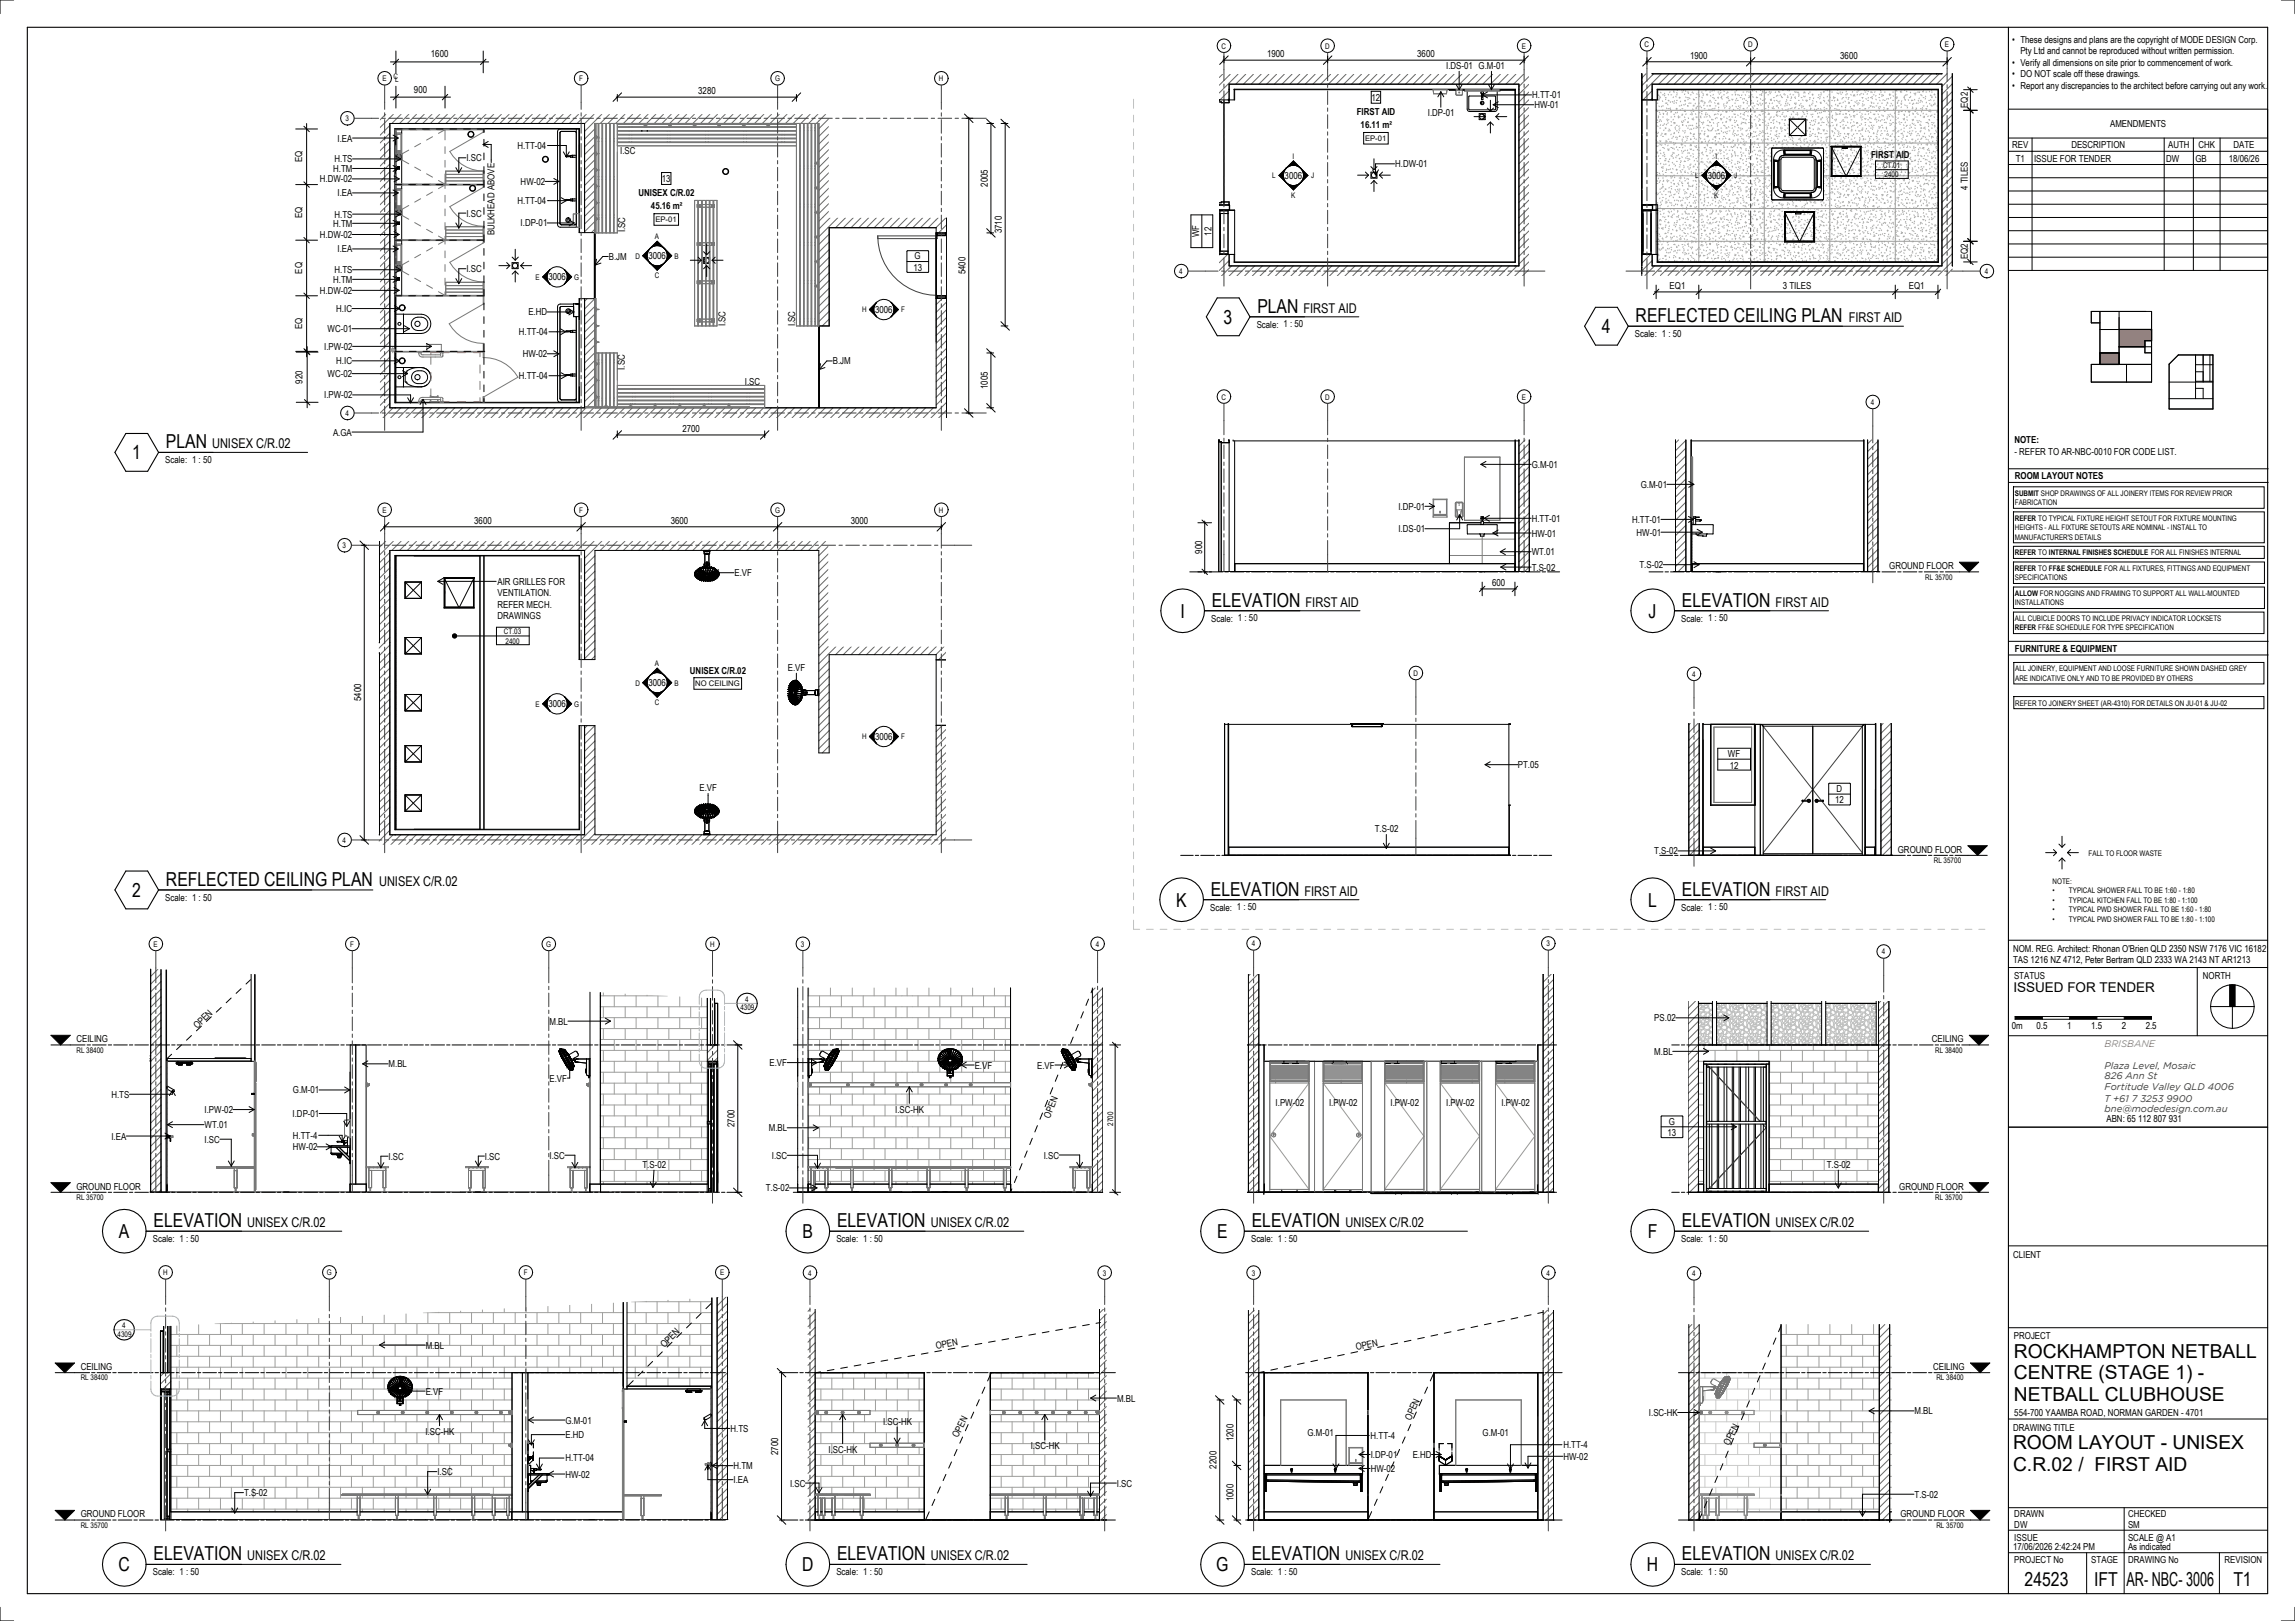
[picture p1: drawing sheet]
<svg xmlns="http://www.w3.org/2000/svg" width="841mm" height="594mm" viewBox="0 0 841 594" stroke-linecap="round" stroke-linejoin="round" font-family="sans-serif">
<defs><g id="words">
<g font-size="7.1">
<text x="448.4" y="118.6">3</text>
<text x="460.8" y="114.6">PLAN</text>
<text x="599.4" y="118">REFLECTED CEILING PLAN</text>
<text x="587" y="122.1">4</text>
<text x="60.8" y="164.3">PLAN</text>
<text x="48.5" y="168.3">1</text>
<text x="432.6" y="226.4">I</text>
<text x="444.1" y="222.3">ELEVATION</text>
<text x="604.2" y="226.4">J</text>
<text x="616.3" y="222.3">ELEVATION</text>
<text x="48.5" y="328.7">2</text>
<text x="60.8" y="324.6">REFLECTED CEILING PLAN</text>
<text x="443.7" y="328.2">ELEVATION</text>
<text x="616.3" y="328.2">ELEVATION</text>
<text x="431" y="332.2">K</text>
<text x="604" y="332.2">L</text>
<text x="56.2" y="449.6">ELEVATION</text>
<text x="306.7" y="449.6">ELEVATION</text>
<text x="458.7" y="449.6">ELEVATION</text>
<text x="616.3" y="449.6">ELEVATION</text>
<text x="43.6" y="453.7">A</text>
<text x="294" y="453.7">B</text>
<text x="446" y="453.7">E</text>
<text x="603.8" y="453.7">F</text>
<text x="738" y="497.6">ROCKHAMPTON NETBALL</text>
<text x="738" y="505.5">CENTRE (STAGE 1) -</text>
<text x="738" y="513.3">NETBALL CLUBHOUSE</text>
<text x="737.7" y="531">ROOM LAYOUT - UNISEX</text>
<text x="737.7" y="538.9">C.R.02 / FIRST AID</text>
<text x="43.4" y="575.8">C</text>
<text x="56.2" y="571.7">ELEVATION</text>
<text x="293.9" y="575.8">D</text>
<text x="306.7" y="571.7">ELEVATION</text>
<text x="445.7" y="575.8">G</text>
<text x="458.7" y="571.7">ELEVATION</text>
<text x="603.5" y="575.8">H</text>
<text x="616.3" y="571.7">ELEVATION</text>
<text x="741.9" y="581.1">24523</text>
<text x="767.4" y="581.1">IFT</text>
<text x="779.2" y="581.1">AR- NBC- 3006</text>
<text x="818.4" y="581.1">T1</text>
</g>
<g font-size="4.9">
<text x="477.6" y="114.6">FIRST AID</text>
<text x="677.5" y="118">FIRST AID</text>
<text x="77.7" y="164.3">UNISEX C/R.02</text>
<text x="478.4" y="222.3">FIRST AID</text>
<text x="650.7" y="222.3">FIRST AID</text>
<text x="138.9" y="324.6">UNISEX C/R.02</text>
<text x="478" y="328.2">FIRST AID</text>
<text x="650.7" y="328.2">FIRST AID</text>
<text x="737.8" y="363.6">ISSUED FOR TENDER</text>
<text x="90.6" y="449.6">UNISEX C/R.02</text>
<text x="341.1" y="449.6">UNISEX C/R.02</text>
<text x="493" y="449.6">UNISEX C/R.02</text>
<text x="650.7" y="449.6">UNISEX C/R.02</text>
<text x="90.6" y="571.7">UNISEX C/R.02</text>
<text x="341.1" y="571.7">UNISEX C/R.02</text>
<text x="493" y="571.7">UNISEX C/R.02</text>
<text x="650.7" y="571.7">UNISEX C/R.02</text>
</g>
<g font-size="3.5">
<text x="737.4" y="15.8">• These designs and plans are the copyright of MODE DESIGN Corp.</text>
<text x="157.9" y="21">1600</text>
<text x="464.3" y="20.9">1900</text>
<text x="519.3" y="20.9">3600</text>
<text x="619.4" y="21.4">1900</text>
<text x="674.4" y="21.4">3600</text>
<text x="740.4" y="19.9">Pty Ltd and cannot be reproduced without written permission.</text>
<text x="529.9" y="25.3">I.DS-01 G.M-01</text>
<text x="737.4" y="24.1">• Verify all dimensions on site prior to commencement of work.</text>
<text x="737.4" y="28.3">• DO NOT scale off these drawings.</text>
<text x="151.7" y="33.9">900</text>
<text x="255.9" y="34.4">3280</text>
<text x="737.4" y="32.4">• Report any discrepancies to the architect before carrying out any work.</text>
<text x="502.6" y="36.9">12</text>
<text x="561.4" y="36.1">H.TT-01</text>
<text x="562.3" y="39.7">HW-01</text>
<text x="721.1" y="39.5" transform="rotate(-90 721.1 39.5)">EQ2</text>
<text x="497.2" y="42.1">FIRST AID</text>
<text x="498.6" y="46.9">16.11 m²</text>
<text x="523.2" y="42.7">I.DP-01</text>
<text x="773.2" y="46.6">AMENDMENTS</text>
<text x="123.7" y="51.9">I.EA</text>
<text x="110.7" y="59.5" transform="rotate(-90 110.7 59.5)">EQ</text>
<text x="122.6" y="59.5">H.TS</text>
<text x="170.9" y="59.1">I.SC</text>
<text x="189.6" y="54.6">H.TT-04</text>
<text x="227.3" y="56.5">I.SC</text>
<text x="685.7" y="57.7">FIRST AID</text>
<text x="737.4" y="54.3">REV</text>
<text x="738.6" y="59.2">T1</text>
<text x="745.4" y="59.2">ISSUE FOR TENDER</text>
<text x="759" y="54.3">DESCRIPTION</text>
<text x="793.8" y="59.2">DW</text>
<text x="794.5" y="54.3">AUTH</text>
<text x="804.5" y="59.2">GB</text>
<text x="805.6" y="54.3">CHK</text>
<text x="816.7" y="59.2">18/06/26</text>
<text x="818.4" y="54.3">DATE</text>
<text x="122.1" y="63">H.TM</text>
<text x="470.8" y="65.6">3006</text>
<text x="511.2" y="61.3">H.DW-01</text>
<text x="625.8" y="65.6">3006</text>
<text x="117.2" y="66.8">H.DW-02</text>
<text x="123.7" y="72">I.EA</text>
<text x="190.8" y="67.8">HW-02</text>
<text x="234" y="71.8">UNISEX C/R.02</text>
<text x="242.5" y="66.7">13</text>
<text x="361.9" y="68.5" transform="rotate(-90 361.9 68.5)">2005</text>
<text x="721.1" y="69.6" transform="rotate(-90 721.1 69.6)">4 TILES</text>
<text x="189.6" y="74.8">H.TT-04</text>
<text x="238.5" y="76.7">45.16 m²</text>
<text x="110.7" y="79.9" transform="rotate(-90 110.7 79.9)">EQ</text>
<text x="122.1" y="83.1">H.TM</text>
<text x="122.6" y="79.8">H.TS</text>
<text x="170.9" y="79.4">I.SC</text>
<text x="190.8" y="83">I.DP-01</text>
<text x="117.2" y="87.2">H.DW-02</text>
<text x="181.3" y="86.2" transform="rotate(-90 181.3 86.2)">BULKHEAD ABOVE</text>
<text x="229.1" y="85.1" transform="rotate(-90 229.1 85.1)">I.SC</text>
<text x="367.2" y="85.5" transform="rotate(-90 367.2 85.5)">3710</text>
<text x="439.5" y="87" transform="rotate(-90 439.5 87)">WF</text>
<text x="444" y="86.4" transform="rotate(-90 444 86.4)">12</text>
<text x="123.7" y="92.5">I.EA</text>
<text x="223.1" y="95.3">B.JM</text>
<text x="237.6" y="95">3006</text>
<text x="335.2" y="95">G</text>
<text x="721.1" y="95.1" transform="rotate(-90 721.1 95.1)">EQ2</text>
<text x="110.7" y="100.3" transform="rotate(-90 110.7 100.3)">EQ</text>
<text x="122.6" y="100.1">H.TS</text>
<text x="170.9" y="99.8">I.SC</text>
<text x="334.7" y="99.2">13</text>
<text x="353.8" y="100.5" transform="rotate(-90 353.8 100.5)">5400</text>
<text x="117.2" y="107.7">H.DW-02</text>
<text x="122.1" y="103.7">H.TM</text>
<text x="201" y="102.8">3006</text>
<text x="611.8" y="106">EQ1</text>
<text x="653.3" y="106">3 TILES</text>
<text x="699.5" y="106">EQ1</text>
<text x="123.2" y="114.4">H.IC</text>
<text x="193.6" y="115.6">E.HD</text>
<text x="265.9" y="119.6" transform="rotate(-90 265.9 119.6)">I.SC</text>
<text x="291.4" y="119.6" transform="rotate(-90 291.4 119.6)">I.SC</text>
<text x="320.7" y="114.7">3006</text>
<text x="110.7" y="120.6" transform="rotate(-90 110.7 120.6)">EQ</text>
<text x="120.1" y="121.7">WC-01</text>
<text x="190.1" y="122.8">H.TT-04</text>
<text x="460.5" y="120.1">Scale: 1 : 50</text>
<text x="599.1" y="123.5">Scale: 1 : 50</text>
<text x="118.8" y="128.2">I.PW-02</text>
<text x="191.6" y="130.9">HW-02</text>
<text x="123.2" y="133.5">H.IC</text>
<text x="229" y="135.5" transform="rotate(-90 229 135.5)">I.SC</text>
<text x="305.2" y="133.6">B.JM</text>
<text x="110.9" y="140.6" transform="rotate(-90 110.9 140.6)">920</text>
<text x="120.1" y="138.2">WC-02</text>
<text x="190.1" y="138.9">H.TT-04</text>
<text x="272.9" y="140.9">I.SC</text>
<text x="361.9" y="142.6" transform="rotate(-90 361.9 142.6)">1005</text>
<text x="118.8" y="146">I.PW-02</text>
<text x="122" y="159.6">A.GA</text>
<text x="250" y="158.2">2700</text>
<text x="738.2" y="162.5">NOTE:</text>
<text x="738.2" y="166.6">- REFER TO AR-NBC-0010 FOR CODE LIST.</text>
<text x="60.6" y="169.7">Scale: 1 : 50</text>
<text x="561.3" y="171.4">G.M-01</text>
<text x="601.3" y="178.8">G.M-01</text>
<text x="738.3" y="175.6">ROOM LAYOUT NOTES</text>
<text x="173.8" y="191.9">3600</text>
<text x="245.8" y="191.9">3600</text>
<text x="311.8" y="191.9">3000</text>
<text x="512.4" y="186.8">I.DP-01</text>
<text x="561.3" y="191.2">H.TT-01</text>
<text x="598.1" y="191.6">H.TT-01</text>
<text x="512.4" y="195">I.DS-01</text>
<text x="561.3" y="196.6">HW-01</text>
<text x="599.7" y="196.3">HW-01</text>
<text x="440.5" y="202.9" transform="rotate(-90 440.5 202.9)">900</text>
<text x="561.3" y="203.5">WT.01</text>
<text x="561.3" y="209.1">T.S-02</text>
<text x="600.8" y="208.2">T.S-02</text>
<text x="692.3" y="208.5">GROUND FLOOR</text>
<text x="182.3" y="214.3">AIR GRILLES FOR</text>
<text x="269.1" y="211.2">E.VF</text>
<text x="546.8" y="214.9">600</text>
<text x="182.3" y="218.5">VENTILATION.</text>
<text x="182.3" y="222.6">REFER MECH.</text>
<text x="182.3" y="226.8">DRAWINGS</text>
<text x="443.8" y="227.8">Scale: 1 : 50</text>
<text x="616.1" y="227.8">Scale: 1 : 50</text>
<text x="738.3" y="238.9">FURNITURE &amp; EQUIPMENT</text>
<text x="288.7" y="245.9">E.VF</text>
<text x="237.6" y="251.5">3006</text>
<text x="252.8" y="246.9">UNISEX C/R.02</text>
<text x="132.3" y="257" transform="rotate(-90 132.3 257)">5400</text>
<text x="201" y="259.2">3006</text>
<text x="320.7" y="271.2">3006</text>
<text x="556.2" y="281.5">PT.05</text>
<text x="633.2" y="277.3">WF</text>
<text x="633.9" y="281.7">12</text>
<text x="256.3" y="290">E.VF</text>
<text x="673" y="290.2">D</text>
<text x="672.5" y="294.4">12</text>
<text x="503.8" y="305">T.S-02</text>
<text x="606.2" y="313.1">T.S-02</text>
<text x="695.5" y="312.4">GROUND FLOOR</text>
<text x="60.6" y="330.1">Scale: 1 : 50</text>
<text x="443.5" y="333.6">Scale: 1 : 50</text>
<text x="616.1" y="333.6">Scale: 1 : 50</text>
<text x="737.7" y="348.7">NOM. REG. Architect: Rhonan O'Brien QLD 2350 NSW 7176 VIC 16182</text>
<text x="737.7" y="352.9">TAS 1216 NZ 4712, Peter Bertram QLD 2333 WA 2143 NT AR1213</text>
<text x="738" y="358.8">STATUS</text>
<text x="807.2" y="358.8">NORTH</text>
<text x="72.4" y="377.2" transform="rotate(-45 72.4 377.2)">OPEN</text>
<text x="201.4" y="375.5">M.BL</text>
<text x="606.2" y="374.3">PS.02</text>
<text x="737.3" y="377">0m</text>
<text x="746.3" y="377">0.5</text>
<text x="757.5" y="377">1</text>
<text x="766.3" y="377">1.5</text>
<text x="777.5" y="377">2</text>
<text x="786.3" y="377">2.5</text>
<text x="28" y="381.9">CEILING</text>
<text x="708" y="381.9">CEILING</text>
<text x="606.2" y="386.5">M.BL</text>
<text x="142.4" y="391.1">M.BL</text>
<text x="282" y="390.7">E.VF</text>
<text x="357.2" y="391.6">E.VF</text>
<text x="380.1" y="391.6">E.VF</text>
<text x="107.3" y="400.7">G.M-01</text>
<text x="201.4" y="396.3">E.VF</text>
<text x="40.8" y="402.3">H.TS</text>
<text x="75" y="407.9">I.PW-02</text>
<text x="328" y="407.7">I.SC-HK</text>
<text x="467.5" y="405.2">I.PW-02</text>
<text x="487" y="405.2">I.PW-02</text>
<text x="509.6" y="405.2">I.PW-02</text>
<text x="529.9" y="405.2">I.PW-02</text>
<text x="550.2" y="405.2">I.PW-02</text>
<text x="75" y="413.4">WT.01</text>
<text x="107.2" y="409.3">I.DP-01</text>
<text x="269.2" y="413.1" transform="rotate(-90 269.2 413.1)">2700</text>
<text x="384.8" y="410" transform="rotate(-69 384.8 410)">OPEN</text>
<text x="611.5" y="412.1">G</text>
<text x="771.9" y="411.3">ABN: 65 112 807 931</text>
<text x="40.8" y="417.6">I.EA</text>
<text x="75" y="418.7">I.SC</text>
<text x="107.3" y="417.3">H.TT-4</text>
<text x="281.7" y="414.6">M.BL</text>
<text x="611.1" y="416.3">13</text>
<text x="107.3" y="421.5">HW-02</text>
<text x="142.4" y="425">I.SC</text>
<text x="177.7" y="424.9">I.SC</text>
<text x="201.4" y="424.6">I.SC</text>
<text x="282.8" y="424.6">I.SC</text>
<text x="382.5" y="424.5">I.SC</text>
<text x="235.4" y="428">T.S-02</text>
<text x="669.4" y="428">T.S-02</text>
<text x="28" y="435.9">GROUND FLOOR</text>
<text x="280.6" y="436.6">T.S-02</text>
<text x="696" y="435.9">GROUND FLOOR</text>
<text x="56" y="455.1">Scale: 1 : 50</text>
<text x="306.5" y="455.1">Scale: 1 : 50</text>
<text x="458.5" y="455.1">Scale: 1 : 50</text>
<text x="616.1" y="455.1">Scale: 1 : 50</text>
<text x="737.7" y="460.9">CLIENT</text>
<text x="738" y="490.8">PROJECT</text>
<text x="156" y="494.2">M.BL</text>
<text x="243.5" y="494" transform="rotate(-45 243.5 494)">OPEN</text>
<text x="343.1" y="494.2" transform="rotate(-11 343.1 494.2)">OPEN</text>
<text x="497" y="494.8" transform="rotate(-11 497 494.8)">OPEN</text>
<text x="29.6" y="502">CEILING</text>
<text x="708.4" y="502">CEILING</text>
<text x="156" y="511">E.VF</text>
<text x="409.3" y="513.6">M.BL</text>
<text x="207.2" y="521.6">G.M-01</text>
<text x="517" y="520.6" transform="rotate(-66 517 520.6)">OPEN</text>
<text x="604.3" y="518.9">I.SC-HK</text>
<text x="701.6" y="518.3">M.BL</text>
<text x="738.1" y="518.7">554-700 YAAMBA ROAD, NORMAN GARDEN - 4701</text>
<text x="155.9" y="525.8">I.SC-HK</text>
<text x="207.2" y="527">E.HD</text>
<text x="267.7" y="524.7">H.TS</text>
<text x="323.6" y="522.1">I.SC-HK</text>
<text x="351.1" y="527" transform="rotate(-63 351.1 527)">OPEN</text>
<text x="479.1" y="526.3">G.M-01</text>
<text x="502.3" y="527.3">H.TT-4</text>
<text x="543.3" y="526.3">G.M-01</text>
<text x="737.7" y="524.3">DRAWING TITLE</text>
<text x="285.2" y="533.2" transform="rotate(-90 285.2 533.2)">2700</text>
<text x="303.6" y="532.4">I.SC-HK</text>
<text x="377.7" y="531">I.SC-HK</text>
<text x="452" y="528.2" transform="rotate(-90 452 528.2)">1200</text>
<text x="572.9" y="530.7">H.TT-4</text>
<text x="633.7" y="529.9" transform="rotate(-63 633.7 529.9)">OPEN</text>
<text x="207.2" y="535.5">H.TT-04</text>
<text x="268.8" y="538.4">H.TM</text>
<text x="445.8" y="538.2" transform="rotate(-90 445.8 538.2)">2200</text>
<text x="502.3" y="534.3">I.DP-01</text>
<text x="502.3" y="539.4">HW-02</text>
<text x="517.7" y="534.3">E.HD</text>
<text x="572.9" y="534.9">HW-02</text>
<text x="160.3" y="540.5">I.SC</text>
<text x="207.2" y="541.4">HW-02</text>
<text x="268.8" y="543.5">I.EA</text>
<text x="289.5" y="544.7">I.SC</text>
<text x="409.3" y="544.7">I.SC</text>
<text x="89.4" y="548.2">T.S-02</text>
<text x="452" y="550.2" transform="rotate(-90 452 550.2)">1000</text>
<text x="701.6" y="548.8">T.S-02</text>
<text x="29.6" y="556">GROUND FLOOR</text>
<text x="696.4" y="556">GROUND FLOOR</text>
<text x="738.1" y="555.8">DRAWN</text>
<text x="779.8" y="555.8">CHECKED</text>
<text x="738.1" y="560">DW</text>
<text x="779.8" y="560">SM</text>
<text x="737.7" y="568.1">17/06/2026 2:42:24 PM</text>
<text x="738.1" y="564.5">ISSUE</text>
<text x="779.8" y="568.1">As indicated</text>
<text x="779.8" y="564.5">SCALE @ A1</text>
<text x="738.1" y="572.8">PROJECT No</text>
<text x="766.4" y="572.8">STAGE</text>
<text x="779.8" y="572.8">DRAWING No</text>
<text x="815.2" y="572.8">REVISION</text>
<text x="56" y="577.2">Scale: 1 : 50</text>
<text x="306.5" y="577.2">Scale: 1 : 50</text>
<text x="458.5" y="577.2">Scale: 1 : 50</text>
<text x="616.1" y="577.2">Scale: 1 : 50</text>
</g>
<text font-size="3.5" fill="#f7941e" x="771.2" y="383.7">BRISBANE</text>
<g font-size="3.5" fill="#40403e">
<text x="771.2" y="391.7">Plaza Level, Mosaic</text>
<text x="771.2" y="395.5">826 Ann St</text>
<text x="771.2" y="399.3">Fortitude Valley QLD 4006</text>
<text x="771.2" y="403.7">T +61 7 3253 9900</text>
<text x="771.2" y="407.5">bne@modedesign.com.au</text>
</g>
<g font-size="2.8">
<text x="447.7" y="17.8">C</text>
<text x="485.6" y="17.8">D</text>
<text x="557.7" y="17.8">E</text>
<text x="602.7" y="17.3">C</text>
<text x="640.7" y="17.3">D</text>
<text x="712.7" y="17.3">E</text>
<text x="140.1" y="29.8">E</text>
<text x="144.2" y="28.8">C</text>
<text x="144.8" y="29.9">L</text>
<text x="212.2" y="29.8">F</text>
<text x="284" y="29.8">G</text>
<text x="344.1" y="29.8">H</text>
<text x="126.6" y="44.4">3</text>
<text x="500.2" y="51.6">EP-01</text>
<text x="473.6" y="58.2">I</text>
<text x="628.6" y="58.2">I</text>
<text x="466.1" y="65.3">L</text>
<text x="480.5" y="65.3">J</text>
<text x="621.2" y="65.3">L</text>
<text x="635.5" y="65.3">J</text>
<text x="690" y="61.5">CT.01</text>
<text x="690.6" y="65">2400</text>
<text x="473.1" y="72.5">K</text>
<text x="628.2" y="72.5">K</text>
<text x="240.2" y="81.4">EP-01</text>
<text x="240" y="87.6">A</text>
<text x="232.8" y="94.8">D</text>
<text x="247.1" y="94.8">B</text>
<text x="240" y="101.9">C</text>
<text x="432.2" y="100.4">4</text>
<text x="727.4" y="100.4">4</text>
<text x="196.2" y="102.5">E</text>
<text x="210.4" y="102.5">G</text>
<text x="315.9" y="114.5">H</text>
<text x="330.3" y="114.5">F</text>
<text x="447.7" y="146.4">C</text>
<text x="485.6" y="146.4">D</text>
<text x="557.7" y="146.4">E</text>
<text x="685.6" y="148.4">4</text>
<text x="126.6" y="152.4">4</text>
<text x="738.3" y="181.7">SUBMIT</text>
<text x="738.3" y="185.1">FABRICATION</text>
<text x="747.9" y="181.7">SHOP DRAWINGS OF ALL JOINERY ITEMS FOR REVIEW PRIOR</text>
<text x="140.1" y="187.9">E</text>
<text x="212.2" y="187.9">F</text>
<text x="284" y="187.9">G</text>
<text x="344.1" y="187.9">H</text>
<text x="738.3" y="190.9">REFER TO TYPICAL FIXTURE HEIGHT SETOUT FOR FIXTURE MOUNTING</text>
<text x="738.3" y="194.3">HEIGHTS - ALL FIXTURE SETOUTS ARE NOMINAL - INSTALL TO</text>
<text x="738.3" y="197.7">MANUFACTURER'S DETAILS</text>
<text x="125.6" y="200.9">3</text>
<text x="738.3" y="203.5">REFER</text>
<text x="746.9" y="203.5">TO</text>
<text x="750.8" y="203.5">INTERNAL FINISHES SCHEDULE</text>
<text x="788.2" y="203.5">FOR ALL FINISHES INTERNAL</text>
<text x="738.3" y="209.2">REFER</text>
<text x="746.9" y="209.2">TO</text>
<text x="750.8" y="209.2">FF&amp;E SCHEDULE</text>
<text x="771.1" y="209.2">FOR ALL FIXTURES, FITTINGS AND EQUIPMENT</text>
<text x="705.5" y="212.4">RL 35700</text>
<text x="738.3" y="212.6">SPECIFICATIONS</text>
<text x="738.3" y="218.4">ALLOW</text>
<text x="738.3" y="221.8">INSTALLATIONS</text>
<text x="747.5" y="218.4">FOR NOGGINS AND FRAMING TO SUPPORT ALL WALL-MOUNTED</text>
<text x="738.3" y="227.6">ALL CUBICLE DOORS TO INCLUDE PRIVACY INDICATOR LOCKSETS</text>
<text x="184.7" y="232.4">CT.03</text>
<text x="738.3" y="231">REFER FF&amp;E SCHEDULE FOR TYPE SPECIFICATION</text>
<text x="185.2" y="235.8">2400</text>
<text x="240" y="244.1">A</text>
<text x="232.8" y="251.2">D</text>
<text x="247.1" y="251.2">B</text>
<text x="254.8" y="251.4">NO CEILING</text>
<text x="518" y="247.7">D</text>
<text x="620.1" y="248">4</text>
<text x="738.5" y="246">ALL JOINERY, EQUIPMENT AND LOOSE FURNITURE SHOWN DASHED GREY</text>
<text x="738.5" y="249.5">ARE INDICATIVE ONLY AND TO BE PROVIDED BY OTHERS</text>
<text x="196.2" y="259">E</text>
<text x="210.4" y="259">G</text>
<text x="240" y="258.4">C</text>
<text x="738.5" y="258.5">REFER TO JOINERY SHEET (AR-4310) FOR DETAILS ON JU-01 &amp; JU-02</text>
<text x="315.9" y="270.9">H</text>
<text x="330.3" y="270.9">F</text>
<text x="125.6" y="308.9">4</text>
<text x="708.6" y="316.3">RL 35700</text>
<text x="765.4" y="313.6">FALL TO FLOOR WASTE</text>
<text x="752.1" y="324">NOTE:</text>
<text x="752.1" y="327.4">•</text>
<text x="758.2" y="327.4">TYPICAL SHOWER FALL TO BE 1:60 - 1:80</text>
<text x="752.1" y="330.8">•</text>
<text x="752.1" y="334.3">•</text>
<text x="758.2" y="330.8">TYPICAL KITCHEN FALL TO BE 1:80 - 1:100</text>
<text x="758.2" y="334.3">TYPICAL PWD SHOWER FALL TO BE 1:60 - 1:80</text>
<text x="752.1" y="337.7">•</text>
<text x="758.2" y="337.7">TYPICAL PWD SHOWER FALL TO BE 1:80 - 1:100</text>
<text x="56.3" y="347">E</text>
<text x="128.3" y="347">F</text>
<text x="200.2" y="347">G</text>
<text x="260.2" y="347">H</text>
<text x="293.5" y="346.9">3</text>
<text x="401.5" y="346.9">4</text>
<text x="458.7" y="346.8">4</text>
<text x="566.7" y="346.8">3</text>
<text x="689.6" y="349.8">4</text>
<text x="271.3" y="370.3">4309</text>
<text x="273" y="367.2">4</text>
<text x="28" y="385.8">RL 38400</text>
<text x="709.1" y="385.8">RL 38400</text>
<text x="408" y="412.4" transform="rotate(-90 408 412.4)">2700</text>
<text x="28" y="439.8">RL 35700</text>
<text x="709.1" y="439.8">RL 35700</text>
<text x="59.8" y="467.3">H</text>
<text x="119.8" y="467.3">G</text>
<text x="191.9" y="467.3">F</text>
<text x="263.9" y="467.3">E</text>
<text x="296.1" y="467.4">4</text>
<text x="404.1" y="467.4">3</text>
<text x="458.7" y="467.4">3</text>
<text x="566.7" y="467.4">4</text>
<text x="620.1" y="467.7">4</text>
<text x="43.1" y="489.9">4309</text>
<text x="44.8" y="486.8">4</text>
<text x="29.6" y="505.9">RL 38400</text>
<text x="709.6" y="505.9">RL 38400</text>
<text x="29.6" y="559.9">RL 35700</text>
<text x="709.6" y="559.9">RL 35700</text>
</g>
</g></defs>
<path d="M346.9 79.8v73.4" fill="none" stroke="#c0c0c0" stroke-width=".37"/>
<g fill="#fff">
<path d="M214.2 109.4h3.8v39.7h-3.4v.3h-.4z"/>
<path d="M214.2 45.2h3.8v40h-3.8z"/>
<path d="M300.1 41.8h3.6v37.8h-3.6z"/>
<path d="M300.1 83.4h3.8v36h-3.8z"/>
<path d="M139.2 82.8h3.7v66.6h-3.7z"/>
<path d="M343.1 79.8h3.8v3.6h-3.8z"/>
<path d="M343.1 109.3v43.9h3.8v-43.9zM343.1 83.4v1.9h3.8v-1.9z"/>
</g>
<path d="M343.5 108.3v1h3v-1zM343.5 85.3v1h3v-1z" fill="#764641"/>
<path d="M144.9 47.3h.2v100.1h-.2z" fill="#fff"/>
<g fill="none" stroke="#777" stroke-width=".37">
<path d="M145.1 56.4h2.3M145.1 53.2v8.6M145.1 47.5h32M145.1 58.7h2.3M145.4 49.3v8.5M145.5 56.3h.1M145.5 55.2v.1M145.5 55.6h.1M145.5 55.9v.1M145.5 56.6v.1M145.5 57v.1M145.5 57.4h.1"/>
<path d="M145.5 56.3h1.3M145.5 55.2h1.3M145.5 55.3h1.3M145.5 55.6h1.3M145.5 55.9h1.3M145.5 56h1.3M145.5 56.6h1.3M145.5 56.7h1.3M145.5 57h1.3M145.5 57.1h1.3M145.5 57.4h1.3M146.8 55.2v.1"/>
<path d="M146.8 55.6h.1M146.8 55.9v.1M146.8 56.3h.1M146.8 56.6v.1M146.8 57v.1M146.8 57.4h.1M147 49.3v8.5M147.1 49.3h-1.8v-.5h1.9v9.5h-1.9v-.5h1.8M147.1 48.8v9.5M147.4 56.4v2.3M147.4 58.7l2.4 1.3M149.8 55l-2.4 1.4"/>
<path d="M154.1 52.6l-2.1 1.2M158.5 50.1l-2.2 1.2M160.7 48.9l2.4-1.4v3.8M163.1 53.8v2.5M163.1 58.8v2.5M177.1 47.3v1h.2v-1h-32.2v4M177.3 48.3l-12.5 7.2a14.4 14.4 0 0 0 12.5 7.2M212 53.3h.2v24h-.2zM218 45.2h1.2v40.1h-1.2zM218.4 45.2v40.1M218.6 49.8v.4h.9l-.9 .1v.5M218.6 49.8v1"/>
<path d="M218.6 49.8h-.2v1h.2M218.6 55.8v.4h.9l-.9 .1v.5M218.6 55.8v1M218.6 55.8h-.2v1h.2M218.9 50.2l.3 .1M218.9 56.2h.3M219.1 56.3h.1M219.2 56.2v.1M219.2 50.3l-.3 .1M219.2 56.3l-.3 .1M219.2 50.8h.2M219.2 51.8h.2"/>
<path d="M219.4 45.2h1.2v40.1h-1.2zM220.6 50.8h.2M220.6 51.8h.2M220.8 45.2h1.2v40.1h-1.2zM222 50.8h.2M222 51.8h.2M222.2 45.2h1.2v40.1h-1.2zM223.4 50.8h.2M223.4 51.8h.2M223.6 45.2h1.2v40.1h-1.2zM224.8 50.8h.2M224.8 51.8h.2"/>
<path d="M226.2 47.8h65.7M226.2 45.2v40.1h-1.2v-40.1h68.1v74.2h-1.2v-74.2M226.2 50.8h65.7M226.2 52h65.7M226.2 49.4h65.7M226.2 50.6h65.7M226.2 48h65.7M226.2 49.2h65.7M226.2 46.6h65.7M226.2 52.2h65.7M226.2 53.4h65.7M226.2 46.4h65.7"/>
<path d="M226.2 45.6h65.7M230.5 46.4v.2M230.5 47.8v.2M230.5 49.2v.2M230.5 50.6v.2M230.5 52v.2M231.5 46.4v.2M231.5 47.8v.2M231.5 49.2v.2M231.5 50.6v.2M231.5 52v.2M236 45.8h1"/>
<path d="M236 45.6v.2M236.1 45.8h.4v.9l.1-.9h.4M236.1 45.6h.9v.2M236.5 46.1v.3M236.6 45.8l-.1 .6M244.5 46.4v.2M244.5 47.8v.2M244.5 49.2v.2M244.5 50.6v.2M244.5 52v.2M245 45.8h1M245.1 45.8h.4v.9l.1-.9h.4"/>
<path d="M245.5 45.8v.6M245.5 47.8v.2M245.5 49.2v.2M245.5 50.6v.2M245.5 52v.2M245.6 46.1l-.1 .3M246 45.6h-.9l-.1 .2M246 45.6v.2M254 45.8h1M254 45.8l.1-.2h.9v.2M254.1 45.8h.4v.9l.1-.9h.4M254.5 46.1v.3"/>
<path d="M254.5 46.4h.1M254.5 46.3v.1M254.6 46.1l-.1 .3M258.5 46.4v.2M258.5 47.8v.2M258.5 49.2v.2M258.5 50.6v.2M258.5 52v.2M259.5 46.4v.2M259.5 47.8v.2M259.5 49.2v.2M259.5 50.6v.2"/>
<path d="M259.5 52v.2M263 45.8h1M263 45.8l.1-.2h.9v.2M263.1 45.8h.4v.9l.1-.9h.4M263.5 46.1v.3M263.5 46.3v.1M263.6 46.1v.3M263.6 46.4h-.1M272 45.8h1M272 45.6v.2M272.1 45.8h.4v.9l.1-.9h.4M272.1 45.6h.9v.2"/>
<path d="M272.5 46.1v.3M272.5 47.8v.2M272.5 49.2v.2M272.5 50.6v.2M272.5 52v.2M272.6 45.8l-.1 .6M273.5 46.4v.2M273.5 47.8v.2M273.5 49.2v.2M273.5 50.6v.2M273.5 52v.2M281 45.8h1"/>
<path d="M281.1 45.8h.4v.9l.1-.9h.4M281.5 45.8v.6M281.6 46.1l-.1 .3M282 45.6h-.9l-.1 .2M282 45.6v.2M286.5 46.4v.2M286.5 47.8v.2M286.5 49.2v.2M286.5 50.6v.2M286.5 52v.2M287.5 46.4v.2M287.5 47.8v.2"/>
<path d="M287.5 49.2v.2M287.5 50.6v.2M287.5 52v.2M293.1 47.8h.2M293.1 46.8h.2M293.3 45.2h1.2v74.2h-1.2zM294.5 47.8h.2M294.5 46.8h.2M294.7 45.2h1.2v74.2h-1.2zM295.9 47.8h.2M295.9 46.8h.2M296.1 45.2h1.2v74.2h-1.2z"/>
<path d="M297.3 47.8h.2M297.3 46.8h.2M297.5 45.2h1.2v74.2h-1.2zM298.7 47.8h.2M298.7 46.8h.2M298.9 59.8l.3 .1M298.9 59.8h.1M298.9 45.2h1.2v74.2h-1.2zM298.9 59.8h.3M299.5 59.4v.4h-.9l.9 .1v.4M299.5 59.3v1M299.5 59.3l.2 .1v.9h-.2"/>
<path d="M299.7 45.2v74.2M145.1 67.8h32.2M145.1 76.7h2.3M145.1 63.8v7.2M145.1 71.6v12.5M145.1 67.5h32M145.1 79h2.3M145.4 69.6v8.5M145.5 76.6h.1M145.5 75.5v.1M145.5 75.9h.1M145.5 76.2v.1"/>
<path d="M145.5 76.9v.1M145.5 77.3v.1M145.5 77.7h.1M145.5 75.9h1.3M145.5 77.7h1.3M145.5 77.3h1.3M145.5 75.5h1.3M145.5 75.6h1.3M145.5 76.2h1.3M145.5 76.3h1.3M145.5 76.6h1.3M145.5 76.9h1.3"/>
<path d="M145.5 77h1.3M145.5 77.4h1.3M146.8 75.5v.1M146.8 75.9h.1M146.8 76.2v.1M146.8 76.6h.1M146.8 76.9v.1M146.8 77.3v.1M146.8 77.7h.1M147 69.6v8.5M147.1 69.6h-1.8v-.5h1.9v9.5h-1.9v-.5h1.8M147.1 69.1v9.5"/>
<path d="M147.4 76.7v2.3M147.4 79l2.4 1.3M149.8 75.3l-2.4 1.4M152 61.2l2.1 1.3M154.1 72.8l-2.1 1.3M156.3 63.7l2.2 1.2M158.5 70.4l-2.2 1.2M163.1 63.8v3.7l-2.4-1.4M163.1 69.1v-1.3l-2.4 1.3M163.1 71.6v2.5M163.1 76.6v2.5M163.3 66.3h13.8"/>
<path d="M163.3 65.1h13.8M163.3 63.9h13.8M177.1 62.7v5.8h.2v-5.8h-14v4.8M177.3 68.5l-12.5 7.2a14.4 14.4 0 0 0 12.5 7.2M211.2 78.3l-1.1 .1v4M211.5 78.3l.7-.1v5.1h-.8M218.4 73.8v1h.2M218.4 73.8h.2M218.6 61.8v.4h.9l-.9 .1v.5M218.6 61.8v1M218.6 61.8h-.2v1h.2M218.6 67.8v.4h.9l-.9 .1v.5"/>
<path d="M218.6 67.8v1M218.6 67.8h-.2v1h.2M218.6 73.8v.4h.9l-.9 .1v.5M218.6 73.8v1M218.6 79.8v.4h.9l-.9 .1v.5M218.6 79.8v1M218.6 79.8h-.2v1h.2M218.9 62.2l.3 .1M218.9 68.2h.3M218.9 74.2l.3 .1M219.1 68.3h.1M219.2 68.2v.1"/>
<path d="M219.2 62.3l-.3 .1M219.2 68.3l-.3 .1M219.2 74.3l-.3 .1M219.2 78.8h.2M219.2 79.8h.2M219.2 64.8h.2M219.2 65.8h.2M220.6 78.8h.2M220.6 79.8h.2M220.6 64.8h.2M220.6 65.8h.2M222 78.8h.2"/>
<path d="M222 79.8h.2M222 64.8h.2M222 65.8h.2M223.4 78.8h.2M223.4 79.8h.2M223.4 64.8h.2M223.4 65.8h.2M224.8 78.8h.2M224.8 79.8h.2M224.8 64.8h.2M224.8 65.8h.2M254.5 73.4h1.2v46h-1.2z"/>
<path d="M255.5 74.9h6.2v1h-6.2zM255.9 75.4v.1M255.9 75.4h.1M255.9 75.5h.1M255.9 75.3v.1M255.9 75.6h.1M255.9 73.4h1.2v46h-1.2zM256 75.3h.1M256 75.6h.1M256.1 75.6h-.1M256.1 75.3h.1M256.1 75.6h.1"/>
<path d="M256.1 75.5v.1M256.1 75.3l.1 .1M256.2 75.5h-.1M256.2 75.4h.1M256.2 75.5h.1M256.5 74.9v1M257.3 73.4h1.2v46h-1.2zM258.7 73.4h1.2v46h-1.2zM260.1 73.4h1.2v46h-1.2zM260.7 74.9v1M261.4 75.4h-.3l.3 .1M261.4 75.4h.1"/>
<path d="M261.4 75.5h.1M261.5 73.4h1.2v46h-1.2zM293.1 75.8h.2M293.1 74.8h.2M293.1 61.8h.2M293.1 60.8h.2M294.5 75.8h.2M294.5 74.8h.2M294.5 61.8h.2M294.5 60.8h.2M295.9 75.8h.2M295.9 74.8h.2"/>
<path d="M295.9 61.8h.2M295.9 60.8h.2M297.3 75.8h.2M297.3 74.8h.2M297.3 61.8h.2M297.3 60.8h.2M298.7 75.8h.2M298.7 74.8h.2M298.7 61.8h.2M298.7 60.8h.2M298.9 77.8v.1M298.9 77.8h.1"/>
<path d="M298.9 68.8l.3 .1M298.9 68.8h.1M298.9 77.9h.3M298.9 68.8h.3M299.2 77.8h-.3M299.5 77.4v.4h-.9l.9 .1v.4M299.5 77.3v1M299.5 77.3l.2 .1v.9h-.2M299.5 68.4v.4h-.9l.9 .1v.4M299.5 68.3v1M299.5 68.3l.2 .1v.9h-.2M145.1 97h2.3"/>
<path d="M145.1 87.9h32.2M145.1 84.7v6.6M145.1 91.9v12.5M145.1 88.1h32M145.1 99.3h2.3M145.4 90v8.4M145.5 96h.1M145.5 97h.1M145.5 96.2v.1M145.5 96.6v.1M145.5 97.3v.1M145.5 97.7v.1"/>
<path d="M145.5 98v.1M145.5 95.9h1.3M145.5 95.9v.1M145.5 96.2h1.3M145.5 96.3h1.3M145.5 96.6h1.3M145.5 96.7h1.3M145.5 97h1.3M145.5 97.3h1.3M145.5 97.4h1.3M145.5 97.7h1.3M145.5 97.8h1.3"/>
<path d="M145.5 98.1h1.3M145.5 98h1.3M146.8 95.9h.1M146.8 96.2v.1M146.8 96.6v.1M146.8 97h.1M146.8 97.3v.1M146.8 97.7v.1M146.8 98v.1M146.8 95.9v.1M147 90v8.4M147.1 89.9h-1.8v-.5h1.9v9.5h-1.9v-.5h1.8"/>
<path d="M147.1 89.4v9.5M147.4 97v2.3M147.4 99.3l2.4 1.4M149.8 95.7l-2.4 1.3M152 81.6l2.1 1.2M154.1 93.2l-2.1 1.2M156.3 84l2.2 1.3M158.5 90.7l-2.2 1.3M160.7 86.5l2.4 1.4v-1.3M163.1 81.6v2.5M163.1 89.4v-1.3l-2.4 1.4M163.1 91.9v2.5"/>
<path d="M163.1 96.9v2.5M163.3 86.7h13.8M163.3 85.5h13.8M163.3 84.3h13.8M177.1 82.9h.2v6h-.2zM177.1 83.1h-13.8v4.8M177.3 88.9l-12.5 7.2a14.4 14.4 0 0 0 12.5 7.2M210.1 80.7v.2M218.9 80.2h.3M219.1 80.3h.1M219.2 80.2v.1M219.2 80.3l-.3 .1"/>
<path d="M255.5 88.9h6.2v1h-6.2zM255.9 89.4v.1M255.9 89.5h.1M255.9 89.4h.1M255.9 89.3v.1M255.9 89.6h.1M256 89.3h.1M256 89.6h.1M256.1 89.6h-.1M256.1 89.3h.1M256.1 89.5v.1M256.1 89.3l.1 .1"/>
<path d="M256.2 89.5h-.1M256.2 89.4h.1M256.2 89.4v.1M256.5 88.9v1M260.7 88.9v1M261.4 89.4h-.3l.2 .2M261.4 89.5h-.1M261.4 89.4h.1M261.4 89.4v.1M293.1 89.8h.2M293.1 88.8h.2M294.5 89.8h.2"/>
<path d="M294.5 88.8h.2M295.9 89.8h.2M295.9 88.8h.2M297.3 89.8h.2M297.3 88.8h.2M298.7 89.8h.2M298.7 88.8h.2M298.9 95.8l.3 .1M298.9 95.8h.1M298.9 86.8l.6 .1v.4M298.9 95.8h.3M299.2 86.8h-.3"/>
<path d="M299.5 95.4v.4h-.9l.9 .1v.4M299.5 95.3v1M299.5 95.3l.2 .1v.9M299.5 86.4v.4h-.9l.9 .1M299.5 86.3v1M299.5 96.3h.2M299.5 86.3h.2M299.7 86.4v.9h-.2M145.1 108.3h32.2M145.1 105.1v3.4h32M152 102l2.1 1.2M156.3 104.4l2.2 1.3"/>
<path d="M160.7 106.9l2.4 1.4v-1.4M163.1 101.9v2.5M163.3 107.1h13.8M163.3 105.9h13.8M163.3 104.7h13.8M177.1 111.4l-12.5 7.2a14.4 14.4 0 0 0 12.5 7.2M177.1 103.3h.2v8.1h-.2zM177.1 103.5h-13.8v4.8M212 117.4h.2v24h-.2zM218.6 112.9v.4h.9l-.9 .1v.5M218.6 112.9v1M218.6 112.9h-.2v1h.2"/>
<path d="M218.6 118.9v.4h.9l-.9 .1v.5M218.6 118.9v1M218.6 118.9h-.2v1h.2M218.9 113.3l.3 .1M218.9 113.5h.3M218.9 119.3h.3M219.1 113.4h.1M219.1 119.4h.1M219.2 119.3v.1M219.2 113.4v.1M219.2 119.4l-.3 .1M255.5 102.9h6.2v1h-6.2z"/>
<path d="M255.5 116.9h6.2v1h-6.2zM255.9 103.4v.1M255.9 103.4h.1M255.9 117.3v.2M255.9 103.3v.2M255.9 103.3v.1M255.9 103.6h.1M255.9 117.6h.1M256 103.6h.1M256 117.3h-.1M256 117.6h.1M256 103.3h.1"/>
<path d="M256 117.3h.1M256.1 103.6h-.1M256.1 117.6h-.1M256.1 117.3h.1M256.1 117.6h.1M256.1 103.5v.1M256.1 103.3l.1 .1M256.1 117.5v.1M256.1 117.3l.1 .1M256.2 103.5h-.1M256.2 103.4h.1M256.2 117.4h.1"/>
<path d="M256.2 117.5h.1M256.2 103.4v.1M256.5 102.9v1M256.5 116.9v1M260.7 102.9v1M260.7 116.9v1M261.3 117.3l-.2 .1 .2 .2M261.3 103.3l-.2 .1 .2 .2M261.3 117.3l.1 .1M261.3 103.3l.1 .1M261.4 103.4h.1M261.4 103.5h-.1"/>
<path d="M261.4 117.4l-.1 .1M261.4 103.4v.1M293.1 117.8h.2M293.1 116.8h.2M293.1 103.8h.2M293.1 102.8h.2M294.5 117.8h.2M294.5 116.8h.2M294.5 103.8h.2M294.5 102.8h.2M295.9 117.8h.2M295.9 116.8h.2"/>
<path d="M295.9 103.8h.2M295.9 102.8h.2M297.3 117.8h.2M297.3 116.8h.2M297.3 103.8h.2M297.3 102.8h.2M298.7 117.8h.2M298.7 116.8h.2M298.7 103.8h.2M298.7 102.8h.2M298.9 104.8l.3 .1M298.9 104.8h.1"/>
<path d="M298.9 104.8h.3M299.5 104.4v.4h-.9l.9 .1v.4M299.5 104.3v1M299.5 104.3l.2 .1v.9h-.2M153.4 129.2h1M153.4 129.2l-.1-.2h1.2l-.1 .2M153.5 129.2v.4a1.2 1.2 0 0 0 1.2 1.2h7.2M154.3 129.2v.5l.4 .3h6.8M156.4 126.2h.5M156.4 126.2v2.6h.4M156.9 126.2h4.3M161.2 126.2h.5"/>
<path d="M161.4 129.2h1M161.4 129.2h.9M161.4 129.2l-.1-.2h1.2l-.1 .2M161.5 129.2v1.2M161.7 126.2v2.6h-.3M162 130.8h.1M162.1 130.7h.1M162.3 130.4h.1M162.3 129.2v1.2M162.3 130.4l-.1 .3M162.3 129.2h.1M177.1 125.8h.2v5.2"/>
<path d="M177.1 125.8v5.2h.2M177.1 128.8h-32v.2h32.2M177.3 131a14.4 14.4 0 0 1 12.5 7.2l-12.5 7.2M218 129.3h1.2v19.8M218.6 132.9v.4h.9l-.9 .1v.5M218.6 132.9v1M218.6 132.9h-.2v1h.2M218.6 139.3h.9l-.9 .1v.5M218.6 138.9v.4M218.6 138.9v1M218.6 138.9h-.2v1h.2M218.6 124.9v.4h.9l-.9 .1v.5"/>
<path d="M218.6 124.9v1M218.6 124.9h-.2v1h.2M218.9 133.3l.3 .1M218.9 139.3l.3 .1M218.9 139.5h.3M218.9 125.3l.3 .1M218.9 125.5h.3M219.1 139.4h.1M219.1 125.4h.1M219.2 133.4l-.3 .1M219.2 139.4v.1M219.2 125.4v.1"/>
<path d="M219.2 131.9h.2M219.2 132.9h.2M220.6 131.9h.2M220.6 132.9h.2M222 131.9h.2M222 132.9h.2M223.4 131.9h.2M223.4 132.9h.2M224.8 131.9h.2M224.8 132.9h.2M153.4 147.2h1M153.4 147.2l-.1 .2h1.2l-.1-.2"/>
<path d="M153.4 147.2h.1M153.5 147.2h.8M154.3 147.2h.1M157.6 147.2h3zM157.7 146.4v.8M157.7 145.2h.2v.4M157.7 145.6v-.5v.5M157.7 145.6h.1M157.7 146.4l.1 .6M157.8 147h.1M157.8 147v.2M157.9 145.4l2.3 .1"/>
<path d="M158.5 145.4l-.6-.1 1.1 .1M160.3 147v.2M160.4 147h.1M160.4 146.4v.6M160.4 145.6h.1M160.4 145.2h-.2v.4M160.4 145.6l.1-.5v.5M160.5 146.4v.8M161.4 147.2h1M161.4 147.2l-.1 .2h1.2l-.1-.2M161.4 147.2h.1M161.5 146v1.2h.8"/>
<path d="M161.5 146.4h-6.8l-.3 .2-.1 .6M161.9 145.6h-7.2a1.3 1.3 0 0 0-1.2 1.6M162.1 145.7h.1M162.2 145.9l.1 .1M162.3 147.2h.1M162.3 146v1.2M162.3 146v.1M177.1 145.4h.2v2h-.2zM218 149.4v-40h.4v40M218.6 144.9v.4h.9l-.9 .1v.5M218.6 144.9v1M218.6 144.9h-.2v1h.2"/>
<path d="M218.9 145.3l.3 .1M219.2 145.4l-.3 .1M219.2 145.9h.2M219.2 146.9h.2M219.4 149.1v-19.8h1.2v19.8M220.6 145.9h.2M220.6 146.9h.2M221.6 148.9h1M221.6 148.9v.2h1M221.6 148.9h.4v-.9l.1 .9h.5M222 145.9h.2M222 146.9h.2"/>
<path d="M222 148.9v-19.6h-1.2v19.8M222.1 148.2l-.1 .4M222.1 148.2v.4M222.2 148.9v-19.6h1.2v19.8M222.6 148.9v.2M223.4 145.9h.2M223.4 146.9h.2M223.6 149.1v-19.8h1.2v19.8M224.8 145.9h.2M224.8 146.9h.2M225 149.1v-19.8h1.2v19.8M226.2 146.8h54v1.2h-54"/>
<path d="M226.2 142.6h54v1.2h-54M226.2 141.2h54v1.2h-54M226.2 144h54v1.2h-54M226.2 145.4h54v1.2h-54M226.2 148.2h54v1.2h-65.6v-.3h60v.3M230.6 148.9h1M230.6 148.9v.2h1v-.2M230.6 148.9h.4v-.9l.1 .9h.5M231 148.3v.3M231.1 148.2l-.1 .1M231.1 148.2v.4M231.1 148.2v.2"/>
<path d="M231.7 142.4v.2M231.7 143.8v.2M231.7 145.2v.2M231.7 146.6v.2M231.7 148v.2M232.7 142.4v.2M232.7 143.8v.2M232.7 145.2v.2M232.7 146.6v.2M232.7 148v.2M239.6 148.9h1M239.6 148.9v.2h1v-.2"/>
<path d="M239.6 148.9h.4v-.9l.1 .9h.5M240.1 148.2l-.1 .4M240.1 148.2v.1M240.1 148.2v.2M240.1 148.3v.3M245.7 142.4v.2M245.7 143.8v.2M245.7 145.2v.2M245.7 146.6v.2M245.7 148v.2M246.7 142.4v.2M246.7 143.8v.2"/>
<path d="M246.7 145.2v.2M246.7 146.6v.2M246.7 148v.2M248.6 148.9h1M248.6 148.9v.2M248.6 148.9h.4v-.9l.1 .9h.5M249.1 148.2l-.1 .4M249.1 148.2v.1M249.1 148.2v.2M249.1 148.3v.3M249.6 148.9v.2h-1M257.6 148.9h1"/>
<path d="M257.6 148.9v.2h1v-.2M257.6 148.9h.4v-.9l.1 .9h.5M258.1 148.2l-.1 .4M258.1 148.2v.4M259.7 142.4v.2M259.7 143.8v.2M259.7 145.2v.2M259.7 146.6v.2M259.7 148v.2M260.7 142.4v.2M260.7 143.8v.2M260.7 145.2v.2"/>
<path d="M260.7 146.6v.2M260.7 148v.2M266.6 148.9h1M266.6 148.9v.2h1v-.2M266.6 148.9h.4v-.9l.1 .9h.5M267 148.3v.3M267.1 148.2l-.1 .1M267.1 148.2v.4M267.1 148.2v.2M273.7 142.4v.2M273.7 143.8v.2M273.7 145.2v.2"/>
<path d="M273.7 146.6v.2M273.7 148v.2M274.7 142.4v.2M274.7 143.8v.2M274.7 145.2v.2M274.7 146.6v.2M274.7 148v.2"/>
<circle cx="219.2" cy="50.3" r=".06"/>
<circle cx="236.5" cy="46.4" r=".06"/>
<circle cx="245.5" cy="46.4" r=".06"/>
<circle cx="272.5" cy="46.4" r=".06"/>
<circle cx="281.5" cy="46.4" r=".06"/>
<circle cx="219.2" cy="62.3" r=".06"/>
<circle cx="219.2" cy="74.3" r=".06"/>
<circle cx="298.9" cy="86.8" r=".06"/>
<circle cx="219.2" cy="133.4" r=".06"/>
<circle cx="219.2" cy="145.4" r=".06"/>
<circle cx="222.1" cy="148.3" r=".06"/>
<circle cx="258.1" cy="148.3" r=".06"/>
</g>
<g fill="none" stroke="#000" stroke-width=".37">
<path d="M144.7 45.2h-1.8v104.2h71.3v-40M144.9 45.2h69.3v40M145.1 47.3v100.1M145.4 56.9l-.3 .6 .2 .5M145.5 58.3l.6 .2 .6-.2M145.6 56.6v.1M146.6 56.6l.1 .1M147 57l.1 .3M147.1 57.6v.2M147.2 47.5v1.2M147.2 58.3v9.2M177.3 47.2v1.4"/>
<path d="M177.3 51.1v2.5M177.3 56.1v2.5M205.2 48.6v33.3M205.3 47.3l-.7 .3-.3 .7 .1 34.2 .4 .6 .5 .2h6.2M205.7 48.2l-.5 .4M205.7 48.2h5M207.4 57.3l1.5 .1M207.4 57.2v.1M207.4 57.3v.1M207.4 57.2h.1M208.9 57.2h-1.5M208.9 57.4l.2 .1"/>
<path d="M208.9 57.2v.2M208.9 57.4h-1.2M209.1 57.1l-.2 .1M209.8 56.9l1.4 .1M209.8 56.9l-.7 .1v.5l.7 .1M209.8 56.9v.7M209.9 56.9v.7M210.7 48.2l.5 .4zM211.2 57.6h-1.4M211.2 47.3v36M235.1 47.8v.2M235.3 47.8v.2"/>
<path d="M237.2 47.8l-.1 .2M237.3 47.8v.2M144.9 67.6h2.4M145.1 60.7h.1M145.2 60.7v.3zM145.2 61.8l1.2 .1M145.2 60.7l-.1 1.6M145.2 61.7h.3M145.4 77.1l-.3 .7 .2 .5M145.5 61.7h.1M145.5 61.3h.1M145.5 61.3v.4"/>
<path d="M145.5 61.7h.3M145.6 78.6l.5 .2 .6-.2M145.6 76.9l-.1 .1M145.7 61.1h.1M145.8 61.1l.1 .4M145.8 61.7v.2M145.8 61.1v.2M145.8 61.1v.8M145.8 61.9h-.1M145.8 61.3v.4M145.9 61.5l-.1 .4M146.4 61.1v.8"/>
<path d="M146.4 61.7v.2M146.4 61.1v.2M146.4 61.1h-1.2l.6 .2M146.7 76.9l.1 .1M147 77.3l.1 .3M147.1 77.9v.2M147.2 67.8v1.3M147.2 78.6v9.2h-2.1M149.8 67.6h2.5M154.8 67.6h2.5M159.8 67.6h2.5M164.8 67.6h2.5"/>
<path d="M169.8 67.6h2.5M174.8 67.6h2.3M177.3 61.1v2.5M177.3 66.1v2.5M177.3 71.1v2.5M177.3 76.1v2.5M207.4 73.3l1.5 .1M207.4 73.2v.1M207.4 73.3v.1M207.4 73.2h.1M208.9 73.2h-1.5M208.9 73.4l.2 .1"/>
<path d="M208.9 73.2v.2M209.1 73.1l-.2 .1M209.8 72.9l1.4 .1M209.8 72.9l-.7 .1v.5l.7 .1M209.8 72.9v.7M209.8 73.6h.1M209.9 72.9v.7h1.3M346.9 79.8v73.4M144.9 88h2.4M145.1 81h.1M145.1 82.6h.1M145.1 88.2h2.1v1.2"/>
<path d="M145.2 81v.3M145.2 82.4v.2M145.2 81v1.6M145.2 82.2h1.2M145.4 97.6l-.3 .6 .2 .6M145.5 98.9a.89 .89 0 0 0 1.3 0M145.5 82h.1M145.5 81.6h.1M145.5 81.6v.4M145.7 81.4h.1M145.8 81.4l.1 .4M145.8 82v.2"/>
<path d="M145.8 81.4v.2M145.8 81.4v.8M145.8 82.2h-.1M145.8 81.6v.4M145.8 82l-.6 .2M145.8 97.3l-.2 .1M145.9 81.8l-.1 .4M146.4 81.4v.8M146.4 82v.2M146.4 81.4v.3M146.4 81.4h-1.2l.6 .2M146.5 97.3l.2 .1"/>
<path d="M147 97.7l.1 .4M147.1 98.4h.1M147.2 98.9v9.3h-2.1M149.8 88h2.5M154.8 88h2.5M159.8 88h2.5M164.8 88h2.5M169.8 88h2.5M174.8 88h2.3M177.3 81.1v2.5M177.3 86.1v2.5M177.3 91.1v2.5"/>
<path d="M177.3 96.1v2.5M182.8 97.3h4M185.7 96.2l1.1 1.1M186.8 97.3l-1.1 1.2M187.7 96.2h2.2v2.2h-2.2zM187.7 94.2l1.1 1.1M188.8 99.3l1.1 1.2M188.8 99.3l-1.1 1.2M188.8 91.3v4M188.8 99.3v4M189.9 94.2l-1.1 1.1M190.8 97.3h4"/>
<path d="M190.8 97.3l1.1 1.2M191.9 96.2l-1.1 1.1M205.2 81.9l.5 .5M205.7 82.4h5M211.2 81.9l-.5 .5zM212.4 85.2v-38.1h-67.7v100.5h67.7v-38.2M217.8 85.2v24.2M218 85.3v63.8M253 95.4h4M255.8 94.2l1.2 1.2M257 95.4l-1.2 1.1M257.8 92.2l1.2 1.2"/>
<path d="M257.9 94.3h2.2v2.2h-2.2zM259 97.4l1.1 1.1M259 97.4l-1.2 1.1M259 89.4v4M259 97.4v4M260.1 92.2l-1.1 1.2M261 95.4h4M261 95.4l1.1 1.1M262.1 94.2l-1.1 1.2M343.1 85.3h3.8M343.5 85.3v1h3v-1M144.9 108.4h2.4"/>
<path d="M145.1 115.1h9.3a3.5 3.5 0 0 1 3.5 3.6 3.5 3.5 0 0 1-3.5 3.5h-9.3M145.1 101.4h.1M145.1 103h.1M145.2 101.4v.2M145.2 102.8v.2zM145.2 101.8l.3 .2M145.2 101.4v1.6M145.2 101.8h1.2M145.5 102.4h.1M145.5 102h.1M145.5 102v.4M145.5 102h.3"/>
<path d="M145.7 101.8h.1M145.8 101.8l.1 .4M145.8 102.4v.2M145.8 101.8v.2M145.8 101.8v.8M145.8 102.6h-.1M145.8 102v.4M145.8 102.4l-.6 .2h1.2M145.9 102.2l-.1 .4M146.4 101.8v.8M146.4 102.4v.2M146.4 101.8v.2"/>
<path d="M147.9 115.1v7.1M149.8 108.4h2.5M151.6 116.8a3.7 3.7 0 0 1 4.9 .6 2.64 2.64 0 0 1-.4 3 2.64 2.64 0 0 1-3 .7 2.45 2.45 0 0 1-2.3-1.6 2.45 2.45 0 0 1 .8-2.7zM154.8 108.4h2.5M159.8 108.4h2.5M164.8 108.4h2.5M169.8 108.4h2.5M174.8 108.4h2.3M177.3 101.1v2.5M177.3 106.1v2.5M177.3 111.1v2.5M177.3 116.1v2.5"/>
<path d="M205.2 112.8v33.2M205.7 112.3l-.5 .5M205.7 112.3h4.5M210.2 111.4h-4.9l-.7 .3-.2 .5-.1 34.2 .3 .7 .7 .3M210.2 111.3h.1M210.2 116h.1M210.9 111.3h1.3h-2v4.7h2M210.9 116h.3v31.4M218 109.4h-5.8v38h-67.3v-100.1h67.3v37.9h5.8v-40l82.1 .1v104.1M300.1 119.4h3.8v-36h39.2v66h-125.1M300.3 119.4v30M343.1 109.3h3.8"/>
<path d="M343.5 109.3v-1h3v1M144.9 128.8h2.6M147.9 134.7v7.1h-2.8M147.9 134.7h.1M150 128.8h2.5M151.5 136.6a2.99 2.99 0 0 1 3.4-.7 2.99 2.99 0 0 1 1.7 2.9 3.2 3.2 0 0 1-2.8 1.8 3.2 3.2 0 0 1-2.9-1.8 2.36 2.36 0 0 1 .6-2.2zM153.2 134.7a6.1 6.1 0 0 0-4.1 1.3l-.1 .4-.5 .1v3.4l.6 .1 .1 .6a7.2 7.2 0 0 0 4 1.1M154.3 134.7a3.5 3.5 0 0 1 3.6 3.5 3.5 3.5 0 0 1-3.6 3.5M154.4 134.7a3.5 3.5 0 0 1 3.4 4.4M154.4 134.7h-9.3M155 128.8h2.5M160 128.8h2.5"/>
<path d="M165 128.8h2.5M170 128.8h2.5M175 128.8h2.6M177.3 121.1v2.5M177.3 126.1v2.5M177.3 131.1v2.5M177.3 136.1v2.5M207.4 137.5h1.5M207.4 121.5h1.5M207.4 121.4v.1M207.4 137.4v.1M207.4 137.5h.1"/>
<path d="M207.4 121.5h.1M207.4 137.3v.1M207.4 121.3v.1M208.9 137.3l-1.5 .1M208.9 137.5l.2 .1M208.9 121.3l-1.5 .1M208.9 121.5l.2 .1M208.9 121.3v.2M208.9 137.3v.2M209.1 137.2l-.2 .1M209.1 121.2l-.2 .1M209.1 121.7l.7 .1"/>
<path d="M209.8 137.1h1.4M209.8 137.1h-.7v.6l.7 .1M209.8 121.1h-.7v.6M209.8 121.1v.7M209.8 137.1v.7M209.8 121.1h.1M209.9 137.1v.7M211.2 137.7l-1.4 .1M211.2 121.1h-1.3v.7M211.2 121.7l-1.4 .1M147.9 141.7l6.5 .1M156.5 140.9l-1.2 .7-.9 .2"/>
<path d="M177.3 141.1v2.5M177.3 146.1v1.3M205.2 146l.5 .5M205.7 146.5h5M211.2 146l-.5 .5z"/>
<circle cx="172.6" cy="49.2" r="1.1"/>
<circle cx="172.6" cy="49.2" r=".98"/>
<circle cx="199.9" cy="58.4" r=".98"/>
<circle cx="199.9" cy="58.4" r="1.1"/>
<circle cx="173.2" cy="69" r=".98"/>
<circle cx="173.2" cy="69" r="1.1"/>
<circle cx="265.9" cy="62.8" r=".98"/>
<circle cx="265.9" cy="62.8" r="1.1"/>
<circle cx="188.8" cy="97.3" r=".98"/>
<circle cx="208.2" cy="80.7" r=".5"/>
<circle cx="208.2" cy="80.7" r=".88"/>
<circle cx="259" cy="95.4" r=".98"/>
<circle cx="146.4" cy="118.7" r=".56"/>
<circle cx="147.4" cy="112.8" r=".98"/>
<circle cx="147.4" cy="112.8" r="1.1"/>
<circle cx="153" cy="118.7" r=".98"/>
<circle cx="208.2" cy="114" r=".5"/>
<circle cx="208.2" cy="114" r=".88"/>
<circle cx="146.4" cy="138.2" r=".56"/>
<circle cx="147.4" cy="132.2" r=".98"/>
<circle cx="147.4" cy="132.2" r="1.1"/>
<circle cx="153" cy="138.2" r=".98"/>
</g>
<g fill="none" stroke="#686865" stroke-width=".37">
<path d="M141.4 41.8l-2.2 2.2M142.9 46l-3.7 3.6M142.9 48.8l-3.7 3.6M142.9 51.6l-3.7 3.7M142.9 54.5l-3.7 3.6M142.9 57.3l-3.7 3.6M144.2 41.8l-5 5M147 41.8l-3.4 3.4M149.8 41.8l-3.4 3.4M152.7 41.8l-3.5 3.4M155.5 41.8l-3.4 3.4M158.3 41.8l-3.4 3.4"/>
<path d="M161.2 41.8l-3.5 3.4M164 41.8l-3.4 3.4M166.8 41.8l-3.4 3.4M169.6 41.8l-3.4 3.4M172.5 41.8l-3.5 3.4M175.3 41.8l-3.4 3.4M178.1 41.8l-3.4 3.4M181 41.8l-3.5 3.4M183.8 41.8l-3.4 3.4M186.6 41.8l-3.4 3.4M189.4 41.8l-3.4 3.4M192.3 41.8l-3.5 3.4"/>
<path d="M195.1 41.8l-3.4 3.4M197.9 41.8l-3.4 3.4M200.7 41.8l-3.4 3.4M203.6 41.8l-3.4 3.4M206.4 41.8l-3.4 3.4M209.2 41.8l-3.4 3.4M212.1 41.8l-3.5 3.4M214.9 41.8l-3.4 3.4M217.7 41.8l-3.5 3.5M218 47.2l-3.8 3.8M218 50l-3.8 3.8M218 52.8l-3.8 3.8"/>
<path d="M218 55.7l-3.8 3.8M218 58.5l-3.8 3.8M220.5 41.8l-6.3 6.4M223.4 41.8l-3.4 3.4M226.2 41.8l-3.4 3.4M229 41.8l-3.4 3.4M231.9 41.8l-3.5 3.4M234.7 41.8l-3.4 3.4M237.5 41.8l-3.4 3.4M240.3 41.8l-3.4 3.4M243.2 41.8l-3.4 3.4M246 41.8l-3.4 3.4"/>
<path d="M248.8 41.8l-3.4 3.4M251.7 41.8l-3.5 3.4M254.5 41.8l-3.4 3.4M257.3 41.8l-3.4 3.4M260.1 41.8l-3.4 3.4M263 41.8l-3.4 3.4M265.8 41.8l-3.4 3.4M268.6 41.8l-3.4 3.4M271.5 41.8l-3.5 3.4M274.3 41.8l-3.4 3.4M277.1 41.8l-3.4 3.4M279.9 41.8l-3.4 3.4"/>
<path d="M282.8 41.8l-3.4 3.4M285.6 41.8l-3.4 3.4M288.4 41.8l-3.4 3.4M291.3 41.8l-3.5 3.4M294.1 41.8l-3.4 3.4M296.9 41.8l-3.4 3.4M299.7 41.8l-3.4 3.4M302.6 41.8l-3.5 3.4M303.7 43.5l-3.6 3.7M303.7 46.3l-3.6 3.7M303.7 49.2l-3.6 3.6M303.7 52l-3.6 3.7"/>
<path d="M303.7 54.8l-3.6 3.7M303.7 57.7l-3.6 3.6M142.9 60.1l-3.7 3.7M142.9 62.9l-3.7 3.7M142.9 65.8l-3.7 3.6M142.9 68.6l-3.7 3.6M142.9 71.4l-3.7 3.7M142.9 74.3l-3.7 3.6M142.9 77.1l-3.7 3.6M142.9 79.9l-3.7 3.7M218 75.5l-3.8 3.8M218 78.3l-3.8 3.8"/>
<path d="M218 61.3l-3.8 3.8M218 64.2l-3.8 3.8M218 67l-3.8 3.8M218 69.8l-3.8 3.8M218 72.6l-3.8 3.8M303.7 60.5l-3.6 3.6M303.7 63.3l-3.6 3.7M303.7 66.1l-3.6 3.7M303.7 69l-3.6 3.6M303.7 74.6l-3.6 3.7M303.7 77.5l-3.6 3.6M303.7 71.8l-3.6 3.7"/>
<path d="M304.2 79.8l-4.1 4.1M307 79.8l-6.9 7M309.9 79.8l-3.7 3.6M312.7 79.8l-3.7 3.6M315.5 79.8l-3.6 3.6M318.4 79.8l-3.7 3.6M321.2 79.8l-3.7 3.6M324 79.8l-3.7 3.6M326.8 79.8l-3.6 3.6M329.7 79.8l-3.7 3.6M332.5 79.8l-3.7 3.6M335.3 79.8l-3.6 3.6"/>
<path d="M338.2 79.8l-3.7 3.6M341 79.8l-3.7 3.6M343.8 79.8l-3.7 3.6M346.6 79.8l-3.6 3.6M142.9 82.7l-3.7 3.7M142.9 85.6l-3.7 3.6M142.9 88.4l-3.7 3.6M142.9 91.2l-3.7 3.7M142.9 94.1l-3.7 3.6M142.9 96.9l-3.7 3.6M142.9 99.7l-3.7 3.7M218 81.1l-3.8 3.8"/>
<path d="M218 84l-1.3 1.2M303.9 85.8l-3.8 3.8M303.9 91.5l-3.8 3.8M303.9 94.3l-3.8 3.8M303.9 97.1l-3.8 3.8M303.9 99.9l-3.8 3.8M303.9 88.6l-3.8 3.8M346.9 82.4l-3 2.9M346.9 85.2l-.2 .1M142.9 102.5l-3.7 3.7M142.9 105.4l-3.7 3.6M142.9 108.2l-3.7 3.6"/>
<path d="M142.9 111l-3.7 3.7M142.9 119.5l-3.7 3.7M142.9 113.9l-3.7 3.6M142.9 116.7l-3.7 3.6M215.1 109.4l-.9 1M218 109.4l-3.8 3.8M218 112.2l-3.8 3.8M218 115.1l-3.8 3.8M218 117.9l-3.8 3.8M303.9 102.8l-3.8 3.8M303.9 108.4l-3.8 3.8M303.9 111.2l-3.8 3.8"/>
<path d="M303.9 114.1l-3.8 3.8M303.9 116.9l-2.6 2.5M303.9 105.6l-3.8 3.8M345.4 109.3l-2.3 2.3M346.9 110.7l-3.8 3.8M346.9 116.3l-3.8 3.8M346.9 119.2l-3.8 3.8M346.9 113.5l-3.8 3.8M142.9 122.3l-3.7 3.7M142.9 125.2l-3.7 3.6M142.9 128l-3.7 3.6M142.9 136.5l-3.7 3.6"/>
<path d="M142.9 139.3l-3.7 3.6M142.9 133.7l-3.7 3.6M142.9 130.8l-3.7 3.7M218 120.7l-3.8 3.8M218 123.5l-3.8 3.8M218 126.4l-3.8 3.8M218 129.2l-3.8 3.8M218 132l-3.8 3.8M218 134.9l-3.8 3.8M218 137.7l-3.8 3.8M346.9 122l-3.8 3.8M346.9 124.8l-3.8 3.8"/>
<path d="M346.9 127.6l-3.8 3.8M346.9 133.3l-3.8 3.8M346.9 136.1l-3.8 3.8M346.9 139l-3.8 3.8M346.9 130.5l-3.8 3.8M142.9 147.8l-3.7 3.6M142.9 142.1l-3.7 3.7M142.9 145l-3.7 3.6M144 149.4l-3.7 3.8M146.9 149.4l-3.8 3.8M149.7 149.4l-3.7 3.8M152.5 149.4l-3.7 3.8"/>
<path d="M155.4 149.4l-3.8 3.8M158.2 149.4l-3.7 3.8M161 149.4l-3.7 3.8M163.8 149.4l-3.7 3.8M166.7 149.4l-3.8 3.8M169.5 149.4l-3.7 3.8M172.3 149.4l-3.7 3.8M175.2 149.4l-3.8 3.8M178 149.4l-3.7 3.8M180.8 149.4l-3.7 3.8M183.6 149.4l-3.7 3.8M186.5 149.4l-3.8 3.8"/>
<path d="M189.3 149.4l-3.7 3.8M192.1 149.4l-3.7 3.8M195 149.4l-3.8 3.8M197.8 149.4l-3.7 3.8M200.6 149.4l-3.7 3.8M203.4 149.4l-3.7 3.8M206.3 149.4l-3.8 3.8M209.1 149.4l-3.7 3.8M211.9 149.4l-3.7 3.8M214.8 149.4l-3.8 3.8M217.6 149.4l-3.8 3.8M218 140.5l-3.8 3.8"/>
<path d="M218 143.3l-3.8 3.8M218 146.2l-2.9 2.9M218 149v.1M220.4 149.4l-3.7 3.8M223.2 149.4l-3.7 3.8M226.1 149.4l-3.8 3.8M228.9 149.4l-3.7 3.8M231.7 149.4l-3.7 3.8M234.5 149.4l-3.7 3.8M237.4 149.4l-3.8 3.8M240.2 149.4l-3.7 3.8M243 149.4l-3.7 3.8"/>
<path d="M245.9 149.4l-3.8 3.8M248.7 149.4l-3.7 3.8M251.5 149.4l-3.7 3.8M254.3 149.4l-3.7 3.8M257.2 149.4l-3.8 3.8M260 149.4l-3.7 3.8M262.8 149.4l-3.7 3.8M265.7 149.4l-3.8 3.8M268.5 149.4l-3.7 3.8M271.3 149.4l-3.7 3.8M274.1 149.4l-3.7 3.8M277 149.4l-3.8 3.8"/>
<path d="M279.8 149.4l-3.7 3.8M282.6 149.4l-3.7 3.8M285.5 149.4l-3.8 3.8M288.3 149.4l-3.7 3.8M291.1 149.4l-3.7 3.8M293.9 149.4l-3.7 3.8M296.8 149.4l-3.8 3.8M299.6 149.4l-3.7 3.8M302.4 149.4l-3.7 3.8M305.3 149.4l-3.8 3.8M308.1 149.4l-3.7 3.8M310.9 149.4l-3.7 3.8"/>
<path d="M313.7 149.4l-3.7 3.8M316.6 149.4l-3.8 3.8M319.4 149.4l-3.7 3.8M322.2 149.4l-3.7 3.8M325.1 149.4l-3.8 3.8M327.9 149.4l-3.7 3.8M330.7 149.4l-3.7 3.8M333.5 149.4l-3.7 3.8M336.4 149.4l-3.8 3.8M339.2 149.4l-3.7 3.8M342 149.4l-3.7 3.8M346.9 141.8l-3.8 3.8"/>
<path d="M346.9 144.6l-3.8 3.8M346.9 147.4l-5.8 5.8M346.9 150.3l-2.9 2.9M346.9 153.1l-.1 .1"/>
</g>
<path d="M346.9 88.7h.1M346.9 80.9h.1M346.9 80.9v.3M346.9 87h.1M346.9 105.9v.2M346.9 120.2h.1M346.9 128.6v.1M346.9 125.6v.1M346.9 120v.1M346.9 128.4h.1M346.9 150.9v.2M346.9 143.4h.1" fill="none" stroke="#646464" stroke-width=".37"/>
<g fill="none" stroke="#8e8e8a" stroke-width=".37">
<path d="M144.9 58.5l.2 .2M144.9 56.4l.2 .2M144.9 54.2l.2 .2M144.9 52.1l.2 .2M144.9 50l.2 .2M144.9 47.9l.2 .2M145.1 48.7l-.2 .2M145.1 50.8l-.2 .2M145.1 52.9l-.2 .2M145.1 55.1l-.2 .2M145.1 57.2l-.2 .2M145.1 59.3l-.2 .2"/>
<path d="M144.9 79.7l.2 .2M144.9 77.6l.2 .2M144.9 75.4l.2 .2M144.9 73.3l.2 .2M144.9 71.2l.2 .2M144.9 69.1l.2 .2M144.9 67l.2 .2M144.9 64.8l.2 .2M144.9 62.7l.2 .2M144.9 60.6l.2 .2M145.1 61.4l-.2 .2M145.1 63.6l-.2 .2"/>
<path d="M145.1 65.7l-.2 .2M145.1 67.8l-.2 .2M145.1 69.9l-.2 .2M145.1 72l-.2 .2M145.1 74.2l-.2 .2M145.1 76.3l-.2 .2M145.1 78.4l-.2 .2M144.9 98.8l.2 .2M144.9 96.7l.2 .2M144.9 94.5l.2 .2M144.9 92.4l.2 .2M144.9 90.3l.2 .2"/>
<path d="M144.9 88.2l.2 .2M144.9 86.1l.2 .2M144.9 83.9l.2 .2M144.9 81.8l.2 .2M145.1 80.5l-.2 .2M145.1 82.6l-.2 .2M145.1 84.8l-.2 .2M145.1 86.9l-.2 .2M145.1 89l-.2 .2M145.1 91.1l-.2 .2M145.1 93.3l-.2 .2M145.1 95.4l-.2 .2"/>
<path d="M145.1 97.5l-.2 .2M145.1 99.6l-.2 .2M144.9 120l.2 .2M144.9 117.9l.2 .2M144.9 115.8l.2 .2M144.9 113.6l.2 .2M144.9 111.5l.2 .2M144.9 109.4l.2 .2M144.9 107.3l.2 .2M144.9 105.1l.2 .2M144.9 103l.2 .2M144.9 100.9l.2 .2"/>
<path d="M145.1 101.7l-.2 .2M145.1 103.9l-.2 .2M145.1 106l-.2 .2M145.1 108.1l-.2 .2M145.1 110.2l-.2 .2M145.1 112.3l-.2 .2M145.1 114.5l-.2 .2M145.1 116.6l-.2 .2M145.1 118.7l-.2 .2M144.9 139.1l.2 .2M144.9 137l.2 .2M144.9 134.8l.2 .2"/>
<path d="M144.9 132.7l.2 .2M144.9 130.6l.2 .2M144.9 128.5l.2 .2M144.9 126.4l.2 .2M144.9 124.2l.2 .2M144.9 122.1l.2 .2M145.1 120.8l-.2 .2M145.1 122.9l-.2 .2M145.1 125.1l-.2 .2M145.1 127.2l-.2 .2M145.1 129.3l-.2 .2M145.1 131.4l-.2 .2"/>
<path d="M145.1 133.6l-.2 .2M145.1 135.7l-.2 .2M145.1 137.8l-.2 .2M145.1 139.9l-.2 .2M144.9 145.4l.2 .2M144.9 143.3l.2 .2M144.9 141.2l.2 .2M145.1 142l-.2 .2M145.1 144.2l-.2 .2M145.1 146.3l-.2 .2"/>
</g>
<g fill="none" stroke="#ff0080" stroke-width=".37">
<path d="M157.9 129h3.4M157.9 130.8v2.7M157.9 136.5v3M161.5 129.2h-3.6v.8M162.3 129.2h2.3M162.5 129h1.4M167.6 129.2h3M173.6 129.2h2.3v1.5M175.9 133.7v3M175.9 139.7v3M157.9 147.2h3.6M157.9 142.5v2.7"/>
<path d="M157.9 146.4v.8M162.3 147.2h2.3M167.6 147.2h3M175.9 145.7v1.5h-2.3"/>
</g>
<path d="M321.7 86.4a21.8 21.8 0 0 0 21.8 21.8M321.7 86.4h21.8v1h-21.8z" fill="none" stroke="#40403e" stroke-width=".37"/>
<circle cx="143.9" cy="128.3" r=".6" fill="none" stroke="#77ba77" stroke-width=".37"/>
<path d="M142.9 128.3h2M143.9 127.3v2" fill="none" stroke="#989897" stroke-width=".37"/>
<g fill="#fff">
<path d="M138.8 305.9h204.3v3.6h-204.3z"/>
<path d="M139.1 198.3h3.8v37.2h-3.8z"/>
<path d="M138.8 235.5h4.1v3.8h-4.1z"/>
<path d="M142.9 198.3h157.2v3.4h-157.2z"/>
<path d="M300.1 236.1h3.5v.8h39.5v3h-43z"/>
<path d="M214.2 265.9h3.8v40h-3.8z"/>
<path d="M214.2 201.7h3.8v40h-3.8z"/>
<path d="M300.1 198.3h3.5v37.8h-3.5z"/>
<path d="M300.1 239.9h3.8v36h-3.8z"/>
<path d="M139.1 239.3h3.8v66.6h-3.8z"/>
<path d="M343.1 236.9h3.6v3h-3.6z"/>
<path d="M144.9 203.7h.2v100.2h-.2z"/>
<path d="M343.1 265.8v43.7h3.6v-43.7zM343.1 239.9v1.9h3.6v-1.9z"/>
</g>
<g fill="none" stroke="#686865" stroke-width=".37">
<path d="M141.4 198.3l-2.3 2.3M144.2 198.3l-5.1 5.1M147 198.3l-3.4 3.4M149.8 198.3l-3.4 3.4M152.7 198.3l-3.5 3.4M155.5 198.3l-3.4 3.4M158.3 198.3l-3.4 3.4M161.2 198.3l-3.5 3.4M164 198.3l-3.4 3.4M166.8 198.3l-3.4 3.4M169.6 198.3l-3.4 3.4M172.5 198.3l-3.5 3.4"/>
<path d="M175.3 198.3l-3.4 3.4M178.1 198.3l-3.4 3.4M181 198.3l-3.5 3.4M183.8 198.3l-3.4 3.4M186.6 198.3l-3.4 3.4M189.4 198.3l-3.4 3.4M192.3 198.3l-3.5 3.4M195.1 198.3l-3.4 3.4M197.9 198.3l-3.4 3.4M200.7 198.3l-3.4 3.4M203.6 198.3l-3.4 3.4M206.4 198.3l-3.4 3.4"/>
<path d="M209.2 198.3l-3.4 3.4M212.1 198.3l-3.5 3.4M214.9 198.3l-3.4 3.4M217.7 198.3l-3.5 3.5M220.5 198.3l-6.3 6.3M223.4 198.3l-3.4 3.4M226.2 198.3l-3.4 3.4M229 198.3l-3.4 3.4M231.9 198.3l-3.5 3.4M234.7 198.3l-3.4 3.4M237.5 198.3l-3.4 3.4M240.3 198.3l-3.4 3.4"/>
<path d="M243.2 198.3l-3.4 3.4M246 198.3l-3.4 3.4M248.8 198.3l-3.4 3.4M251.7 198.3l-3.5 3.4M254.5 198.3l-3.4 3.4M257.3 198.3l-3.4 3.4M260.1 198.3l-3.4 3.4M263 198.3l-3.4 3.4M265.8 198.3l-3.4 3.4M268.6 198.3l-3.4 3.4M271.5 198.3l-3.5 3.4M274.3 198.3l-3.4 3.4"/>
<path d="M277.1 198.3l-3.4 3.4M279.9 198.3l-3.4 3.4M282.8 198.3l-3.4 3.4M285.6 198.3l-3.4 3.4M288.4 198.3l-3.4 3.4M291.3 198.3l-3.5 3.4M294.1 198.3l-3.4 3.4M296.9 198.3l-3.4 3.4M299.7 198.3l-3.4 3.4M302.6 198.3l-3.5 3.4M142.9 202.4l-3.8 3.8M142.9 205.3l-3.8 3.8"/>
<path d="M142.9 208.1l-3.8 3.8M142.9 210.9l-3.8 3.8M142.9 213.7l-3.8 3.8M142.9 216.6l-3.8 3.8M142.9 219.4l-3.8 3.8M218 203.6l-3.8 3.8M218 206.5l-3.8 3.8M218 209.3l-3.8 3.8M218 212.1l-3.8 3.8M218 215l-3.8 3.8M218 217.8l-3.8 3.8M303.6 205.8l-3.5 3.5"/>
<path d="M303.6 208.6l-3.5 3.5M303.6 211.4l-3.5 3.5M303.6 214.3l-3.5 3.5M303.6 200.1l-3.5 3.5M303.6 202.9l-3.5 3.6M303.6 217.1l-3.5 3.5M303.6 219.9l-3.5 3.5M142.9 222.2l-3.8 3.8M142.9 225.1l-3.8 3.8M142.9 227.9l-3.8 3.8M142.9 230.7l-3.8 3.8M142.9 233.5l-4.1 4.1"/>
<path d="M142.9 236.4l-3.8 3.8M142.9 239.2l-3.8 3.8M218 229.1l-3.8 3.8M218 231.9l-3.8 3.8M218 237.6l-3.8 3.8M218 223.4l-3.8 3.8M218 226.3l-3.8 3.8M218 234.7l-3.8 3.8M218 220.6l-3.8 3.8M303.6 222.7l-3.5 3.5M303.6 225.6l-3.5 3.5M303.6 228.4l-3.5 3.5"/>
<path d="M303.6 231.2l-3.5 3.5M303.6 236.9l-3.5 3.5M303.6 234.1l-3.5 3.5M306.3 236.9l-6.2 6.3M309.2 236.9l-3 3M312 236.9l-3 3M314.8 236.9l-2.9 3M317.7 236.9l-3 3M320.5 236.9l-3 3M323.3 236.9l-3 3M326.1 236.9l-2.9 3M329 236.9l-3 3"/>
<path d="M331.8 236.9l-3 3M334.6 236.9l-2.9 3M337.5 236.9l-3 3M340.3 236.9l-3 3M343.1 236.9l-3 3M345.9 236.9l-2.9 3M346.7 239l-2.8 2.8M142.9 242l-3.8 3.8M142.9 247.7l-3.8 3.8M142.9 250.5l-3.8 3.8M142.9 253.3l-3.8 3.8M142.9 256.2l-3.8 3.8"/>
<path d="M142.9 259l-3.8 3.8M142.9 244.9l-3.8 3.8M218 240.4l-1.3 1.3M303.9 242.2l-3.8 3.8M303.9 245.1l-3.8 3.8M303.9 247.9l-3.8 3.8M303.9 253.6l-3.8 3.8M303.9 256.4l-3.8 3.8M303.9 259.2l-3.8 3.8M303.9 250.7l-3.8 3.8M142.9 264.7l-3.8 3.8M142.9 267.5l-3.8 3.8"/>
<path d="M142.9 270.3l-3.8 3.8M142.9 273.1l-3.8 3.8M142.9 261.8l-3.8 3.8M142.9 276l-3.8 3.8M142.9 278.8l-3.8 3.8M215.1 265.9l-.9 .9M218 265.9l-3.8 3.8M218 271.5l-3.8 3.8M218 274.3l-3.8 3.8M218 277.2l-3.8 3.8M218 268.7l-3.8 3.8M303.9 262l-3.8 3.8"/>
<path d="M303.9 264.9l-3.8 3.8M303.9 270.5l-3.8 3.8M303.9 273.4l-2.6 2.5M303.9 267.7l-3.8 3.8M345.4 265.8l-2.3 2.3M346.7 267.3l-3.6 3.6M346.7 270.1l-3.6 3.7M346.7 273l-3.6 3.6M346.7 278.6l-3.6 3.6M346.7 275.8l-3.6 3.6M142.9 281.6l-3.8 3.8M142.9 284.5l-3.8 3.8"/>
<path d="M142.9 287.3l-3.8 3.8M142.9 290.1l-3.8 3.8M142.9 298.6l-3.8 3.8M142.9 295.8l-3.8 3.8M142.9 292.9l-3.8 3.8M218 280l-3.8 3.8M218 282.8l-3.8 3.8M218 285.7l-3.8 3.8M218 288.5l-3.8 3.8M218 291.3l-3.8 3.8M218 294.1l-3.8 3.8M218 297l-3.8 3.8"/>
<path d="M218 299.8l-3.8 3.8M346.7 281.5l-3.6 3.6M346.7 284.3l-3.6 3.6M346.7 287.1l-3.6 3.6M346.7 289.9l-3.6 3.7M346.7 295.6l-3.6 3.6M346.7 298.4l-3.6 3.6M346.7 292.8l-3.6 3.6M142.9 304.3l-4.1 4M142.9 301.4l-3.8 3.8M144 305.9l-3.6 3.6M146.9 305.9l-3.7 3.6"/>
<path d="M149.7 305.9l-3.6 3.6M152.5 305.9l-3.6 3.6M155.4 305.9l-3.7 3.6M158.2 305.9l-3.7 3.6M161 305.9l-3.6 3.6M163.8 305.9l-3.6 3.6M166.7 305.9l-3.7 3.6M169.5 305.9l-3.7 3.6M172.3 305.9l-3.6 3.6M175.2 305.9l-3.7 3.6M178 305.9l-3.7 3.6M180.8 305.9l-3.6 3.6"/>
<path d="M183.6 305.9l-3.6 3.6M186.5 305.9l-3.7 3.6M189.3 305.9l-3.7 3.6M192.1 305.9l-3.6 3.6M195 305.9l-3.7 3.6M197.8 305.9l-3.7 3.6M200.6 305.9l-3.6 3.6M203.4 305.9l-3.6 3.6M206.3 305.9l-3.7 3.6M209.1 305.9l-3.7 3.6M211.9 305.9l-3.6 3.6M218 302.6l-6.9 6.9"/>
<path d="M218 305.5l-4.1 4M220.4 305.9l-3.6 3.6M223.2 305.9l-3.6 3.6M226.1 305.9l-3.7 3.6M228.9 305.9l-3.7 3.6M231.7 305.9l-3.6 3.6M234.5 305.9l-3.6 3.6M237.4 305.9l-3.7 3.6M240.2 305.9l-3.6 3.6M243 305.9l-3.6 3.6M245.9 305.9l-3.7 3.6M248.7 305.9l-3.7 3.6"/>
<path d="M251.5 305.9l-3.6 3.6M254.3 305.9l-3.6 3.6M257.2 305.9l-3.7 3.6M260 305.9l-3.6 3.6M262.8 305.9l-3.6 3.6M265.7 305.9l-3.7 3.6M268.5 305.9l-3.7 3.6M271.3 305.9l-3.6 3.6M274.1 305.9l-3.6 3.6M277 305.9l-3.7 3.6M279.8 305.9l-3.6 3.6M282.6 305.9l-3.6 3.6"/>
<path d="M285.5 305.9l-3.7 3.6M288.3 305.9l-3.7 3.6M291.1 305.9l-3.6 3.6M293.9 305.9l-3.6 3.6M296.8 305.9l-3.7 3.6M299.6 305.9l-3.6 3.6M302.4 305.9l-3.6 3.6M305.3 305.9l-3.7 3.6M308.1 305.9l-3.7 3.6M310.9 305.9l-3.6 3.6M313.7 305.9l-3.6 3.6M316.6 305.9l-3.7 3.6"/>
<path d="M319.4 305.9l-3.6 3.6M322.2 305.9l-3.6 3.6M325.1 305.9l-3.7 3.6M327.9 305.9l-3.7 3.6M330.7 305.9l-3.6 3.6M333.5 305.9l-3.6 3.6M336.4 305.9l-3.7 3.6M339.2 305.9l-3.7 3.6M342 305.9l-3.6 3.6M346.7 301.3l-3.6 3.6M346.7 304.1l-5.5 5.4M346.7 306.9l-2.7 2.6"/>
</g>
<g fill="none" stroke="#8e8e8a" stroke-width=".37">
<path d="M144.9 219.2l.2 .2M144.9 217.1l.2 .2M144.9 214.9l.2 .2M144.9 212.8l.2 .2M144.9 210.7l.2 .2M144.9 208.6l.2 .2M144.9 206.4l.2 .2M144.9 204.3l.2 .2M145.1 205.2l-.2 .2M145.1 207.3l-.2 .2M145.1 209.4l-.2 .2M145.1 211.5l-.2 .2"/>
<path d="M145.1 213.6l-.2 .2M145.1 215.8l-.2 .2M145.1 217.9l-.2 .2M144.9 238.3l.2 .2M144.9 236.1l.2 .2M144.9 234l.2 .2M144.9 231.9l.2 .2M144.9 229.8l.2 .2M144.9 227.7l.2 .2M144.9 225.5l.2 .2M144.9 223.4l.2 .2M144.9 221.3l.2 .2"/>
<path d="M145.1 220l-.2 .2M145.1 222.1l-.2 .2M145.1 224.3l-.2 .2M145.1 226.4l-.2 .2M145.1 228.5l-.2 .2M145.1 230.6l-.2 .2M145.1 232.7l-.2 .2M145.1 234.9l-.2 .2M145.1 237l-.2 .2M145.1 239.1l-.2 .2M144.9 259.5l.2 .2M144.9 257.4l.2 .2"/>
<path d="M144.9 255.2l.2 .2M144.9 253.1l.2 .2M144.9 251l.2 .2M144.9 248.9l.2 .2M144.9 246.7l.2 .2M144.9 244.6l.2 .2M144.9 242.5l.2 .2M144.9 240.4l.2 .2M145.1 241.2l-.2 .2M145.1 243.3l-.2 .2M145.1 245.5l-.2 .2M145.1 247.6l-.2 .2"/>
<path d="M145.1 249.7l-.2 .2M145.1 251.8l-.2 .2M145.1 253.9l-.2 .2M145.1 256.1l-.2 .2M145.1 258.2l-.2 .2M144.9 278.6l.2 .2M144.9 276.4l.2 .2M144.9 274.3l.2 .2M144.9 272.2l.2 .2M144.9 270.1l.2 .2M144.9 268l.2 .2M144.9 265.8l.2 .2"/>
<path d="M144.9 263.7l.2 .2M144.9 261.6l.2 .2M145.1 260.3l-.2 .2M145.1 262.4l-.2 .2M145.1 264.6l-.2 .2M145.1 266.7l-.2 .2M145.1 268.8l-.2 .2M145.1 270.9l-.2 .2M145.1 273l-.2 .2M145.1 275.2l-.2 .2M145.1 277.3l-.2 .2M145.1 279.4l-.2 .2"/>
<path d="M144.9 299.8l.2 .2M144.9 297.7l.2 .2M144.9 295.5l.2 .2M144.9 293.4l.2 .2M144.9 291.3l.2 .2M144.9 289.2l.2 .2M144.9 287.1l.2 .2M144.9 284.9l.2 .2M144.9 282.8l.2 .2M144.9 280.7l.2 .2M145.1 281.5l-.2 .2M145.1 283.6l-.2 .2"/>
<path d="M145.1 285.8l-.2 .2M145.1 287.9l-.2 .2M145.1 290l-.2 .2M145.1 292.1l-.2 .2M145.1 294.3l-.2 .2M145.1 296.4l-.2 .2M145.1 298.5l-.2 .2M144.9 301.9l.2 .2M145.1 300.6l-.2 .2M145.1 302.7l-.2 .2"/>
</g>
<g fill="none" stroke="#000" stroke-width=".37">
<path d="M139.1 198.3v37.2h-.3M144.7 201.7h-1.8v104.2h71.3v-40M144.9 203.7h67.3v38h5.8v-40h82.1v74.2h3.8v-36h39.2v66h-125.1v-40h-5.8v38h-67.3zM144.9 201.7h69.3v40M145.1 203.7v100.2M148.4 213.3v6M148.4 213.3h6M148.4 219.3h6M148.4 213.3l6 6M154.4 213.3v6M154.4 213.3l-6 6M162.7 211.7v11.1h11.1v-11.1l-.3 .3"/>
<path d="M162.7 211.7l.3 .3M162.7 211.8l5.5 10.9 5.5-10.9M162.7 211.8h11M163 212v10.5h10.5v-10.5M163 212h10.5M175.9 203.7v100.2M177.3 203.7v100.2M254.5 210.2a3.4 3.4 0 0 1 3.5-2.2l3 .1a2.56 2.56 0 0 1 2.5 2.1M254.5 210.2h.1M254.5 210.6l.5 .7M254.5 210.6v.1M254.5 210.2l.5 .7"/>
<path d="M254.6 210.6a2.31 2.31 0 0 1 2.5-2.4 6.1 6.1 0 0 1 6.3 1.5l.1 .9M254.6 210.6l.5 .6M254.6 210.6v.1M254.6 210.2h.1M254.6 210.2l.5 .6M254.7 210.2v.1M254.7 211.1l.5 .6 2.4-.1M254.7 211.1h.1M254.7 209.8l.5 .7M254.7 209.8h.1M254.7 210.5l.2 .3-.2-.3M254.7 209.8v.2"/>
<path d="M254.8 209.7a6.2 6.2 0 0 1 8.5 0M254.8 211v.1M254.8 211.1l.4 .5M254.8 211.1l.1-.3-.2 .3M254.8 209.8h.1M254.9 210.2v.1M254.9 210.1l-.3 .5M254.9 210.2l-.4 .4M254.9 210.1l.1 .7M255 209.8l-.1 .2M255 209.8v.1M255 211.3l2.5 .1"/>
<path d="M255 211.3h.1M255 210.9l2.5 .4M255 210.9h.1M255.1 209.4l-.4 .4M255.1 209.4l.4 .7M255.1 209.4h-.1M255.1 211.4l.1-.2-.3-.3 .6 .7M255.1 210.9l.3 .3M255.1 211.4v.1M255.1 211.5l.4 .5M255.1 211.5h.1M255.2 210.5l2.4 .6"/>
<path d="M255.2 210.5l2.3 .6M255.2 209.6l-.2 .2M255.2 209.7l-.2 .2M255.3 209.6l.4-.1zM255.3 211.3l.3 .3M255.3 209.1l-.3 .3M255.3 211.3l.6 1.1M255.5 211.3l.8 .6M255.5 212h.1M255.5 210.1l2.2 .9 .4-.2M255.5 210.1h.1M255.5 210.1l2.2 .8"/>
<path d="M255.6 209l.3 .8M255.6 209.1v.1M255.6 209l.4 .8M255.6 208.8l-.5 .6M255.7 208.8l-.9 1M255.7 211.7l.5 .3M255.7 208.8h.1M255.7 211.7l.2 .6 1.9-.5M255.8 211.5v.1M255.8 209.5l2.4 .5 .3-.1M255.9 209.5l.3 .1M255.9 208.7l1.2 .1"/>
<path d="M255.9 208.7l-.3 .3M255.9 212.4h.1M255.9 209.8l1.9 1.1M255.9 208.4l-.2 .3M255.9 208.4h.1M255.9 209.8h.1M255.9 211.7l.4 .1M256 208.5l-.1 .1M256 208.5h-.1M256.2 208.7l.3 .8M256.2 208.7h.1M256.2 212.1v.1"/>
<path d="M256.2 212.1h.1M256.2 212.2h.1M256.2 208.5l.9 .1M256.2 208.7v.1M256.3 212l.9 .3M256.3 211.8l-.1 .4 .3 .4M256.3 208.5l-.1 .2M256.3 208.1l-.3 .4M256.3 208.1l.4 .1M256.3 208.1v.1M256.3 211.8l-.1 .3M256.4 208.5l.7 .1"/>
<path d="M256.4 211.9l.5 .1M256.4 208.5l-.2 .2M256.5 212.6v.1M256.5 209.5l1.6 1.2M256.5 211.9l.5 .1M256.5 209.5h.1M256.5 208.3l-.4 .2M256.8 207.9l-.4 .4M256.8 207.9l-.3 .4M256.8 207.9l.5 .2M256.8 207.9h.1M256.8 208l.3 .1"/>
<path d="M256.8 208.3l.3 .1M256.9 208.3l.3 .1M256.9 212.5l.2 .4M256.9 208.4l.3 .9M256.9 208.4h.1M256.9 212.4h.1M257 208.5h.1M257 212.1l-.1 .3M257 212.2h.3M257.1 208.2l-.2 .2M257.1 212.9h.1M257.1 208.8l-1.5 .2"/>
<path d="M257.1 209.3l1.2 1.4M257.2 209.3h-.1M257.2 209.3l1.1 1.4M257.3 212.3l.4 .1M257.3 209l-1.8 .1-1 1.1M257.4 208.2h.1M257.4 207.7l-.3 .4M257.4 207.7h.1M257.4 212.2l-.4-.1-.1 .3M257.4 207.8l.4 .2M257.4 209.1l-2 .4M257.5 211.4h.1"/>
<path d="M257.5 211.3h.1M257.5 208.2h.1M257.5 209.2l-1.9 .3M257.5 212.2l.4 .1M257.6 211.1h-.1M257.6 211.9l-.2 .1M257.7 209.3l-1.3 .3M257.7 209.3l-1.1 .3M257.7 208.2l-.2 .1a.36 .36 0 0 0-.4 .2 .36 .36 0 0 0 .1 .4l.8 .6M257.7 209.9l.4-.3-.3 .3M257.7 212.5v.1M257.7 212.6l.2 .3"/>
<path d="M257.7 212.5h.1M257.7 208.3l.2 .9M257.7 208.3h.1M257.7 208.2l-.6 .4M257.8 209.3l-.9 .4 .9-.3M257.8 212.5v.1M257.8 208.3h.1M257.8 211.8v.1M257.8 211.9l-1.9 .5M257.8 208.1v.2M257.8 213h.1M257.9 209.2l.7 1.4"/>
<path d="M257.9 208.1h.2M257.9 209.2h.1M257.9 211.8l-.1 1.2M257.9 209.1l.7 1.5M257.9 208.2h.1M257.9 208.2l-.2 .1M257.9 208.2h-.1M257.9 201.7v.3h2.3v-.3M257.9 209.4l-.5 .4M258 212.3h.4M258 209.5l-.6 .3M258 207.6l-.2 .4-.4-.3"/>
<path d="M258 210.7l-.2 .1M258 211l.3 .4 .7 .2M258 211l-.5 .4-2.4-.2M258 211.1l-.5 .3M258 211v.1M258 211.9l-1.5 .7-.3-.4M258 211.1v-.2l-.5 .3M258 211l-.5 .3M258 211h.1M258 207.6l-.1 .4M258 207.6l.3 .3M258 207.6h.1"/>
<path d="M258 211.9l.1 .1M258 210.9v.1M258 202.5v.5M258 206.8v.1M258 203h2M258 202v1M258 206.8v.4M258 207.2h.3M258.1 211.1l-.5 .5M258.1 211.2h.1M258.1 211.2l-.5 .4M258.1 210.9l-.6 .2"/>
<path d="M258.1 212l-1.6 .6M258.1 210.9h.1M258.1 210.9l-.5 .2M258.1 211.2l-.5 .5-2.1 .3M258.1 211.3h.1M258.1 209.6l.4 .3M258.1 211.3l-.4 .4-2.2 .3M258.1 210.8h.1M258.2 206.7v.5M258.2 206.8h.1M258.2 207.2h.1M258.2 211.4l-.4 .4"/>
<path d="M258.2 210.9l.1 .4 .7 .2M258.3 210.6l-.2 .1M258.3 208l-.3-.3v.3M258.3 210.7h.1M258.3 210.7l-.5 .2M258.3 211l.7 .4M258.3 211v.1M258.3 212l-1.2 .8M258.3 209.7l-.2 .2M258.3 206.2l-.3 1.4M258.3 212l-1.2 .9M258.3 207.1v.1"/>
<path d="M258.3 203l-.1 3.9M258.3 206.7l-.3 .1M258.3 212.4h-.5h.5M258.3 209.7l-.2 .3M258.3 211a.9 .9 0 0 1 1.4 0M258.3 212.4l.7 .1M258.4 211.4l-.4 .5M258.4 210.7h-.3M258.4 211.4l-.3 .6M258.4 202v.1h1.3v-.1M258.4 212.3h.6M258.5 208.1h-.1"/>
<path d="M258.5 211.5l-.2 .5M258.5 209.9l-.2 .1M258.6 212l-.8 1M258.6 210.6l-.3 .1M258.6 212.1l.1-.5-.1 .5M258.6 212.1h.1M258.6 208.2l.1 .9M258.6 212.6v.1M258.6 212.7v.4M258.6 208.1l-.7 .1M258.6 208.1v.1M258.6 212.1l-.7 .9"/>
<path d="M258.6 210.6h.1M258.6 208.2h.1M258.6 213.1h.1M258.6 210.8l-.2 .1a.62 .62 0 0 0 .6 .5 .62 .62 0 0 0 .7-.5M258.6 208.2v.1M258.6 211.5v1.2M258.6 208v.2M258.7 209.1h-.1M258.7 209.1l.2 1.5M258.7 207.5l-.1 .4M258.7 207.5l.1 .4M258.7 207.5h.1"/>
<path d="M258.8 210.5v.1M258.8 210.6h-.2M258.8 210.5h-.1M258.8 202.1h.5M258.8 208l.1 .1M258.8 206.8v-.5h-.5v.5M258.8 206.7v.5M258.8 207.5h.4zM258.8 207.1l-.8 .1M258.8 206.7v-.7h.4v.7M258.8 207.2v.6l.4-.1v-.5M258.8 206.7h.4"/>
<path d="M258.8 207.2h.4M258.9 212.1l-.3 1M258.9 212.1h.1M258.9 210.3h.3M258.9 210.4h.1M258.9 210.6h.1M258.9 203v.2l.2-.2M259 211.6l-.1 .5M259 210.5h-.1M259 210.5l-.1 .1M259 212.4h1.2h-.4M259 210.6l.9 .4-.9 .5"/>
<path d="M259 210.6l-.9 .4M259 210.7l.8 .3M259 210.7l-.7 .3M259 210.5h.3M259 210.5h-.2M259.1 211.6v.3M259.1 211.6l.1 .5M259.1 210.5h.1M259.1 210.5l.1 .1M259.2 211.6v.5M259.2 210.6h.1M259.2 212l.3 .2"/>
<path d="M259.2 210.4h-.2M259.2 212.1h.1M259.2 212.1l.2 1M259.2 206.8v-.5h.6v.6M259.2 206.7v.5M259.2 210.2h.1M259.2 208v.1M259.3 208v.1M259.3 210.6h.2M259.3 210.5v.1M259.3 211.6l.2 .5M259.4 207.5l.1 .4"/>
<path d="M259.4 207.5l-.1 .4 .1-.2M259.4 207.5h.1M259.4 209.1h.1M259.4 212.1v1M259.4 208l.1 .2M259.4 208.1h-.8M259.4 213.1h.1M259.4 210.8h.1M259.4 209.1l-.2 1.5M259.5 208.2v.1M259.5 208.2l-.1 .9M259.5 212.1l.7 .9"/>
<path d="M259.5 210.6h.1M259.5 208.1h.7M259.5 212.6l-.1 .1M259.5 212.7l-.1 .3M259.5 208.1l.8 .1M259.5 212.1h.1M259.5 212l.7 .9 .1-.3M259.5 210.6l.3 .1M259.5 210.5l.3 .1M259.6 212.2h.4M259.7 211.4l.3 .6M259.7 208.1h-.1"/>
<path d="M259.7 211.4l.3 .5M259.7 211.2l.1-.2-.8 .4M259.7 210.7h.3M259.7 212.4l-.7 .1M259.7 212l1.2 .9M259.8 210.7h.1M259.8 203v3.9M259.8 207.1h.1M259.8 206.9v.2M259.8 206.9h.1M259.8 212l-.3-.5 .2 .5M259.8 212h-.1"/>
<path d="M259.8 212l1.1 .8 .2-.4M259.8 206.2l.3 1.4M259.8 210.1h.1M259.8 210v.1M259.8 211.4l.4 .4M259.8 210.7l.4 .2M259.8 210.9h.1M259.8 210.1l1.1-.1-1.1 .1M259.9 206.9v.2M259.9 207.1h-.7M259.9 211.3l.5 .4M259.9 210.8h.1"/>
<path d="M259.9 211.3h.1M260 211.2l.4 .5M260 210.9h.1M260 210.9l.5 .2M260 212l1.6 .6M260 211.9v.1M260 202.5v.5M260 202v1M260 210.9v.1M260 211.1v-.2l.6 .4M260 211.1l.6 .3M260 211h.1"/>
<path d="M260 207.6l-.3 .3M260 207.6l.2 .4M260 207.6h.1M260 211v.1M260 211l.6 .4M260 211l.6 .3M260.1 211l-.3 .4-.8 .2M260.1 207.7v.3M260.1 208.1h.1M260.1 207.6l.2 .4 .4-.3M260.1 210.1h-.1M260.1 212.3h-.4"/>
<path d="M260.2 209.1l-.7 1.5M260.2 209.2h.1M260.2 210.9l.3 .2M260.2 208.1h-.1M260.2 213h.1M260.2 209.2l-.7 1.4M260.2 210.9h.1M260.2 209.9l.3 .1M260.2 208.1l.1 .2M260.2 211.8l2 .6M260.3 211.8l1.8 .5 .4-.4M260.3 210.9h.1"/>
<path d="M260.3 212.2l-.1 .8M260.3 212.5v.1M260.3 208.3l-.1 .8M260.3 208.3h.1M260.3 209.8l.3 .2M260.3 208.1l.1 .2M260.3 208.2l.7 .1-.7-.1M260.3 212.5h.1M260.4 208.3l-.2 .9M260.4 211.7l2.2 .3M260.5 209.8l-.7 .2M260.5 212.2h-.4h.5"/>
<path d="M260.5 211.6l2.4 .1M260.5 211.6h.1M260.5 211.5l-.5-.3 .5 .4M260.5 211.5l2.4 .1M260.6 209.8l.5 .2M260.6 208.2h-.1M260.6 211.3h.1M260.6 211.4h.1M260.7 207.8l-.4 .2M260.7 208.2h.1M260.7 212.2l.3-.1zM260.7 207.7l.3 .4"/>
<path d="M260.7 207.7h.1M260.7 212.3l-.4 .1M260.9 209.6l.8 .4M260.9 209.3l-1.1 1.4M260.9 209.3h.1M260.9 212.9h.1M261 209.3l-1.2 1.4M261 209.6l1.6 .4h-.9M261 208.3l.2 .1M261 212.1l.1 .3M261 212.2h-.2M261.1 212.1l.1 .3"/>
<path d="M261.1 208.5h.1M261.1 212.4h.1M261.1 208.4h.1M261.2 212.5l-.3 .4M261.2 208.4l-.2 .9M261.2 209.5l1.2 .3M261.3 208.3l.5 .2M261.3 208l-.3 .1M261.3 207.9l-.5 .2M261.3 207.9l.3 .4M261.3 207.9h.1M261.5 211.9l-.4 .1"/>
<path d="M261.6 210.1h-.7M261.6 212.6v.1M261.6 209.5l-1.6 1.2M261.6 208.5h.1M261.6 211.9l-.4 .1M261.7 209.4l.8 .1 .9 1.1M261.7 210h-.7M261.7 208.2l.3 .3M261.7 208.5l.2 .2M261.8 208.1l.3 .4M261.8 208.1l-.5 .1M261.8 208.1v.1"/>
<path d="M261.8 212l-.9 .3M261.8 209.3l-1.2 .4 .5 .3M261.8 209.3l.8 .1 .9 1.2M261.8 212.1l-.1-.3 .2 .4-.3 .4M261.8 208.7v.1M261.8 208.6a.37 .37 0 0 1 .4 .4 .37 .37 0 0 1-.4 .3M261.8 212.1v.1M261.8 212.2l-.2 .4M261.8 212.1h.1M261.8 212.2h.1M261.9 210h.1M261.9 208.7l-.3 .8"/>
<path d="M261.9 208.7h.1M261.9 211.9l-.1 .1M262 208.6l.2 .3M262 211.6l-.4 .2M262.1 208.5h.1M262.1 209.1h.4l.9 1.1M262.1 209.8l-2 .9M262.1 208.5l.1 .1M262.1 208.8l.4 .2M262.1 209.8h.1M262.1 208.4l.3 .3M262.1 208.4h-.1"/>
<path d="M262.1 208.4h.1M262.1 209.1h.4l1 1.1M262.2 212.4h-.1M262.2 209.8l-2 1.1M262.2 208.7l.2 .4-.3 .7M262.2 211.7l-.4 .2M262.3 211.7l-.4 .2M262.4 208.8h.1M262.4 211.7l-.4 .2M262.4 208.8l.9 1M262.4 209.8l.1 .2M262.4 209.8h.1"/>
<path d="M262.4 211.6v.2M262.4 208.8l.5 .6M262.5 211.8l-.1 .1M262.5 211.8h-.1M262.5 211.9h-.1M262.5 211.3l-.4 .3M262.5 209l-.3 .8M262.5 209h.1M262.6 210.1h.1M262.6 212h.1M262.6 210.1l-2.2 .9-.5-.2M262.7 211.3l-.3 .3"/>
<path d="M262.7 209.1l.3 .3M262.8 211.1l.2 .3M262.8 211.3l-.6 1.1M262.9 211.2l.2-.3-.5 .7M262.9 210.9l-.3 .4M262.9 210.5h.1M262.9 210.5l-2.4 .6M262.9 211.4v.1M263 210.2l-.3-.1 .3 .2M263 211.2l-2.4 .2M263 209.4l-.4 .7M263 209.4h.1"/>
<path d="M263.1 210.4h.1M263 209.4l.4 .4M263 210.9h.1M263 211.3l-2.4 .1M263 211.3h.1M263 210.9l-2.4 .4M263.1 210.5l-.2 .4M263.1 210.4v.1M263.3 211.1l-.3-.4 .4 .4M263.3 209.8l-.5 .7-2.3 .6M263.3 209.8h.1M263.3 211v.1"/>
<path d="M263.3 211.1l-.7 .9M263.3 209.8l.1 .2M263.3 210.5l-.1 .3 .1-.3M263.4 209.8l-.5 .7M263.4 209.8h.1M263.4 211.1l-.8 .9M263.4 211.1h.1M263.4 210.2v.1M263.4 210.6v.1M263.4 210.6l-.4 .6M263.4 210.2h.1M263.5 210.2l-.5 .7"/>
<path d="M263.5 210.2h.1M263.5 210.6l-.5 .7M263.5 210.6v.1M138.8 239.3h.3v66.6h-.3M148.4 233.6v6M148.4 233.6h6M148.4 239.6h6M148.4 233.6l6 6M154.4 233.6v6M154.4 233.6l-6 6M162.8 222.7h-.1M173.7 222.7h.1"/>
<path d="M148.4 254.5h6M148.4 254.5v6M148.4 254.5l6 6M154.4 254.5v6M154.4 254.5l-6 6M212.4 241.7v-38.2h-67.7v100.6h67.7v-38.2M288.7 254.2h.4M288.7 253.4l1 .2M288.7 253.4h.1M288.7 254.9v.1M288.7 252.6l1 .7M288.7 252.6l1 .8"/>
<path d="M288.8 255l.4 .1M288.9 255.7h.1M288.9 251.9l.9 1.1M288.9 251.9h.1M289.1 253.3l.6 .1M289.1 254.2h.1M289.1 253.4h-.3M289.1 253.4h.1M289.1 253.3h.1M289.1 253.3l-.4 .1M289.1 256.3v.1M289.1 256.4l.5 .3 .4-.2-.4 .1"/>
<path d="M289.1 251.2l.7 1.6M289.1 251.2v.1M289.1 253.4h.8M289.1 253.3v.1M289.2 255.1h.1M289.2 252.5l-.5 .1M289.2 252.5l.8 .2M289.2 252.5h.1M289.3 251.7l-.4 .2M289.3 253.8v.7M289.3 251.7l-.3 .2M289.3 253.1v.7"/>
<path d="M289.3 254.6l.1 .4M289.3 253.8l.1 .6v-.6M289.4 251.7l.3 .1M289.4 255.9h.1M289.4 251.7h.1M289.4 256.9h.1M289.4 252.6l-.1 .4M289.4 250.7l.5 1.9 .5 .4M289.4 250.7h.1M289.4 255.1l.2 .7M289.4 251.7l.2 .1v.3M289.4 254.9v-.4l.2 .7"/>
<path d="M289.4 252.7v.4M289.5 252.1l-.1 .4M289.5 252.7l-.2 1.1M289.5 254.9l.1 .4M289.5 255.6v.2M289.5 255.1h-.3M289.5 251.8v.2M289.6 252.3l-.1 .3M289.6 254.4l-.1 .4M289.6 255.2v.1M289.6 256.6h.1M289.6 255.4v.4z"/>
<path d="M289.6 251l-.4 .3 .7 1.5M289.6 251h.1M289.6 251.8l-.1 .3M289.6 256.1v-.2l.5 1.2M289.6 251.5v.2M289.6 253.9l-.9 .3M289.6 253.9v.1M289.6 254.2l-.5 .1M289.6 253.6l.6 .1zM289.6 256.2l.2 .3M289.7 254.2l-1 .8M289.7 254.2v.1"/>
<path d="M289.7 253.3l.5 .2M289.7 253.3v.1M289.7 255.8l-.3 .1M289.7 257.3v.1M289.7 254.5l-.8 1.2M289.7 254.5h.1M289.7 253l.5 .3M289.7 253v.1M289.7 257.4l1 .7M289.7 250.2l.3 2.2M289.7 250.2v.1M289.7 255.9l.2 .4"/>
<path d="M289.8 254.6l-.8 1.1 .3 .2-.4-.2M289.8 252.2v.2M289.8 256.6v.1M289.8 257.3l.9 .7M289.8 250.3l.3 2.1M289.8 254.8l-.7 1.6M289.8 254.8h.1M289.8 254l-.2 .3M289.8 252.8l.5 .3zM289.8 250.9l-.2 .5M289.8 251.1l-.2 .6M289.9 251.2l-.2 .6"/>
<path d="M289.9 254.8l-.7 1.5 .4 .3M289.9 256.8v.5l-.5-.4M289.9 257.2h.1M289.9 250.4l.3 .1M289.9 253.9l.3-.1-.6 .2M289.9 255l-.5 1.9M289.9 256.4l.2 .4M289.9 253.4h.2M289.9 251.1l-.3-.2-.5 .3M290 255l-.5 1.9M290 255.2l-.3 2.1M290 255.2h.1"/>
<path d="M290 252.4l.5 .5M290 252.4h.1M290 250.5l-.1 .3M290.1 257.6v.1M290.1 249.9l.1 2.4M290.1 249.9h.1M290.1 250.4l-.7 .3M290.1 250.7l-.2 .4-.3-.1M290.1 250l.1 2.3M290.2 257.3l.2 .4M290.2 255.3l-.1 2.3M290.2 255.3h.1"/>
<path d="M290.2 252.3l.4 .5M290.2 256.9l.2 .4M290.2 250.4l.1 .1M290.2 252.3h.1M290.2 257.1l.2 .4-.1-.4-.4 .1M290.2 253.9l-1.5 .3M290.2 254.1l-.5 .2M290.2 257.7h.1M290.2 254.3l-.5 .2M290.2 249.9l.2 .1-.2 .4M290.3 257.7h.1M290.3 254.4l-.5 .4"/>
<path d="M290.3 255.3l.2 2.5M290.3 255.3h.1M290.3 254.5l-.5 .3M290.3 249.8l.3 .2M290.3 252.3l.4 .5M290.3 253.8l.4 .8-.2-.1M290.3 252.2v.1M290.4 253.8l.1 .6h.4M290.4 254.6l-.5 .4M290.4 250.2l-.5 .8M290.4 250.1l-.2 .3M290.4 257.6l-.1 .1"/>
<path d="M290.5 249.9l-.3 .4M290.5 252.2l.3 .6M290.5 252.2v.1M290.5 254.7l-.5 .5M290.5 252.9h.1M290.5 257.8l.6 .5M290.5 249.8l-.2 2.5M290.5 255.3l.3 2.5M290.5 255.3h.1M290.5 257.3l.3 .3M290.5 254.7l-.4 .5M290.5 257.8l.6 .4"/>
<path d="M290.5 249.8l-.1 2.4 .3 .6M290.5 257.6l.4 .3zM290.5 255.4l.4 2.4 .6 .4M290.6 252.8h-.1M290.6 255.3l.6 2.4M290.6 252.3l.3 .5M290.6 252.3h.1M290.6 254.8l-.4 .5M290.6 255.3h.1M290.6 258h.1M290.6 257.5h-.1M290.6 254.8h.1"/>
<path d="M290.7 258.1h.1M290.7 258h.1M290.7 254.8h.1M290.7 254.8l-.4 .5M290.7 252.8h.1M290.7 249.5l-1 .7M290.7 249.5l.3 .2M290.7 249.5h.1M290.7 249.6l.2 .1M290.7 253v.1M290.7 257.5l-.4 .3M290.7 249.6h-.1"/>
<path d="M290.7 249.6h.1M290.7 252.9l.1 .1a1.26 1.26 0 0 1-.1 1.7l-.4-.9 .2-.8h.4M290.7 252.8a1.23 1.23 0 0 0 0 2M290.7 253.1l.3 .7M290.7 253l-.4 .8M290.7 254.8l-.3 .6M290.7 252.8h-.1M290.8 252.8h-.1M290.8 252.4l.2 .5M290.8 252.4h.1M290.8 254.8h-.1M290.8 255.2l.8 2.2"/>
<path d="M290.8 255.2h.1M290.8 253.1l.3 .7M290.8 252.8h.1M290.8 254.8h.1M290.8 254.8l-.3 .5M290.8 255l-.1 .3M290.8 249.7l-.3 .2M290.8 249.9l-.3 .2M290.8 257.8l.7 .5M290.9 249.8l-.4 2.5M290.9 249.8h.1M290.9 254.8l-.3 .5"/>
<path d="M290.9 254.8h-.1M290.9 252.8h.1M290.9 249.7l-.3 .4M290.9 257.8h-.1M290.9 252.6l.1 .4M290.9 252.6h.1M290.9 255l.8 2.3M290.9 254.6h-.1M290.9 255l1 1.9M290.9 255h.1M290.9 257.7l.4 .1M290.9 254.8h-.3"/>
<path d="M290.9 257.9l.3 .2-.3-.1M290.9 252.9h.1M290.9 254.7l-.1 .5M290.9 254.7h.1M291 252.9h.1M291 252.6v.2M291 253.4l-.5-.2-.1 .6M291 254.2v.1M291 252.8l.1 .3M291 252.8h.1M291 254.8l1.2 1.6M291 254.8h.1"/>
<path d="M291 254.8l1 2.1M291 254.6l-.1 .4M291 253h.1M291 254.6h.1M291 253.8l-.3 .7M291.1 249.5h.1zM291.1 254.8l1.2 1.5M291.1 254.5l1.3 1.2M291.1 253l.1 .3M291.1 253v.1M291.1 258.3h.1M291.1 254.5l-.1 .3"/>
<path d="M291.1 254.5l1.4 1.2M291.1 254.5h.1M291.1 257.8l-.4 .2M291.1 253.8l-.3 .7M291.1 249.3l.5 .4-.6 .1M291.1 249.3l-.6 .5M291.1 249.3h.1M291.1 258.2h.1M291.1 249.4l.6 .3M291.1 249.4l-.6 .4M291.1 249.4h.1M291.1 253.3v.1"/>
<path d="M291.1 254.2l1.5 .8M291.1 254.2v.1M291.1 253.4l.1 .1M291.1 257.8l-.4 .3M291.2 254.3l-.1 .2M291.2 253.1v.2M291.2 253.6v.1M291.2 253.9l1.5 .3M291.2 253.9v.1M291.2 253.7h.1M291.2 254.1h.1M291.2 254.1l-.1 .1"/>
<path d="M291.2 253.5h.1M291.2 249.4a2.31 2.31 0 0 1 2.4 2.4l.2 2M291.2 253.9h.1M291.2 254.3v.2M291.2 254.2l1.4 .7M291.2 257.7l.8 .4M291.2 249.9h.1M291.3 257.6l-.1 .1M291.3 249.9l-.7 2.4M291.3 254.1l-.1 .1M291.3 254.1h.1M291.3 253.5l-.1 .7"/>
<path d="M291.3 253.9h-.1M291.3 253.9h.1M291.3 257.8h.1M291.3 257.6l.6 .4M291.4 253.7v.3M291.4 258.1l.2 .1M291.5 249.6h.1M291.5 253.6v.4M291.5 258.2h.1M291.5 249.4h-.1M291.5 249.4h.1M291.5 249.4l-.6 .4"/>
<path d="M291.5 249.3h.1M291.5 249.3h.1a3.4 3.4 0 0 1 2.2 3.5v1M291.5 258.3h.1M291.5 249.3l-.6 .5M291.5 249.3l1.2 1M291.6 249.4l1 .9M291.6 254h.1M291.6 257.4l.8 .4M291.6 257.9l-.5 .4M291.6 250.2l-.8 2.2M291.6 250.2v.1M291.6 257.3l.8 .5"/>
<path d="M291.6 257.3v.1M291.7 255.5l-.1-.9 .1 1M291.7 255.7v.6M291.7 257.4l-.2 .3M291.7 256.5v.8M291.7 253l.2-.5 .3 .4-.3 .4-.1-.2M291.7 253h.1M291.7 255.7l.1 .8M291.7 249.5h.2M291.7 254.6l.3 .6M291.7 249.7h.2M291.8 256.7l-.1 .6"/>
<path d="M291.8 254.7l-.1 .1M291.8 252.8l.2 .3M291.8 253.1l.1 .1M291.8 249.7l.3 .3M291.8 249.7h.1M291.9 255l-.2 .3M291.9 249.7l.2 .2M291.9 258.1h-.2M291.9 257.1h.1M291.9 255.1l-.2 .2M291.9 256.9l.9 .4M291.9 257.1l-.2 .2"/>
<path d="M291.9 250.7l-1 1.9M291.9 250.7h.1M291.9 258h.1M291.9 249.6h.1M291.9 249.6l-.6 .4M291.9 256.9h.1M292 249.5h.1M292 257.2l-.3 .2M292 258.1h.1M292 252.1l.2 .7 .6-.8a.44 .44 0 0 1 .6-.1 .44 .44 0 0 1 .1 .6M292 255.3l-.3 .6M292 249.5l-.8 .4"/>
<path d="M292 249.5l.4 .3M292 249.6l.9 .8M292 255.4l.4 1.1M292.1 251.5l-.3 1.5M292.1 251.7l.3 .9M292.1 249.6a6.2 6.2 0 0 1 0 8.4M292.1 255.6l-.3 1 .3-.9M292.1 251.4l-.2 .9M292.2 251.4l.3 1M292.2 251.2l.3 1.2M292.2 256.4l.9 .3M292.2 251.2l-1.2 1.6"/>
<path d="M292.2 251.2v.1M292.2 257.7l-.7 .6M292.2 256.3v.1M292.2 250.6l-.1 .8M292.2 250.2l.4 2.1-.4-2.3v1.3M292.2 256l-.3 1.1M292.3 257.3h.1M292.3 256.3l.8 .3M292.3 251.3l-1.3 1.5M292.3 257.3l-1.2 .9M292.3 250.3h.1M292.3 256.1l-.3 1.1"/>
<path d="M292.3 257.7l.6-.6-.9 .9M292.3 257.8l-.3 .3M292.4 249.8l-.8 .4M292.4 249.8l.3 .3M292.4 256.4l-.1 .9M292.4 256.5l-.1 .8M292.4 255.7l.9 .2M292.4 256.5a.37 .37 0 0 0 .4 .4 .37 .37 0 0 0 .4-.3M292.4 251.9l.9-.2zM292.4 255.7h.1M292.4 256.6l-.1 .7-.6 .5M292.5 251.9l-1.4 1.2"/>
<path d="M292.6 252.6l-1.5 .7M292.6 252.6h.1M292.6 255l.9 .1M292.6 255h.1M292.6 250.3l.1 1.8M292.6 250.3h.1M292.6 257.3l-1 .9M292.6 257.3h.1M292.6 254.9l.8 .2M292.6 252.7l-1.5 .7M292.6 256.9v.4M292.7 257.3l-.4 .3"/>
<path d="M292.7 253.4h.1M292.7 254.2l.9 .1M292.7 254.2h.1M292.7 250.3l.1 1.7M292.7 257.5l-.3 .3M292.7 257.2h.1M292.7 256.9v.4M292.7 253.4l-1.5 .3M292.7 250.3l-.8 .4M292.7 250.3l.3 .2M292.8 257.3h-.1M292.9 250.4l-.5-.5-.7 .4-.8 2.3"/>
<path d="M292.9 256.9v.1M292.9 250.6v1.3M292.9 250.4v.1M293 257.1l-.3 .2M293 256.9v.1M293 250.6v1.2M293 256.9l-.3 .3M293 250.7l-.3-.3-.7 .3M293.1 250.9l.2 .2M293.1 250.9h.1M293.1 250.9l-.9 .3M293.1 251.8l.5 .7"/>
<path d="M293.1 250.5l.2 .2M293.1 256.8l-.2 .1M293.2 250.6l.1 .1M293.2 256.5l-.1 .1M293.2 250.7l.4 .4M293.2 251l-.1 .8zM293.2 256.4h.1M293.2 255.9h.1M293.2 251.7h.1M293.2 256.9h.1M293.2 250.7h.1M293.3 256.9l-.1 .1"/>
<path d="M293.3 251.2l-.3-.2-.7 .3M293.3 251.7l.2 .2M293.3 250.9l.2 .5M293.3 251.7l.1 .3M293.3 251.7h.1M293.3 250.7h.1M293.3 256.8v.1M293.3 256.9l-.2 .2M293.3 256.9h.1M293.3 250.7v.1M293.4 255.1h.1M293.4 252.5h.1"/>
<path d="M293.4 251.6l-.1 .3M293.4 255.9v.1M293.4 251.2l.5 .4M293.4 255.9l-.3 .8M293.4 255.9h.1M293.5 251.3l.3 .3M293.5 252.5l.1 .1-.1-.1M293.5 252.5l-.9 .1M293.5 252.5h.1M293.5 256.2l-.2 .5M293.5 254.2h.1M293.5 253.4h.1"/>
<path d="M293.5 255.7l-.2 .2M293.5 256.1l.1 .4M293.5 252.6l.1 .1M293.5 252.7l.1 .6zM293.5 255.1v.7v-.7M293.5 253.4h.2M293.6 252.1l-.1 .2M293.6 255.3v.1M293.6 253.3l-.9 .1M293.6 253.3l.1 .1M293.6 253.3v.1M293.6 252.3h-.1"/>
<path d="M293.6 251.1h.1M293.6 253.4l-.1 1.7M293.6 256.5l-.4 .4M293.6 256.5h.1M293.6 251.1l-.1 .4M293.6 251.9l.4 .2M293.6 254.9v.1M293.6 252.8h.1M293.6 254.8l.1 .1M293.6 255l-.1 .1M293.6 254.8h.1M293.6 252l.4 .2-.3 .3"/>
<path d="M293.6 252.6v.1M293.7 255.5l.2 .5M293.7 252.7l-.1 .1M293.7 253.4v.8M293.7 254.4v.1M293.7 254.2l-.1 .8M293.7 254h.1M293.7 253.1v.1M293.7 254.2l-.1 .1M293.7 253.6h.1M293.7 255.1l.3 .3M293.7 252.6l.5 .2"/>
<path d="M293.8 255l.2 .4M293.8 252.7l.3 .1M293.8 251.6l-.1 .3M293.8 254.8h.3l-.3 .1M293.8 252.8h.3M293.8 253.8l-.2 1.9a2.31 2.31 0 0 1-2.4 2.5M293.8 254.5l.4 .3M293.8 253.4l.4 .1zM293.8 253.8l-.2 1.9a2.56 2.56 0 0 1-2.1 2.6M293.8 251.5l.1 .1M293.9 256l-.5 .4M293.9 256l-.1 .1"/>
<path d="M293.9 251.6l-.2 .5M294 252.1h.1M294 255.4l-.4 .3M294 255.4v.1M294 252.1l-.2 .5M294.1 253.5h-.3M294.1 252.8l-.3 .2M294.2 252.8h.1M294.2 252.8l1.4 .2M294.2 254.8l-.5 .2M294.2 254.8h.1M294.2 252.8l-.4 .3"/>
<path d="M294.2 254.2h-.4M294.2 254.1h-.4h.3M294.2 254.1v.1M294.2 253.5l-.4 .1M294.3 254h.1M294.3 253.6v.4M294.3 253.6h.1M294.5 253.1l.1-.3v.8M294.5 253.6v.4M294.5 253.6h.5M294.5 254h.5M294.5 253h.5"/>
<path d="M294.5 253.1h.1M294.5 253.1h.5M294.5 253h.1M294.5 253.6h-.5v.4h.5M294.6 254.5h.1M294.6 254v.6M294.6 254.6h.3M294.6 254.5h.2M294.7 253h.3M294.8 254.5h4M294.9 254.5v.1M294.9 252.8l.1 .3"/>
<path d="M294.9 253.1h.5v.5h-.4M295 254h.4v.5h-.6M295 253h.1M295 253.1h3.8M295 253.6h.8v.4h-.8M295 253.6v.4M295.6 254.6l-1.4 .2M298.8 253.7h-.2l.2 .2M298.8 254.8h.5M298.8 252.8h.5M298.8 252.8v2M298.8 254.8h1"/>
<path d="M298.8 252.8h1M299.6 253.5h.2M299.6 254.1h.2M299.8 253.2h-.2v1.2h.2M300.1 252.7h-.3v2.2h.3M343.1 241.8h3.6M148.4 273.2v6M148.4 273.2h6M148.4 279.2h6M148.4 273.2l6 6M148.4 260.5h6M154.4 273.2v6"/>
<path d="M154.4 273.2l-6 6M343.1 265.8h3.6M148.4 291.3h6M148.4 291.3v6M148.4 297.3h6M148.4 291.3l6 6M154.4 291.3v6M154.4 291.3l-6 6M254.5 297.4a3.4 3.4 0 0 0 3.5 2.2l1 .1M254.5 296.9l.4 .4M254.5 297.4h.1M254.5 296.9h.1"/>
<path d="M254.5 297.4l1 1.1 1.7 .1M254.6 297a2.31 2.31 0 0 0 2.5 2.4l1.9 .2M254.6 296.9v.1M254.6 297l.3 .3M254.6 297h.1M254.6 297.4h.1M254.7 297.4h.1M254.7 297.6v.2M254.7 296.5l.2 .3M254.7 297.8h.1M254.7 296.5h.1M254.7 297.8l.4 .4"/>
<path d="M254.7 297.1l.2-.3-.2 .3M254.8 296.5v.1M254.8 297.8l.9 1M254.9 297.3v.2M254.9 297.6l.1 .1M255 297.7l.2 .3M255 297.7l.7 .4-.4-.1M255 296.8l-.1 .7M255 296.7l-.5 .7M255 296.7h.1M255 296.3l-.5 .6M255 296.3h.1"/>
<path d="M255 298.2l.6 .6M255 298.2h.1M255.1 296.2l.2 .3M255.1 298.2h.1M255.2 296.4l-.3 .3M255.2 297.1l-.5 .7M255.2 297.1h.1M255.2 295.9l2.4 .1M255.2 296l2.3 .1M255.2 296.4l-.3 .3-.1-.2M255.2 297.1l-.4 .7M255.3 296.4l-.2 .3"/>
<path d="M255.4 298.1l2 .4M255.5 295.6l-.8 .9M255.5 295.6l2.2 .3M255.5 297.4l-.4 .8M255.5 297.4v.1M255.5 296l-.4 .3M255.5 295.5l2.2 .4M255.5 295.5v.1M255.5 295.6l-.7 1M255.6 298.4l1.7 .2M255.6 298.4v.1M255.6 298.6l.1 .2"/>
<path d="M255.6 298.1l1.9 .3M255.6 295.7v.1M255.6 295.8h.1M255.6 295.7h.1M255.6 298.5v.1M255.6 298.6l.3 .3M255.6 296l-.5 .2M255.7 296l-.4 .3M255.7 298.8h.1M255.7 298.9l.2 .3M255.8 296v.1M255.8 296l-.3 .3"/>
<path d="M255.9 295.2l-.4 .5 .2 .4M255.9 295.2l1.9 .5M255.9 299.2h.1M255.9 297.8l-.3 .8M255.9 297.8h.1M255.9 295.2h.1M255.9 295.3l-.3 .4M256 299.1l.3 .4M256 297.8l-.4 .7M256 299.2h-.1M256.1 295.7l-.5 .1M256.1 299.1l.4 .2"/>
<path d="M256.2 298.9l.1 .2M256.2 298.9h.1M256.2 295.6h.1M256.2 295.4v.1M256.2 295.5l.1 .3-.4 .1M256.3 295.7l-.5 .2M256.3 299.4v.1M256.4 298l1.3 .3M256.4 299.3l.4 .4M256.5 295l-.3 .4 .1 .4M256.5 295l1.5 .7 .3 .5M256.5 295l1.6 .6"/>
<path d="M256.5 298.1l-.3 .8M256.5 298.1h.1M256.5 298.1l-.3 .7 .2 .3M256.6 299.3l.2 .3M256.6 297.9l-.8 .2 .7-.1M256.7 299.4l-.4 .1M256.8 299.7h.1M256.8 299.6l.3-.1 .3 .4M256.9 299.1l.1 .2M256.9 299.1v.1M256.9 295.2l.2 .3M256.9 299.2l.2 .1"/>
<path d="M257 295.5l-.7 .2 .3-.2M257 295.2h-.1M257 299.1h.1M257 295.6l-.5 .1M257.1 298.9v.1M257.1 299h-.7M257.1 299l-.9 .1M257.1 298.8h-1.2M257.1 299.5l.3 .4M257.1 294.7l1.2 .9 .2 .5-.2-.5-1.2-.8-.2 .4M257.1 294.7l-.2 .4M257.1 298.7l-1.3 .1"/>
<path d="M257.1 298.3h.1M257.1 299.2l-.3 .1M257.2 294.7h-.1M257.2 298.3l-.3 .9M257.2 295.3l-.4 .1M257.2 298.7a.48 .48 0 0 0 0 .6 .48 .48 0 0 0 .5 .1l-.6-.5M257.2 299.2l-.3 .1M257.3 299.5l-.5 .2M257.3 295.4l-.3 .1 .4-.1M257.4 297.8l.6 .3M257.4 295.6l.2 .1M257.4 299.8l.4-.2 .2 .4"/>
<path d="M257.5 296.4l.5 .3M257.5 296.3l-2.5 .4M257.5 296.3l.5 .3M257.5 296.2l-2.5 .1M257.5 296.2l.5 .3M257.5 296.2h.1M257.5 296l.6 .5M257.5 296.5l.6 .2M257.5 296.5l-2.3 .6M257.5 296.5h.1M257.6 296l.5 .4M257.6 296h-.1"/>
<path d="M257.6 296.5l-2.4 .6M257.6 296.5l.5 .2M257.6 297.8l-.9 .2M257.6 299.4h-.2M257.6 297.7l-.8 .2M257.7 295.9l.4 .5M257.7 296.6l-2.2 .8M257.7 296.6l.4 .2M257.7 296.7h.1M257.7 296.7l-2.2 .8M257.7 295.9l.4 .4M257.7 295.9h.1"/>
<path d="M257.7 295l.2 .8M257.7 299.3l.1 .1M257.7 299.3h.1M257.7 295.2l-.4 .1M257.8 295h-.1M257.8 295v.2M257.8 299.2l.2 .2M257.8 295.3l.1 .5M257.8 297.7l.3 .2M257.8 295.8l.5 .4M257.8 296.7l-1.9 1.1M257.8 296.7l.5 .2"/>
<path d="M257.8 299.4h.1M257.8 298.2l-.8-.3 .8 .4M257.8 295.7v.1M257.8 294.6l-.1 .4M257.8 294.6l.8 .9M257.9 298.4h.1M257.9 299.6l.1 .4M257.9 294.7l-.1 .3M257.9 294.6h-.1M257.9 295.3l-.5 .1M257.9 298.4l-.2 .9M257.9 299.4h.1"/>
<path d="M257.9 299.4l.7 .1M258 296.9l-2 .9M258 299.5h.1M258 299.6v.3M258 296.5v.2M258 296.6l-.5-.4-2.4 .2-.5 .6M258 296.6h.1M258 296.6v.1M258 298.1l-.8 .6M258 295.6l.4 .5M258 296.8l.4 .1M258 296.8h.1"/>
<path d="M258 296.5v.1M258.1 299.4l-.1 .1M258.1 296.7h.1M258.1 295.6h-.1M258.1 296.8l-1.6 1.3M258.1 296.4h.1M258.1 296.7v.1M258.1 297.7l.2 .2M258.1 297.6l.2 .3M258.1 296.8h.1M258.1 296.6l.9 .4M258.1 296.3h.1"/>
<path d="M258.2 297.6h.1M258.2 297.6l-.5 .1 .4 .3M258.2 297.6l-.5 .1M258.2 296.9h.1M258.2 296.7a.85 .85 0 0 1 .8-.6 .85 .85 0 0 1 .9 .6l-.9 .3M258.3 297l-1.8 1.1M258.3 296.9h.1M258.3 295.2h-.5M258.3 296.9l.3 .1M258.3 296.9l-1.2 1.4M258.3 296.5h.1M258.3 297.7h.2"/>
<path d="M258.3 295.2l-.4 .1M258.3 296.6l.7 .3M258.3 296.9l-1.1 1.4M258.3 297.6l.2 .1M258.3 299.6l-.3 .4M258.4 295.3h-.4M258.5 299.5h-.2M258.5 297.7l-.4 .3M258.6 295.5l.1 .6zM258.6 297l-.7 1.4M258.6 297h.1M258.6 294.9v.6"/>
<path d="M258.6 299.4h.1M258.6 295.5h.1M258.6 297l.2 .1M258.6 297l-.7 1.5M258.6 299.7l.1 .4M258.6 294.9v.1M258.6 295l.1 .7M258.6 295h.1M258.6 294.9h.1M258.6 294.5v.4M258.6 294.5l.3 1.5M258.6 295.8v.3"/>
<path d="M258.6 299.3v.1M258.6 299.4v.1M258.6 298.5h.1M258.6 299.5h.8M258.7 294.5h-.1M258.7 298.5l-.1 .9M258.7 297.1h.1M258.8 297.1h.2M258.8 299.7l-.1 .4M258.9 299.5l-.1 .1M258.9 295.5l.1 .5M258.9 297l-.3 1.5"/>
<path d="M258.9 297h.1M258.9 297.3h.3M258.9 295.5h.1M258.9 297.2h.3M258.9 297l-.2 1.5M258.9 297l.1 .1M258.9 297.1h.1M259 297.1h.1M259 296l.8 .2 .3 .4M259 296l-.7 .2-.3 .4M259 296.2l.8 .4-.1-.2M259 296.2l-.7 .4"/>
<path d="M259 296.2l.6 .2 .1 .3M259 296.2l-.6 .2 .2 .4M259 295.2h.7M259 295.2h-.6M259 295.1l.7 .1M259 295.1l-.7 .1M259.1 297.1h.1M259.1 295.8v.2M259.1 295.7v.1M259.2 297.1h.1M259.2 295.5h.1M259.2 297l.2 1.5"/>
<path d="M259.2 297l-.1 .1M259.2 297.1h-.1M259.2 295.5l-.1 .5M259.2 297h.1M259.2 299.5l.1 .1M259.3 299.7l.1 .4M259.3 297.1h-.3M259.3 297.1h.1M259.4 294.5l-.2 1M259.4 294.5h.1M259.4 298.5l.1 .9M259.4 294.5v1"/>
<path d="M259.4 298.5h.1M259.5 299.3v.1M259.5 299.4l-.1 .1M259.5 299.7l-.1 .4M259.5 295.5l-.2 .5 .2-.5M259.5 295.5h.1M259.5 297l-.2 .1M259.5 297l.7 1.4M259.5 297.1l.7 1.4M259.5 294.9v.6M259.5 297h.1M259.5 296.8h-.1"/>
<path d="M259.5 295.4l-.3 .2M259.7 299.5h-.1M259.7 295.3h.4M259.7 296.6l-.7 .3M259.7 299.6l.3 .4M259.7 295.5l-.2 .6zM259.8 296.9l1.1 1.4M259.8 295.2l.3 .1M259.8 297l-.3 .1M259.8 296.6l-.8 .3M259.8 296.9l-.3 .1M259.8 296.9h.1"/>
<path d="M259.8 295.2h.4M259.8 297.6l.7 .2M259.8 299.6l.2 .3M259.8 297.5h.1M259.8 297.5v.1M259.8 297.5l1.1 .1M259.8 297.5h1M259.9 296.7h-.1M259.9 296.3h.1M259.9 296.8h.1M260 297.5h.1M260 296.7v.1"/>
<path d="M260 295.6h.1M260 296.8l1.6 1.3M260 296.9l-.2 .1M260 295.3l-.4 .1M260 295.6l-.3 .5M260 296.8l-.3 .1M260 296.8h.1M260 296.5v.2M260 296.5v.1M260 296.6v.1M260 296.6l.6-.3 2.4 .4M260 296.7l.6-.3 2.4 .4"/>
<path d="M260 296.6h.1M260.1 299.5h.1M260.1 299.6v.3M260.2 299.5h.1M260.2 294.6h.1M260.2 294.7l.1 .3M260.2 298.4l.1 .9M260.2 294.6l-.7 .9M260.2 294.6l.1 .4M260.2 298.4l.2 .9M260.2 298.4h.1M260.2 296.7l2 1.1"/>
<path d="M260.2 299.4l-.7 .1M260.2 296.7l-.4 .2M260.2 296.7h.1M260.3 295.8l-.4 .4M260.3 299.4l-.8 .1M260.3 295v.1M260.3 295h.1M260.3 299.2v.1M260.3 295.2l.4 .1M260.3 299.6l.4 .2M260.4 295l-.1 .4M260.4 299.3l-.2 .2"/>
<path d="M260.4 299.3h-.1M260.4 296.7l2.1 .8M260.4 295.9l-.5 .4M260.4 296.6l2.2 .8M260.4 296.6l-.5 .2M260.4 295.9l-.4 .5 .5-.4M260.4 295.9l2.2-.3 .3 .5M260.5 297.5l-.3 .2 .4-.1M260.5 296h.1M260.5 296.5l2.4 .6M260.5 296.5l-.5 .2M260.5 296.5h.1"/>
<path d="M260.5 296.5l-.3 .2M260.5 296.1l-.5 .5M260.5 295.4h-.4h.4M260.6 296.2l2.4 .1M260.6 296.2l-.6 .3M260.6 296.2h.1M260.6 296.2l-.6 .4M260.7 299.4h-.2M260.7 299.9l-.4-.3-.3 .4M260.7 299.9h.1M260.8 299.5l.5 .2M260.9 295.3l.4 .1"/>
<path d="M260.9 297.5h.7M260.9 294.7h.1M260.9 298.3l.2 .9M260.9 294.7l-1.2 .8M260.9 294.7l.3 .4M261 298.3h-.1M261 297.6h.7M261 299.2l-.7 .2M261.1 297.6l-.5 .2M261.1 299.3h.1M261.1 295.2l-.1 .3-.2-.1M261.1 295.2h.1"/>
<path d="M261.1 299.1h.1M261.1 295.5h.1M261.1 295.2l-.2-.4-1.1 .8M261.1 297.6l-.5 .3 1.2 .4M261.2 295.2l-.1 .4 .4 .1M261.2 299.1l-.9 .3M261.2 299.1l-.1 .1M261.2 295.5l.8 .4M261.3 299.3h-.1M261.3 299.6l-.3-.1-.3 .4M261.3 299.7h.1M261.3 299.3l.5 .2"/>
<path d="M261.4 295.5l.4 .1-.5-.1M261.4 299.3l.3 .1M261.6 294.9v.1M261.6 295l-1.6 .6M261.6 295l.3 .4-.2 .4 .1-.3M261.6 298.1l.3 .8M261.6 299.1h.1M261.6 299.3l-.3 .4M261.7 297.6l-.8 .4M261.8 299.4v.1M261.8 298.3a.37 .37 0 0 1 .4 .3 .37 .37 0 0 1-.4 .4M261.8 295.7l.4 .2"/>
<path d="M261.8 299.1l-.7 .2M261.8 295.4v.1M261.8 295.4l-.2-.4-1.6 .7-.3 .5M261.8 298.8v.1M261.8 295.6l.6 .3v-.2M261.9 297.6h.1M261.9 298.9l-.2 .2M261.9 298.9h.1M262 299.2h.1M262.1 299.1l-.3 .3M262.1 299.1h.1M262.1 296l.4 .3"/>
<path d="M262.1 295.2h.1M262.1 298.8l-.1 .2M262.2 295.2l-2 .5-.4 .5M262.2 295.2l.3 .5-.2 .4M262.2 299.1l-.1 .1M262.2 297.8l.3 .8M262.3 296v.1M262.4 298.9l-.3 .3M262.4 297.8h.1M262.4 296l.3 .3M262.4 298.8h.1M262.4 296l.4 .3"/>
<path d="M262.4 298.5v.1M262.5 297.6l-.1 .2M262.5 298.1h.1M262.5 298.1l-.8 .1M262.5 298.6l-.3 .3M262.5 298.4l-.4 .1M262.5 298.6l-.2 .2M262.5 298.6h.1M262.5 297.5l.4 .7M262.5 298.5h-.4M262.6 297.5h-.9M262.6 295.5v.1"/>
<path d="M262.6 296l.3 .3M262.6 297.6l-1.6 .4M262.6 296.3l.3 .4M262.6 297.6l-1.4 .5M262.6 295.6l-2.2 .3M262.6 295.6l.3 .3M262.6 297.4l.4 .8M262.6 297.4v.1M262.9 296.4l.2 .3M262.9 295.9l.5 .6M262.9 295.9l-2.4 .1M262.9 296.4l.3 .3"/>
<path d="M262.9 297.1l.5 .7M262.9 297.1h.1M262.9 296.7l.2 .4M262.9 296.1h.1M262.9 296.1l-.2 .4M262.9 298.2h.1M263 297.3l-.4 .2M263 297.4l-.3 .1M263 296.2l-.2 .3M263 296.8l.4 .6M263 298.2l-.6 .6M263 298.2h.1"/>
<path d="M263 296.3l.5 .6M263 296.3h.1M263 296.7l.5 .7M263 296.7h.1M263.1 297.1h.1M263.2 296.6l-.2 .3M263.3 296.5h.1M263.3 297.9a6.2 6.2 0 0 1-8.5 0M263.3 297.1l-.1-.3 .1 .3M263.4 296.5h.1M263.4 297.8l-1 1M263.4 296.5l-.4 .5"/>
<path d="M263.4 297.8h.1M263.4 297.6l-1 1.2M263.4 297.4h.1M263.4 296.9v.1M263.4 297l-.9 1.1M263.4 297h.1M263.4 297.4l-.9 1M263.5 297a2.31 2.31 0 0 1-2.5 2.4l-2 .2M263.5 296.9h.1M263.5 297.4l-1 1.1M263.5 296.9l-.9 1.3-.8 .1M263.5 297.4h.1"/>
<path d="M263.5 297.4a3.4 3.4 0 0 1-3.5 2.2l-1 .1M257.9 305.9v-.3h2.3v.3M258 300h.1M258 300l.3 1.4M258 304.6v.5M258 300.7v.1M258 300.4l.8 .1v-.7h.4v.7h.7M258 300.4v.4M258 304.6v1M258 304.6h2M258 300.8l.3 .1M258 300.4h.2"/>
<path d="M258.2 300.8h.1M258.2 300.4v.4M258.2 300.3h.1M258.3 300.8v.5h.5v-.5M258.3 300.4h.1M258.3 300.8v3.8M258.4 305.6v-.1h1.3v.1M258.7 300.1h.1M258.8 305.5v.1M258.8 300.1h.1M258.8 300.8v-.5h.4v.5M258.8 300.9v.7h.4v-.7"/>
<path d="M258.8 300.9h.4M258.8 300.1h.4M258.9 304.6v-.2l.2 .2M259.2 300.1h.1M259.3 305.5v.1M259.4 300.1h.1M259.8 300.7v.6h-.6v-.5M259.8 300.5h.1M259.8 300.7v3.9M259.8 300.5v.2M259.8 300.7h.1M259.9 300.5v.2"/>
<path d="M260 304.6v.5M260 304.6v1M260.1 300l-.3 1.4M260.1 300h-.1"/>
</g>
<path d="M220 363.6l39.2 2.1v68.2h-39.2z" fill="#fff"/>
<path d="M54.8 388.6h.4v.3h-.4z" fill="#d8d8d8"/>
<path d="M54.8 387.9h.4v.7h-.4z" fill="#cdd2cd"/>
<path d="M55.2 355l3.8 .2v81.7h-3.8z" fill="#fff"/>
<path d="M263 367.7v15.2" fill="none" stroke="#f4f5f6" stroke-width=".37"/>
<path d="M259.2 382.9h3.8v6h-3.8z" fill="#fff"/>
<path d="M260.6 390v46.5" fill="none" stroke="#764641" stroke-width=".37"/>
<g fill="#764641">
<path d="M259.6 435.5h1v1h-1z"/>
<path d="M259.6 388.9h3v1h-3z"/>
<path d="M259.2 410.9h1.4v1h-1.4z"/>
<path d="M259.6 390h1v1h-1z"/>
</g>
<path d="M61 387.9h.2v49h-.2z" fill="#fff"/>
<g fill="none" stroke="#000" stroke-width=".37">
<path d="M55.2 355v81.9M59 355.2v81.7M60.8 355.3v81.6M61 355.3v81.6M91.8 359l-1.6 1.6M92 356.9v32M93.3 357v31.9M93.5 357v31.9h-32.3M70.2 379.5l-1.9 1.7M73.8 376l-1.8 1.7M77.4 372.6l-1.8 1.7M81.1 369.2l-1.8 1.7"/>
<path d="M84.7 365.7l-1.8 1.7M88.3 362.3l-1.8 1.7M216.2 363.4v70.5M220 363.6v70.3M259.2 365.7v71.2M260.3 365.7l.1 17.2M261.8 365.8v17.1M262.9 367.7v15.2M54.8 387.9h.4M54.8 388.9h.4M54.8 388.6h.4M54.8 386.9h.4"/>
<path d="M61 387.9h31M61.2 388.8h30.8M62.9 386.3l-1.7 1.6v49M63.7 400l-.1 .1M63.8 399.4l-2.6-1.5v1.2l1.7 1M63.8 399.9l-.1 .1M63.8 399.4v.5M64.8 389.7l.3 .4h1.7M65.2 388.9v.6M65.3 389.5v.6M66.5 382.9l-1.8 1.7M66.8 389.7h-2.2v-.2h6v.2h-2.3"/>
<path d="M68.1 389.5h.8M69.9 389.5v.6M70 388.9v.6M70.4 389.7l-.3 .4h-1.8M78.4 387.9h.1M89.9 387.8l.1 .1M89.9 387.8l-11.2 .1M90.4 387.9h.1M130.4 382.9v51M204.8 385.2l1 2.3M204.8 385.2h.1M204.9 385.2v.1"/>
<path d="M204.9 385.3h.1M204.9 385.3l.9 2.2M205 385.6h.1M205 385.6l.9 2M205.1 385.6l.1 .3M205.2 384.4l-.4 .8M205.2 384.4l1.7 .2M205.2 384.4h.1M205.2 386h.1M205.2 386l.7 1.8M205.3 386l.7 1.8M205.3 384.5l-.4 .7"/>
<path d="M205.3 384.5l-.4 .8M205.3 384.5h.1M205.3 384.5l1.6 .2M205.3 384.6l1.7 .3M205.4 384.3l4.5 7.6M205.4 384.3l4.5 7.8M205.5 384.8l-.5 .8M205.5 384.8h.1M205.5 384.8l1.6 .1M205.5 384.9l1.5 .1M205.5 384.2l4.5 7.8M205.5 384.2l4.4 7.7"/>
<path d="M205.5 384.2l-.1 .1M205.5 386.5l.6 1.5M205.5 384.3l2.1 3.7M205.6 386.4l.6 1.7M205.7 384.6l.1 .2zM205.7 385.2l1.6 .1M205.7 385.2l-.4 .8M205.7 385.2v.1M205.8 385.3h-.1M205.8 387.5h.1M205.8 384.9l.2 .3M205.9 387l.3 1.2"/>
<path d="M205.9 387.6h.1M205.9 384.9l.2 .3M205.9 385.1l.1 .1M205.9 387l.3 1.1M205.9 387l.2 .6M205.9 387.8h.1M206 387.8h.1M206 385.1l.1 .1M206 387.5l.4 .3M206 385.8h.1M206 385.8l-.5 .7M206 387.9l.1 .1"/>
<path d="M206.1 388l.5 .1M206.1 387.6h.1M206.1 385.9l-.5 .6M206.1 387.7l.3 .2M206.1 385.3l.3 .5zM206.1 387.8l.4 .1M206.2 385.5l-.2-.2 .3 .4M206.2 388.2h.1M206.2 387.9l.4 .1M206.2 388.2h.4M206.2 387.6l.1 .8M206.2 388.1l.5 .1"/>
<path d="M206.3 387.6l.1 .8M206.3 387.7h.1M206.3 388.4h.1M206.3 385.8l.4 .6M206.4 387.9v.1M206.4 386.4h.1M206.4 386.4l-.5 .6M206.4 386.5l1.4-.3 .9 .9M206.4 387.7l.3 .5M206.4 387.7h.1M206.4 387.7l.1 .2M206.4 385.8l.3 .6"/>
<path d="M206.4 387.8h.1M206.5 388.2l.6 .9M206.5 387.9v.1M206.6 388.2v.1M206.6 388v.1M206.6 388.3l-.1 .4M206.6 388.9v.1M206.6 388.9l.4 .1M206.7 388.2h.1M206.7 388.9l.3 .1M206.7 388.3l-.2 .4M206.7 388.2h-.1"/>
<path d="M206.7 386.4l.3 .6M206.7 388.3l.4 .6M206.8 386.4l.3 .6zM206.8 388.3v.1M206.8 389.2l.6 .5M206.8 389.2h.1M206.8 388.4h-.5M206.8 388.4h-.4M206.8 387.1v.1M206.8 387.1l-.6 .5M206.8 387.2l-.6 .4M206.9 387.2l1.2-.4 .7 .4"/>
<path d="M206.9 388.5h.1M206.9 388.5l-.3 .1M206.9 387.2h-.1M206.9 384.6l1.5 1.9M206.9 384.6h.1M206.9 388.5l-.4 .2M206.9 388.5l-.1 .1M206.9 388.8l-.2 .1M206.9 389.4v.1M206.9 389.4l.9 .9M206.9 389.5l.1 .1M206.9 384.7h.1"/>
<path d="M206.9 384.7l1.6 1.9M207 388.7h.1M207 388.7l-.4 .2M207 388.7h-.1M207 389.4h.1M207 389l.1 .1M207 389.7l1.1 1.2 .8-.1M207 389.7h.1M207 385l.3 .2M207.1 388.8v.1M207.1 388.8l-.3 .4 .6 .4M207.1 388.8l-.3 .4"/>
<path d="M207.1 384.9h.1M207.1 384.9l1.4 1.8M207.1 387.1l.4 .7M207.1 389l-.2 .4M207.1 389.2h.1M207.1 389l.3 .5M207.1 389.7l1 1.1 .8-.1M207.1 387.1l.4 .6M207.1 389.8l.1 .1M207.1 389.8l1.3 1.6M207.1 389h.1M207.1 389l-.1 .4"/>
<path d="M207.1 389.8h.1M207.2 389.5v.1M207.2 389.3v.1M207.2 390h.1M207.2 390l1.4 1.7M207.2 389.1v.1M207.2 389.1l-.2 .6M207.2 385.3l.7 .8M207.2 387.9l-.6 .4M207.2 387.9h.1M207.3 385.2v.1M207.3 385.2l1.3 1.6"/>
<path d="M207.3 390.1l1.5 2M207.3 390.1l1.4 1.9M207.3 390.1h.1M207.3 389.4v.4M207.3 389.3l.1 .2M207.3 389.3l-.1 .4 .1-.3M207.3 389.3h-.1M207.4 389.9v.1M207.4 389.9l.4 .4M207.4 389.4v.5M207.4 389.4v.1M207.4 389.5v.3"/>
<path d="M207.4 389.5h.1M207.5 385.7l.9 1M207.5 388.1l.2 .3M207.5 387.8v.3M207.5 388.1h.1M207.5 387.8l.4 .7-.2-.1M207.5 385.7h.1M207.5 385.7l1.1 1.2M207.5 385.7l-1.5 .1M207.5 387.8l.1 .2M207.5 387.8l.3 .5M207.7 388.6v.1"/>
<path d="M207.7 388.7l-.7 .3M207.8 386.1v.1M207.8 386.1l.9 .9M207.8 386.2l-1.4 .2M207.8 388.3l2.1 3.6M207.9 388.5l.4 .7zM208 388.7l.3 .5M208.1 386.7h.1M208.1 386.7l.7 .5M208.1 389.4h.1M208.1 386.7l-1.3 .4M208.1 389.4l-.7 .3"/>
<path d="M208.3 389.3l.4 .6M208.3 389.3l.3 .4M208.4 391.3v.1M208.4 386.5h.1M208.5 386.6l.1 .2M208.5 386.7h.1M208.5 390.1l-.7 .2M208.5 390.1h.1M208.6 386.8h-.1M208.6 391.7h.9M208.6 391.7h.1M208.6 389.7l.1 .2"/>
<path d="M208.6 386.9h.1M208.7 387.4l-1.1 .6M208.7 387h.1M208.7 387v.1M208.7 392h.1M208.7 392h.9M208.7 387.9l-1 .7M208.8 387.2v.1M208.8 387.2h.1M208.8 389.9l.3 .5-.4-.4M208.8 387.9h.1M208.8 387.9l-1.1 .8"/>
<path d="M208.8 392l.9 .1M208.8 392.1h.1M208.8 392.1l.9 .1M208.8 387.7l-1 .6M208.9 387.4v.1M208.9 390.7v.1M208.9 387.3l-1.7 .6M208.9 387.3v.1M208.9 387.4l-1.7 .5M209 387.6v.1M209 387.5l-.3 .4M209 387.5h.1"/>
<path d="M209 387.6h-.1M209.1 390.5l.2 .5M209.1 387.7l.1 .8M209.1 387.7h.1M209.1 387.7h-.1M209.1 390.5l.3 .5M209.2 388.5l-1.1 .9M209.2 391.3h.1M209.2 391.3h-.8M209.3 388l.5 1.6M209.3 388h-.1M209.3 388.1l.7 1.9"/>
<path d="M209.3 388.1l.1 .2M209.3 388.1h.1M209.4 391.1l.2 .3M209.4 388.2l.8 2.1M209.4 389l-.2-1.2 .3 1.3M209.4 391l.2 .3M209.4 388.3l.9 2.2M209.4 388.3h.1M209.5 391.7h.1M209.5 389v.1M209.5 389l-1 1.1M209.5 388.3l.9 2.4"/>
<path d="M209.5 389.1l-1 1M209.6 391.5l.1 .1M209.6 391.5l.1 .2M209.6 392h.1M209.6 391.4l.1 .2M209.7 392.2h.1M209.8 389.6l-.9 1.1M209.8 389.6l-.9 1.2M209.8 391.7v.1M209.8 391.9l.1 .2M209.9 391.8l.1 .2M209.9 390l-.8 1.2-.7 .1-.7-.9"/>
<path d="M210 390h.1M210 390l-.8 1.3M210 392l-.1 .1M210 390l.1 .3M210.1 390.3l-.7 1.3-.8 .1M210.1 387.9l.1 .6 .2-.1 .3 .8h.4M210.2 390.3l-.6 1.6h-.8M210.2 390.3h.1M210.2 390.3l-.7 1.4M210.3 390.6h.1M210.3 390.5h.1M210.3 390.5l-.7 1.5"/>
<path d="M210.4 390.7l-.7 1.5M210.5 387.7l.3 .7 .5-.3M211 389.1l.6 .1M211 389.1l.2 .1M211 389.3h-.1M211.1 389.2h.1M211.1 389.2l-.1 .1M211.3 388.1l-.5 .2v.6M211.3 388.1h4.6M211.3 385.3l-.6-.1-2.3 1.3M211.4 385.4h.1M211.4 385.4l.5 .9"/>
<path d="M211.6 389.2h-.4M211.6 389.2l3.3 .4M211.9 386.3v.1M212 386.5l-.3 .5-2.2 1.3M214.7 392.1h.2M214.7 392.4h.2M214.7 392.8h.2M214.9 393.4h.1M214.9 389.8h.1M214.9 391.8h-.2v1.3h.2M214.9 388.1v5.7l.4 .3h.6M215.8 394.1v.3"/>
<path d="M215.9 394.3h.3M216.2 387.9h-.3l-.1 7 .1-.5M259.2 382.9h3.8M259.2 388.9h3.8M259.6 390h2v46.5h-2M259.6 388.9v22M259.6 389.9h3M259.6 391h1M260.6 390v46.5M262 382.9v-15.2h1v69.2h-38.8M262.6 388.9v48M61.3 415.7l-.1 .3"/>
<path d="M61.3 416.9h1.1M61.3 416.1h.6M61.3 415.7v.3M61.3 416v1.3l-.1-.2M61.3 416.2h.6M61.7 416.2h.1M61.7 416.6h.1M61.7 416.2v.4M61.9 416.1l.1 .1M61.9 416.1v.1M61.9 416.2h.1M61.9 416.2v.7v-.3"/>
<path d="M62 416.2v.4h-.7M62.1 416.9h.2M62.1 416.9h.1M62.1 416.1v.1M62.1 416.1l-.1 .2M62.1 416.1h.4M62.3 416.9h.1M62.4 418v.2M62.4 416.5v1.7M62.4 418.2h.1M62.5 416.1v.4M62.5 418v.2"/>
<path d="M62.5 416.1v2.1M62.9 400.1h.7M62.9 400.1l.2 .1M63.1 400.2h.4M63.1 400.2h.1M63.1 400.2h.3M63.1 400.1h.3M63.5 400.2h.1M63.6 400.1l-.1 .1M92.2 400.7v.3M92.2 401h.1M92.3 400.7h.1"/>
<path d="M92.3 401h.8M92.3 400.7h-.1M92.3 400.7v.3M92.3 400.7l.1 .1M92.3 400.7l.2 .1M92.3 400.7h.3M92.4 400.8h.1M92.5 400.8h.1M92.6 400.7l-.1 .1M92.6 400.7v.1M92.6 400.7h.1M92.6 400.7h.5"/>
<path d="M92.9 401h.1M93.1 400.7v.3M93.1 400.7v.2M93.1 400.9v.1M93.1 400.7h-.5M120.5 419.9v.4M120.5 419.9h7.8M121.4 419.9h.5M123.5 418.3l.2 .2h1.3M123.6 418.3h-.1M123.6 418.3h1.4M125 418.3l.2-.1v.4l-.2-.1"/>
<path d="M125 418.3v.2M125.9 419.2l.3 .2M125.9 419.2h.1M125.9 418l-.7 .1v.5l.7 .1M125.9 418v.7M125.9 418l.1 .1M125.9 418v.1M125.9 418.6v.1M126 418.1h1.2M126 418.7h.1M126 418.7h-.1M126 418.1v.1"/>
<path d="M126 418.6v.1M126 418.1v.6M126 418v.7M126.1 418.7h.1M126.1 418.7l-.2 .5M126.9 419.9h.4M126.9 418.7l-.7 .7M127 418.7h.3h-.6M127.3 419.9h.1M128.3 416.9h-1v3M259.2 411.9h1.4M259.2 410.9h1.4"/>
<path d="M259.6 411.9v25M54.8 436.9h31.1M54.8 436.8h31.1M57.1 436.8v.1M61.2 433.9l.1 3M86.9 436.9h78.7M86.9 436.8l47.1 .1M103.9 436.8h2M120.5 420.4h.9M120.8 420.4h.6M121.3 420.4h.1M121.3 422.6l.5 .5"/>
<path d="M121.3 422.6h.5M121.3 422.6h.1M121.3 420.4v2.2M121.4 422.6v.1M121.4 422.6h.4M121.4 422.8h.1M121.4 420.4h6.9M121.5 422.9v.1M121.6 423l.2 .1M121.8 423.1h.1M121.8 423.1h4.1M121.8 422.6h3.6"/>
<path d="M123.1 420.4l5.1 5M123.4 423.2h.9M123.4 423.1v.1M123.5 423.1h.8M123.5 423.1h.4M123.5 423.1l1.7 .2-.2 .3M123.6 423.1v.1M123.6 423.3l.1 .3M123.6 423.3h.1M123.6 423.1h.7M123.7 423.6h1.3M123.7 424.2h.6z"/>
<path d="M123.7 423.8v.4M123.8 424.2h.5zM123.9 423.2h.1M124.2 420.4l4 3.9M124.3 423.1h.9M124.3 423.1h.9h-.3M124.3 424.2h.5zM124.3 423.2h.9M124.3 423.1h.8l-.7 .1M124.3 424.2h.7zM124.8 423.1h.4M124.8 423.8l.2 .4"/>
<path d="M125.2 423.1v.2M125.2 423.1h.1M126.5 422.6h.3M126.8 422.6h.5zM127.3 422.8h.1M127.3 422.6h.1M127.4 422.6h-.1M127.4 420.4v2.2M127.4 422.6l-.3 .4M128.2 426h.1M128.2 425.9v.1M128.2 422.6h.1"/>
<path d="M128.2 422.5v.1M128.2 420.4l.1 6M128.3 436.8v-2.9h5.9v2.9M128.3 433.9v-51h5.9v51M134.2 436.9h82M168.7 436.9h54.4M174.1 436.8h2M220.1 433.9v2.9M259.2 436.8l-42.8 .1M259.2 433.9h-43.1v2.9M259.6 435.5h1"/>
<circle cx="210.9" cy="389" r=".13"/>
</g>
<g fill="none" stroke="#a0a09b" stroke-width=".37">
<path d="M220 364.9h24.6M220 368.9h39.2M220 372.9h39.2M220 376.9h39.2M221.1 363.7v1.2M221.1 368.9v4M221.1 376.9v4M225.1 364.9v4M225.1 372.9v4M229.1 364.1v.8M229.1 368.9v4M229.1 376.9v4"/>
<path d="M233.1 364.9v4M233.1 372.9v4M237.1 364.5v.4M237.1 368.9v4M237.1 376.9v4M241.1 364.9v4M241.1 372.9v4M245.1 368.9v4M245.1 376.9v4M249.1 365.2v3.7M249.1 372.9v4M253.1 368.9v4"/>
<path d="M253.1 376.9v4M257.1 365.6v3.3M257.1 372.9v4M220 380.9h39.2M220 384.9h39.2M220 388.9h39.2M220 392.9h39.2M220 396.9h39.2M221.1 384.9v4M221.1 392.9v4M225.1 380.9v4M225.1 388.9v4"/>
<path d="M225.1 396.9v4M229.1 384.9v4M229.1 392.9v4M233.1 380.9v4M233.1 388.9v4M233.1 396.9v4M237.1 384.9v4M237.1 392.9v4M241.1 380.9v4M241.1 388.9v4M241.1 396.9v4M245.1 384.9v4"/>
<path d="M245.1 392.9v4M249.1 380.9v4M249.1 388.9v4M249.1 396.9v4M253.1 384.9v4M253.1 392.9v4M257.1 380.9v4M257.1 388.9v4M257.1 396.9v4M220 400.9h39.2M220 404.9h39.2M220 408.9h39.2"/>
<path d="M220 412.9h39.2M220 416.9h39.2M221.1 400.9v4M221.1 408.9v4M221.1 416.9v4M225.1 404.9v4M225.1 412.9v4M229.1 400.9v4M229.1 408.9v4M229.1 416.9v4M233.1 404.9v4M233.1 412.9v4"/>
<path d="M237.1 400.9v4M237.1 408.9v4M237.1 416.9v4M241.1 404.9v4M241.1 412.9v4M245.1 400.9v4M245.1 408.9v4M245.1 416.9v4M249.1 404.9v4M249.1 412.9v4M253.1 400.9v4M253.1 408.9v4"/>
<path d="M253.1 416.9v4M257.1 404.9v4M257.1 412.9v4M220 420.9h39.2M220 424.9h39.2M220 428.9h39.2M220 432.9h39.2M221.1 424.9v4M221.1 432.9v1M225.1 420.9v4M225.1 428.9v4M229.1 424.9v4"/>
<path d="M229.1 432.9v1M233.1 420.9v4M233.1 428.9v4M237.1 424.9v4M237.1 432.9v1M241.1 420.9v4M241.1 428.9v4M245.1 424.9v4M245.1 432.9v1M249.1 420.9v4M249.1 428.9v4M253.1 424.9v4"/>
<path d="M253.1 432.9v1M257.1 420.9v4M257.1 428.9v4"/>
</g>
<g fill="none" stroke="#686865" stroke-width=".37">
<path d="M57.9 355.1l-2.7 2.7M59 356.8l-3.8 3.8M59 359.7l-3.8 3.8M59 362.5l-3.8 3.8M59 365.3l-3.8 3.8M59 368.1l-3.8 3.8M59 371l-3.8 3.8M59 373.8l-3.8 3.8M59 376.6l-3.8 3.8M59 379.5l-3.8 3.8M59 382.3l-3.8 3.8M59 385.1l-3.8 3.8"/>
<path d="M59 387.9l-3.8 3.8M59 390.8l-3.8 3.8M59 393.6l-3.8 3.8M59 396.4l-3.8 3.8M59 399.3l-3.8 3.8M262 382.9l-2.8 2.8M263 384.8l-3.8 3.8M263 387.6l-1.3 1.3M59 402.1l-3.8 3.8M59 404.9l-3.8 3.8M59 407.7l-3.8 3.8M59 410.6l-3.8 3.8"/>
<path d="M59 413.4l-3.8 3.8M59 416.2l-3.8 3.8M59 419.1l-3.8 3.8M59 421.9l-3.8 3.8M59 424.7l-3.8 3.8M59 427.5l-3.8 3.8M59 430.4l-3.8 3.8M59 433.2l-3.7 3.7M59 436l-.9 .9"/>
</g>
<g fill="none" stroke="#8e8e8a" stroke-width=".37">
<path d="M61 399.5l.2 .2M61 397.4l.2 .2M61 395.3l.2 .2M61 393.1l.2 .2M61 391l.2 .2M61 388.9l.2 .2M61.2 389.3l-.2 .2M61.2 391.4l-.2 .2M61.2 393.5l-.2 .2M61.2 395.6l-.2 .2M61.2 397.7l-.2 .2M61.2 399.9l-.2 .2"/>
<path d="M61 418.6l.2 .2M61 416.5l.2 .2M61 414.4l.2 .2M61 412.2l.2 .2M61 410.1l.2 .2M61 408l.2 .2M61 405.9l.2 .2M61 403.8l.2 .2M61 401.6l.2 .2M61.2 402l-.2 .2M61.2 404.1l-.2 .2M61.2 406.2l-.2 .2"/>
<path d="M61.2 408.3l-.2 .2M61.2 410.5l-.2 .2M61.2 412.6l-.2 .2M61.2 414.7l-.2 .2M61.2 416.8l-.2 .2M61.2 419l-.2 .2M61 435.6l.2 .2M61 433.5l.2 .2M61 431.3l.2 .2M61 429.2l.2 .2M61 427.1l.2 .2M61 425l.2 .2"/>
<path d="M61 422.8l.2 .2M61 420.7l.2 .2M61.2 421.1l-.2 .2M61.2 423.2l-.2 .2M61.2 425.3l-.2 .2M61.2 427.4l-.2 .2M61.2 429.6l-.2 .2M61.2 431.7l-.2 .2M61.2 433.8l-.2 .2M61.2 435.9l-.2 .2"/>
</g>
<g fill="none" stroke="#777" stroke-width=".37">
<path d="M61.2 388.9v9M61.2 399.1v16.6M93.2 388.9h.3v47.9h-.3zM93.5 396.9h.2v38.9h-.2M93.5 395.9h.2M93.5 389.7h.2M93.7 389.3v7M93.7 396.3h.1M93.7 389.3h.1M134.2 396.8h.3v1.5h-.3zM134.7 397.5v.3l.5-.3M134.7 397v.5"/>
<path d="M134.7 397.5v.5h-.2M134.7 397h-.2v1M135 397.9l-.3 .1M135.2 397.2h.2M135.2 397.2h.1M135.2 397.5v.2M135.2 397.2v.3M135.4 397.2h.1M135.4 397.5l-.4 .4M135.4 397.2v.3M215 397.5l.4 .4M215 397.2h.1"/>
<path d="M215 397.2v.3M215.1 397.2h.1M215.1 397.2l.3 .6M215.2 397.7l.2 .1M215.4 397.9l.2 .1M215.6 397.5l-.2 .3M215.6 397.5v.5h.2M215.6 397v.5M215.6 397h.2v1M215.6 397.5v.1M215.8 396.8h.4v1.5h-.4zM61.2 417.3v16.6"/>
<path d="M62.5 416.3h.8v.5h-.8M63.2 416.3v.5M92.5 415.5h.4v.7h-.4zM92.5 415.6v.5M92.8 415.5v.6M92.8 415.5v.1M92.9 415.4l.2 .9zM92.9 415.7l.1 .3M93 415.8l-.1 .2M93 415.7h-.1M126.2 415.3h.1M126.2 414.8h.1"/>
<path d="M128.1 416.8v.1M128.3 410.3l-2.1 .2v5.4l2.1 1v-24h-.2v17.4M61.3 436.8h26.1M85.9 429h1M85.9 428v7.3h1v-7.3M85.9 436.8v.1M86.2 435.3h.3v1.5h-.3zM86.9 436.8v.1M93.2 427.6h-13.7v.4h13.7M135.2 428.9h6.2M135.2 436.9h1M135.2 427.9v7.3h1v-6.3"/>
<path d="M135.4 427.9v-.4h-1.2v.4h8.2v-.4h-1.2v.4M135.5 435.2h.3v1.5h-.3zM135.6 427.9v-.4h1.2v.4M137 427.9v-.4h1.2v.4M138.4 427.9v-.4h1.2v.4M139.8 427.9v-.4h1.2v.4M140.4 436.8h1M140.7 435.2h.3v1.5h-.3zM141.4 427.9v7.3h-1v-6.3M171.7 428.9h6.2M171.7 436.8h1M171.7 427.9v7.3h1v-6.3"/>
<path d="M171.9 427.9v-.4h-1.2v.4h8.2v-.4h-1.2v.4M172.1 435.2h.2v1.5h-.2zM172.1 427.9v-.4h1.2v.4M173.5 427.9v-.4h1.2v.4M174.9 427.9v-.4h1.2v.4M176.3 427.9v-.4h1.2v.4M176.9 436.8h1M177.3 435.2h.2v1.5h-.2zM177.9 427.9v7.3h-1v-6.3M209 428.9h6.2M209 436.8h1M209 427.9v7.3h1v-6.3"/>
<path d="M209.2 427.9v-.4h-1.2v.4h8.2v-.4h-1.2v.4M209.4 435.2h.2l.1 1.5h-.3zM209.4 427.9v-.4h1.2v.4M210.8 427.9v-.4h1.2v.4M212.2 427.9v-.4h1.2v.4M213.6 427.9v-.4h1.2v.4M214.6 435.2h.2l.1 1.5h-.3zM215.2 427.9v7.3h-1v-6.3M215.2 436.9h-1"/>
</g>
<path d="M263 429.4v4.1M263 433.5h.1M263 429.4h.1" fill="none" stroke="#40403e" stroke-width=".37"/>
<g fill="#fff">
<path d="M400.3 362h3.8v74.9h-3.8z"/>
<path d="M330.5 427.9v6h3.8v-6zM330.5 398.3v29.2h3.8v-29.2zM330.5 362v34.8h3.8v-34.8z"/>
<path d="M294.8 436.8l1.3 .1zM326.8 427.9v6h3.7v-6zM312.7 427.9v6h13v-6zM303.3 427.9v6h8.4v-6zM292.3 427.9v6zM296.1 427.9v6h1v-6zM298.7 428.9v5h3.6v-5zM292.3 398.3v29.2zM296.1 398.3v29.2h34.4v-29.2zM296.1 362v25.9l5.1 .2 .3 .2 .4-.6-1.5-1 .7-1.4 .5-.1 2.3 1.3 1.5-1.9 1.4-.4 .7 1-1.1 2.6-.6 .6v.3h-.3l.2 .2-.3 .1-.4 1.2-1.5 1.9-1.2-.1-.4-1.4 .9-2.3-.6-.4-.1 .6-.2-.1-.4 .8-4.1 .4 .2 3.5-.4 .9-.7 .1 .1 .8-.2-.8-.3 .2v2.5h34.4v-34.8zM292.3 394.3v2.5zM302.5 391.8l.2 .3 .8-.1h-.8zM302.7 391.5l.1 .5 .9-.3h-.9zM302 390.6l.5 1.1zM302.9 391.1v.6h.8l.2-.3zM302.1 390.4l.5 1.2zM302.3 390l-.1 .3 .5 1 .2-.3zM303.2 390.6l-.2 .4 .2 .2 .7 .1 .3-.4zM302.6 389.5l-.2 .5 .6 .9 .2-.4zM303.6 389.9l-.3 .6 .9 .3 .7-.8-.4 .3zM302.9 388.6l-.3 1 .6 .8 .4-.5-.8-.8zM304 389.3l-.4 .6 .9 .3 .4-.5zM303.2 387.9l-.3 1.2 .7 .7 .3-.6-.7-.7zM304.4 388.5l-.4 .7 .9 .4 .3-.6zM305.2 389.2v.2zM305.3 389v.3zM303.3 387.6l-.1 .9 .8 .7 .4-.7zM304.8 387.8l-.4 .7 .8 .4 .4-.6zM305.7 388.4l.1 .2zM303.5 387.7l.9 .8 .1-.2zM305.7 388.2l.2 .2zM305.2 387.1l-.4 .7 .8 .4 .4-.6zM303.7 387.4l1 .6 .1-.2zM292.3 362v25.9zM303.6 387.2l1.2 .5 .4-.6-1-.3zM305.6 386.5l-.3 .5 .8 .6 .3-.6zM306 385.9l-.3 .5 .8 .6-.2 .5 .4-1.1zM303.6 387.1l.6-.4 1 .3 .3-.6-1-.2zM306.3 385.3l-.3 .5 .8 .6-.2 .6 .4-1zM304.8 385.7l-.9 1 .6-.5 1.1 .2 .3-.6zM305.1 385.3l-.7 .8 .4-.4 1.1 .1 .3-.5zM306.5 384.9l-.2 .3h.3l.5 .7 .1-.3-.4-.7zM306.7 384.6l-.2 .2h.4l.4 .7-.3-.9zM306.7 384.5l.7 .8-.4-.8zM305.3 385l-.2 .2h1.1l.2-.3zM305.4 384.7l-.1 .2 1.3-.3zM305.5 384.6l1.2-.1z"/>
<path d="M334.3 427.9v6h5.4v-6zM368.8 427.9v6h1.5v-6zM340.8 427.9v6h12.9v-6zM354.8 427.9v6h12.9v-6zM334.3 398.3v29.2h36v-29.2zM334.3 362v34.8h36v-34.8zM350.2 391.7h.2zM349.4 391.9l.1 .1zM344.7 385.7a4.5 4.5 0 0 1 4.9-1.4 4.5 4.5 0 0 1 3.1 3.9l-.2 1.2-.8 1.3-1.3 1-1.1 .3v2.3h-1l.2 .6h-.5l.1-.6h-1l-.2-2.4a4.7 4.7 0 0 1-3-2.5l-.1-.8a3.3 3.3 0 0 1 .9-2.9zM346.5 391.4l-.1 .2 .5 .1zM349.5 391.6h.5zM346.3 391.1l.1 .5zM350 391.5h.2zM345.8 391.3l.4 .2v-.7zM350.2 391.4l.4-.1zM345.8 390.5l-.3 .6 .2 .1 1.1-1.4zM350.6 391.2l.3-.1zM345.2 390.8l.2 .3 .3-.6zM351 391l.2-.2zM345.2 390.1l-.3 .5 .2 .2 1.1-1.1zM351.4 390.3l-.1 .5 .2-.2zM344.7 390.3l.1 .2 .3-.3zM351.4 390.2l.2 .3 .2-.2zM346.3 389.7l-.5 .7 1.1-.7 .2-.4zM344.7 389.6l-.3 .4 .3 .2 .9-.8zM350.8 389.4l.5 .7 .4 .1 .3-.2-.3-.4zM345.5 389.6l-.3 .4 1.3-.7zM344.2 389.6l.2 .3 .2-.3zM351.8 389.7l.2 .2 .2-.3zM350.5 389.4l.5 .3zM344.3 389.1l-.1 .4 .5 .1 .1-.3zM351.3 389l.5 .6 .5-.3-.3-.3zM346.7 389.2l-.4 .4 .8-.6zM344.9 389.4l-.1 .1 1.3-.5zM350.3 389l1.4 .5-.6-.5zM345.8 389.3l1.1-.4zM349.8 389l.8 .3zM343.9 388.8l.1 .4 .3-.2zM352.2 389l.2 .2 .1-.4zM347 388.8l-.3 .3zM343.9 388.6l.3 .4-.1-.6zM351.5 388.4l.6 .5 .4-.2-.3-.4zM350.5 388.6l1.5 .3-.7-.4zM349.9 388.7l1.1 .2-.6-.3zM346.3 388.9l.8-.3zM349.3 388.6l.8 .3zM349.6 388.4l.7 .1zM349.3 388.4l.4 .2zM350.2 388.4h.7zM343.8 388l.1 .5 .2-.2zM352.3 388.3l.2 .2 .1-.5zM351.9 388.3h.2zM352.2 387.7v.6l.4-.4zM343.9 387.9l.2 .2v-.3zM344 387.3l-.1 .5 .2-.4zM352.5 387.2l-.3 .3 .3 .3zM352.1 387l.1 .4 .2-.2zM344 387.2l.2 .2v-.3zM344.3 386.5l-.3 .6zM352.2 386.5l-.2 .2 .4 .4zM351.8 386.4l.1 .3 .2-.2zM344.3 386.5l.2-.1zM344.7 385.9l-.4 .5zM351.7 385.9l-.1 .2 .5 .3zM351.3 385.8l.2 .2zM346.9 384.6l.3 1.2 .3-.3zM344.8 385.8l.5-.5zM351.1 385.3l.5 .5zM346.1 384.8l.5 .1 .5 .6-.2-.9zM346.9 384.5l.6 1 .3-.2-.1-.9zM345.4 385.2l.7-.3zM347.8 384.6v.6zM350.3 384.9l.7 .3zM347.8 384.4l.2 .8h.4l.2-.8zM346.1 384.9l.5 .2zM349.5 384.6l.8 .2zM348.6 384.6l-.1 .3zM348.7 384.4l-.1 .4 .9-.3z"/>
</g>
<g fill="none" stroke="#686865" stroke-width=".37">
<path d="M401.3 362l-1 1M404.1 362.1l-3.8 3.8M404.1 364.9l-3.8 3.8M404.1 367.7l-3.8 3.8M404.1 370.5l-3.8 3.8M404.1 373.4l-3.8 3.8M404.1 376.2l-3.8 3.8M404.1 379l-3.8 3.8M404.1 381.9l-3.8 3.8M404.1 384.7l-3.8 3.8M404.1 387.5l-3.8 3.8M404.1 390.3l-3.8 3.8"/>
<path d="M404.1 393.2l-3.8 3.8M404.1 396l-3.8 3.8M404.1 398.8l-3.8 3.8M404.1 401.7l-3.8 3.8M404.1 404.5l-3.8 3.8M404.1 407.3l-3.8 3.8M404.1 410.1l-3.8 3.8M404.1 413l-3.8 3.8M404.1 415.8l-3.8 3.8M404.1 418.6l-3.8 3.8M404.1 421.5l-3.8 3.8M404.1 424.3l-3.8 3.8"/>
<path d="M404.1 427.1l-3.8 3.8M404.1 429.9l-3.8 3.8M404.1 432.8l-3.8 3.8M404.1 435.6l-1.3 1.3"/>
</g>
<g fill="none" stroke="#a0a09b" stroke-width=".37">
<path d="M292.3 364.9h.1M292.3 368.9h.1M292.3 372.9h.1M292.3 376.9h.1M296.1 364.9h74.2M296.1 368.9h74.2M296.1 372.9h74.2M296.1 376.9h74.2M296.3 362v2.9M296.3 368.9v4M296.3 376.9v4M300.3 364.9v4"/>
<path d="M300.3 372.9v4M304.3 362v2.9M304.3 368.9v4M304.3 376.9v4M308.3 364.9v4M308.3 372.9v4M312.3 362v2.9M312.3 368.9v4M312.3 376.9v4M316.3 364.9v4M316.3 372.9v4M320.3 362v2.9"/>
<path d="M320.3 368.9v4M320.3 376.9v4M324.3 364.9v4M324.3 372.9v4M328.3 362v2.9M328.3 368.9v4M328.3 376.9v4M332.4 362v2.9M332.4 368.9v4M332.4 376.9v4M336.4 364.9v4M336.4 372.9v4"/>
<path d="M340.4 362v2.9M340.4 368.9v4M340.4 376.9v4M344.4 364.9v4M344.4 372.9v4M348.4 362v2.9M348.4 368.9v4M348.4 376.9v4M352.4 364.9v4M352.4 372.9v4M356.4 362v2.9M356.4 368.9v4"/>
<path d="M356.4 376.9v4M360.4 364.9v4M360.4 372.9v4M364.4 362v2.9M364.4 368.9v4M364.4 376.9v4M368.4 364.9v4M368.4 372.9v4M292.3 380.9h.1M292.3 384.9h.1M296.1 380.9h74.2M296.1 384.9h9.1"/>
<path d="M296.3 384.9v3M296.3 394.3v2.5M297.6 392.9h49.5M300.3 380.9v4M300.3 389.2v3.7M300.3 398.3v2.6M301.6 388.9h1M302.8 388.9h2.3M304.3 384.9v1.1M304.3 386.3h.1M304.3 386.4v1.4M304.3 388.2v.4"/>
<path d="M304.3 388.7v.2M304.3 392.9v3.9M305.2 388.9h.1M305.4 388.9h.1M305.7 388.9h38.1M306.5 384.9h.3M306.9 384.9h38.8M308.3 380.9v4M308.3 388.9v4M308.3 398.3v2.6M312.3 384.9v4M312.3 392.9v3.9"/>
<path d="M316.3 380.9v4M316.3 388.9v4M316.3 398.3v2.6M320.3 384.9v4M320.3 392.9v3.9M324.3 380.9v4M324.3 388.9v4M324.3 398.3v2.6M328.3 384.9v4M328.3 392.9v3.9M332.4 384.9v4M332.4 392.9v3.9"/>
<path d="M336.4 380.9v4M336.4 388.9v4M336.4 398.3v2.6M340.4 384.9v4M340.4 392.9v3.9M343.9 388.9h.1M344.2 388.9h.1M344.4 380.9v4M344.4 389.1v.8M344.4 390.2v2.7M344.4 398.3v2.6M346 384.9h.2"/>
<path d="M346.6 384.9h1.9M346.8 388.9h.3M348.4 384.9v.1M348.4 394.3v.1M348.4 394.9v1.9M349.3 392.9h21M350.2 384.9h.2M350.5 388.9h.5M350.7 384.9h19.6M351.1 388.9h.8M352 388.9h.2M352.4 388.9h.1"/>
<path d="M352.4 380.9v4M352.4 388.9v.2M352.4 389.5v3.4M352.4 398.3v2.6M352.6 388.9h17.7M356.4 384.9v4M356.4 392.9v3.9M360.4 380.9v4M360.4 388.9v4M360.4 398.3v2.6M364.4 384.9v4M364.4 392.9v3.9"/>
<path d="M368.4 380.9v4M368.4 388.9v4M368.4 398.3v2.6M292.3 400.9h.1M292.3 404.9h.1M292.3 408.9h.1M292.3 412.9h.1M292.3 416.9h.1M296.1 400.9h74.2M296.1 404.9h74.2M296.1 408.9h74.2M296.1 412.9h74.2"/>
<path d="M296.1 416.9h74.2M296.3 400.9v4M296.3 408.9v4M296.3 416.9v4M300.3 404.9v4M300.3 412.9v4M304.3 400.9v4M304.3 408.9v4M304.3 416.9v4M308.3 404.9v4M308.3 412.9v4M312.3 400.9v4"/>
<path d="M312.3 408.9v4M312.3 416.9v4M316.3 404.9v4M316.3 412.9v4M320.3 400.9v4M320.3 408.9v4M320.3 416.9v4M324.3 404.9v4M324.3 412.9v4M328.3 400.9v4M328.3 408.9v4M328.3 416.9v4"/>
<path d="M332.4 400.9v4M332.4 408.9v4M332.4 416.9v4M336.4 404.9v4M336.4 412.9v4M340.4 400.9v4M340.4 408.9v4M340.4 416.9v4M344.4 404.9v4M344.4 412.9v4M348.4 400.9v4M348.4 408.9v4"/>
<path d="M348.4 416.9v4M352.4 404.9v4M352.4 412.9v4M356.4 400.9v4M356.4 408.9v4M356.4 416.9v4M360.4 404.9v4M360.4 412.9v4M364.4 400.9v4M364.4 408.9v4M364.4 416.9v4M368.4 404.9v4"/>
<path d="M368.4 412.9v4M292.3 420.9h.1M292.3 424.9h.1M292.3 428.9h.1M292.3 432.9h.1M292.3 436.9h3.8M296.1 420.9h74.2M296.1 424.9h74.2M296.1 428.9h1M296.1 432.9h1M296.3 424.9v2.6M296.3 427.9v1"/>
<path d="M296.3 432.9v1M298.7 428.9h3.6M298.7 432.9h3.6M300.3 420.9v4M300.3 428.9v4M303.3 428.9h8.4M303.3 432.9h8.4M304.3 424.9v2.6M304.3 427.9v1M304.3 432.9v1M308.3 420.9v4M308.3 428.9v4"/>
<path d="M312.3 424.9v2.6M312.7 428.9h13M312.7 432.9h13M316.3 420.9v4M316.3 428.9v4M320.3 424.9v2.6M320.3 427.9v1M320.3 432.9v1M324.3 420.9v4M324.3 428.9v4M326.8 428.9h12.9M326.8 432.9h12.9"/>
<path d="M328.3 424.9v2.6M328.3 427.9v1M328.3 432.9v1M332.4 424.9v2.6M332.4 427.9v1M332.4 432.9v1M336.4 420.9v4M336.4 428.9v4M340.4 424.9v2.6M340.8 428.9h12.9M340.8 432.9h12.9M344.4 420.9v4"/>
<path d="M344.4 428.9v4M348.4 424.9v2.6M348.4 427.9v1M348.4 432.9v1M352.4 420.9v4M352.4 428.9v4M354.8 428.9h12.9M354.8 432.9h12.9M356.4 424.9v2.6M356.4 427.9v1M356.4 432.9v1M360.4 420.9v4"/>
<path d="M360.4 428.9v4M364.4 424.9v2.6M364.4 427.9v1M364.4 432.9v1M368.4 420.9v4M368.8 428.9h1.5M368.8 432.9h1.5"/>
</g>
<g fill="none" stroke="#000" stroke-width=".37">
<path d="M292.3 362v74.9M296.1 362v74.9M370.3 362v74.8l.5-1.1M395.1 375.4l-.9 2.3M397 370.8l-.9 2.3M398.9 366.1l-.9 2.3M400.3 362v74.9M400.3 362.6l-.5 1.2M404.1 362v74.9h-111.8M292.3 387.9h.1M292.3 394.3h.1M296.1 387.9h.3v6.4h-.3"/>
<path d="M296.4 388.1h4.6M296.4 394.1l.2 .8-.2-.5M297.4 388.1v5.7l-.4 .3h-.6M297.4 393.4h.1M297.4 389.8h.1M297.4 391.8h.2v1.3h-.2M297.4 392.1h.2M297.4 392.4h.2M297.4 392.8h.2M300.4 386.4l.2 .6 2.3 1.3M300.4 386.3h.1M300.7 389.2l-3.3 .4"/>
<path d="M300.9 385.4l-.5 .9M301 385.4h-.1M301 388.1l.5 .2v.5M301.1 385.3l.5-.1 2.3 1.3M301.2 388.9l.4 .2M301.2 388.9l.3 .3M301.2 389.2h.1M301.2 389.2h-.5M301.3 388.8l-.1 .1M301.3 388.8l.3 .3M301.3 388.8l.4 .1M301.3 389.2v.1"/>
<path d="M301.4 389.3h.1M301.5 389.2l-.1 .1M301.5 389.2v.1M301.7 388.9l-.1 .2M301.7 389l-.1 .1M301.9 387.7l-.4 .7-.5-.3M301.9 390.7h.1M301.9 390.7l.7 1.5M302 390.5h.1M302 390.5l.7 1.5M302.1 390.5l.6 1.4 1-.2M302.1 390.3h.1"/>
<path d="M302.1 390.3l.7 1.4M302.2 387.9l-.1 .6-.2-.1-.2 .6M302.3 390l-.1 .3 .7 1.3 .8 .1M302.3 390h.1M302.3 390l.8 1.3M302.3 392l.1 .1M302.4 391.8l-.1 .2M302.5 391.9l-.1 .2M302.5 391.7h.1M302.6 389.5v.1M302.6 389.5l.8 1.3M302.6 392.2h.1"/>
<path d="M302.6 392.1h.1M302.7 391.4l-.1 .2M302.7 392h.1M302.7 391.5l-.1 .2zM302.7 389l-.3 1 .7 1.3M302.7 391.3l-.3 .6M302.9 389l-.1 .1M302.9 389l.9 1.1M302.9 388.3l-1 2.4M302.9 391.7h-.1M302.9 388.3l-.9 2.2M302.9 391l-.1 .3"/>
<path d="M302.9 388.2l-.8 2.1M302.9 388.2h.1M302.9 391.1l-.1 .3M303 390.9l.2-.4-.2 .5M303 388.1l-.1 .1M303 388.1l-.7 1.9M303 388.1h.1M303 388.3l-.4 1.2M303 388h.1M303 388l-.4 1.6M303.1 391.3h.9M303.1 387.8l-.3 1.3z"/>
<path d="M303.1 390.7l-.1 .3zM303.2 388.5l1 .9M303.2 388.5h.1M303.2 390.5l-.2 .4M303.2 387.7h.1M303.2 387.7v.8M303.3 387.7l-.1 .8M303.3 387.5h.1M303.3 387.5l.2 .4M303.3 387.6v.1M303.3 387.6h.1M303.4 387.5l.2 .4"/>
<path d="M303.4 387.4h.1M303.4 390.8l.8 .1M303.4 387.3v.1M303.4 390.8h.1M303.4 390.7h.1M303.5 387.4l-.1 .1M303.5 387.7l1.1 .7M303.5 387.9l1.1 .8M303.5 387.2h.1M303.5 392.1h.1M303.5 392.1l-.9 .1M303.5 392v.1"/>
<path d="M303.5 387.9h.1M303.5 387.3h.1M303.6 389.9l-.4 .5M303.6 387.2l-.1 .1M303.6 392h.1M303.6 392h-.9M303.6 387v.1M303.6 389.9l-.3 .6M303.6 387h.1M303.7 387.4l1.1 .7M303.7 386.9h.1M303.7 389.7l-.9 1.6"/>
<path d="M303.7 391.7h.1M303.7 391.7h-.9M303.7 389.7l-.1 .2M303.7 386.8h.1M303.8 390.1l.8 .2M303.8 390.1l.7 .1M303.8 390.1h.1M303.8 386.7h.1M303.8 387.3l1.3 .6M303.9 387.3h-.1M303.9 387.3l-.5 .1M303.9 386.5h.1"/>
<path d="M303.9 387.4h-.4M303.9 389.2v.1M304 391.3l-.1 .1M304 389.3l-.1 .1M304 389.3l-.4 .6M304 389.2l.4-.7-.4 .7M304.2 389.4l.7 .3M304.2 389.4h.1M304.2 386.7l1.3 .5M304.2 386.7l1.3 .4M304.2 386.7l-.7 .5M304.2 386.8l-.7 .4"/>
<path d="M304.2 388.7l.2-.2-.4 .7M304.3 388.7l-.3 .5M304.5 388.3l-2.1 3.6M304.5 388.4l-.1 .1M304.5 388.4l-2.1 3.5M304.5 386.2l-.9 .8M304.5 386.2l1.4 .3M304.5 386.2h.1M304.5 386.2l-.9 .9M304.6 388.7l.7 .3M304.6 388.6l.1 .1M304.6 388.7l.7 .4"/>
<path d="M304.6 388.7h.1M304.8 387.8l-.1 .2M304.8 387.8l-.4 .7M304.8 387.8l-2.5 4.2M304.8 387.8l-.7 1.1M304.8 385.7l1.5 .1M304.8 385.7h.1M304.8 385.7l-1.1 1.2M304.8 388.1l-.1 .3M304.8 387.8l-.3 .6M304.8 388.1l-.2 .3M304.8 385.7l1.4 .2"/>
<path d="M304.8 385.7l-.9 1M304.9 389.5h.1M304.9 389.5v.3M304.9 389.4v.5M304.9 389.4v.1M304.9 389.9v.1M305 389.4v.4M305 389.4h.1M305 390.1v.1M305 390.1l-1.5 2M305 389.3l.1 .4-.1-.3M305 390.1h.1"/>
<path d="M305 389.3l-.1 .2M305 389.3h.1M305 390.1l-1.4 1.9M305 387.9h.1M305.1 385.2l-.1 .1M305.1 385.2l-1.4 1.6M305.1 389.2l.1 .4M305.1 387.9h.1M305.1 387.9l.6 .4M305.1 389.1v.1M305.1 389.1l.2 .6M305.1 390h.1"/>
<path d="M305.1 390l-1.4 1.7M305.1 389.3v.1M305.2 389.8h.1M305.2 389.7l-1 1.1M305.2 389l.1 .4M305.2 389h.1M305.2 389h-.1M305.2 389.8v.1M305.2 389.8l-1.3 1.6M305.2 389l-.3 .4M305.2 389l-.3 .5M305.2 387l.4-.6-.8 1.3"/>
<path d="M305.2 389l.2 .4M305.2 387.1l-.4 .7zM305.2 384.9h.1M305.2 384.9l-1.4 1.8M305.3 388.8l.2 .4M305.3 388.8v.1M305.3 385l-.2 .2M305.3 389.7l-1.1 1.2M305.3 389.7h.1M305.3 389.4l-.8 .8M305.4 388.7l.3 .2M305.4 388.7h.1"/>
<path d="M305.4 388.7h-.1M305.4 384.7h.1M305.4 384.7l-1.7 2.1M305.4 384.7l-.1 .2M305.4 389.4l-.8 .9M305.4 389.4v.1M305.4 388.5l.4 .2M305.4 388.5l.1 .1M305.4 384.6h.1M305.4 384.6l-1.5 1.9M305.5 387.2h.1M305.5 388.5h-.1"/>
<path d="M305.5 384.6l-.1 .1M305.5 389.2l-.6 .4M305.5 387.2l.6 .4M305.5 387.1v.1M305.5 387.1l.6 .5M305.5 388.4h.5M305.5 388.4h.1M305.5 389.2l-.6 .5M305.5 389.2h.1M305.6 388.3l-.1 .1M305.6 388.3l-.3 .5M305.6 386.4l-.3 .7"/>
<path d="M305.6 386.4l-.3 .6M305.6 388.3l.2 .4M305.7 388.9l-.4 .1M305.7 388.3l.1 .4M305.7 388.1h.1M305.7 388l-.1 .2M305.8 388.2l-.1 .1M305.8 387.9v.1M305.8 387.8l.4-.1zM305.8 388.1v.1M305.8 388.1l-.6 1.1M305.9 386.5h.1"/>
<path d="M305.9 387.8l-.1 .1M305.9 385.8l-.3 .6M305.9 387.7h.1M305.9 387.7l-.2 .3M305.9 387.7l-.3 .5M305.9 387.7v.1M305.9 386.5l.5 .5-.3 1.2M305.9 386.4v.1M305.9 386.4l.6 .6-.4 1.2M305.9 387.9v.1M306 385.8l-.3 .6M306 388.4h.1"/>
<path d="M306.1 388.1l-.4 .1M306.1 387.6l-.1 .8M306.1 388.2h-.4M306.1 388.2h.1M306.2 387.8l-.4 .1M306.2 385.3l-.3 .5zM306.2 385.9h.1M306.2 387.6l-.3 .1M306.3 388l-.6 .1M306.3 385.3l-.3 .5M306.3 387.9v.1M306.3 385.9l.4 .6-.5 1.4"/>
<path d="M306.3 385.8h.1M306.3 385.8l.5 .7M306.3 385.1l-.1 .1M306.3 385.2l.1-.1-1.7 2.9M306.3 387.5l-.4 .3M306.3 387.5h.1M306.4 387.8h.1M306.4 384.9l-.2 .3M306.5 387.6h-.1M306.5 384.9l-.2 .3M306.5 384.9l-.2 .3zM306.5 387.5h.1"/>
<path d="M306.5 385.3l.1 .1M306.6 385.4l.4 .6M306.6 384.6l-.1 .2M306.6 385.3h-1.5l-.7 .8M306.6 385.2v.1M306.6 385.2l.5 .8M306.6 385.2l-1.6 .1M306.7 384.6l-.2 .2zM306.8 384.3l-2 3.5M306.8 384.9h.1M306.8 386.4v.1M306.8 386.4l-.5 1.6"/>
<path d="M306.8 384.4l-2.3 4M306.8 384.4l-.3 .4M306.8 384.2l-.1 .2M306.8 384.2l-2 3.6M306.8 384.2l.1 .1M306.8 384.8l-1.6 .1M306.8 384.8h.1M306.8 384.8l.5 .8M306.9 384.3l-.1 .1M306.9 384.3l-4.5 7.8M306.9 384.6l.4 .9M307 384.5h.1"/>
<path d="M307 384.5l-1.6 .2M307 384.5l.4 .8M307.1 386h.1M307.1 386l-.7 1.8M307.1 384.4h.1M307.1 384.4l.4 .8M307.1 384.4l-1.7 .2M307.2 385.6l-.1 .3M307.3 385.6h.1M307.3 385.6l-.9 2M307.4 385.3l-.9 2.2M307.4 385.3h.1"/>
<path d="M307.5 385.2h.1M307.5 385.2l-1 2.3M343.7 388.1v-.2l.1 .7M343.7 388.1v.1M343.7 388.7l.5 .3M343.7 388.7h.1M343.7 387.9l.4-.2-.3 .2M343.7 387.9l.5 .4M343.7 387.9h.1M343.8 388.7l.1 .6M343.8 388.6v.1M343.8 388.7l.4 .3"/>
<path d="M343.8 387.9l.4 .4 2.5 .4M343.8 387.9h.1M343.8 388.1l.1 .6M343.8 388l.1 .5M343.9 387.9h.1M343.9 389.4l.5 .3M343.9 389.4h.1M343.9 387.1l.5 .6M343.9 387.1v.1M343.9 388.8l.1 .4M344 387.3l-.1 .5M344 389.4h.1"/>
<path d="M344 389.4l.4 .2M344 387.1v.1M344 389.5l.3 .5M344.1 388h.1M344.1 389.3l.1 .2M344.1 388.2l.1 .7M344.1 388.3l-.4 .4M344.1 388.4l-.3 .3M344.1 387.4v.7v-.7M344.2 389.6l.2 .3M344.2 389h.1M344.2 388.3l2.5 .4"/>
<path d="M344.2 388.3h.1M344.2 390.1l.5 .2M344.2 390.1h.1M344.2 386.4l.4 .6M344.2 386.4v.1M344.3 387l-.4 .1M344.3 386.5l-.3 .5M344.3 390.1h.1M344.3 386.5l.4 .5M344.3 386.5h.1M344.3 389.1l-.4 .3M344.4 387.7l2.3 .7"/>
<path d="M344.4 387.7l2.8 .6M344.4 389.7h.1M344.4 386.7l-.2 .7M344.4 390l.2 .2M344.4 390.2l.4 .5M344.5 386.4l-.2 .1M344.5 386.3l-.3 .1M344.6 389.6l-.4 .5M344.6 390.3l.2 .2-.1-.2M344.6 387l2.2 1.2M344.7 390.3h.1M344.7 390.8l.4 .1"/>
<path d="M344.7 390.8h.4M344.7 385.8l.7-.4-.5 .6M344.7 385.8l.4 .7M344.7 385.8h.1M344.7 385.9l-.4 .5M344.8 385.8v.1M344.8 385.9l.3 .5M344.8 386l-.4 .6 .4-.6M344.8 390.7h.1M344.8 389.3l-.1 .3M344.9 390.6l.5 .5M344.9 389.3l-.6 .8"/>
<path d="M345 390.9l.4 .3M345.1 386.5l1.9 1.5M345.1 386.4v.1M345.3 385.3l-.5 .5M345.4 385.2l.2 .8M345.4 385.2l-.1 .1M345.4 391.3l.3 .1M345.4 391.2l.3 .1M345.4 385.3l.3 .7M345.4 385.3h.1M345.4 391.2l.1 .1M345.5 391.1l.6 .3"/>
<path d="M345.5 389.5l-.8 1.3M345.5 389.5v.1M345.6 385.2h-.2M345.6 386l1.6 1.8M345.6 391.3l.1 .1M345.7 386h-.1M345.7 391.4l.6 .3M345.7 390.5l-.4 .8M345.8 385.1l-.4 .3M345.8 385.1v.1M346 390l-.6 1.2M346 390h.1"/>
<path d="M346.1 391.7h.2M346.1 391.7h.1M346.1 384.9l-.7 .3M346.1 384.8l.2 .8M346.1 384.8h.1M346.1 391.6v.1M346.1 385l-.3 .1M346.1 384.9l.4 .1M346.1 384.9h.1M346.2 389l-1.2 .4-.7-.4M346.2 385l.9 .5zM346.2 391.5l.2 .1-.2-.1"/>
<path d="M346.2 390.9l.3 .5M346.3 389l-.8 .5M346.3 391.1l-.2 .6M346.3 385.6l1.2 2M346.3 391.7h.1M346.3 385.6h.1M346.4 391.7l.5 .3M346.4 391.6l1.4 .3M346.4 391.6h.7M346.5 385l.2 .1M346.5 391.4l.6 .2M346.6 384.9l.1 .2"/>
<path d="M346.6 385h-.1M346.6 388.9l-2.4 .1M346.7 388.9v.1M346.7 389h-2.5M346.7 389.2l-2.3 .5M346.7 389.2h.1M346.7 388.4h.1M346.8 388.2h.5M346.8 389.4l-2.1 .9M346.8 389.4v.1M346.8 388.1l.5 .1M346.8 388.2h.1"/>
<path d="M346.8 389.5l-2.1 .8M346.9 389.8l-.7 1M346.9 384.6l-.8 .2M346.9 392h.1M346.9 391.9v.1M346.9 391.9l.2 .1M346.9 384.5l.2 .8M346.9 384.5l.3 .2M346.9 384.5h.1M346.9 384.6h.1M347 384.6l.2 .1M347 388l.4 .1"/>
<path d="M347 389.7h.1M347 387.9l.4 .1M347 391.6l-.1 .4M347 387.9v.1M347 389.7l-1.9 1.2M347 385.3l.7 2.2M347.1 385.3h-.1M347.1 385.5v.1M347.1 385.5h.1M347.1 392h-.2M347.1 391.6l1.4 .2M347.1 388.6h.1"/>
<path d="M347.1 388.8v.5M347.1 389.4v.1M347.1 388.6l-.8 .3M347.2 389.2l-.3 .5M347.2 384.7l.7 1.9M347.2 388.7l-.6 .2M347.2 388.7h.1M347.2 388.5l.1 .5M347.2 388.5l-.5 .2M347.2 388.7l-.5 .3M347.2 385.7l.8 1.6M347.2 387.8l.4 .1"/>
<path d="M347.2 393.6v.5M347.2 394.1h2M347.2 389.2v.1M347.2 391.6v.2M347.2 392v2.1M347.2 389.2h.1M347.2 384.7h.1M347.2 388.4v.4l-.5 .4M347.2 387.7l.4 .2M347.2 388.5v.1M347.2 388.6l-1.5 1.8M347.2 388.4h-.5"/>
<path d="M347.2 388.9h.1M347.2 387.8h.1M347.2 389.9l-1.5 1.5M347.2 389.9l-1.6 1.4M347.2 388.3v.1M347.2 388.4h.1M347.2 388.9l-.5 .3M347.2 389.1h.2M347.2 389.1l-.2 .5M347.3 389l-.5 .5M347.3 389v.1M347.3 388.2h.1"/>
<path d="M347.4 389.1l-.5 .6M347.4 388.1l-.2 .3M347.4 389.2l-.4 .4M347.4 389.2l-.4 .5M347.4 389.2h.1M347.4 388v.1M347.5 390l-1.2 1.7M347.5 387.6l.2 .3M347.5 385.5l-.2 .3M347.5 390h.1M347.5 392v1.4h1.5v-1.4M347.5 391.7v.1"/>
<path d="M347.5 386.3l.2 .4M347.5 387.6l.2 .2M347.5 387.6h.1M347.5 388.9v.1M347.6 389.3h.1M347.6 389.3l-.4 .6M347.6 386.4l.1 .3M347.6 387.9l-.1 .1M347.6 388.4v.5l.6 .3M347.7 389.4l-.2 .6M347.7 389.4h.1M347.7 390.1l-.7 1.9"/>
<path d="M347.7 390.1h.1M347.7 387.9l-.3 .1M347.7 387.8v.1M347.7 386.7h.1M347.7 384.4l-.8 .1M347.8 392.1h.1M347.8 392l-.7-.1v2.4h1M347.8 387.5l.1 .3M347.8 387.5h-.1M347.8 391.7v.5M347.8 384.4v.8M347.8 384.4l.1 .2"/>
<path d="M347.8 384.4h-.1M347.8 384.5l.1 .1M347.8 384.5h.1M347.8 385.2l.3 2.3M347.8 385.3l-.3 .1M347.8 392.1v.1M347.8 385.2h.1M347.8 384.6l.3 2M347.9 384.6l.2 2M347.9 384.6h-.1M347.9 389.5l-.1 .6M347.9 389.5h.1"/>
<path d="M347.9 387.8l.8 .1M347.9 387.8h-.1M347.9 386.6h.1M347.9 387.8h.1M347.9 386.6l-.2 .1M348 394.4h.5v.5h-.5zM348 387.2v.1M348 387.5l.1 .3M348 390.1l-.2 2M348 390.1l.1 .1M348.1 387.5h-.1M348.1 388l-.4 .2"/>
<path d="M348.1 394.1v.3M348.1 389.5v.7M348.1 389.5h.1M348.1 392.1h.2M348.1 392.4h.2M348.1 392.8h.2M348.1 392v1.1h.2v-1.1M348.1 391.8v.1M348.1 387.2h.1M348.1 387.7v.1M348.1 386.6h.1M348.1 387.8h.1"/>
<path d="M348.2 389.3h.1M348.2 386.6h-.2M348.2 388l-.5 .2M348.2 384.2a4.3 4.3 0 0 1 4.5 3.7M348.2 384.2a4.3 4.3 0 0 0-4.5 3.7M348.2 384.3a4.3 4.3 0 0 0-4.5 3.6M348.2 387.9l.7 .2 .2 .5M348.2 387.9l-.6 .2-.3 .5M348.2 388a.64 .64 0 0 1 .7 .7 .64 .64 0 0 1-.7 .6M348.2 388a.64 .64 0 0 0-.7 .7 .64 .64 0 0 0 .7 .6M348.2 388l.7 .6-.7 .6M348.3 389.3h-.1"/>
<path d="M348.3 387.7v.1M348.3 387.8h.1M348.3 389.5v.7M348.3 391.8v.1M348.3 385.3l-.2 1.9M348.3 389.5h.1M348.3 394.1v.3M348.3 387.5h.1M348.3 387.4v.4M348.3 385.2h-.5M348.3 388l.4 .2M348.3 390.2l.3 1.9"/>
<path d="M348.4 387.5l-.1 .3M348.4 390.1l.2 2M348.5 387.8h.1M348.5 389.5h.1M348.5 389.5l.2 .6M348.5 384.6h.1M348.5 384.6v.3M348.6 391.9h-.7M348.6 392h-.8M348.6 385.2l-.3 2.3M348.6 385.2h.1M348.6 384.8l-.3 .5"/>
<path d="M348.6 391.8v.3M348.6 385.2l-.2 2.3M348.6 392.1h.1M348.6 384.5l-.1 .1M348.6 384.5h.1M348.6 384.4h-.8M348.6 384.4v.8M348.6 384.4l-.1 .2M348.6 384.4h.1M348.6 387.5h.1M348.6 387.5l-.1 .3M348.7 392l.6-.1v2.4h-1"/>
<path d="M348.7 392.1h.1M348.7 384.4l.8 .1M348.7 387.9h.1M348.7 387.5l-.2 .3M348.7 390.1h-.1M348.7 390.1l.7 1.9M348.7 389.4h.1M348.7 389.4l.2 .6M348.7 387.9l.3 .1M348.8 387.9l.1 .1M348.9 388.3v.1M348.9 389.3l.3 .6"/>
<path d="M348.9 389.3h-.1M348.9 387.6h.1M348.9 387.6l-.2 .3M349 391.7v.1M349 390h-.1M349 390l1.1 1.7M349 388v.1M349 388.1l.2 .3M349 389.2l.4 .5M349.1 388.2h.1M349.1 389l.5 .5M349.1 389v.1"/>
<path d="M349.1 389h.1M349.1 388.3l.6 .1M349.2 388.3v.1M349.2 388.4h.5M349.2 388.4h.1M349.2 388.9h.1M349.2 389.9l1.6 1.4 .2-.1M349.2 389.9l1.6 1.4M349.2 387.7l-.4 .2M349.2 388.5l.2 .3-.2-.2a1.03 1.03 0 0 1-1 .9 1.03 1.03 0 0 1-1-.9M349.2 388.4v.4l.5 .4M349.2 393.6v.5"/>
<path d="M349.2 388.4v.3M349.2 391.7v.1M349.2 392v2.1M349.2 388.5l.6 .1M349.2 388.5v.1M349.2 388.6l.6 .1M349.2 388.7l.6 .2M349.2 388.7l.6 .3M349.2 388.7h.1M349.2 391.7l-.6 .1M349.3 391.8l-.7 .1M349.3 388.4l-.1 .2"/>
<path d="M349.4 387.9v.1M349.4 389.7l1.9 1.1M349.4 389.7l1.9 1.2M349.4 387.9l-.4 .1M349.4 391.6l.1 .3M349.4 388l-.4 .1M349.5 391.6v.4M349.5 388.4l1.4 1.1M349.5 384.6l-.9 .2 1-.1M349.5 384.6h.1M349.5 384.5l-.9 3M349.5 384.5l-.2 .1"/>
<path d="M349.5 384.5h.1M349.5 391.9v.1M349.5 384.6l.8 .2M349.5 392h.1M349.6 388.2h.1M349.6 389.5l2.2 .8M349.6 388.4l.6 .5M349.6 388.1l-.5 .1M349.6 389.4v.1M349.6 389.4l2.1 .8 .5-.1M349.6 384.7l.6 .3M349.6 384.7h.1"/>
<path d="M349.6 388.9l.7 .4M349.7 388.4h.1M349.7 389.2l2.4 .5M349.8 388.7h.1M349.8 389h2.4M349.8 388.9l2.4 .1M349.8 388.9v.1M349.9 388.4h1.1M349.9 391.5l-.6 .3 .7-.2M350 388.4l.3 .1M350.1 391.7l-.6 .3M350.1 385.6l-1.2 2"/>
<path d="M350.1 388.4l1.2 .6M350.1 385.6h.1M350.2 391.5l-.2 .1M350.2 389l.5 .4M350.3 384.9h.1M350.3 391.7l-.1-.3 .2 .3M350.3 385l.7 .4-.7-.4M350.3 391.6v.1M350.3 391.6h.1M350.3 384.8l-.3 .1M350.3 384.8l-.2 .8M350.3 384.8h.1"/>
<path d="M350.3 391.7h-.2M350.3 384.9l.7 .3M350.4 384.8l-.3 .8M350.4 391.7h-.1M350.4 389.4l.6 .3M350.4 388.6l.6 .3M350.7 385.2h.4M350.7 391.4l-.5 .3h.2M350.7 386h.1M350.8 385.3h.2M350.8 386l-2 1.9M350.8 391.3v.1"/>
<path d="M350.8 389.4l.2 .1M350.9 391l-.9 .5M350.9 391l.1 .2M350.9 389.5l.2 .3M350.9 389.5l.1 .2M351 391l.1 .3M351 389.7l.3 .4M351 391.2l-.1 .1M351 385.3h.1M351 391.2h.1M351.1 385.2l-.3 .8M351.1 385.2v.1"/>
<path d="M351.1 385.3l.5 .5M351.1 391.3l-.3 .1M351.1 391.3h.1M351.1 389h.2M351.2 390.8l-.3 .2M351.3 385.7l.4 .1M351.3 389l.8 1.1M351.3 386.4l-1.9 1.5M351.3 386.4v.1M351.3 390.2l-.1 .6M351.3 390.1l.1 .2M351.3 389l.5 .6"/>
<path d="M351.3 390.2l.4 .5M351.3 390.3l.3 .4M351.3 385.8h.3M351.4 390.3v.1M351.4 390.9l-.4 .3M351.4 388.5l.7 .4M351.5 386l-.5-.5 .9 1.2-.3-.6M351.5 390.6l-1.2 .9M351.6 388.5l.8 .9M351.6 388.5h.1M351.6 390.7h-.1M351.6 385.8v.1"/>
<path d="M351.6 385.9l-.3 .5M351.6 390.7h.1M351.6 390.7l-.3 .1M351.7 388.4l-.4 .1h.3M351.7 385.9l.4 .6M351.7 385.8l-.4 .7M351.7 385.8h.1M351.7 390.7l-.4 .2M351.7 390.7v.1M351.7 386.3l.5 .1M351.7 387h.1M351.8 387l-2.2 1.2"/>
<path d="M351.8 386.4l.3 .1M351.8 390.3l-.2 .2zM351.8 389.6l.4 .5M352 386.7l.2 .7zM352 390.2l-.3 .4M352 390l-.2 .2M352 388.2l.6 .5M352.1 387.6v.1M352.1 386.9l.4 .2M352.1 387.7l-2.4 .7M352.1 389.7h.1M352.1 388.2l.6 .4"/>
<path d="M352.1 387l.3 .2M352.1 390.1h.1M352.1 386.5l-.4 .5-2.1 1.1M352.2 386.5l.2 .5M352.2 386.4l-.4 .6M352.2 386.4h.1M352.2 390.1l-.4 .2M352.2 387.5v.2M352.2 388.3l-2.4 .4M352.2 388.3h.1M352.2 389h.1M352.2 389.6l-.2 .3"/>
<path d="M352.2 387.7l-.3 .6M352.2 387.7h.1M352.4 389.5l-.3 .5M352.4 387.1v.1M352.4 389.4h.1M352.4 389.4l-.4 .2M352.5 387.2v.6M352.5 388.8l-.2 .7M352.5 387.1l-.5 .5-2.8 .7M352.5 387.1v.1M352.5 387.2l-.4 .5M352.5 389.4l-.4 .3"/>
<path d="M352.5 389.4h.1M352.6 387.9h.1M352.6 388l-.1 .5M352.6 388.1l-.1 .5M352.6 388.6v.1M352.6 388.7l-.1 .6M352.7 387.9v.7M352.7 387.9v.2M352.7 387.9l-.5-.2 .4 .2M352.7 387.9l-.5 .4M352.7 387.9h.1M352.7 388.6l-.6 .4 .4 .4"/>
<path d="M352.7 388.6l-.5 .4M352.7 388.1v.1M385.8 398.6l-1 2.3M387.6 393.9l-.9 2.3M388.9 385.2l1 2.3M388.9 385.2h.1M389 385.2v.1M389 385.3h.1M389 385.3l.9 2.2M389.1 385.6h.1M389.1 385.6l.9 2M389.2 385.6l.2 .3"/>
<path d="M389.3 384.4l1.7 .2M389.3 384.4l-.4 .8M389.3 384.4h.1M389.3 384.5l-.3 .7M389.4 386h.1M389.4 386l.7 1.8M389.4 384.5h-.1M389.4 384.5l1.6 .2M389.4 384.5h.1M389.4 384.5l-.4 .8M389.5 384.6h-.1M389.5 389.3l-.9 2.3"/>
<path d="M389.5 384.3l4.5 7.8M389.5 384.3l.1 .1M389.6 384.8l1.6 .1M389.6 384.8l-.5 .8M389.6 384.8h.1M389.6 384.2l2 3.6M389.6 384.2l.1 .2M389.6 384.2l-.1 .1M389.6 384.4l4.4 7.5M389.6 384.4h.1M389.6 386.4l.6 1.6M389.6 386.4v.1"/>
<path d="M389.7 384.9h-.1M389.7 384.5v.1M389.8 384.6l.1 .2M389.8 385.2l1.6 .1M389.8 385.2l-.4 .8M389.8 385.2v.1M389.8 384.6l.2 .2zM389.9 387.5h.1M389.9 384.9l.2 .3M390 387.6h.1M390 387l.3 1.2M390 384.9l.2 .3z"/>
<path d="M390 384.9l1.1 .1M390 387l.3 1.2h.5M390 387.8h.1M390.1 385.2h.1M390.1 385.2l1.6 2.8M390.1 387.5h.1M390.1 387.5l.4 .3M390.1 385.1v.1M390.1 385.8h.1M390.1 385.2l-.4-.9 2.1 3.7M390.1 385.3l-.7 .7 .4 1M390.1 385.2l1.5 2.6"/>
<path d="M390.1 385.9l-.4 .6 .5 1.4M390.2 387.9v.1M390.2 387.7h.1M390.2 385.3l.2 .5M390.2 388l.5 .1M390.2 387.6l.3 .1M390.2 385.9h-.1M390.2 387.7l.4 .1M390.2 385.3l.3 .5M390.2 385.3h1.1l.7 .8M390.2 387.8l.3 .1M390.3 388.2h.1"/>
<path d="M390.3 387.9l.4 .1M390.3 388.2h.5M390.4 388l-.1 .2M390.4 388.4h.1M390.5 385.8l.3 .6M390.5 386.4v.1M390.5 386.5l-.5 .5M390.5 387.7l.3 .5M390.5 387.7h.1M390.5 385.8l.3 .6-.3-.6M390.5 387.8h.1M390.6 386.5h-.1"/>
<path d="M390.6 388.2l.6 1M390.7 388.1h.1M390.7 388.9v.1M390.7 388.9l.4 .1M390.8 388.9l.4 .1M390.8 388.3l-.2 .4 .4-.2M390.8 388.2h-.1M390.8 386.4l.4 .7M390.8 386.4l.4 .6M390.8 388.3l.4 .6M390.9 388.3v.1M390.9 389.2h.1"/>
<path d="M390.9 389.2l.6 .5 .7-.3M390.9 388.4h-.5M390.9 388.4h-.1M390.9 387.1l-.6 .5 .1 .8M390.9 387.1v.1M390.9 389.2l.6 .4 .7-.2M391 388.5h.1M391 384.6l1.6 1.9M391 384.6h.1M391 388.5l-.1 .1M391 389.4v.1M391 389.4l.9 .9 .7-.2"/>
<path d="M391 384.7l.1 .2M391 384.7l1.6 1.9M391.1 388.7h.1M391.1 388.7l-.4 .2M391.1 388.7h-.1M391.1 389l.1 .1M391.1 389.7h.1M391.1 385l.3 .2M391.2 388.8v.1M391.2 388.8l-.3 .4M391.2 388.8l-.1 .1M391.2 384.9h.1"/>
<path d="M391.2 384.9l1.4 1.8M391.2 388.9l-.2 .3M391.2 387.1l.4 .7M391.2 389l-.2 .4M391.2 387l-.3-.6 .3 .6M391.2 389l.3 .5M391.2 387.1l.4 .6M391.2 389.8l.1 .1M391.2 389.8l1.3 1.6M391.3 389h.1M391.3 389h-.1M391.3 389l-.2 .4 .8 .8"/>
<path d="M391.3 389.8h-.1M391.3 389.3v.1M391.3 390h.1M391.3 390l1.4 1.7M391.3 389.1l.1 .1M391.3 389.1l-.2 .6 1.1 1.2M391.3 389.1v.1M391.3 387.9h.1M391.3 389.3v.3M391.4 389.2l-.2 .4M391.4 387.9l-.7 .3M391.4 385.2v.1"/>
<path d="M391.4 385.2l1.3 1.6M391.4 387.9h-.1M391.4 390.1h.1M391.4 390.1l1.4 1.9M391.4 384.7l-.9 2.3M391.4 389.3l.1 .2M391.4 389.3v.5M391.4 389.3h-.1M391.4 390.1l1.5 2M391.4 390.1v.1M391.5 389.4v.1M391.5 389.4v.6"/>
<path d="M391.5 389.5v.3M391.5 389.5h.1M391.6 387.8l.4 .7M391.6 387.8l.1 .2M391.6 388.1l.2 .3M391.6 385.7l1.1 1.2M391.6 385.7h.1M391.6 385.7l-1.5 .1-.5 .7M391.6 385.7l-1.5 .1M391.6 387.8l.4 .7-.1-.2M391.6 387.8l2.5 4.2M391.6 387.8l.7 1.1"/>
<path d="M391.6 387.8l.2 .2M391.7 388.7h.1M391.8 388.7l-.7 .3M391.8 390.4l.7 .9M391.9 386.2l.9 .8M391.9 388.3l-.1 .1M391.9 388.3l1.5 2.7M391.9 386.1l.9 .9M391.9 386.2h.1M391.9 386.2l-1.4 .2-.5 .6M392 388.5l.4 .7zM392.2 388.7l.2 .5-.3-.7 .1 .2"/>
<path d="M392.2 386.8l-1.3 .4M392.2 386.7l.7 .5M392.2 386.7h.1M392.2 389.4h.1M392.2 386.7l-1.3 .4M392.3 389l1.7 2.9M392.4 389.3l.4 .6M392.4 389.3l.1 .1M392.5 391.3v.1M392.5 389.2l.2 .5M392.5 389.2v.1M392.5 387.4h.5"/>
<path d="M392.6 386.5l.1 .3M392.6 387.3l.4 .1M392.6 387.3h.1M392.6 387.3l-1.3 .6M392.6 390.1h.1M392.7 386.8h-.1M392.7 391.7h.9M392.7 391.7h.1M392.7 391.7l.2 .2M392.7 386.9h.1M392.8 387.4l-1.2 .7 .2 .3M392.8 387h.1"/>
<path d="M392.8 392h.1M392.8 392h.9M392.9 387.2v.1M392.9 387.2h.1M392.9 387.9h.1M392.9 387.9l-1.1 .8M392.9 392l.1 .1M392.9 392.1h.1M392.9 392.1l.9 .1M393 392.1h.7M393 387.7l-1.1 .6 2.1 3.6M393 387.4v.1"/>
<path d="M393 390.7l-.8 .1M393 390.8h.1M393 387.3v.1M393 390.8l-.8 .1M393 387.4h.1M393.1 387.6v.1M393.1 387.5h.1M393.1 387.5l-.3 .4M393.1 387.5h-.1M393.1 387.5l-.2 .4M393.1 387.7l.1 .8M393.2 390.4l-.3-.5 .2 .6"/>
<path d="M393.2 388.5l-1 .9M393.2 387.7v.8M393.2 387.7h.1M393.2 387.7h-.1M393.2 390.5l.3 .4M393.3 380l-1 2.3M393.3 387.8l.3 1.3M393.3 387.8l.2 1.3M393.3 387.8l-.1 .1M393.3 391.2h-.1M393.3 391.3h.1M393.3 391.3h-.8"/>
<path d="M393.4 388h.1M393.4 388l.5 1.6M393.4 388h-.1M393.4 391l-.1-.3 .1 .3M393.4 388.1l.7 1.9M393.4 388.1h.1M393.5 390.9l-.3-.4 .2 .5M393.5 391.1l.2 .3M393.5 391.1l.4 .7M393.5 388.2l.8 2.1M393.5 388.2h.1M393.5 391l.1 .2"/>
<path d="M393.5 391l.2 .3M393.6 391.7h.1M393.6 389v.1M393.6 389l-1 1.1M393.6 389.1l-1 1M393.7 391.9v.1M393.7 392h.1M393.7 391.4l.1 .2M393.7 391.4l.2 .2M393.8 389.5l-.8 1.2M393.8 391.6v.1M393.8 392.1h-.1"/>
<path d="M393.8 392.2h.1M393.9 389.5v.1M393.9 389.5l-.9 1.3M393.9 391.7h.1M394 391.8l.1 .2M394 391.9v.2M394.1 392l-.1 .1M394.1 390h.1M394.1 390l.1 .3-.7 1.3-.8 .1M394.1 390l-.8 1.3M394.3 390.3l.1 .2M394.3 390.3h.1"/>
<path d="M394.3 390.3l-.7 1.4M394.4 390.6h.1M394.4 390.5h.1M394.4 390.5l-.7 1.5M394.4 390.6l-.6 1.5M394.4 390.5l-.9-2.2 1 2.4M394.5 390.7h.1M394.5 390.7l-.7 1.5M394.8 389v.1M394.8 388.9l.1 .3M394.8 388.9v.1M394.9 389.2l.1 .1"/>
<path d="M395.1 389.3h-.1M395.1 389.2v.1M395.1 388.8l-.3 .1M395.1 389.2l3.9 .4M395.2 388.8l-.3 .4M395.2 388.8v.3l-.3 .1M395.4 388.1l-.5 .3-.3-.7-.4 .2 .1 .6 .2-.1 .3 .5M395.4 388.1l-.5 .2v.5M395.4 388.1h4.7M395.5 385.4l.5 .9M395.5 385.4l-.7-.2-2.3 1.3M396 386.3h.1"/>
<path d="M396.1 386.5l-.3 .5-2.2 1.3-.2-.2M398.8 392.1h.2M398.8 392.4h.2M398.8 392.8h.2M399 391.8h-.2v1.3h.2M399 388.1l.1 5.7 .3 .3h.7M399 389.8v3.6M400 394.1l-.1 .8 .1-.5M400.3 387.9h-.2v6.4h.2M378.3 417.1l-1 2.3M380.2 412.5l-1 2.3M382 407.8l-.9 2.4"/>
<path d="M383.9 403.2l-.9 2.3M292.3 436.8l2.5 .1M292.3 433.9h.1M296.1 436.8h1M296.1 433.9h1M296.2 433.9v3M298.1 436.8h4.2M298.7 433.9h3.6M303.3 436.8h89.8M303.3 433.9h8.4M312.7 433.9h13M312.7 436.8h2z"/>
<path d="M326.8 433.9h12.9M340.8 433.9h12.9M345.3 436.8h2zM354.8 433.9h12.9M368.8 433.9h1.6v2.9M372.7 431l-1 2.3M374.5 426.4l-.9 2.3M376.4 421.7l-.9 2.4M394.1 436.8h4.2M399.3 436.8h1M400.3 433.9l-.1 3"/>
<circle cx="348.2" cy="388.7" r=".83"/>
</g>
<g fill="none" stroke="#777" stroke-width=".37">
<path d="M292.3 396.8v1.5M296.1 396.8h74.2v1.5h-74.2zM296.5 396.8v1.5M296.7 397.5v.3l.5-.3M296.7 397v.5M296.7 397.5v.5h-.2M296.7 397h-.2v1M297 397.9l-.3 .1M297.2 397.8l-.2 .1M297.2 397.2h.1M297.2 397.5l-.1 .2M297.2 397.2v.3"/>
<path d="M297.3 397.2h.1M297.3 397.5l-.1 .2M297.3 397.5l-.3 .4M297.3 397.2v.3M310.2 397.5l.5 .5 .5-.5M310.2 397.5l.5-.5 .5 .5M310.7 397.8h.1M310.7 397.2v.6M310.7 397.2h.1M310.8 397.2l-.1 .7M319.2 397.5l.5 .5 .5-.5M319.2 397.5l.5-.5 .5 .5"/>
<path d="M319.7 397.8h.1M319.7 397.2l-.1 .6M319.7 397.2h.1M319.8 397.2l-.1 .7M328.2 397.5l.5 .5 .5-.5M328.2 397.5l.5-.5 .5 .5M328.6 397.8l.2-.6-.1 .7M328.7 397.8h.1M328.7 397.9h.1M337.2 397.5l.5 .5 .5-.5M337.2 397.5l.5-.5 .5 .5M337.6 397.2v.6"/>
<path d="M337.7 397.2h.1M337.7 397.8h.1M337.7 397.9h.1M337.7 397.2v.7M346.2 397.5l.5 .5 .5-.5M346.2 397.5l.5-.5 .5 .5M346.7 397.8h.1M346.7 397.2l-.1 .6M346.7 397.2h.1M346.8 397.2l-.1 .7M355.2 397.5l.5 .5 .5-.5M355.2 397.5l.5-.5 .5 .5"/>
<path d="M355.7 397.8h.1M355.7 397.2l-.1 .6M355.7 397.2h.1M355.8 397.2l-.1 .7M356 397.1h-.5l-.3 .4M356.1 397.2l.1 .3M399.1 397.5l.4 .4M399.1 397.2h.1M399.1 397.2v.3M399.2 397.2h.1M399.2 397.2l.3 .6M399.3 397.7l.2 .1"/>
<path d="M399.5 397.9l.2 .1M399.7 397.5l-.2 .3M399.7 397.5v.5h.2M399.7 397v.5M399.7 397h.2v1M399.9 396.8h.4v1.5h-.4zM292.3 427.5v.4M296.1 427.5h74.2v.4h-74.2zM297.1 427.9v7.3h1.6v-6.3M297.1 428.9h6.2M297.3 427.5v.4M297.5 435.2v1.5"/>
<path d="M297.5 427.5v.4M297.5 435.2h.2l.1 1.5h-.3M298.1 435.2v1.5M298.1 428.9v6.3h.2l.1 1.5-.3 .2M298.7 436.8l-1.6-.1v.2h1.6M298.7 427.5v.4M298.9 427.5v.4M300.1 427.5v.4M300.3 427.5v.4M301.5 427.5v.4M301.7 427.5v.4M302.3 436.7h1v.2h-1z"/>
<path d="M302.7 435.2h.2l.1 1.5h-.3zM302.9 427.5v.4M303.1 427.5v.4M303.3 427.9v7.3h-1v-6.3M304.3 427.5v.4M311.7 436.9h1M311.7 436.8h1M311.7 427.9v7.3h1v-7.3M311.7 428.9h1M312.1 435.2v1.5M312.1 435.2h.2M312.1 436.7h.2"/>
<path d="M312.4 435.2v1.5M324.3 427.5v.4M325.7 436.9h1.1M325.7 436.8h1.1M325.7 427.9v7.3h1.1v-7.3M325.7 428.9h1.1M325.8 427.9v7.3M325.8 436.7v.1M326.2 435.2v1.5M326.2 435.2h.2l.1 1.5h-.3M339.7 436.9h1.1M339.7 436.8h1.1"/>
<path d="M339.7 427.9v7.3h1.1v-7.3M339.7 428.9h1.1M339.8 427.9v7.3M339.8 436.7v.1M340.2 435.2v1.5M340.2 435.2h.2l.1 1.5h-.3M353.7 436.9h1.1M353.7 436.8h1.1M353.7 427.9v7.3h1.1v-7.3M353.7 428.9h1.1M353.8 427.9v7.3M353.8 436.7v.1"/>
<path d="M354.2 435.2v1.5M354.2 435.2h.2l.1 1.5h-.3M367.7 436.9h1.1M367.7 436.8h1.1M367.7 427.9v7.3h1.1v-7.3M367.7 428.9h1.1M367.8 427.9v7.3M367.8 436.7v.1M368.2 435.2v1.5M368.2 435.2h.2l.1 1.5h-.3M393.1 436.7h1v.2h-1zM393.1 427.9v7.3h1v-6.3"/>
<path d="M393.1 428.9h6.2M393.3 427.9v-.4h-1.2v.4h8.2v-.4h-1.2v.4M393.5 427.9v-.4h1.2v.4M393.6 435.2v1.5M394.9 427.9v-.4h1.2v.4M396.3 427.9v-.4h1.2v.4M397.7 427.9v-.4h1.2v.4M398.3 436.7h1v.2h-1zM398.7 435.2h.2l.1 1.5h-.3zM399.3 427.9v7.3h-1v-6.3"/>
</g>
<path d="M62.6 485.9v68.1h68.3v-6h-5.5v-.4h55.2v.4l.2-.4h1.2v.4l.2-.4h1.2v.4l.2-.4h1.2v.4l.2-.4h1.2l.2 .4v-.4h1.2v-17.2l-.8-.5 .2-.1v-.7l.6-.2v-10.5h-56.5v-1.5h56.5v-13.9h40.7v-25.8zM145.9 548v6h13v-6zM181.4 549v5h4.2v-5zM159.9 548v6h13v-6zM131.9 548v6h13v-6zM186.6 548v6h1v-6zM173.9 548v6h6.5v-6zM186.4 529.3l.4 .6-.3-.1zM147.8 512l.1 .1zM143.1 505.7a4.5 4.5 0 0 1 4.9-1.3 4.5 4.5 0 0 1 3.1 3.9l-.3 1.3a3.5 3.5 0 0 1-2.1 2.2l-1 .3v2.3h-1l.2 .6h-.5l.1-.6h-1l-.2-2.4a4.7 4.7 0 0 1-3-2.5l-.1-.8a3.3 3.3 0 0 1 .9-3zM147.9 511.7h.5zM144.9 511.6l.4 .2zM148.5 511.2l-.1 .5zM144.6 511.5l.2 .2zM148.6 510.9l.1 .6 .3-.2zM144.2 511.3l.4 .2zM148 509.9l.6 .9 .5 .5 .2-.1-.3-.7zM143.9 511.1l.3 .2zM149.1 510.6l.3 .5 .2-.2zM143.6 510.9l.2 .2zM148.7 509.8l.4 .7 .6 .4 .2-.2-.3-.5zM143.5 510.4l-.2 .3 .2 .2zM149.7 510.2l.3 .4 .2-.2zM143.1 510.4l.1 .2 .3-.4zM147.7 509.4l.3 .4 1 .6-.4-.6zM149.2 509.5l.5 .7 .4 .1 .3-.2-.3-.4zM143.1 509.7l-.3 .4 .3 .2 .9-.8zM148.3 509.4l1.3 .7-.5-.6zM150.2 509.7l.2 .3 .2-.3zM142.6 509.7l.2 .3 .2-.3zM143.9 509.7l.5-.2zM150 509.4l.4 .3 .3-.3-.2-.2zM142.8 509.1l-.3 .3 .3 .3 .7-.6zM147.7 509.1l.8 .6zM148.7 509.1l1.4 .5zM143.5 509.2l-.3 .4 1.4-.5zM148 509l1 .4zM144.2 509.4l.8-.4zM150.6 509.1l.2 .2 .1-.4zM142.3 508.9l.1 .4 .3-.2zM147.7 508.9l.4 .3zM150.7 508.5l-.1 .5 .3-.2zM142.3 508.7l.5 .3 .5-.5-.7-.1zM142.8 509l1.5-.3-.8-.1zM143.8 509l1.1-.2-.5-.1zM147.7 508.7l.8 .3zM144.7 509l.8-.3zM144.5 508.6l.7-.1zM145.1 508.7l.4-.2zM143.9 508.5h.8zM150.7 508.3l.2 .3 .1-.5zM142.2 508.1l.1 .5 .3-.2zM142.7 508.4h.3zM142.3 508l.5 .2-.2-.4zM150.7 507.8v.4l.3-.2zM229.8 477.1v30.9h31v-32.5zM150.9 507.3l-.2 .2 .2 .4zM142.4 507.3l-.1 .6 .3-.3zM142.4 507.3l.2 .2 .1-.4zM150.6 507.2l.1 .2 .1-.1zM150.6 506.6l.2 .6zM142.7 506.6l-.3 .6 .4-.4zM266.6 475.2v31.8h.3v-31.9zM142.7 506.6l.2 .2 .1-.3zM150.3 506.5l.1 .2zM150.1 506l.4 .5zM143.1 506l-.3 .5 .5-.4zM143.2 505.9h.3zM147.6 504.8l-.2 .8 .2 .3 .3-1.2zM149.5 505.4l.5 .5zM143.2 505.9l.5-.5zM147.9 504.7l-.2 .9 1-.7zM147.1 504.5l-.1 .9 .3 .1 .6-.9zM143.8 505.4h.2zM148.7 505l.7 .3zM147 504.7v.6zM143.8 505.3l.7-.3zM146.2 504.5l.3 .8h.4l.1-.8zM148.3 505.1l.4-.1zM144.5 504.9l.8-.2zM146.2 504.7l.1 .3zM145.3 504.6l.9 .3v-.4z" fill="#fff"/>
<path d="M266.6 508.7h.3v.3h-.3z" fill="#d8d8d8"/>
<path d="M266.6 508h.3v.7h-.3z" fill="#cdd2cd"/>
<path d="M262.8 475.4l3.8-.2v81.8h-3.8z" fill="#fff"/>
<path d="M58.8 487.8v15.2z" fill="#f4f5f6"/>
<path d="M58.8 503h3.8v6h-3.8z" fill="#fff"/>
<g fill="#764641">
<path d="M61.2 555.6h1v1h-1z"/>
<path d="M59.2 509h3v1h-3z"/>
<path d="M61.2 531h1.4v1h-1.4z"/>
<path d="M61.2 510.1h1v1h-1z"/>
</g>
<path d="M260.6 508h.2v49h-.2z" fill="#fff"/>
<path d="M228 515.9v.4l.1-.4h.3l.1 .4v-.4zM228 509.3v.5h.5v-.5l-.1 .4h-.3z" fill="#f8f9fa"/>
<g fill="none" stroke="#000" stroke-width=".37">
<path d="M228.3 477.2v31.8h32.3M228.5 477.2v31.8M229.8 477.1v31.9M260.8 477.5l-2.1 2M260.8 475.5v81.5M260.9 475.5v81.5M262.8 475.4v81.6M266.6 475.2v81.8M59.9 486v17M60 486v17M61.4 485.9v17.1M62 485.9v17.1"/>
<path d="M62.6 485.9v68.1h68.3M239.1 498.9l-1.7 1.8M242.7 495.4l-1.8 1.7M246.3 491.9l-1.8 1.7M249.8 488.3l-1.8 1.8M253.4 484.8l-1.8 1.8M256.9 481.3l-1.8 1.8M58.8 503h3.8M58.8 509h3.8M59.2 509v48M59.2 510h3M59.8 503v-15.2h-1v69.2h208.1"/>
<path d="M61.2 510.1v46.5M61.2 511.1h1M62.2 510.1h-2v46.5h2M62.2 509v22M142.1 508.7l.5 .4M142.1 508.7v.1M142.1 508l.5 .4M142.1 508h.1M142.1 508v.2M142.1 508l.1 .7M142.2 508.8l.1 .6M142.2 508.7l.4 .3"/>
<path d="M142.2 508.7h.1M142.2 508h.1M142.2 508.2l.1 .6M142.2 508.1l.1 .5M142.3 508h.1M142.3 509.5l.5 .3M142.3 509.5h.1M142.3 507.2l.5 .6M142.3 507.2h.1M142.3 508.9l.1 .4M142.4 507.3l-.1 .6M142.4 509.5h.1"/>
<path d="M142.4 507.2v.1M142.4 509.6l.3 .5M142.5 509.4l.1 .2M142.6 507.8l.4 .6M142.6 507.8h.1M142.6 507.8l-.4 .2M142.6 509.7l.2 .3zM142.6 507.7l-.5 .3M142.6 509.1h.1M142.6 508.4l2.5 .4M142.6 507.6v.2M142.6 510.2l.5 .2"/>
<path d="M142.6 510.2h.1M142.6 506.5l.5 .6M142.6 506.5h.1M142.7 506.6l-.3 .5M142.7 507.1l-.3 .2M142.7 506.5v.1M142.7 510.2h.1M142.8 509.7v.1M142.8 507.8l2.3 .7M142.8 507l-.5 .2M142.8 508.2l-.7 .5M142.8 507.7l2.3 .8"/>
<path d="M142.8 507.7v.1M142.8 508.3l-.6 .4M142.8 510.1l.2 .2M142.8 510.3l.4 .4M142.8 506.8l-.2 .7 .3-.7M143 509.7l-.4 .5M143 510.4l.2 .2M143 506.5l-.3 .1M143.1 510.4h.1M143.1 507.1l2.1 1.2M143.1 510.4l.7 .8M143.1 507.1h.1"/>
<path d="M143.1 506.4l-.5 .1M143.1 510.8v.1M143.1 506l-.3 .5M143.1 506.3l-.2 .5zM143.1 505.9l.4 .6M143.1 505.9h.1M143.2 508.5l.3 .1zM143.2 510.8h.1M143.3 508.6l-1 .9M143.3 508.6h.1M143.3 508.6l-.9 .9M143.4 510.9l.4 .4"/>
<path d="M143.5 510.4h.1M143.5 510.4l-.3 .4M143.5 510.2l-.4 .6M143.5 506.5l1.9 1.5M143.5 506.5l1.9 1.6M143.5 510.2v.2M143.5 510.2l.1 .6M143.5 509.1l-.8 1.1M143.5 509.1v.1M143.6 505.8l-.5 .1M143.6 510.9l.3 .2M143.7 509.1l-.2 .1"/>
<path d="M143.7 511.4l.2-.3 1.6 .7M143.7 511.4l.4 .1M143.7 511.4h.1M143.7 505.4l-.5 .5h.3M143.8 505.3l.2 .8M143.8 505.3l-.1 .1M143.8 511.3l.3 .1M143.8 511.3h.1M143.8 505.6l-.5 .5M143.8 505.4h.1M143.8 511.3l.1 .1M143.9 511.2l.9 .5"/>
<path d="M143.9 509.6l-.2 .3M143.9 509.6v.1M144 509.5l-.1 .1M144 506.1l1.6 1.7M144.1 506l-.1 .1M144.1 511.4l.6 .4M144.1 505.3h-.3M144.4 508.7l-.6 .3M144.4 509.4l-.9 .8 .4-.5M144.5 511.8h.1M144.5 504.9l-.7 .4M144.5 504.9l.3 .1h-.3"/>
<path d="M144.5 504.9l.2 .8M144.5 511.7v.1M144.5 511.7h.1M144.5 505.1l-.6 .4M144.5 505h.1M144.6 509.1l-.5 .3M144.6 511.5l-.1 .3M144.7 505.7l1.5 2.2M144.7 511.8h-.2M144.7 505.7h.1M144.7 508.5l-1.2 .6-.4 .6M144.8 511.8l.6 .2"/>
<path d="M144.8 511.7l.7 .1M144.8 508.5l-.3 .1M144.9 508.5h-1.1M145.1 509l-2.5 .1M145.1 509.2l-2.3 .5-.4-.2M145.1 509.3h.1M145.1 509.3l-2.3 .4M145.1 508.5h.1M145.2 509l-.7 .4M145.2 504.8l-.6 .3M145.2 504.8h.1M145.2 509.5l-2.1 .8"/>
<path d="M145.2 509.5h.1M145.2 508.3h.5M145.2 508.2l.5 .1M145.2 508.5l-.5 .5M145.2 509.5l-2.1 .9M145.2 508.3h.1M145.3 512.1h.1M145.3 504.7l-.8 .2M145.3 504.7l-.1 .1M145.3 512h.1M145.3 504.6l.2 .1M145.3 504.6l.2 .8"/>
<path d="M145.3 504.6h.1M145.3 504.7h.1M145.3 508.5l-1.4 1.1M145.4 504.8l.8 .1M145.4 511.7l-.1 .4M145.4 509.7l-1.9 1.2-.4-.1M145.4 504.7l.8 .2M145.4 509.7v.1M145.4 508.1l.4 .1M145.4 508l.4 .1M145.4 509.8l-1.9 1.2-.4-.1M145.4 508v.1"/>
<path d="M145.4 505.4l.8 2.2zM145.5 512.1h-.2M145.5 512v2.4h1M145.5 508.5v.2M145.5 512l.7 .1M145.5 511.9l.7 .1M145.6 511.8h.6M145.6 508.7a1.03 1.03 0 0 0 1 .9 1.03 1.03 0 0 0 1-.9M145.6 508.8l-.5 .2M145.6 508.8h.1M145.6 508.6l-.5 .2M145.6 508.6v.1"/>
<path d="M145.6 513.7v.5M145.6 511.8l1 .2M145.6 514.2h2M145.6 508.5v.3M145.6 512v2.2M145.6 508.5v.4M145.6 508.6l-.2 .2 .2-.1M145.6 508.9l-.5 .4M145.6 507.8l.4 .2M145.6 508.9v.1M145.6 509h.1M145.6 510l-1.5 1.5"/>
<path d="M145.6 508.4v.1M145.6 508.5h-.5M145.6 508.4l-.5 .1M145.7 508.4h-.6M145.7 509.1l-.5 .4M145.7 509.1h.1M145.7 509.1v.1M145.7 509.2l-.5 .3M145.7 508.3h.1M145.8 508.2l-.2 .2M145.8 509.3l-.4 .4M145.8 509.3h.1"/>
<path d="M145.8 508.1v.1M145.8 508.2h.1M145.8 508.7l.4 .6 .4 .1M145.9 510.1l-1.2 1.7M145.9 510.1h.1M145.9 512.1v1.4h1.5v-1.4M145.9 511.8v.1M145.9 507.7l.3 .2M145.9 510.1l-1.4 1.7M146 508.4l-.1 .1M146 509.4l-.4 .6M146 508h.1"/>
<path d="M146 508v.1M146.1 507.9l-.3 .2M146.1 510.2l-.6 1.9M146.1 510.2h.1M146.1 509.5l-.2 .6M146.2 507.9h.1M146.2 512.2h.1M146.2 510.2l-.7 1.9M146.2 507.6l.1 .3M146.2 511.8l-.1 .5M146.2 504.5l-.9 .1M146.2 504.5l.1 .2"/>
<path d="M146.2 504.5v.8M146.2 504.5h.8M146.2 504.5v.1M146.2 505.3l.3 2.3M146.2 511.8v.4M146.2 504.9l.3 .5M146.2 512.2v.1M146.2 512.2l-.1 .1M146.2 505.3h.1M146.3 504.7v.3M146.3 504.7h.1M146.3 509.6l-.2 .6"/>
<path d="M146.3 509.6h.1M146.3 509.6l-.1 .6M146.3 507.8v.1M146.3 507.9h.1M146.4 514.5h.5v.5h-.5zM146.4 510.2l-.2 2M146.4 510.2h.1M146.5 510.2l-.3 2M146.5 508.1l-.4 .2M146.5 505.3h.5M146.5 507.5v.3M146.5 507.6h-.1"/>
<path d="M146.5 514.2v.3M146.5 509.6v.6M146.5 509.6h.1M146.5 505.4l.2 1.9M146.5 511.9v.1M146.5 512.1v1.1h.2v-1.1M146.5 512.9h.2M146.5 512.6h.2M146.5 512.2h.2M146.5 512.5h.2M146.5 507.8h.1M146.6 509.4h.1"/>
<path d="M146.6 504.3a4.3 4.3 0 0 1 4.5 3.7M146.6 504.3a4.3 4.3 0 0 0-4.5 3.7M146.6 508l-.6 .1-.3 .6M146.6 508l.7 .2 .2 .5M146.6 508.1l-.7 .6M146.6 508.1l.7 .6M146.6 508.1l-.7 .6 .7 .6M146.6 506.7h.2M146.7 509.4h-.1M146.7 509.6v.6M146.7 506.6v.1M146.7 507.8h.1"/>
<path d="M146.7 507.8v.1M146.7 507.3h.1M146.7 511.9v.1M146.7 514.2v.3M146.7 508.1l.4 .2-.5-.2M146.7 507.6h.1M146.7 507.5v.3M146.8 510.2h-.1M146.8 510.2l.2 2M146.8 507.3h.1M146.9 506.7l.2 .1M146.9 509.6l.1 .6"/>
<path d="M146.9 507.9h.2M146.9 506.7h.1M146.9 507.8v.1M146.9 507.9h-.7M146.9 504.7h.1M146.9 504.7l-.2 2M147 512h-.4M147 512.1l-.9 .2M147 504.7l-.3 2M147 512.2l.1 .1M147 505.3l.3 .2M147 504.5l-.1 .2"/>
<path d="M147 504.5v.1M147 504.5l-.3 3.1M147 504.5h.1M147 511.8l.1 .5M147 510.2l.8 1.9M147 507.6h.1M147.1 507.6l-.2 .3M147.1 512.2h.1M147.1 509.5l.2 .6M147.1 504.5l.8 .1M147.1 506.7v.1M147.1 507.9h.1"/>
<path d="M147.1 507.9v.1M147.1 510.2h-.1M147.1 507.9l.3 .3M147.2 508.4v.6l-.6 .3M147.2 508h.1M147.3 508.4h.1M147.3 509.4h.1M147.3 509.4l.3 .6M147.3 509.4l.3 .5M147.3 509h.1M147.3 510.1l1.2 1.7M147.3 507.7l-.2 .2"/>
<path d="M147.3 506.3l-.2 .5M147.4 511.8v.1M147.4 510.1h-.1M147.4 505.6l.2 .3-.8 1.4M147.4 510.1l1.1 1.7-.7 .2M147.4 508.7l-.2 .4-.6 .3M147.4 509.3l.4 .5M147.4 508.2h.1M147.4 509.3l.4 .4M147.4 509.3h.1M147.4 508.2l.2 .3M147.5 509.2l.4 .6"/>
<path d="M147.5 509.2h.1M147.5 508.3h.1M147.5 509.1v.1M147.5 509.1l.5 .5M147.5 509.1l.5 .4M147.5 509.1l.1 .1M147.5 509.3h.1M147.6 509.2l.2 .5M147.6 508.4v.1M147.6 508.5h.5M147.6 510l1.6 1.4M147.6 507.9h.1"/>
<path d="M147.6 509l.5 .3M147.6 509h.1M147.6 507.8l-.4 .2M147.6 508.5v.4M147.6 508.9h.1M147.6 508.7l1.3 1.4M147.6 509.9v.1M147.6 513.7v.5M147.6 509.3v.1M147.6 511.7v.2M147.6 512v2.2M147.6 507.9l-.4 .1"/>
<path d="M147.6 505.8l-.8 1.5M147.6 509.9l1.6 1.5 .2-.1M147.6 508.6v.6M147.6 508.6l.6 .1M147.6 508.6v.1M147.6 504.8l-.7 1.9M147.6 508.8l.6 .3M147.6 508.8h.1M147.6 508.7l.6 .1M147.6 509.3l.4 .5M147.7 511.9l-.7 .1M147.7 508.7l.8 .3"/>
<path d="M147.7 512l-.6 .3M147.7 508.7h.1M147.7 508.9v.5M147.7 509.5v.1M147.7 512v2.4h-1M147.7 511.7l-1.4 .2M147.8 512.1h.1M147.8 505.6l-.1 .1M147.8 505.4h.1M147.8 512h.1M147.8 505.4l-.7 2.2M147.8 509.8l1.9 1.2"/>
<path d="M147.8 508v.1M147.8 511.7l.1 .4M147.8 508l-.4 .2M147.8 509.7v.1M147.8 508.1l-.4 .1M147.9 504.7l-.3 .1M147.9 504.7h.1M147.9 504.6l-.1 .8M147.9 504.6l-.3 .2M147.9 504.6h.1M147.9 512h.1M147.9 512l-.1 .1"/>
<path d="M147.9 512.1h.1M147.9 504.7l.8 .2M148 509.9l.4 .6M148 509.6l2.2 .8M148 508.3h.1M148 509.5v.1M148 508.3h-.5M148.1 509.3l2.4 .4M148.1 508.5h.1M148.1 509.3h.1M148.2 509.1h2.4M148.2 508.8h.1"/>
<path d="M148.3 511.5l-.6 .2M148.4 510.4l.2 .4zM148.5 505.7h.1M148.5 511.8h.1M148.5 505.7l-1.4 2.3M148.5 511.2l.3 .6M148.6 509.1l.7 .5M148.6 510.9h.1M148.6 510.9l-.3 .6M148.6 511.6l-.9 .1M148.6 505.1l-.8 .5M148.7 505h.1"/>
<path d="M148.7 505l-.5 .2M148.7 511.7v.1M148.7 504.9l-.2 .8M148.7 504.9l-.6 .3M148.7 504.9h.1M148.8 505l.6 .3M148.8 511.8h-.3M148.8 511.8h-.1M148.8 504.9l-.3 .8M148.8 510.1l.6 1.2M148.8 510.1h.1M148.9 510.1l.2 .4"/>
<path d="M149.1 505.2h-.9l-.4 .4M149.1 505.2l.3 .3M149.1 505.2h.1M149.1 510.6l.4 .8M149.1 511.4l-.5 .4M149.2 506l-1.6 1.9M149.2 506v.1M149.2 511.4l-.1 .1M149.2 506.1l-1.6 1.8M149.2 505.3h.3M149.2 509.5l.2 .1M149.3 505.4h.1"/>
<path d="M149.3 509.7l.3 .4M149.3 509.6l.8 1.2M149.3 509.6v.1M149.3 511.2l-.6 .3M149.4 511.3l-.1 .1M149.4 505.4h.1M149.4 511.3h.1M149.5 505.3l-.3 .8M149.5 505.3v.1M149.5 505.4l.5 .5M149.5 511.4l-.4 .1M149.5 511.4h.1"/>
<path d="M149.6 510.2l.4 .6M149.7 506.5l-1.9 1.5M149.7 506.5v.1M149.7 506.6l-1.9 1.5M149.8 505.8l.3 .1M149.8 510.9l-.4 .4M149.9 505.9l-.5-.4 .6 .6M149.9 505.9h.1M149.9 505.9l.1 .1M149.9 509.4l.6 .8M149.9 510.7l-.5 .4M149.9 510.7l-.5 .5"/>
<path d="M150 509.4l.6 .8M150 510.8h-.1M150 506.1l.4 .6M150 505.9v.1M150 510.8h.1M150 510.8l-.3 .1M150.1 506l.4 .5M150.1 505.9l-.4 .7M150.1 505.9h.1M150.1 510.8l-.4 .2M150.1 510.8v.1M150.1 507.1l-2.6 1.2"/>
<path d="M150.2 507.1h.1M150.2 510.4l-.2 .2M150.2 510.4h.1M150.2 507.1l-2.2 1.2M150.4 510.3l-.3 .4M150.4 510.1l-.2 .2M150.4 507.7l-2.8 .7M150.4 506.8l.3 .6M150.5 507.7v.1M150.5 507.8l-2.4 .7M150.5 509.2l.4 .3M150.5 510.2h.1"/>
<path d="M150.5 509.1l-.7 .3-1.2-.3 .5 .4M150.6 507.1l.3 .1M150.6 509l-2.4 .1M150.6 506.5h-.3l.5 .6M150.6 506.5l-.5 .6M150.6 506.5h.1M150.6 510.2l-.4 .2M150.6 510.2h.1M150.6 506.5l-.4 .6M150.6 509.1h.1M150.6 508.4l-2.4 .4M150.6 509.7l-.2 .3 .2-.3"/>
<path d="M150.7 507.8l.3 .2M150.7 507.8l.4 .2M150.7 508.3l-.1 .7M150.7 509.4v.2M150.7 508.2v-.7v.7M150.8 508.1h.1M150.8 509.6l-.3 .5M150.8 507.2v.1M150.8 507.3l-.4 .4M150.8 509.5h.1M150.9 507.3v.6M150.9 508.9l-.1 .4"/>
<path d="M150.9 507.2l-.4 .6M150.9 507.2v.1M150.9 509.5l-.4 .2M150.9 509.5l-.5 .2M151 508l-.1 .6M151 508.2l-.1 .6M151 508h.1M151 508.7v.1M151 508.8l-.4 .2M151.1 508v.7M151.1 508v.2M151.1 508l-.5 .4"/>
<path d="M151.1 508h.1M151.1 508.7l-.2 .7M151.1 508.7l-.5 .4M151.1 508.7l-.4-.2 .3 .3M191.4 503v51M193.4 503l.1 53.9M228.3 503h-40.7v51M229.8 508h31M229.8 508.9h30.8M232 505.9l-2 2.1M235.6 502.4l-1.8 1.8M251.4 509.8l.3 .4h1.7"/>
<path d="M251.8 509v.6M251.9 509.6v.6M253.5 509.8h-2.3v-.2h6v.2h-2.3M256.5 509.6v.6M256.6 509v.6M256.7 510.2h.1M256.7 510.2h-1.8M257 509.8l-.3 .4M258 519.5l2.6-1.5v1.2l-1.7 .9M258 520l.2 .1M258 519.5v.5M260.6 508v49"/>
<path d="M266.6 508h.3M266.6 509h.3M266.6 508.7h.3M266.6 507h.3M61.2 532h1.4M61.2 531h1.4M62.2 532v25M193.4 537h1.1v3h.3M193.4 529h2.1v1.6M193.4 535.4h.1M193.4 536.9h.1M193.6 534.4h.1"/>
<path d="M193.6 534.6h.1M193.6 534h.1M193.6 534.2h.1M193.6 534.8h.1M193.6 534v.1M193.6 533.9h.1M193.6 534.7h.1M193.6 534.5h.1M193.6 534.9h.1M193.6 534.2v.1M193.6 533.8h.1M193.6 534.1v.1"/>
<path d="M193.6 534.3h.1M193.6 535h.1M193.6 534.8v.1M193.6 534.1h.1M193.6 533.8h1.2M193.7 535h-.1M193.7 534.9h.1M193.9 534.7h.1M193.9 534.8h-.3M194 534.7l-.1 .1M194.1 534.5h.1M194.1 534.6l-.5 .1"/>
<path d="M194.1 534.6h.1M194.3 534.3h.1M194.3 534.4l-.7 .1M194.3 534.4h.1M194.4 540h.1M194.4 534.1h.1M194.4 534.3h-.8M194.5 534.2l-.1 .1M194.5 534.1v.1M194.5 534.2h.1M194.6 534.1h-1M194.6 534h.1"/>
<path d="M194.6 534.1h.1M194.7 534.1h-.1M194.7 534h.1M194.7 534v.1M194.8 538.8h-.3h.6M194.8 533.8h.1M194.8 533.9l-1.2 .1M194.8 533.9h.1M194.8 534.1h.1M194.9 538.8l.7 .6M195 538.8l.6 .6M195.2 533.7l-1.7 1.7"/>
<path d="M195.2 533.7h.1M195.3 533.6h.1M195.4 533.6h-.1M195.4 533.6h.1M195.5 533.6v1.5M195.5 535.1l-2 1.8M195.5 533.6v1.4M195.5 533.6l-.1 .1M195.5 532v3.1M195.6 539.4h.1M195.7 538.8h.1M195.7 538.8l.2 .5"/>
<path d="M195.7 538.1v.7M195.7 538.2v.6M195.8 538.2v.6M195.8 538.2h-1.2M195.8 538.8h-.1M195.8 538.8h.1M195.8 538.7l.1 .1M195.9 538.1l-.1 .1M195.9 538.1l.7 .1M195.9 538.1l-.1 .2M195.9 539.3l-.3 .1M195.9 539.3h.1"/>
<path d="M196.6 538.8h-.7M196.6 538.2v.5M196.7 538.4l-.1-.1v.4l.1-.1M196.7 538.4h1.5M196.7 538.4v.2M198.2 538.4h.1M198.2 538.4v.1M198.2 538.5l-1.5 .1M199.9 540h1.4M201.3 540v.5M201.3 540h-7.9M228.7 520.8h.5"/>
<path d="M228.7 520.8v.1M228.7 520.9v.2M228.7 521.1h.8M228.7 520.8v.3M228.8 521.1h.1M229.2 520.8l.1 .1M229.2 520.8h.1M229.4 520.9h-.1M229.4 520.8l-.1 .1M229.4 520.8h-.2M229.4 520.8h.1M229.5 520.8l-.1 .1"/>
<path d="M229.5 520.8l-.2 .1M229.5 520.8h.1M229.5 520.8h-.1M229.5 520.8v.3M229.6 520.8v.3M229.6 521.1h-.1M258.2 520.1h.7M258.2 520.1h.1M258.3 520.2h.4M258.3 520.1v.1M258.3 520.2h.1M258.4 520.2h.3"/>
<path d="M258.4 520.1h.3M258.7 520.2h.1M258.7 520.1v.1M258.7 520.1h.2M259.3 536.2h.1M259.3 538.1v.2M259.3 536.2h.4M259.3 536.9v1.4M259.3 538.3h.1M259.4 538.1v.2M259.4 537h1.1M259.4 536.9v1.4"/>
<path d="M259.5 537h.2M259.5 537h.1M259.7 536.2l.1 .1M259.7 536.2h.2M259.7 537h.1M259.9 536.3h.1M259.9 537h.1M259.9 536.9v.1M259.9 536.2v.1M259.9 536.2h.6M260.1 536.3v.1M260.4 536.7h.1"/>
<path d="M260.5 536.3h-.6M260.5 535.8v.2M260.5 536v1.4l.1-.2M260.5 535.8l.1 .2M61.2 555.6h1M62.6 557h42.8M62.7 554v2.9M105.6 557h82M131.9 554h13M145.9 554h13M159.9 554h13M173.9 554h6.5"/>
<path d="M181.4 554h4.2M186.6 554h41.5M187.6 554v2.9M193.4 540.5h7M193.6 546v.1M193.6 546.1h.1M193.6 542.6v.1M193.6 542.7h.1M193.6 540.5l-.2 6M194.4 542.7l.4 .5M194.4 542.7h.6M194.4 542.7h.5"/>
<path d="M194.4 540.5v2.2M194.5 542.7h.1M194.5 542.9h.1M194.7 543.1h.1M195 542.7h.3M196.4 542.7h3.5M196.5 543.3h.9M196.5 543.2v.1M196.6 543.2h.8M196.6 543.2h.4M196.6 543.2l1.7 .2-.2 .3M196.7 543.4l.1 .3"/>
<path d="M196.8 543.7h1.3M196.8 543.7v.1M196.8 544.3v-.5h1.3v.5M196.8 544.3h.6zM196.9 543.2h-.3h.8M196.9 544.3h.5zM197 543.3h.3M197.4 543.2h.9M197.4 543.2h.9h-.3M197.4 544.3h.6zM197.4 543.2l1 .1zM197.4 543.2h-.7l.2 .1"/>
<path d="M197.4 543.2l.7 .1M197.4 544.3h.7zM197.6 540.5l-4 3.9M197.7 543.3h.2M197.9 543.2h.4M198.1 543.7v.1M198.3 543.2v.2M198.7 540.5l-5.1 5M199.9 543.2h-4M200 543.2h.1M200 543.2h-.1M200 543.1v.1"/>
<path d="M200.2 543.1h-.3M200.3 543v.1M200.4 540.5h.9M200.4 542.9h.1M200.4 542.7h-.5M200.4 540.4h.1M200.4 542.7v.1M200.5 542.7h-.1M200.5 540.5v2.2M200.5 542.7l-.6 .5M200.5 542.7h-.6M215.9 556.9h1.9"/>
<path d="M260.5 554h.1M264.7 556.9v.1M266.9 556.9l-79.1 .1"/>
<circle cx="146.6" cy="508.8" r=".83"/>
</g>
<g fill="none" stroke="#777" stroke-width=".37">
<path d="M131.1 516.9h56.5v1.5h-56.5zM138.1 517.6l.5 .5 .5-.5M138.1 517.6l.5-.5 .5 .5M138.5 517.9h.1M138.6 517.3l-.1 .6M138.6 517.3h.1M147.1 517.6l.5 .5 .5-.5M147.1 517.6l.5-.5 .5 .5M147.5 517.9h.1M147.6 517.3l-.1 .6M147.6 517.3h.1M148 517.3l-.6-.2-.3 .5"/>
<path d="M148 517.4l.1 .2M156.1 517.6l.5 .5 .5-.5M156.1 517.6l.5-.5 .5 .5M156.1 517.6v.3M156.1 517.4v.2M156.2 517.3l.5-.2 .4 .5M156.5 517.9l.1-.6v.7M156.5 517.9h.1M156.6 518h.1M157.1 517.6l-.4 .5-.5-.2M165.1 517.6l.5 .5 .5-.5M165.1 517.6l.5-.5 .5 .5"/>
<path d="M165.5 517.3v.6M165.5 517.3h.1M165.5 517.9h.1M165.6 518h.1M165.6 517.3v.7M174.1 517.6l.5 .5 .5-.5M174.1 517.6l.5-.5 .5 .5M174.5 517.9h.1M174.6 517.3l-.1 .6M174.6 517.3h.1M183.1 517.6l.5 .5 .5-.5M183.1 517.6l.5-.5 .5 .5"/>
<path d="M183.1 517.6l.2 .4h.5M183.5 517.9h.1M183.6 517.3l-.1 .6M183.6 517.3h.1M183.8 517.2h-.5l-.2 .4M183.8 517.2l.3 .4M184.1 517.6l-.3 .4M186.4 517.6l.4 .4M186.4 517.3h.1M186.4 517.3v.3M186.5 517.3h.1M186.5 517.3l.3 .5"/>
<path d="M186.6 517.8h.2M186.8 518l.2 .1M187 517.6l-.2 .2M187 517.6v.5M187 517.1v.5M187.2 517.1h-.2v.5M187.2 517.1v1h-.2M187.2 516.9v1.5M228 515.9h.5M228 509.8h.5M228.1 509.3v.4h.3M228.1 516.9h.2v39h-.2z"/>
<path d="M228.2 509.3v.4M228.3 515.9v1M228.3 516.4h.1M228.3 508.9v.8M228.3 509.4l-.3-.1v7l.2-.4M228.4 509.3h.1M228.4 515.9h-.3v.4M228.4 516.3h.1M228.4 509.3l.1 7M260.6 518v-9h-32v47.9h-.3v-1M260.6 519.2v16.6M186.4 529.6l.4 .4"/>
<path d="M186.4 529.3h.1M186.4 529.3v.3M186.5 529.3h.1M186.5 529.3l.3 .5M186.6 529.8h.2M186.8 530l.2 .1M187 529.6l-.2 .2M187 529.6v.5M187 529.1v.5M187.2 529.1h-.2v.5M187.2 529.1v1h-.2M187.2 528.9h.4v1.5h-.4z"/>
<path d="M193.4 537v-24h.2v24M258.4 536.4h1.9v.5h-1.9zM258.5 536.4v.5M260.6 537.4v16.6M130.9 549h1M130.9 556.9h1M130.9 548v7.3h1v-7.3M131.3 555.3h.3v1.5h-.3zM144.9 549h1M144.9 556.9h1M144.9 548v7.3h1v-7.3M145.3 555.3h.3v1.5h-.3z"/>
<path d="M158.9 549h1M158.9 556.9h1M158.9 548v7.3h1v-7.3M159.3 555.3h.3v1.5h-.3zM172.9 549h1M172.9 556.9h1M172.9 548v7.3h1v-7.3M173.3 555.3v1.5M173.3 555.3h.3v1.5h-.3M179.4 547.6v.4M180.4 549h6.2M180.4 556.9h1"/>
<path d="M180.4 548v7.3h1v-6.3M180.6 548v-.4h-55.2v.4h62.2v-.4h-1.2v.4M180.8 555.3v1.5M180.8 555.3h.1M180.8 556.8h.1M180.8 548v-.4h1.2v.4M181 555.3h.1M181.1 556.8h.1M181.1 555.3v1.5M182.2 548v-.4h1.2v.4M183.6 548v-.4h1.2v.4M185 548v-.4h1.2v.4"/>
<path d="M185.6 556.9h1M186 555.3h.3v1.5h-.3zM186.6 548v7.3h-1v-6.3M228.6 547.7h13.7v.4h-13.7M234.9 549.1h1M234.9 548.1v7.3h1v-7.3M234.9 556.9h.1M234.9 556.9h1M235.3 555.4v1.5M235.3 555.4h.2M235.3 556.9h.2M235.6 555.4v1.5"/>
<path d="M235.9 556.9h.1"/>
</g>
<g fill="none" stroke="#a0a09b" stroke-width=".37">
<path d="M176.8 479.9v1.1M184.8 479.4v1.6M192.8 479v2M200.8 478.6v2.4M208.8 478.2v2.8M216.8 477.8v3.2M224.8 477.4v3.6M231.4 477h29.4M232.8 477v4M236.8 476.7v.3M240.8 477v4M244.8 476.3v.7"/>
<path d="M248.8 477v4M252.8 475.9v1.1M256.8 477v4M266.6 477h.3M62.6 489h165.7M62.6 493h165.7M62.6 497h165.7M64.8 485.7v3.3M64.8 493v4M68.8 489v4M68.8 497v4M72.8 485.3v3.7"/>
<path d="M72.8 493v4M76.8 489v4M76.8 497v4M78.8 485h149.5M80.8 485v4M80.8 493v4M84.8 484.7v.3M84.8 489v4M84.8 497v4M88.8 485v4M88.8 493v4M92.8 484.3v.7"/>
<path d="M92.8 489v4M92.8 497v4M96.8 485v4M96.8 493v4M100.8 483.8v1.2M100.8 489v4M100.8 497v4M104.8 485v4M104.8 493v4M108.8 483.4v1.6M108.8 489v4M108.8 497v4"/>
<path d="M112.8 485v4M112.8 493v4M116.8 483v2M116.8 489v4M116.8 497v4M120.8 485v4M120.8 493v4M124.8 482.6v2.4M124.8 489v4M124.8 497v4M128.8 485v4M128.8 493v4"/>
<path d="M132.8 482.2v2.8M132.8 489v4M132.8 497v4M136.8 485v4M136.8 493v4M140.8 481.8v3.2M140.8 489v4M140.8 497v4M144.8 485v4M144.8 493v4M148.8 481.3v3.7M148.8 489v4"/>
<path d="M148.8 497v4M152.8 485v4M152.8 493v4M155.1 481h73.2M156.8 481v4M156.8 489v4M156.8 497v4M160.8 480.7v.3M160.8 485v4M160.8 493v4M164.8 481v4M164.8 489v4"/>
<path d="M164.8 497v4M168.8 480.3v.7M168.8 485v4M168.8 493v4M172.8 481v4M172.8 489v4M172.8 497v4M176.8 485v4M176.8 493v4M180.8 481v4M180.8 489v4M180.8 497v4"/>
<path d="M184.8 485v4M184.8 493v4M188.8 481v4M188.8 489v4M188.8 497v4M192.8 485v4M192.8 493v4M196.8 481v4M196.8 489v4M196.8 497v4M200.8 485v4M200.8 493v4"/>
<path d="M204.8 481v4M204.8 489v4M204.8 497v4M208.8 485v4M208.8 493v4M212.8 481v4M212.8 489v4M212.8 497v4M216.8 485v4M216.8 493v4M220.8 481v4M220.8 489v4"/>
<path d="M220.8 497v4M224.8 485v4M224.8 493v4M229.8 481h31M229.8 485h31M229.8 489h31M229.8 493h31M229.8 497h31M232.8 485v4M232.8 493v4M236.8 481v4M236.8 489v4"/>
<path d="M236.8 497v4M240.8 485v4M240.8 493v4M244.8 481v4M244.8 489v4M244.8 497v4M248.8 485v4M248.8 493v4M252.8 481v4M252.8 489v4M252.8 497v4M256.8 485v4"/>
<path d="M256.8 493v4M266.6 481h.3M266.6 485h.3M266.6 489h.3M266.6 493h.3M266.6 497h.3M62.6 501h165.7M62.6 505h81.5M62.6 509h79.6M62.6 513h82.9M62.6 517h68.5M64.8 501v4"/>
<path d="M64.8 509v4M64.8 517v4M68.8 505v4M68.8 513v4M72.8 501v4M72.8 509v4M72.8 517v4M76.8 505v4M76.8 513v4M80.8 501v4M80.8 509v4M80.8 517v4"/>
<path d="M84.8 505v4M84.8 513v4M88.8 501v4M88.8 509v4M88.8 517v4M92.8 505v4M92.8 513v4M96.8 501v4M96.8 509v4M96.8 517v4M100.8 505v4M100.8 513v4"/>
<path d="M104.8 501v4M104.8 509v4M104.8 517v4M108.8 505v4M108.8 513v4M112.8 501v4M112.8 509v4M112.8 517v4M116.8 505v4M116.8 513v4M120.8 501v4M120.8 509v4"/>
<path d="M120.8 517v4M124.8 505v4M124.8 513v4M128.8 501v4M128.8 509v4M128.8 517v4M132.8 505v4M132.8 513v3.9M136.8 501v4M136.8 509v4M136.8 518.4v2.6M140.8 505v4"/>
<path d="M140.8 513v3.9M142.3 509h.2M142.6 509h.2M142.9 509h.8M143.8 509h.5M144.4 505h.2M144.8 501v3.7M144.8 504.8v.2M144.8 509.1v.1M144.8 511.6h.1M144.8 511.8v1.2M144.8 518.4v2.6"/>
<path d="M146.3 505h2M147.7 509h.3M147.7 513h39.9M148.6 505h.2M148.8 505v.1M148.8 513v3.9M149.1 505h38.5M150.6 509h.1M150.8 509h.1M151 509h36.6M152.8 501v4M152.8 509v4"/>
<path d="M152.8 518.4v2.6M156.8 505v4M156.8 513v3.9M160.8 501v4M160.8 509v4M160.8 518.4v2.6M164.8 505v4M164.8 513v3.9M168.8 501v4M168.8 509v4M168.8 518.4v2.6M172.8 505v4"/>
<path d="M172.8 513v3.9M176.8 501v4M176.8 509v4M176.8 518.4v2.6M180.8 505v4M180.8 513v3.9M184.8 501v4M184.8 509v4M184.8 518.4v2.6M192.8 501v2M200.8 501v2M208.8 501v2"/>
<path d="M216.8 501v2M224.8 501v2M229.8 501h31M229.8 505h31M232.8 501v4M236.8 505v3M240.8 501v4M244.8 505v3M248.8 501v4M252.8 505v3M256.8 501v4M266.6 501h.3"/>
<path d="M266.6 505h.3M62.6 521h125M62.6 525h125M62.6 529h124.6M62.6 533h125M62.6 537h125M64.8 525v4M64.8 533v4M68.8 521v4M68.8 529v4M68.8 537v4M72.8 525v4"/>
<path d="M72.8 533v4M76.8 521v4M76.8 529v4M76.8 537v4M80.8 525v4M80.8 533v4M84.8 521v4M84.8 529v4M84.8 537v4M88.8 525v4M88.8 533v4M92.8 521v4"/>
<path d="M92.8 529v4M92.8 537v4M96.8 525v4M96.8 533v4M100.8 521v4M100.8 529v4M100.8 537v4M104.8 525v4M104.8 533v4M108.8 521v4M108.8 529v4M108.8 537v4"/>
<path d="M112.8 525v4M112.8 533v4M116.8 521v4M116.8 529v4M116.8 537v4M120.8 525v4M120.8 533v4M124.8 521v4M124.8 529v4M124.8 537v4M128.8 525v4M128.8 533v4"/>
<path d="M132.8 521v4M132.8 529v4M132.8 537v4M136.8 525v4M136.8 533v4M140.8 521v4M140.8 529v4M140.8 537v4M144.8 525v4M144.8 533v4M148.8 521v4M148.8 529v4"/>
<path d="M148.8 537v4M152.8 525v4M152.8 533v4M156.8 521v4M156.8 529v4M156.8 537v4M160.8 525v4M160.8 533v4M164.8 521v4M164.8 529v4M164.8 537v4M168.8 525v4"/>
<path d="M168.8 533v4M172.8 521v4M172.8 529v4M172.8 537v4M176.8 525v4M176.8 533v4M180.8 521v4M180.8 529v4M180.8 537v4M184.8 525v4M184.8 533v4M62.6 541h125"/>
<path d="M62.6 545h125M62.6 549h68.3M62.6 553h68.3M64.8 541v4M64.8 549v4M68.8 545v4M68.8 553v1M72.8 541v4M72.8 549v4M76.8 545v4M76.8 553v1M80.8 541v4"/>
<path d="M80.8 549v4M84.8 545v4M84.8 553v1M88.8 541v4M88.8 549v4M92.8 545v4M92.8 553v1M96.8 541v4M96.8 549v4M100.8 545v4M100.8 553v1M104.8 541v4"/>
<path d="M104.8 549v4M108.8 545v4M108.8 553v1M112.8 541v4M112.8 549v4M116.8 545v4M116.8 553v1M120.8 541v4M120.8 549v4M124.8 545v4M124.8 553v1M128.8 541v4"/>
<path d="M128.8 549v4M131.9 549h13M131.9 553h13M132.8 545v2.6M132.8 548v1M132.8 553v1M136.8 541v4M136.8 549v4M140.8 545v2.6M140.8 548v1M140.8 553v1M144.8 541v4"/>
<path d="M144.8 549v4M145.9 549h13M145.9 553h13M148.8 545v2.6M148.8 548v1M148.8 553v1M152.8 541v4M152.8 549v4M156.8 545v2.6M156.8 548v1M156.8 553v1M159.9 549h13"/>
<path d="M159.9 553h13M160.8 541v4M160.8 549v4M164.8 545v2.6M164.8 548v1M164.8 553v1M168.8 541v4M168.8 549v4M172.8 545v2.6M172.8 548v1M172.8 553v1M173.9 549h6.5"/>
<path d="M173.9 553h6.5M176.8 541v4M176.8 549v4M180.8 545v3M181.4 549h4.2M181.4 553h4.2M184.8 541v4M184.8 549v4M186.6 549h1M186.6 553h1"/>
</g>
<g fill="none" stroke="#686865" stroke-width=".37">
<path d="M263.2 475.3l-.4 .4M266.1 475.2l-3.3 3.3M266.6 477.6l-3.8 3.8M266.6 480.4l-3.8 3.8M266.6 483.2l-3.8 3.8M266.6 486.1l-3.8 3.8M266.6 488.9l-3.8 3.8M266.6 491.7l-3.8 3.8M266.6 494.5l-3.8 3.8M266.6 497.4l-3.8 3.8M60.1 503l-1.3 1.3M62.6 503.4l-3.8 3.8"/>
<path d="M62.6 506.2l-2.8 2.8M266.6 500.2l-3.8 3.8M266.6 503l-3.8 3.8M266.6 505.9l-3.8 3.8M266.6 508.7l-3.8 3.8M266.6 511.5l-3.8 3.8M266.6 514.3l-3.8 3.8M266.6 517.2l-3.8 3.8M266.6 520l-3.8 3.8M266.6 522.8l-3.8 3.8M266.6 525.6l-3.8 3.8M266.6 528.5l-3.8 3.8"/>
<path d="M266.6 531.3l-3.8 3.8M266.6 534.1l-3.8 3.8M266.6 537l-3.8 3.8M266.6 539.8l-3.8 3.8M266.6 542.6l-3.8 3.8M266.6 545.4l-3.8 3.8M266.6 548.3l-3.8 3.8M266.6 551.1l-3.8 3.8M266.6 553.9l-3.1 3.1M266.6 556.8l-.3 .2"/>
</g>
<g fill="none" stroke="#8e8e8a" stroke-width=".37">
<path d="M260.6 518.7l.2 .2M260.6 516.6l.2 .2M260.6 514.5l.2 .2M260.6 512.3l.2 .2M260.6 510.2l.2 .2M260.6 508.1l.2 .2M260.8 508.1l-.2 .2M260.8 510.3l-.2 .2M260.8 512.4l-.2 .2M260.8 514.5l-.2 .2M260.8 516.6l-.2 .2M260.8 518.7l-.2 .2"/>
<path d="M260.6 539.9l.2 .2M260.6 537.8l.2 .2M260.6 535.7l.2 .2M260.6 533.5l.2 .2M260.6 531.4l.2 .2M260.6 529.3l.2 .2M260.6 527.2l.2 .2M260.6 525.1l.2 .2M260.6 522.9l.2 .2M260.6 520.8l.2 .2M260.8 520.9l-.2 .2M260.8 523l-.2 .2"/>
<path d="M260.8 525.1l-.2 .2M260.8 527.2l-.2 .2M260.8 529.3l-.2 .2M260.8 531.5l-.2 .2M260.8 533.6l-.2 .2M260.8 535.7l-.2 .2M260.8 537.8l-.2 .2M260.8 540l-.2 .2M260.6 556.9h.2M260.6 554.8l.2 .2M260.6 552.6l.2 .2M260.6 550.5l.2 .2"/>
<path d="M260.6 548.4l.2 .2M260.6 546.3l.2 .2M260.6 544.1l.2 .2M260.6 542l.2 .2M260.8 542.1l-.2 .2M260.8 544.2l-.2 .2M260.8 546.3l-.2 .2M260.8 548.4l-.2 .2M260.8 550.6l-.2 .2M260.8 552.7l-.2 .2M260.8 554.8l-.2 .2"/>
</g>
<g fill="#fff">
<path d="M296.1 479.7h2.6v77.3h-2.6z"/>
<path d="M402.9 479.7h2.5v77.3h-2.5z"/>
<path d="M298.7 548v6h1v-6zM300.7 549v5h.6v-5zM302.3 549v5h2.6v-5zM298.7 503v13.9h20.1v1.5h-20.1v29.2h20.1v.4h-2.5v6h22.4v-23.6h-19.9v-1.5h19.9v-25.9zM305.9 548v6h9.4v-6z"/>
<path d="M401.9 548v6h1v-6zM362.9 548v6h5.5v-6zM369.4 548v6h13v-6zM383.4 548v6h12.3v-6zM397.4 549v5h3.5v-5zM362.9 518.4v29.2h40v-29.2zM362.9 503v13.9h40v-13.9z"/>
</g>
<g fill="none" stroke="#686865" stroke-width=".37">
<path d="M296.9 479.7l-.8 .8M404.4 479.7l-1.5 1.5M298.7 480.7l-2.6 2.7M298.7 483.5l-2.6 2.7M298.7 486.4l-2.6 2.6M298.7 489.2l-2.6 2.6M298.7 492l-2.6 2.7M298.7 494.9l-2.6 2.6M298.7 497.7l-2.6 2.6M405.4 481.5l-2.5 2.5M405.4 484.3l-2.5 2.5M405.4 487.1l-2.5 2.6"/>
<path d="M405.4 490l-2.5 2.5M405.4 492.8l-2.5 2.5M405.4 495.6l-2.5 2.5M405.4 498.5l-2.5 2.5M298.7 500.5l-2.6 2.6M298.7 503.3l-2.6 2.7M298.7 506.2l-2.6 2.6M298.7 509l-2.6 2.6M298.7 511.8l-2.6 2.7M298.7 514.7l-2.6 2.6M298.7 517.5l-2.6 2.6M405.4 501.3l-2.5 2.5"/>
<path d="M405.4 504.1l-2.5 2.5M405.4 506.9l-2.5 2.6M405.4 509.8l-2.5 2.5M405.4 512.6l-2.5 2.5M405.4 515.4l-2.5 2.5M405.4 518.2l-2.5 2.6M298.7 520.3l-2.6 2.6M298.7 523.1l-2.6 2.7M298.7 526l-2.6 2.6M298.7 528.8l-2.6 2.6M298.7 531.6l-2.6 2.7M298.7 534.5l-2.6 2.6"/>
<path d="M298.7 537.3l-2.6 2.6M405.4 521.1l-2.5 2.5M405.4 523.9l-2.5 2.5M405.4 526.7l-2.5 2.5M405.4 529.6l-2.5 2.5M405.4 532.4l-2.5 2.5M405.4 535.2l-2.5 2.5M405.4 538l-2.5 2.6M298.7 540.1l-2.6 2.6M298.7 542.9l-2.6 2.7M298.7 545.8l-2.6 2.6M298.7 548.6l-2.6 2.6"/>
<path d="M298.7 551.4l-2.6 2.7M298.7 554.3l-2.6 2.6M405.4 540.9l-2.5 2.5M405.4 543.7l-2.5 2.5M405.4 546.5l-2.5 2.5M405.4 549.4l-2.5 2.5M405.4 552.2l-2.5 2.5M405.4 555l-2 2"/>
</g>
<g fill="none" stroke="#a0a09b" stroke-width=".37">
<path d="M298.7 505h40M298.7 509h40M298.7 513h40M300.8 503v2M300.8 509v4M300.8 518.4v2.6M304.8 505v4M304.8 513v3.9M308.8 503v2M308.8 509v4M308.8 518.4v2.6M312.8 505v4"/>
<path d="M312.8 513v3.9M316.8 503v2M316.8 509v4M316.8 518.4v2.6M318.8 517h19.9M320.8 505v4M320.8 513v4M324.8 503v2M324.8 509v4M324.8 517v4M328.8 505v4M328.8 513v4"/>
<path d="M332.8 503v2M332.8 509v4M332.8 517v4M336.8 505v4M336.8 513v4M362.9 505h40v4h-40M362.9 513h40v3.9M366.9 503v2M366.9 509v4M366.9 518.4v2.6M370.9 505v4M370.9 513v3.9"/>
<path d="M374.9 503v2M374.9 509v4M374.9 518.4v2.6M378.9 505v4M378.9 513v3.9M382.9 503v2M382.9 509v4M382.9 518.4v2.6M386.9 505v4M386.9 513v3.9M390.9 503v2M390.9 509v4"/>
<path d="M390.9 518.4v2.6M394.9 505v4M394.9 513v3.9M398.9 503v2M398.9 509v4M398.9 518.4v2.6M298.7 521h40M298.7 525h40M298.7 529h20.1M298.7 533h40M298.7 537h40M300.8 525v4"/>
<path d="M300.8 533v4M304.8 521v4M304.8 529v4M304.8 537v4M308.8 525v4M308.8 533v4M312.8 521v4M312.8 529v4M312.8 537v4M316.8 525v4M316.8 533v4M320.8 521v4"/>
<path d="M320.8 530.4v2.6M320.8 537v4M324.8 525v3.9M324.8 533v4M328.8 521v4M328.8 530.4v2.6M328.8 537v4M332.8 525v3.9M332.8 533v4M336.8 521v4M336.8 530.4v2.6M336.8 537v4"/>
<path d="M362.9 521h40v4h-40M362.9 529h40v4h-40M362.9 537h40v4h-40M366.9 525v4M366.9 533v4M370.9 521v4M370.9 529v4M370.9 537v4M374.9 525v4M374.9 533v4M378.9 521v4M378.9 529v4"/>
<path d="M378.9 537v4M382.9 525v4M382.9 533v4M386.9 521v4M386.9 529v4M386.9 537v4M390.9 525v4M390.9 533v4M394.9 521v4M394.9 529v4M394.9 537v4M398.9 525v4"/>
<path d="M398.9 533v4M298.7 541h40M298.7 545h40M298.7 549h1M298.7 553h1M300.7 549h.6M300.7 553h.6M300.8 541v4M300.8 549v4M302.3 549h2.6M302.3 553h2.6M304.8 545v2.6"/>
<path d="M304.8 553v1M305.9 549h9.4M305.9 553h9.4M308.8 541v4M308.8 549v4M312.8 545v2.6M312.8 548v1M312.8 553v1M316.3 549h22.4M316.3 553h22.4M316.8 541v4M316.8 549v4"/>
<path d="M320.8 545v4M320.8 553v1M324.8 541v4M324.8 549v4M328.8 545v4M328.8 553v1M332.8 541v4M332.8 549v4M336.8 545v4M336.8 553v1M362.9 545h40v2.6M362.9 549h5.5"/>
<path d="M362.9 553h5.5M366.9 541v4M366.9 549v4M369.4 549h13M369.4 553h13M370.9 545v2.6M370.9 548v1M370.9 553v1M374.9 541v4M374.9 549v4M378.9 545v2.6M378.9 548v1"/>
<path d="M378.9 553v1M382.9 541v4M383.4 549h12.3M383.4 553h12.3M386.9 545v2.6M386.9 548v1M386.9 553v1M390.9 541v4M390.9 549v4M394.9 545v2.6M394.9 548v1M394.9 553v1"/>
<path d="M397.4 549h3.5M397.4 553h3.5M398.9 541v4M398.9 549v4M401.9 553h1v1M402.9 548v1h-1"/>
</g>
<g fill="none" stroke="#000" stroke-width=".37">
<path d="M298.7 479.7v77.3M402.9 479.7v77.3M320.4 499.2l-2.5 .5M325.3 498.4l-2.5 .4M330.2 497.5l-2.4 .4M335.2 496.6l-2.5 .5M340.1 495.8l-2.5 .4M345 494.9l-2.5 .4M349.9 494l-2.4 .5M354.9 493.2l-2.5 .4M359.8 492.3l-2.5 .4M364.7 491.4l-2.5 .5"/>
<path d="M369.6 490.6l-2.4 .4M374.6 489.7l-2.5 .4M379.5 488.8l-2.5 .5M384.4 488l-2.5 .4M389.3 487.1l-2.4 .4M394.2 486.2l-2.4 .5M399.2 485.4l-2.5 .4M403.3 484.6l-1.7 .3M298.7 503h40v53.9M300.7 502.7l-1.6 .3M305.6 501.8l-2.4 .5M310.5 501l-2.4 .4"/>
<path d="M315.5 500.1l-2.5 .4M356.8 517.4l-1 2.3M358.9 512.9l-1.1 2.3M360.9 508.3l-1 2.3M362.9 518.4v29.2M363.3 503l-1.4 3M402.9 503h-40v13.9M348.7 535.7l-1.1 2.3M350.7 531.1l-1 2.3M352.7 526.6l-1 2.3M354.8 522l-1 2.3M296.1 557h109.3"/>
<path d="M298.7 556.9h1M298.7 554h1M300.7 556.9h4.2M300.7 554h.6M302.3 554h2.6M305.9 556.9h89.8M305.9 554h9.4M316.3 554h22.5v2.9M340.5 554l-1.3 3M342.6 549.4l-1.1 2.3M344.6 544.8l-1 2.3M346.6 540.3l-1 2.3"/>
<path d="M362.9 554h5.5M362.9 548v8.9M369.4 554h13M383.4 554h12.3M396.7 556.9h4.2h-1.5h1M397.4 554h3.5M401.9 556.9h1M401.9 554h1M402.9 554v3M405.4 556.9l-1.2 .1"/>
</g>
<g fill="none" stroke="#777" stroke-width=".37">
<path d="M298.7 516.9h20.1v1.5h-20.1zM299.1 517.1h.2v.5M299.1 517.1v.5M299.1 517.7l.2 .4M299.1 516.9v1.5M299.3 517.1v.5M299.3 517.6v.2l.5-.2M299.3 517.6v.5M299.6 518l-.3 .1M299.8 517.9l-.2 .1M299.8 517.3h.1M299.8 517.3v.3"/>
<path d="M299.8 517.6l-.1 .2M299.9 517.3h.1M299.9 517.6l-.1 .2M299.9 517.6l-.3 .4M299.9 517.3v.3M302.3 517.6l.5 .5 .5-.5M302.3 517.6l.5-.5 .5 .5M302.7 517.9h.1M302.8 517.3l-.1 .6M302.8 517.3h.1M302.8 517.9h-.1M302.8 517.3v.6"/>
<path d="M308.3 517.6l.5 .5 .5-.5M308.3 517.6l.5-.5 .5 .5M308.7 517.3v.6M308.7 517.3h.1M308.7 517.9h.1M308.8 518h.1M308.8 517.3v.7M314.3 517.6l.5 .5 .5-.5M314.3 517.6l.5-.5 .5 .5M314.7 517.9h.1M314.8 517.3l-.1 .6M314.8 517.3h.1"/>
<path d="M362.8 516.9h40.1v1.5h-40.1zM367.4 517.6l.5 .5 .5-.5M367.4 517.6l.5-.5 .5 .5M367.8 517.3v.6M367.8 517.3h.1M367.8 517.9h.1M367.9 518h.1M367.9 517.3v.7M373.4 517.6l.5 .5 .5-.5M373.4 517.6l.5-.5 .5 .5M373.8 517.9v-.6l.1 .6M373.8 517.9h.1"/>
<path d="M373.9 517.9h-.1M379.4 517.6l.5 .5 .5-.5M379.4 517.6l.5-.5 .5 .5M379.8 517.3v.6M379.8 517.3h.1M379.8 517.9h.1M379.9 518h.1M379.9 517.3v.7M385.4 517.6l.5 .5 .5-.5M385.4 517.6l.5-.5 .5 .5M385.8 517.9v-.6l.1 .6M385.8 517.9h.1"/>
<path d="M385.9 517.9h-.1M391.4 517.6l.5 .5 .5-.5M391.4 517.6l.5-.5 .5 .5M391.8 517.3v.6M391.8 517.3h.1M391.8 517.9h.1M391.9 518h.1M391.9 517.3v.7M397.4 517.6l.5 .5 .5-.5M397.4 517.6l.5-.5 .5 .5M397.4 517.6l.3 .5M397.8 517.9v-.6l.1 .6"/>
<path d="M397.8 517.9h.1M397.9 517.9h-.1M398.4 517.6l-.2 .4-.5 .1M401.7 517.6l.4 .4M401.7 517.3h.1M401.7 517.3v.3M401.8 517.3h.1M401.8 517.3l.3 .5M401.9 517.8h.2M402.1 518l.2 .1M402.3 517.6v.5M402.3 517.1v.5"/>
<path d="M402.3 517.6l-.2 .2M402.5 517.1h-.2v.5M402.5 517.1v.5M402.5 517.7l-.2 .4M402.5 516.9v1.5M318.8 528.9h19.9v1.5h-19.9zM322.3 529.6l.5 .5 .5-.5M322.3 529.6l.5-.5 .5 .5M322.3 529.6l.3 .5 .6-.2M322.7 529.9l.1-.6v.7M322.8 530h.1M323.3 529.6l-.1 .2"/>
<path d="M328.3 529.6l.5 .5 .5-.5M328.3 529.6l.5-.5 .5 .5M328.3 529.6l.3 .5 .6-.2M328.7 529.9h.1M328.8 529.3l-.1 .6M328.8 529.3h.1M329.3 529.6l-.1 .2M334.3 529.6l.5 .5 .5-.5M334.3 529.6l.5-.5 .5 .5M334.3 529.6l.3 .5 .6-.2M334.7 529.9l.1-.6v.7M334.8 530h.1"/>
<path d="M335.3 529.6l-.1 .2M298.7 547.6h20.1v.4h-20.1zM299.7 556.8h1v.2h-1zM299.7 548v7.3h1v-6.3M299.7 549h6.2M299.9 547.6v.4M300.1 555.3v1.5M300.1 555.3h.2M300.1 556.8h.2M300.1 547.6v.4M300.4 555.3v1.5M301.3 557h1"/>
<path d="M301.3 556.9h1M301.3 549v6.3h1v-6.3M301.3 547.6v.4M301.5 547.6v.4M301.6 555.3v1.5M301.6 555.3h.3M301.6 556.8h.3M301.9 555.3v1.5M302.7 547.6v.4M302.9 547.6v.4M304.1 547.6v.4M304.3 547.6v.4"/>
<path d="M304.9 556.8h1v.2h-1zM305.4 555.3h.1M305.4 555.3v1.5M305.4 556.8h.1M305.5 555.3h.1M305.5 556.8h.1M305.5 547.6v.4M305.6 555.3v1.5M305.7 547.6v.4M305.9 548v7.3h-1v-6.3M306.9 547.6v.4M315.3 557h1"/>
<path d="M315.3 548v7.3h1v-7.3M315.3 556.9h1M315.3 549h1M315.6 555.3h.3v1.5h-.3zM362.8 547.6h40.1v.4h-40.1zM368.4 557h1M368.4 556.9h1M368.4 548v7.3h1v-7.3M368.4 549h1M368.7 555.3h.3v1.5h-.3zM382.4 557h1M382.4 556.9h1"/>
<path d="M382.4 548v7.3h1v-7.3M382.4 549h1M382.7 555.3v1.5M382.7 555.3h.1M382.7 556.8h.1M382.8 555.3h.2v1.5h-.2M394.7 547.6v.4M395.7 548v7.3h1.7v-6.3M395.7 549h6.2M395.9 547.6v.4M396.1 547.6v.4M396.3 555.3h-.2v1.5h.2"/>
<path d="M396.4 555.3v1.5M396.7 549v8M396.7 555.3h.3M396.7 556.8h.3M397 555.3v1.5M397.3 547.6v.4M397.4 556.9l-1.7-.1v.2h1.7M397.5 547.6v.4M398.7 547.6v.4M398.9 547.6v.4M400.1 547.6v.4M400.3 547.6v.4"/>
<path d="M400.9 556.8h1v.2h-1zM401.3 555.3h.2l.1 1.5h-.3zM401.5 547.6v.4M401.7 547.6v.4M401.9 548v7.3h-1v-6.3"/>
</g>
<g fill="#fff">
<path d="M450.4 97.4h109.8v3.7h-109.8z"/>
<path d="M450.4 27.2h109.8v3.6h-109.8z"/>
<path d="M556.6 30.8h3.6v66.6h-3.6z"/>
<path d="M446.8 93.2v7.9h3.6v-7.9zM446.8 27.2v9.4h3.6v-9.4z"/>
</g>
<g fill="none" stroke="#686865" stroke-width=".37">
<path d="M448 27.2l-1.2 1.2M450.4 33.3l-3.3 3.3M450.4 36.1l-.5 .5M450.8 27.2l-4 4M453.7 27.2l-6.9 6.9M456.5 27.2l-3.7 3.6M459.3 27.2l-3.6 3.6M462.2 27.2l-3.7 3.6M465 27.2l-3.7 3.6M467.8 27.2l-3.7 3.6M470.6 27.2l-3.6 3.6M473.5 27.2l-3.7 3.6"/>
<path d="M476.3 27.2l-3.7 3.6M479.1 27.2l-3.6 3.6M482 27.2l-3.7 3.6M484.8 27.2l-3.7 3.6M487.6 27.2l-3.7 3.6M490.4 27.2l-3.6 3.6M493.3 27.2l-3.7 3.6M496.1 27.2l-3.7 3.6M498.9 27.2l-3.6 3.6M501.8 27.2l-3.7 3.6M504.6 27.2l-3.7 3.6M507.4 27.2l-3.7 3.6"/>
<path d="M510.2 27.2l-3.6 3.6M513.1 27.2l-3.7 3.6M515.9 27.2l-3.7 3.6M518.7 27.2l-3.6 3.6M521.6 27.2l-3.7 3.6M524.4 27.2l-3.7 3.6M527.2 27.2l-3.7 3.6M530 27.2l-3.6 3.6M532.9 27.2l-3.7 3.6M535.7 27.2l-3.7 3.6M538.5 27.2l-3.6 3.6M541.3 27.2l-3.6 3.6"/>
<path d="M544.2 27.2l-3.7 3.6M547 27.2l-3.7 3.6M549.8 27.2l-3.6 3.6M552.7 27.2l-3.7 3.6M555.5 27.2l-3.7 3.6M558.3 27.2l-3.6 3.6M560.2 28.1l-3.6 3.6M560.2 33.7l-3.6 3.7M560.2 36.6l-3.6 3.6M560.2 39.4l-3.6 3.6M560.2 30.9l-3.6 3.6M560.2 42.2l-3.6 3.7"/>
<path d="M560.2 45.1l-3.6 3.6M560.2 50.7l-3.6 3.6M560.2 53.5l-3.6 3.7M560.2 56.4l-3.6 3.6M560.2 59.2l-3.6 3.6M560.2 47.9l-3.6 3.6M560.2 62l-3.6 3.7M560.2 67.7l-3.6 3.6M560.2 70.5l-3.6 3.6M560.2 73.3l-3.6 3.7M560.2 76.2l-3.6 3.6M560.2 79l-3.6 3.6"/>
<path d="M560.2 64.9l-3.6 3.6M447 93.2l-.2 .3M449.8 93.2l-3 3.1M450.4 95.5l-3.6 3.6M451.3 97.4l-3.7 3.7M454.1 97.4l-3.7 3.7M456.9 97.4l-3.6 3.7M459.8 97.4l-3.7 3.7M462.6 97.4l-3.7 3.7M465.4 97.4l-3.7 3.7M468.3 97.4l-3.7 3.7M471.1 97.4l-3.7 3.7"/>
<path d="M473.9 97.4l-3.7 3.7M476.7 97.4l-3.7 3.7M479.6 97.4l-3.7 3.7M482.4 97.4l-3.7 3.7M485.2 97.4l-3.7 3.7M488.1 97.4l-3.7 3.7M490.9 97.4l-3.7 3.7M493.7 97.4l-3.7 3.7M496.5 97.4l-3.7 3.7M499.4 97.4l-3.7 3.7M502.2 97.4l-3.7 3.7M505 97.4l-3.7 3.7"/>
<path d="M507.9 97.4l-3.7 3.7M510.7 97.4l-3.7 3.7M513.5 97.4l-3.7 3.7M516.3 97.4l-3.7 3.7M519.2 97.4l-3.7 3.7M522 97.4l-3.7 3.7M524.8 97.4l-3.7 3.7M527.7 97.4l-3.7 3.7M530.5 97.4l-3.7 3.7M533.3 97.4l-3.7 3.7M536.1 97.4l-3.7 3.7M539 97.4l-3.7 3.7"/>
<path d="M541.8 97.4l-3.7 3.7M544.6 97.4l-3.7 3.7M547.4 97.4l-3.6 3.7M550.3 97.4l-3.7 3.7M553.1 97.4l-3.7 3.7M555.9 97.4l-3.7 3.7M560.2 81.8l-3.6 3.7M560.2 84.7l-3.6 3.6M560.2 87.5l-3.6 3.6M560.2 90.3l-3.6 3.6M560.2 93.1l-3.6 3.7M560.2 96l-5.1 5.1"/>
<path d="M560.2 98.8l-2.3 2.3"/>
</g>
<g fill="none" stroke="#000" stroke-width=".37">
<path d="M446.8 37.3h.8l-.1 .4h2.9v-6.9h106.2v66.6h-106.2v-4.2M446.8 37.4h.7M446.9 36.6l-.1 .2 5.6-.2v-3.7h102.7v63.1h-102.7v-19h-5.6M448.5 36.6v38.4M450.2 36.6v.2M450.2 36.8h.1M452.3 36.6v-3.9h103v63.5h-103v-3M531.1 32.9v.2h2.3M536.1 33.1h.5M537.6 33.3v6.7l.3 .6 .6 .3 9.7-.2 .4-.7v-6.7M542.9 35.2l-4.6 .1v4.9h9.7v-4.9l-4.6-.1M542.9 34.3v2.2h.5v-2.1a.5 .5 0 0 0 .1-.7 .5 .5 0 0 0-.7 0 .5 .5 0 0 0 .1 .7"/>
<path d="M543 34.4v1.3h.2v-1.3M543.1 33.5l-.4 .5 .3 .4M543.1 33.5h.1M543.1 33.5l.5 .3-.2 .6h-.4M543.2 33.5h.1M545 39.6l1.2 1.1M546.2 36.7v4M547.3 39.6l-1.1 1.1M549.6 33.1h5.5M503.5 58.2v4M540.2 42.7h4M542 41.6h2.2v2.2h-2.2z"/>
<path d="M543 41.6l1.2 1.1M544.2 42.7l-1.2 1.2M546.2 44.7l1.1 1.2M546.2 44.7l-1.2 1.2M546.2 44.7v4M548.2 42.7h4M548.2 42.7l1.1 1.2M549.3 41.6l-1.1 1.1M446.8 74.3h.8l-.1-.3h2.9v1M446.8 75h3.6M446.8 76.9h.1M446.8 77h.1"/>
<path d="M446.8 75h.1M446.8 75.1h3.6M446.8 75v.1M446.8 75.1h.1M447 78.2h3M447 77.2h3v15.8h-3zM447.1 78.2v13.8M447.3 78.2v13.8M450.2 74.9h.1M450.2 74.9v.1M450.4 75.1l.1 .1M450.4 75l.2 .2-.2 1.8"/>
<path d="M450.4 75.1l.1 1.7M450.5 76.8l-.1 .1M450.5 76.8l-3.7 .1M452.3 77h.1M497.5 64.2h4M500.4 63.1l1.1 1.1M501.5 64.2l-1.1 1.1M502.4 61.1l1.1 1.1M502.4 63.1h2.2v2.2h-2.2zM503.5 66.2l1.1 1.1M503.5 66.2l-1.1 1.1M503.5 66.2v4"/>
<path d="M504.6 61.1l-1.1 1.1M505.5 64.2h4M505.5 64.2l1.1 1.1M506.6 63.1l-1.1 1.1M446.8 93.2h5.6M447 92h3"/>
<circle cx="543.1" cy="37.7" r=".68"/>
<circle cx="543.1" cy="37.7" r=".45"/>
<circle cx="543.1" cy="42.7" r=".98"/>
<circle cx="503.5" cy="64.2" r=".98"/>
</g>
<g fill="none" stroke="#777" stroke-width=".37">
<path d="M525.2 32.9h5.1l-.2 1.5h-4.7zM527.6 34.4h.2M533.3 33l2.7 .1M533.3 33l.1 .1M533.3 32.9h.4M533.5 34.5l.4 .4h1.7l.3-.4M533.5 34.5l.1 .2M533.5 33.1v1.4M533.6 34.7h.1M533.7 34.8l.1 .1M534.5 33.8l.4 .1-.4 .1zM535.7 34.8l-.1 .1"/>
<path d="M535.7 32.9h.4M535.8 34.8h-.1M535.8 34.7h.1M535.9 34.5v.2M535.9 33.1v1.4M536.1 33l-.1 .1M536.1 32.9l-2.8 .1M536.1 32.9v.1M536.6 32.9h13v.4h-13z"/>
</g>
<g fill="#fff">
<path d="M605.4 97.4h110v3.6h-110z"/>
<path d="M711.6 27h3.8z"/>
<path d="M605.4 27h110v3.8h-110z"/>
<path d="M601.6 27v71z"/>
<path d="M711.6 30.8h3.8v66.6h-3.8z"/>
<path d="M607.4 32.9v3.7h-.5v56.6h.5v2.8h102.8v-63.1zM653.9 77.6h11.1v11.1h-11.1zM654.2 77.9v10.5h10.5v-10.5zM658 78h1.9v.4h-1.9zM649.3 54.3h18.8v18.8h-18.8zM671 53.6h11v11.1h-11zM671.2 53.9v10.5h10.6v-10.5zM675.1 54h1.9v.4h-1.9zM655.7 43.7h6v6h-6z"/>
<path d="M601.6 93.2v7.8h3.8v-7.8zM601.6 27v9.6h3.8v-9.6z"/>
</g>
<g fill="none" stroke="#686865" stroke-width=".37">
<path d="M603.2 27l-1.6 1.6M605.4 33.3l-3.3 3.3M605.4 36.1l-.5 .5M606 27l-4.4 4.4M608.8 27l-7.2 7.2M611.6 27l-3.8 3.8M614.5 27l-3.8 3.8M617.3 27l-3.8 3.8M620.1 27l-3.8 3.8M623 27l-3.8 3.8M625.8 27l-3.8 3.8M628.6 27l-3.8 3.8"/>
<path d="M631.4 27l-3.8 3.8M634.3 27l-3.8 3.8M637.1 27l-3.8 3.8M639.9 27l-3.8 3.8M642.8 27l-3.8 3.8M645.6 27l-3.8 3.8M648.4 27l-3.8 3.8M651.2 27l-3.8 3.8M654.1 27l-3.8 3.8M656.9 27l-3.8 3.8M659.7 27l-3.8 3.8M662.6 27l-3.8 3.8"/>
<path d="M665.4 27l-3.8 3.8M668.2 27l-3.8 3.8M671 27l-3.8 3.8M673.9 27l-3.8 3.8M676.7 27l-3.8 3.8M679.5 27l-3.8 3.8M682.4 27l-3.8 3.8M685.2 27l-3.8 3.8M688 27l-3.8 3.8M690.8 27l-3.8 3.8M693.7 27l-3.8 3.8M696.5 27l-3.8 3.8"/>
<path d="M699.3 27l-3.8 3.8M702.2 27l-3.8 3.8M705 27l-3.8 3.8M707.8 27l-3.8 3.8M710.6 27l-3.8 3.8M713.5 27l-3.8 3.8M715.4 27.9l-3.8 3.8M715.4 30.7l-3.8 3.8M715.4 33.6l-3.8 3.8M715.4 36.4l-3.8 3.8M715.4 39.2l-3.8 3.8M715.4 44.9l-3.8 3.8"/>
<path d="M715.4 47.7l-3.8 3.8M715.4 50.5l-3.8 3.8M715.4 53.4l-3.8 3.8M715.4 56.2l-3.8 3.8M715.4 42.1l-3.8 3.8M715.4 59l-3.8 3.8M715.4 61.9l-3.8 3.8M715.4 64.7l-3.8 3.8M715.4 67.5l-3.8 3.8M715.4 70.3l-3.8 3.8M715.4 73.2l-3.8 3.8M715.4 78.8l-3.8 3.8"/>
<path d="M715.4 76l-3.8 3.8M602 93.2l-.4 .4M604.8 93.2l-3.2 3.3M605.4 95.5l-3.8 3.8M606.3 97.4l-3.5 3.6M609.1 97.4l-3.5 3.6M612 97.4l-3.6 3.6M614.8 97.4l-3.5 3.6M617.6 97.4l-3.5 3.6M620.4 97.4l-3.5 3.6M623.3 97.4l-3.6 3.6M626.1 97.4l-3.5 3.6"/>
<path d="M628.9 97.4l-3.5 3.6M631.8 97.4l-3.6 3.6M634.6 97.4l-3.5 3.6M637.4 97.4l-3.5 3.6M640.2 97.4l-3.5 3.6M643.1 97.4l-3.6 3.6M645.9 97.4l-3.5 3.6M648.7 97.4l-3.5 3.6M651.6 97.4l-3.6 3.6M654.4 97.4l-3.5 3.6M657.2 97.4l-3.5 3.6M660 97.4l-3.5 3.6"/>
<path d="M662.9 97.4l-3.6 3.6M665.7 97.4l-3.5 3.6M668.5 97.4l-3.5 3.6M671.4 97.4l-3.6 3.6M674.2 97.4l-3.5 3.6M677 97.4l-3.5 3.6M679.8 97.4l-3.5 3.6M682.7 97.4l-3.6 3.6M685.5 97.4l-3.5 3.6M688.3 97.4l-3.5 3.6M691.2 97.4l-3.6 3.6M694 97.4l-3.5 3.6"/>
<path d="M696.8 97.4l-3.5 3.6M699.6 97.4l-3.5 3.6M702.5 97.4l-3.6 3.6M705.3 97.4l-3.5 3.6M708.1 97.4l-3.5 3.6M710.9 97.4l-3.5 3.6M715.4 81.7l-3.8 3.8M715.4 84.5l-3.8 3.8M715.4 87.3l-3.8 3.8M715.4 90.1l-3.8 3.8M715.4 93l-3.8 3.8M715.4 95.8l-5.1 5.2"/>
<path d="M715.4 98.6l-2.3 2.4"/>
</g>
<g fill="none" stroke="#ababa7" stroke-width=".37">
<path d="M607.2 37.8h.3M607.4 33.7h.1M607.8 36.5l.1 .3M607.8 34.7l-.1 .3M607.9 38.8l.2 .3M608.1 35.2l.2 .3M608.2 35.8h.3M608.2 36.1l-.2 .3M608.5 33.8l.2 .3M609 38.9l-.2 .3M609.2 36.9l.1 .3M609.2 34.8h.4"/>
<path d="M609.2 38.8h.4M609.9 34.1l.2 .3M610.1 34.9l-.2 .3M610.2 35.8h.4M610.2 37.8h.4M610.5 36.3l-.2 .2M610.7 39.6l.1 .2M610.9 37.6l-.2 .3M611.1 38.2l.1 .3M611.3 36.8h.3M611.3 39.8h.3M611.3 34.5l.2 .3"/>
<path d="M611.4 36.8l.2 .3M612 33.6l-.2 .3M612.1 39.9l.1 .3M612.1 39.5l-.2 .3M612.2 37.3l-.1 .3M612.3 34.8h.3M612.7 32.9h.1M612.8 37.2l.2 .2M613.3 35.5l-.2 .3M613.3 33.7h.3M613.3 37.8h.3M613.4 33.2l-.2 .3"/>
<path d="M613.6 36.9l-.1 .3M614.1 35.3l.1 .3M614.2 37.5l.2 .3M614.3 34.8h.3M614.3 36.8h.3M614.3 39.8h.3M614.3 39.8l.2 .3M614.4 39.7l-.2 .3M614.4 33.9l.2 .3M614.8 32.9l-.2 .3M615.3 35.8h.4M615.3 38.8h.4"/>
<path d="M615.5 35.6l.1 .3M615.5 35.6l-.1 .3M615.9 37l-.2 .3M616.2 32.9l.2 .2M616.3 38.4l-.2 .3M616.3 33.7h.4M616.3 39.8h.4M617 38.3l.1 .3M617 33l-.1 .3M617.3 36.9l.2 .3M617.4 36.8h.3M617.4 34.4l-.1 .3"/>
<path d="M617.6 33.2l.2 .3M617.7 38l-.2 .3M617.7 35.5l.2 .3M618.4 38.6l.1 .3M618.4 33.7h.3M618.4 35.8h.3M618.4 38.8h.3M618.7 36.3l-.2 .3M618.8 34l-.2 .3M619 37.7l-.1 .3M619.1 35.9l.2 .3M619.4 34.8h.3"/>
<path d="M619.4 37.8h.3M620.2 33.6l-.2 .3M620.3 39.9l.1 .3M620.4 34l.1 .3M620.4 38.8h.3M620.5 36.2l.2 .3M620.6 38.5l.2 .3M620.9 32.9h.1M620.9 36.4l-.1 .3M621.3 37.8l-.2 .3M621.4 35.8h.4M621.4 39.8h.4"/>
<path d="M621.7 39.2l-.2 .3M621.7 34.3l.2 .3M622 38.9l.2 .3M622.4 34.8h.4M622.4 37.8h.4M622.5 33.8l-.2 .3M622.8 35.2l-.1 .3M623.1 38.8l-.2 .3M623.3 37l.1 .3M623.4 39.3l.2 .2M623.5 33.7h.3M623.5 36.8h.3"/>
<path d="M623.6 35.6l.2 .3M624 34.2l.2 .3M624.1 37.1l-.2 .3M624.2 34.8l-.1 .3M624.5 38.5l-.2 .2M624.5 37.8h.3M624.5 39.8h.3M624.7 37.4l.1 .2M625.2 33l-.1 .3M625.4 34.6l.2 .3M625.5 34.8h.3M625.5 38.8h.3"/>
<path d="M625.6 34.4l-.2 .3M626.2 40l.2 .3M626.4 37.2l-.2 .3M626.5 33.7h.3M626.5 36.8h.3M626.6 38.6l.1 .3M626.7 38.6l-.1 .3M626.8 32.9v.1M626.8 35l.2 .2M626.9 37.2l.2 .3M627.1 40l-.2 .3M627.5 33.2l-.2 .3"/>
<path d="M627.5 35.8h.4M627.5 39.8h.4M627.9 34.6l-.2 .3M628 33.1l.2 .2M628.3 36l-.2 .2M628.3 37.6l.2 .3M628.5 39.6l-.2 .3M628.5 36.8h.4M628.5 38.8h.4M629.5 37.8l-.2 .3M629.5 33.7h.4M629.5 37.8h.4"/>
<path d="M629.6 35.7l.1 .3M629.6 35.6l-.1 .3M629.7 38l.2 .3M629.9 39.2l-.2 .3M629.9 34.3l.2 .3M630.3 32.9l.2 .3M630.6 35.8h.3M630.7 33.8l-.2 .3M631 36.1l.1 .3M631 35.2l-.1 .3M631.6 34.8h.3M631.6 38.8h.3"/>
<path d="M631.7 33.3l.2 .3M631.8 38l-.2 .3M632.1 39.4l-.1 .3M632.5 38.7l.1 .3M632.6 35.8h.3M632.6 37.8h.3M632.9 37.3l.1 .3M632.9 34l-.1 .2M633.1 33.7l.2 .3M633.2 35.9l.2 .3M633.3 35.3l-.2 .3M633.6 36.8h.3"/>
<path d="M633.6 39.8h.3M633.7 36.7l-.2 .3M633.9 39.1l.1 .3M634.6 36.3l.2 .3M634.6 34.8h.4M634.7 32.9v.1M634.9 38.6l-.1 .3M635.1 36.4l-.2 .3M635.6 33.7h.4M635.6 37.8h.4M635.9 34.4l.1 .3M636 36.7l.2 .3"/>
<path d="M636.1 34.6l-.2 .3M636.1 38.9l.2 .3M636.2 33l.2 .3M636.4 36l-.1 .3M636.7 34.8h.3M636.7 36.8h.3M636.7 39.8h.3M637.2 38.8l-.2 .3M637.3 34.8l.1 .3M637.5 39.3l.2 .3M637.7 35.8h.3M637.7 38.8h.3"/>
<path d="M638.3 34.7l-.1 .3M638.7 33.7h.3M638.7 39.8h.3M638.7 36.1l-.2 .3M638.8 37.4l.1 .3M638.9 39.7l.2 .3M639.1 37.5l-.2 .3M639.1 36l.2 .3M639.5 34.6l.2 .3M639.7 36.8h.3M640.2 37.8l.1 .3M640.2 33.5l-.1 .3"/>
<path d="M640.3 39.4l-.1 .3M640.5 37.1l-.2 .3M640.7 33.7h.4M640.7 35.8h.4M640.7 38.8h.4M640.9 35l.2 .3M641.5 35.4l-.2 .3M641.6 33.1l-.1 .3M641.7 34.8h.4M641.7 37.8h.4M641.9 36.8l-.2 .3M642.1 39l.1 .3"/>
<path d="M642.2 33.1l.1 .3M642.3 35.4l.2 .3M642.4 37.7l.2 .2M642.6 39.5l-.2 .3M642.8 38.8h.3M642.9 32.9l-.1 .1M643.5 33.5l.2 .3M643.8 35.5l-.2 .3M643.8 35.8h.3M643.8 39.8h.3M643.8 38l.2 .3M644.1 36.9l-.1 .3"/>
<path d="M644.5 38.3l-.2 .3M644.8 34.8h.3M644.8 37.8h.3M645.1 36.1l.1 .3M645.2 38.4l.2 .3M645.3 32.9l-.2 .3M645.4 34.7l.2 .3M645.6 34.3l-.1 .3M645.8 33.7h.3M645.8 36.8h.3M645.8 33.4l.2 .2M645.9 37.9l-.2 .3"/>
<path d="M646.5 36.5l.1 .3M646.8 39.8h.4M646.9 36.2l-.2 .3M647 33.9l-.1 .3M647.2 33.7l.2 .3M647.3 37.5l-.5 .3M647.8 34.8h.4M647.8 38.8h.4M648 39.1l.1 .3M648.4 37.8l.1 .2M648.4 33.5l-.1 .3M648.6 34.1l.2 .3"/>
<path d="M648.7 36.4l.2 .3M648.9 33.7h.3M648.9 36.8h.3M649.2 36.3l-.2 .3M649.4 39.5l.1 .3M649.5 37.7l-.1 .3M649.9 35.8h.3M649.9 39.8h.3M649.9 39.1l-.2 .3M650.1 36.7l.2 .3M650.7 33.7l-.2 .2M650.9 36.8h.3"/>
<path d="M650.9 38.8h.3M651.1 35l-.2 .3M651.3 38.7l-.2 .3M651.4 34.8l.1 .3M651.5 37.1l.2 .3M651.6 39.4l.2 .3M651.7 33.5l.5 .2M651.9 37.8h.3M652.3 36.9l-.2 .3M652.5 34.7l-.2 .3M652.7 38.3l-.2 .3M652.8 35.2l.1 .3"/>
<path d="M652.9 35.8h.4M653 39.7l.2 .3M653.5 32.9l-.2 .3M653.8 34.3l-.1 .3M653.9 34.8h.4M653.9 38.8h.4M654.3 37.9l.1 .2M654.6 37.1l-.2 .3M654.6 36.5l.2 .3M654.9 32.9l.2 .2M654.9 35.8h.4M654.9 37.8h.4"/>
<path d="M655 38.5l-.2 .3M655 35.1l.2 .3M655.3 39.9l-.1 .2M655.7 38.2l.1 .3M655.7 33l-.1 .3M656 36.8h.3M656 39.8h.3M656.1 34.4l-.2 .3M656.4 35.4l.2 .3M656.5 35.8l-.2 .3M656.7 39.5l-.2 .3M657 34.8h.3"/>
<path d="M657.6 39.5l.1 .3M657.7 33.6l.1 .2M657.7 37.7l-.1 .3M657.8 35.8l.2 .3M657.9 35.5l-.2 .2M657.9 38.1l.2 .3M658 33.7h.3M658 37.8h.3M658.1 39.1l-.2 .3M658.9 33.7l-.2 .3M659 34.8h.3M659 36.8h.3"/>
<path d="M659 39.8h.3M659 33.9l.2 .3M659.3 35.1l-.2 .3M659.3 38.5l.2 .3M660 37.9l-.2 .2M660 35.8h.4M660 38.8h.4M660.4 39.2l-.2 .3M660.6 36.6l.1 .3M660.7 38.8l.2 .3M660.9 35.2l.2 .3M661 33.7h.4"/>
<path d="M661 39.8h.4M661.2 33.8l-.2 .3M661.3 33.8l.2 .3M661.5 35.2l-.1 .3M661.9 36.6l-.2 .3M662 36.9l.1 .3M662.1 36.8h.3M662.7 34.2l.2 .3M662.9 32.9h.1M663.1 33.7h.3M663.1 35.8h.3M663.1 38.8h.3"/>
<path d="M663.1 38.5l-.1 .3M663.3 36.2l-.2 .3M663.5 39.6l.2 .3M663.5 39.9l-.1 .3M663.9 38.2l.1 .3M664.1 34.5l.2 .3M664.1 37.8h.3M664.2 36.8l.2 .3M664.3 34.5l-.2 .3h.3M664.7 35.9l-.2 .3M664.9 39.9l.1 .3M665.1 38.8h.3"/>
<path d="M665.4 38.6l-.2 .3M665.5 32.9h.1M665.6 37.2l.2 .3M666.1 35.8h.4M666.1 39.8h.4M666.6 34.6l-.2 .3M666.9 35.3l.1 .3M666.9 36l-.1 .3M667 37.5l.2 .3M667.1 39.8l.2 .3M667.1 34.8h.4M667.1 37.8h.4"/>
<path d="M667.2 33.9l.2 .3M667.3 37.4l-.2 .3M668.2 33.7h.3M668.2 36.8h.3M668.3 35.6l.1 .3M668.5 33.4l-.2 .2M668.6 39.3l-.2 .3M668.7 37l-.2 .3M669 32.9l.2 .3M669.2 37.8h.3M669.2 39.8h.3M669.7 35.3l-.2 .2"/>
<path d="M669.8 38.3l.1 .3M669.8 33l-.1 .3M670.1 36.6l-.2 .3M670.1 36.9l.2 .3M670.2 34.8h.3M670.2 38.8h.3M670.4 33.2l.2 .3M670.5 35.5l.2 .3M670.8 39.4l-.1 .3M671.1 32.9h.1M671.2 38.7l.1 .3M671.2 33.7h.3"/>
<path d="M671.2 36.8h.3M671.9 35.9l.2 .3M672 35.4l-.2 .3M672.2 35.8h.4M672.2 39.8h.4M672.4 36.8l-.2 .3M672.7 38.2l-.1 .3M673.1 39.9l.1 .3M673.2 34l.1 .3M673.2 36.8h.4M673.2 38.8h.4M673.3 36.3l.2 .2"/>
<path d="M673.4 38.5l.2 .3M673.4 32.9l-.1 .1M673.7 32.9h.1M673.9 34.1l-.2 .3M674.1 37.8l-.2 .3M674.3 33.7h.3M674.3 37.8h.3M674.5 34.4l.2 .3M674.8 38.9l.2 .3M675.1 36l-.1 .3M675.3 33.8l-.2 .3M675.3 35.8h.3"/>
<path d="M675.5 37.4l-.2 .3M676.1 37l.1 .3M676.2 39.3l.2 .3M676.3 34.8h.3M676.3 38.8h.3M676.4 35.6l.2 .3M676.7 33.4l-.2 .3M676.8 34.2l.2 .3M677.3 35.8h.3M677.3 37.8h.3M677.4 36.2l-.2 .3M677.5 37.4l.1 .3"/>
<path d="M677.8 37.6l-.2 .2M678.1 38.9l-.1 .3M678.2 34.6l.2 .3M678.3 36.8h.4M678.3 39.8h.4M678.9 33.5l-.1 .3M679.3 34.9l-.2 .3M679.3 34.8h.4M679.4 38.6l.1 .3M679.5 38.6l-.1 .3M679.6 32.9v.1M679.6 35l.2 .3"/>
<path d="M679.7 37.2l.2 .3M680.3 33.7h.4M680.3 37.8h.4M680.5 36.8l-.1 .3M680.7 34.5l-.2 .3M680.8 33.1l.2 .3M680.9 38.2l-.2 .3M681.1 37.6l.2 .3M681.4 34.8h.3M681.4 36.8h.3M681.4 39.8h.3M681.7 32.9l-.2 .2"/>
<path d="M682.1 34.2l-.2 .3M682.4 35.7l.1 .3M682.4 35.8h.3M682.4 38.8h.3M682.5 38l.2 .3M682.7 34.3l.2 .3M682.8 37l-.2 .2M683.1 32.9l.2 .3M683.2 38.3l-.2 .3M683.4 33.7h.3M683.4 39.8h.3M683.6 39.7l-.2 .3"/>
<path d="M683.8 36.1l.1 .3M684 32.9l-.2 .3M684.3 34.3l-.1 .3M684.4 36.8h.3M684.5 33.3l.2 .3M684.7 35.7l-.2 .3M684.9 39.4l-.1 .2M685.3 38.7l.1 .3M685.4 33.7h.4M685.4 35.8h.4M685.4 38.8h.4M685.7 37.3l.1 .3"/>
<path d="M685.9 33.7l.2 .3M686 37.6l-.2 .3M686 35.9l.2 .3M686.1 35.3l-.2 .3M686.3 39l-.1 .3M686.4 34.8h.4M686.4 37.8h.4M686.7 39.1l.1 .3M687.1 33.6l-.2 .3M687.4 36.3l.2 .3M687.5 38.8h.3M687.5 35l-.2 .2"/>
<path d="M688.2 37.7l-.1 .3M688.5 35.8h.3M688.5 39.8h.3M688.6 39.1l-.2 .3M688.7 34.4l.1 .3M688.8 36.7l.2 .3M688.9 39l.2 .2M689 33l.2 .3M689.4 33.7l-.2 .3M689.5 34.8h.3M689.5 37.8h.3M689.8 35.1l-.2 .3"/>
<path d="M690.1 34.8l.1 .3M690.1 36.5l-.1 .3M690.3 39.3l.2 .3M690.5 33.7h.3M690.5 36.8h.3M691.4 38.4l-.2 .3M691.5 36.1l-.2 .3M691.5 37.8h.4M691.5 39.8h.4M691.6 37.4l.1 .3M691.7 39.7l.2 .3M691.7 39.8l-.1 .3"/>
<path d="M691.9 36l.2 .3M692.5 34.3l-.2 .4 .2 .2M692.5 34.8h.4M692.5 38.8h.4M692.9 35.7l-.2 .3M693 37.8l.1 .3M693.6 33.7h.3M693.6 36.8h.3M693.6 38.5l-.1 .3M693.7 35l.2 .3M694 39.9l-.2 .3M694.6 35.8h.3"/>
<path d="M694.6 39.8h.3M694.8 34.5l-.2 .3M694.9 39.1l.1 .2M695 33.1l.1 .3M695.1 35.4l.2 .3M695.2 35.9l-.2 .3M695.2 37.7l.2 .3M695.5 37.3l-.1 .2M695.6 36.8h.3M695.6 38.8h.3M696.3 33.5l.2 .3M696.6 33.7h.3"/>
<path d="M696.6 37.8h.3M696.6 38l.2 .3M696.7 33.2l-.2 .3M696.8 39.2l-.2 .2M696.9 36.9l-.1 .3M697.6 35.8h.4M697.9 36.1l.1 .3M697.9 35.1l-.1 .3M698 38.4l.2 .3M698.1 32.9l-.2 .3M698.2 34.8l.2 .2M698.3 36.5l-.2 .3"/>
<path d="M698.6 33.4l.2 .3M698.6 34.8h.4M698.6 38.8h.4M699.1 39.3l-.2 .3M699.3 36.5l.1 .3M699.7 35.8h.3M699.7 37.8h.3M700 33.7l.2 .3M700.2 35.3l-.2 .3M700.6 36.7l-.2 .2M700.7 36.8h.3M700.7 39.8h.3"/>
<path d="M700.8 39.2l.1 .2M701 38l-.2 .3M701.2 37.8l.1 .3M701.4 34.1l.2 .3M701.5 36.4l.2 .3M701.6 32.9h.1M701.7 34.8h.3M702.1 34l-.2 .3M702.2 39.5l.1 .3M702.2 39.9l-.2 .3M702.3 37.7l-.1 .3M702.7 33.7h.3"/>
<path d="M702.7 37.8h.3M702.9 36.8l.2 .2M703.4 35.9l-.2 .3M703.5 33.6l-.2 .3M703.7 34.8h.3M703.7 36.8h.3M703.7 39.8h.3M703.7 37.3l-.1 .3M704.2 34.9l.1 .2M704.3 37.1l.2 .3M704.4 39.4l.2 .3M704.5 33.5l.2 .3"/>
<path d="M704.7 35.8h.4M704.7 38.8h.4M704.9 33.3l-.2 .3M705.6 35.2l.1 .3M705.6 36l-.1 .3M705.7 33.7h.4M705.7 39.8h.4M705.8 39.8l.2 .3M706 37.4l-.2 .3M706.4 38.8l-.2 .3M706.8 36.8h.3M707.1 37.9l.1 .3"/>
<path d="M707.1 33.4l-.1 .3M707.4 36.5l.2 .3M707.5 34.8l-.1 .3M707.7 32.9l.2 .2M707.8 38.4l-.2 .3M707.8 33.7h.3M707.8 35.8h.3M707.8 38.8h.3M707.8 35.1l.2 .3M708.5 38.2l.1 .3M708.8 36.7l-.2 .3M708.8 34.8h.3"/>
<path d="M708.8 37.8h.3M708.9 34.4l-.2 .3M709.1 38.1l-.1 .3M709.2 35.5l.2 .3M709.8 32.9v.1M709.8 38.8h.3M710.2 34.3h-.1M606.9 57.4h.1M606.9 51.3l.1 .2M607 53.4l.1 .3M607 48.3l-.1 .3M607.1 40.1l-.2 .3"/>
<path d="M607.2 40.8h.3M607.2 44.9h.3M607.2 49h.3M607.2 52h.3M607.2 56.1h.3M607.2 49.8l.2 .3M607.3 43.9l.2 .2M607.4 49.7l-.2 .3M607.4 46.1l.2 .3M607.5 55.6l-.2 .4-.2-.3M607.6 48.4l.1 .3M607.6 53.4l-.1 .3"/>
<path d="M607.7 42.5l.1 .3M607.7 58.9l.2 .2M607.8 42.9l-.2 .3M607.9 57l-.2 .3M608 41.1l.2 .3M608.2 44.3l-.2 .3M608.2 41.9h.3M608.2 43.9h.3M608.2 46.9h.3M608.2 53h.3M608.2 55.1h.3M608.2 58.1h.3"/>
<path d="M608.2 51.5l.2 .3M608.5 56.1l.2 .3M608.5 45.7l-.1 .3M608.6 59.8l-.2 .3M608.6 51.6l-.1 .3M608.7 44.2l.2 .3M608.8 49.3l-.2 .3M609 48.8l.1 .3M609 53l-.1 .3M609.2 42.9h.4M609.2 45.9h.4M609.2 50h.4"/>
<path d="M609.2 54.1h.4M609.2 57.1h.4M609.3 40.3l-.1 .3M609.4 41.5l.2 .2M609.7 41.7l-.2 .3M609.7 54.2l.2 .3M609.8 55.8l-.2 .3M609.8 47.6l-.2 .3M609.9 56.4l.1 .3M609.9 45.3l-.1 .3M610 58.7l.2 .3M610.1 52.8l.2 .3"/>
<path d="M610.1 57.2l-.1 .3M610.2 49l-.2 .3M610.2 40.8h.4M610.2 49h.4M610.2 52h.4M610.2 58.1h.4M610.3 49.1l.2 .3M610.5 51.4l.2 .3M610.5 58.6l-.2 .2M610.6 46.9h-.4l.2 .3M610.6 45.5l.2 .3M610.8 41.8l.2 .3"/>
<path d="M610.9 51.8l-.2 .2M611 43.6l-.2 .3M611 44.1l.1 .3M611.1 41.3l-.2 .3M611.1 54.6l.2 .2M611.3 43.9h.3M611.3 48h.3M611.3 51h.3M611.3 55.1h.3M611.3 59.1h.3M611.3 53.1l-.2 .3M611.3 44.9l-.1 .3"/>
<path d="M611.4 59.1l.2 .3M611.6 47.2l.2 .3M611.7 54.5l-.2 .3M611.9 51.8l.1 .3M611.9 58.2l-.2 .3M612.1 47.7l-.2 .3M612.3 40.8h.3M612.3 42.9h.3M612.3 45.9h.3M612.3 52h.3M612.3 54.1h.3M612.3 57.1h.3"/>
<path d="M612.3 44.5l.2 .3M612.4 49.1l-.1 .3M612.5 40.9l-.2 .3M612.7 57.2l.1 .3M612.8 59.5l.2 .3M612.8 50.5l-.2 .3M612.9 56.4l-.2 .3M613 55.8l.2 .3M613 54.2l-.1 .2M613.1 49.9l.2 .3M613.2 43.7l-.1 .3M613.3 52.1l.1 .3"/>
<path d="M613.3 57.8l-.2 .3M613.3 41.9h.3M613.3 44.9h.3M613.3 49h.3M613.3 53h.3M613.3 56.1h.3M613.4 54.4l.2 .3M613.5 48.5l.2 .3M613.6 45.1l-.2 .3M613.6 42.6l.2 .3M613.7 44.8l.2 .3M613.9 47.1l.1 .3"/>
<path d="M614 46.5l-.2 .3M614 41.2l.1 .3M614 57.6l.2 .3M614.1 52.4l-.2 .3M614.2 50.1l-.2 .3M614.3 45.9h.3M614.3 48h.3M614.3 51h.3M614.3 57.1h.3M614.3 59.1h.3M614.4 53.8l-.1 .3M614.5 50.3l.2 .2"/>
<path d="M614.7 41.1l-.1 .2M614.8 54.8l.1 .3M615 42.9l.1 .3M615.1 42.4l-.2 .3M615.2 56.6l-.2 .3M615.2 48.4l-.2 .3M615.3 47.5l.1 .3M615.3 42.9h.4M615.3 46.9h.4M615.3 50h.4M615.3 54.1h.4M615.3 58.1h.4"/>
<path d="M615.4 46.1l-.2 .3M615.6 57.9l-.2 .3M615.6 49.8l-.2 .2M615.7 40.2l.2 .3M615.9 59.3l-.1 .3M615.9 58.8l.2 .3M616 52.9l.2 .3M616.2 55.2l.1 .3M616.3 57.4l.2 .3M616.3 52.5l-.1 .3M616.3 41.9h.4M616.3 44.9h.4"/>
<path d="M616.3 51h.4M616.3 53h.4M616.3 56.1h.4M616.4 44.3l-.2 .3M616.4 51.5l.2 .3M616.5 42.1l-.2 .3M616.5 45.6l.2 .3M616.6 47.8l.2 .3M616.7 53.9l-.2 .3M616.7 45.7l-.1 .3M616.8 50.1l.1 .3M616.9 44.2l.1 .3"/>
<path d="M617.1 55.3l-.2 .3M617.1 40.5l.2 .3M617.2 42.8l.2 .3M617.3 59l-.2 .3M617.4 40.8h.3M617.4 43.9h.3M617.4 48h.3M617.4 52h.3M617.4 55.1h.3M617.4 59.1h.3M617.4 53.3l.2 .3M617.5 48.5l-.2 .3"/>
<path d="M617.5 40.3l-.1 .3M617.7 57.8l.2 .3M617.9 49.9l-.2 .3M617.9 41.7l-.2 .3M617.9 46l.2 .2M618.2 50.5l.1 .3M618.2 51.3l-.1 .3M618.3 57.2l-.1 .3M618.4 44.9h.3M618.4 46.9h.3M618.4 50h.3M618.4 56.1h.3"/>
<path d="M618.4 58.1h.3M618.5 54.9l-.2 .3M618.6 44.5l-.1 .3M618.6 43.2l.2 .3M618.7 58.6l-.2 .3M618.9 55.9l.2 .3M619 45.9l-.2 .3M619.1 58.2l.1 .3M619.3 54.5l.2 .3M619.4 47.3l-.2 .2M619.4 41.9h.3M619.4 45.9h.3"/>
<path d="M619.4 49h.3M619.4 53h.3M619.4 57.1h.3M619.4 48.6l.2 .3M619.5 53.2l-.2 .3M619.6 50.9l.1 .3M619.6 50.9l-.2 .3M619.7 53.1l.2 .3M619.8 40.5l-.2 .2M619.8 47.2l.2 .3M619.9 54.6l-.2 .3M619.9 41.3l.2 .3"/>
<path d="M620 43.6l.2 .2M620.2 41.8l-.2 .3M620.2 45.8l.1 .3M620.3 56.3l.2 .3M620.4 40.8h.3M620.4 43.9h.3M620.4 50h.3M620.4 52h.3M620.4 55.1h.3M620.5 43.2l-.1 .3M620.6 57.3l-.2 .3M620.6 49.1l-.1 .3"/>
<path d="M620.8 46.9l-.2 .3M620.8 49l.2 .3M621 58.7l-.2 .3M621 50.5l-.2 .3M621.1 53.5l.1 .3M621.3 41.7l.1 .2M621.4 42.9h.4M621.4 46.9h.4M621.4 51h.4M621.4 54.1h.4M621.4 58.1h.4M621.5 46.2l.2 .3"/>
<path d="M621.7 53.3l-.1 .3M621.8 45.1l-.2 .3M621.9 58.9l.1 .3M621.9 42.9l-.1 .2M622.1 54.7l-.1 .3M622.2 46.5l-.2 .3M622.2 57.5l.2 .3M622.3 51.6l.2 .3M622.4 43.9h.4M622.4 45.9h.4M622.4 49h.4M622.4 55.1h.4"/>
<path d="M622.4 57.1h.4M622.5 53.9l.1 .3M622.5 56.1l-.2 .3M622.6 56.1l.2 .3M622.7 50.2l.2 .3M622.7 59.7l-.1 .3M622.8 44.3l.2 .3M622.9 49.3l-.2 .3M622.9 41.1l-.1 .3M622.9 46.6l.2 .3M623.1 48.8l.1 .3M623.2 42.9l.1 .3"/>
<path d="M623.2 59.3l.2 .3M623.3 50.7l-.2 .3M623.3 42.5l-.2 .3M623.5 40.8h.3M623.5 44.9h.3M623.5 48h.3M623.5 52h.3M623.5 56.1h.3M623.5 59.1h.3M623.5 41.5l.2 .3M623.6 52.1l-.1 .3M623.7 52l.2 .3"/>
<path d="M623.7 58l-.1 .3M623.9 55.7l-.2 .3M624 56.5l.2 .3M624.1 45.3l-.2 .2M624.1 59.4l-.2 .3M624.2 44.7l.2 .3M624.4 46.6l-.1 .3M624.5 49.2l.1 .3M624.5 42.9h.3M624.5 49h.3M624.5 51h.3M624.5 54.1h.3"/>
<path d="M624.8 48l-.2 .3M624.9 54l-.2 .2M624.9 41.9l.2 .3M625 51.7l-.1 .3M625.2 41.2l-.2 .3M625.2 54.6l.2 .3M625.3 55.3l-.2 .3M625.4 56.9l.1 .3M625.5 41.9h.3M625.5 45.9h.3M625.5 50h.3M625.5 53h.3"/>
<path d="M625.5 57.1h.3M625.5 59.2l.2 .2M625.6 42.6l-.2 .3M625.6 53.2l.2 .3M625.7 47.3l.2 .3M625.8 49.6l.2 .3M625.9 44l-.1 .3M626 51.8l.2 .3M626 58.1l-.2 .3M626 49.9l-.1 .3M626.1 45.9l.2 .3M626.2 47.7l-.2 .3"/>
<path d="M626.3 42.3l.2 .3M626.4 59.5l-.2 .3M626.4 51.3l-.1 .3M626.5 44.5l.1 .3M626.5 42.9h.3M626.5 44.9h.3M626.5 48h.3M626.5 54.1h.3M626.5 56.1h.3M626.5 59.1h.3M626.6 55l.2 .3M626.9 59.5l.2 .3"/>
<path d="M627.1 47.7l.2 .3M627.2 54.1l-.2 .3M627.2 45.9l-.2 .3M627.3 43.6l-.1 .3M627.4 52.2l.1 .3M627.5 43.9h.4M627.5 46.9h.4M627.5 51h.4M627.5 55.1h.4M627.5 58.1h.4M627.5 55.5l-.1 .3M627.6 47.3l-.2 .3"/>
<path d="M627.6 40.4l.1 .3M627.8 44.9l.2 .3M627.9 56.9l-.2 .3M628.2 57.6l.1 .3M628.3 59.9l.2 .3M628.3 50.1l-.2 .3M628.4 41.9l-.2 .3M628.5 56.2l.2 .3M628.5 41.9h.4M628.5 48h.4M628.5 50h.4M628.5 53h.4"/>
<path d="M628.5 59.1h.4M628.6 50.3l.2 .3M628.7 51.5l-.2 .2M628.7 43.3l-.1 .3M628.8 52.6l.1 .3M628.9 54.9l.2 .2M629 48.9l.2 .3M629.1 52.8l-.2 .3M629.1 43l.2 .3M629.2 58.8l-.2 .3M629.2 45.3l.2 .3M629.3 56.5l-.2 .3"/>
<path d="M629.4 47.5l.1 .3M629.5 46l-.2 .3M629.5 41.6l.1 .3M629.5 58l.2 .3M629.5 40.8h.4M629.5 44.9h.4M629.5 49h.4M629.5 52h.4M629.5 56.1h.4M629.8 47.4l-.1 .3M629.8 40.2l.2 .3M630 50.7l.2 .3"/>
<path d="M630.2 48.8l-.2 .3M630.3 55.2l.2 .3M630.3 54.7l-.2 .3M630.4 52.5l-.1 .3M630.5 43.4l.2 .3M630.6 41.9h.3M630.6 43.9h.3M630.6 46.9h.3M630.6 53h.3M630.6 55.1h.3M630.6 58.1h.3M630.6 42l-.1 .3"/>
<path d="M630.7 56.1l-.2 .3M630.8 47.9l.1 .3M631 43.4l-.2 .3M631.2 40.6l.2 .3M631.4 44.8l-.2 .3M631.4 58.9l-.1 .3M631.4 59.3l.2 .2M631.5 50.7l-.2 .3M631.5 53.3l.2 .3M631.6 42.9h.3M631.6 45.9h.3M631.6 50h.3"/>
<path d="M631.6 54.1h.3M631.6 57.1h.3M631.6 48.4l-.2 .3M631.7 55.6l.1 .3M631.8 57.9l.2 .3M631.8 52.1l-.1 .3M631.9 51.9l.2 .3M632 46l.2 .3M632.1 48.3l.2 .3M632.3 50.6l.1 .2M632.4 44.6l.1 .3M632.5 40.8l-.2 .2"/>
<path d="M632.6 54.9l-.2 .3M632.6 40.8h.3M632.6 46.9h.3M632.6 49h.3M632.6 52h.3M632.6 58.1h.3M632.6 46.7l-.2 .3M632.6 41l.2 .3M632.8 44.4l-.2 .3M632.8 43.2l.1 .3M632.9 53.7l.2 .3M632.9 56.3l-.1 .3"/>
<path d="M633 48.1l-.2 .3M633.2 58.2l.2 .3M633.3 57.6l-.1 .3M633.4 46.4l.2 .3M633.6 43.9h.3M633.6 48h.3M633.6 51h.3M633.6 55.1h.3M633.6 59.1h.3M633.7 50.9l.1 .3M633.7 50.8l-.1 .3M633.8 42.7l-.2 .2"/>
<path d="M633.9 40.4l-.2 .3M634.1 52.2l-.2 .3M634.1 44l-.1 .3M634.1 43.6l.2 .3M634.4 56.3l.2 .3M634.5 53.6l-.2 .3M634.6 59.5l-.2 .3M634.6 58.6l.2 .3M634.6 40.8h.4M634.6 42.9h.4M634.6 45.9h.4M634.6 52h.4"/>
<path d="M634.6 54.1h.4M634.6 57.1h.4M634.7 57.3l-.2 .3M634.8 55l.2 .2M634.9 46.8l-.2 .3M634.9 49l.2 .3M635.1 51.3l.1 .3M635.2 53.6l.2 .3M635.3 48.2l-.2 .3M635.3 40l-.2 .3M635.3 47.6l.2 .3M635.4 41.7l.2 .3"/>
<path d="M635.5 44l.2 .3M635.6 49.6l-.1 .3M635.6 41.9h.4M635.6 44.9h.4M635.6 49h.4M635.6 53h.4M635.6 56.1h.4M635.7 46.3l.1 .2M635.7 55.5l-.1 .3M635.8 40.3l.1 .3M635.8 56.7l.2 .3M635.9 53.2l-.2 .3"/>
<path d="M636 42.8l-.1 .3M636.1 56.9l-.2 .3M636.3 49.4l.2 .3M636.4 44.2l-.2 .3M636.6 53.9l.1 .3M636.7 45.9h.3M636.7 48h.3M636.7 51h.3M636.7 57.1h.3M636.7 59.1h.3M636.8 45.6l-.2 .3M636.8 42.1l.1 .3"/>
<path d="M636.8 59.7l-.1 .3M636.9 51.5l-.2 .3M637 49.2l-.2 .3M637.1 46.6l.1 .3M637.2 52.9l-.1 .3M637.4 59.4l.1 .2M637.6 40.2l-.2 .2M637.7 42.9h.3M637.7 46.9h.3M637.7 50h.3M637.7 54.1h.3M637.7 58.1h.3"/>
<path d="M637.7 58l.2 .3M637.8 52l.2 .3M637.9 41.5l-.1 .3M638 54.3l.1 .3M638 55.7l-.2 .2M638 47.5l-.1 .3M638.1 56.6l.2 .3M638.2 45.2l-.2 .3M638.2 50.7l.2 .2M638.3 44.7l.2 .3M638.4 57l-.2 .3M638.4 48.9l-.2 .2"/>
<path d="M638.4 47l.2 .3M638.6 49.3l.1 .3M638.7 43.3l.1 .3M638.7 41.9h.3M638.7 44.9h.3M638.7 51h.3M638.7 53h.3M638.7 56.1h.3M638.7 58.4l-.1 .3M638.7 59.7l.2 .3M639 42l.2 .2M639.1 51.6l-.1 .3"/>
<path d="M639.2 43.4l-.2 .3M639.2 52.4l.2 .3M639.3 41.2l-.2 .3M639.5 56.9l.2 .3M639.5 53l-.2 .3M639.6 44.8l-.2 .3M639.7 45.1l.2 .3M639.7 40.8h.3M639.7 43.9h.3M639.7 48h.3M639.7 52h.3M639.7 55.1h.3"/>
<path d="M639.7 59.1h.3M639.9 54.4l-.2 .3M640 49.6l.1 .3M640.1 58.1l-.1 .2M640.3 47.6l-.2 .3M640.4 42.3l.2 .3M640.7 49l-.2 .3M640.7 40.8l-.2 .3M640.7 44.9h.4M640.7 46.9h.4M640.7 50h.4M640.7 56.1h.4"/>
<path d="M640.7 58.1h.4M640.7 55.1l.2 .2M640.9 57.3l.1 .3M641 59.6l.2 .3M641 50.4l-.1 .3M641.1 53.7l.2 .3M641.1 56.3l-.1 .3M641.2 47.7l.2 .3M641.3 54l-.2 .3M641.4 50l.1 .3M641.4 43.6l-.1 .3M641.5 52.3l.2 .3"/>
<path d="M641.5 57.7l-.2 .3M641.6 46.4l.2 .2M641.7 40.4l.2 .3M641.7 41.9h.4M641.7 45.9h.4M641.7 49h.4M641.7 53h.4M641.7 57.1h.4M641.8 45l-.1 .2M641.8 42.7l.2 .3M642 45l.1 .3M642.1 55.4l.2 .3"/>
<path d="M642.2 46.3l-.2 .3M642.3 52.3l-.2 .3M642.4 60l.2 .2M642.4 50l-.1 .3M642.6 48.1l.2 .3M642.7 53.7l-.2 .2M642.8 40.8h.3M642.8 43.9h.3M642.8 50h.3M642.8 52h.3M642.8 55.1h.3M642.9 52.6l.1 .3"/>
<path d="M643 40.9l-.2 .3M643.1 40.8l.1 .3M643.3 42.3l-.1 .3M643.3 45.3l.2 .3M643.4 56.4l-.2 .3M643.4 48.2l-.1 .3M643.6 46l-.2 .3M643.7 58.1l.1 .3M643.8 42.9h.3M643.8 46.9h.3M643.8 51h.3M643.8 54.1h.3"/>
<path d="M643.8 58.1h.3M643.8 57.8l-.2 .3M643.8 49.6l-.2 .3M644 56.7l.2 .3M644.1 50.8l.2 .2M644.2 59.2l-.2 .3M644.3 53l.1 .3M644.4 55.3l.2 .3M644.5 49.4l.2 .3M644.6 52.4l-.2 .3M644.6 44.2l-.2 .3M644.6 43.4l.2 .3"/>
<path d="M644.7 41.9l-.1 .3M644.7 45.7l.2 .3M644.8 43.9h.3M644.8 49h.3M644.8 55.1h.3M644.8 57.1h.3M644.9 48l.1 .3M644.9 53.8l-.1 .3M645 45.6l-.2 .3h.3M645 42.1l.1 .2M645 58.4l.2 .3M645.3 55.2l-.2 .3"/>
<path d="M645.3 40.7l.2 .3M645.5 51.1l.2 .3M645.5 58.8l-.1 .3M645.7 48.4l-.2 .3M645.7 40.2l-.1 .3M645.8 55.7l.2 .2M645.8 40.8h.3M645.8 44.9h.3M645.8 48h.3M645.8 52h.3M645.8 56.1h.3M645.8 59.1h.3"/>
<path d="M646 43.8l.2 .3M646.1 49.8l-.2 .3M646.1 41.6l-.1 .3M646.3 48.3l.1 .3M646.5 51.2l-.2 .2M646.6 57.1l-.2 .3M646.7 54.8l-.2 .3M646.7 41l.2 .3M646.8 42.9h.4M646.8 49h.4M646.8 51h.4M646.8 54.1h.4"/>
<path d="M646.9 44.4l-.2 .2M646.9 58.5l-.1 .3M646.9 59.7l.2 .3M647 53.8l.2 .3M647.2 56l.1 .3M647.2 45.7l-.1 .3M647.3 58.3l.2 .3M647.4 52.4l.2 .3M647.5 46.5l.2 .2M647.6 47.1l-.2 .3M647.6 48.7l.2 .3M647.7 53.1l-.2 .2"/>
<path d="M647.8 51l.1 .3M647.8 41.9h.4M647.8 45.9h.4M647.8 50h.4M647.8 53h.4M647.8 57.1h.4M647.8 50.8l-.1 .3M647.9 45.1l.1 .3M648 40.3l-.2 .3M648.1 54.4l-.2 .3M648.1 41.4l.2 .3M648.3 43.7l.1 .3"/>
<path d="M648.4 41.7l-.2 .3M648.4 54.1l.2 .3M648.7 58.7l.2 .3M648.8 43.1l-.2 .3M648.8 57.2l-.1 .3M648.9 42.9h.3M648.9 44.9h.3M648.9 48h.3M648.9 54.1h.3M648.9 56.1h.3M648.9 59.1h.3M648.9 49l-.2 .3"/>
<path d="M648.9 46.8l.2 .3M649 46.8l-.2 .2M649.2 51.4l.1 .2M649.2 58.6l-.2 .3M649.2 50.4l-.1 .3M649.6 44l.2 .3M649.9 43.9h.3M649.9 46.9h.3M649.9 51h.3M650 53.2l-.2 .3M650 45l-.2 .3M650.1 42.7l-.1 .3"/>
<path d="M650.4 46.4l-.2 .3M650.4 49.5l.2 .3M650.6 51.7l.1 .3M650.7 54l.1 .2M650.8 48.1l.2 .3M650.9 41.9h.3M650.9 48h.3M650.9 50h.3M650.9 53h.3M650.9 42.2l.2 .2M651 44.4l.2 .3M651.1 49.2l-.1 .2"/>
<path d="M651.2 41l-.2 .3M651.2 46.7l.1 .3M651.3 40.8l.1 .3M651.5 50.5l-.2 .3M651.5 42.4l-.1 .2M651.8 49.8l.2 .3M651.9 51.9l-.2 .3M651.9 40.8h.3M651.9 44.9h.3M651.9 49h.3M651.9 52h.3M652.3 45.1l-.2 .3"/>
<path d="M652.3 42.5l.1 .3M652.6 47.1l.1 .3M652.7 46.5l-.2 .3M652.9 41.9h.4M652.9 43.9h.4M652.9 46.9h.4M652.9 53h.4M653 47.9l-.1 .3M653.1 53.8l-.1 .3M653.3 51.6l-.2 .3M653.3 52.5l.2 .3M653.4 41.1l-.1 .3"/>
<path d="M653.7 51.1l.2 .3M653.8 42.5l-.2 .3M653.8 45.2l.2 .3M653.9 42.9h.4M653.9 45.9h.4M653.9 50h.4M653.9 54.1h.4M653.9 47.4l.2 .3M654.1 49.7l.1 .3M654.2 43.9l-.2 .3M654.2 43.8l.1 .3M654.3 49.8l-.2 .3"/>
<path d="M654.4 47.5l-.2 .3M654.4 40.1l.2 .3M654.5 42.4l.2 .3M654.6 51.2l-.1 .3M654.7 52.8l.2 .3M654.9 40.8h.4M654.9 46.9h.4M654.9 49h.4M654.9 52h.4M655.2 45.5l.1 .6M655.4 54l-.2 .2M655.5 50.1l.1 .3"/>
<path d="M655.6 43.5l-.2 .3M655.7 47.3l-.1 .2M655.9 42.8l.2 .3M656 51h.3M656.5 49.9l-.1 .3M656.6 41.7l-.2 .3M656.6 54.1l.1 .1M656.9 50.4l.1 .3M656.9 51.3l-.2 .3M657 43.1l-.2 .3M657 40.8h.3M657 42.9h.3"/>
<path d="M657 52h.3M657 54.1h.3M657 52.7l.2 .3 .1-.3M657.2 40.9l.2 .3M657.3 43.1l.2 .3M658 41.9h.3M658 53h.3M658.4 53.1l.1 .3M658.6 41.2l.1 .3M658.7 52.3l-.2 .3M658.8 41.9l-.1 .3M659 51h.3"/>
<path d="M659.2 43.3l-.1 .3M659.6 51.2l.2 .3M659.7 50.6l-.2 .3M659.8 53.5l.1 .2M660 49.8l.2 .3M660 42.9h.4M660 50h.4M660 54.1h.4M660.1 52l-.2 .3M660.5 42.5l.1 .3M660.7 40.6l-.1 .3M660.8 41.1l.2 .3"/>
<path d="M661 51.6l.2 .2M661 41.9h.4M661 51h.4M661 53h.4M661.8 48.8l.1 .3M662 50.7l-.2 .3M662 42.5l-.2 .3M662.1 40.8h.3M662.1 43.9h.3l-.2 .3M662.1 48h.3M662.1 52h.3M662.1 40.3l-.1 .3"/>
<path d="M662.2 41.5l.2 .3M662.3 52.1l-.1 .3M662.5 54.2h.1M662.7 53.5l-.2 .3M662.9 52.8l.2 .3M663 46.9l.2 .3M663.1 44.9h.3M663.1 46.9h.3M663.1 50h.3M663.1 46.7l-.2 .3M663.1 49.2l.2 .2M663.3 51.4l.2 .3"/>
<path d="M663.4 45.5l.2 .3M663.5 48.1l-.2 .3M663.6 41.8l.2 .3M663.8 44.1l.1 .3M663.9 49.5l-.2 .3M664.1 53.1l-.2 .3M664.1 41.9h.3M664.1 45.9h.3M664.1 49h.3M664.1 53h.3M664.3 42.7l-.2 .3M664.4 47.3l.2 .2"/>
<path d="M664.6 44.1l-.1 .2M664.7 51.8l.1 .3M665 45.4l-.2 .3M665.1 51.4l-.2 .3M665.1 40.8h.3M665.1 43.9h.3M665.1 50h.3M665.1 52h.3M665.1 44.5l.2 .3M665.2 49.1l-.1 .3M665.5 52.8l-.2 .2M665.8 40l-.2 .3"/>
<path d="M665.9 49.9l.2 .3M666.1 52.2l.1 .3M666.1 42.9h.4M666.1 46.9h.4M666.1 51h.4M666.1 54.1h.4M666.2 41.4l-.2 .3M666.3 47.3l-.2 .3M666.3 48.5l.2 .3M666.4 45.1l-.2 .3M666.4 42.6l.2 .3M666.5 44.9l.2 .2"/>
<path d="M666.6 48.7l-.1 .3M666.7 47.1l.1 .3M666.8 41.2l.1 .3M667.1 43.9h.4M667.1 45.9h.4M667.1 49h.4M667.3 50.3l.2 .3M667.4 51.5l-.2 .3M667.4 43.3l-.2 .3M667.5 41l-.1 .3M667.7 52.9l-.1 .3M667.8 44.7l-.2 .3"/>
<path d="M667.8 43l.2 .2M668.1 47.5l.1 .3M668.1 54.3h.1M668.2 40.8h.3M668.2 44.9h.3M668.2 48h.3M668.2 52h.3M668.2 56.1h.3M668.2 59.1h.3M668.4 57.9l-.2 .3M668.5 47.5l-.1 .3M668.5 40.2l.2 .3"/>
<path d="M668.7 58.8l.2 .3M668.8 52.9l.2 .3M668.9 48.9l-.2 .3M668.9 40.7l-.1 .3M669 55.2l.1 .3M669.1 57.4l.2 .3M669.2 42.9h.3M669.2 49h.3M669.2 51h.3M669.2 54.1h.3M669.2 51.5l.2 .3M669.3 50.2l-.2 .3"/>
<path d="M669.3 45.6l.2 .3M669.4 56.2l-.2 .3M669.4 47.9l.2 .3M669.5 53.9l-.2 .3M669.6 50.1l.1 .3M669.7 43.4l-.2 .3M669.7 44.2l.1 .3M669.7 57.6l-.1 .2M669.9 40.6l.2 .2M670 44.8l-.1 .3M670.1 42.8l.1 .3M670.2 41.9h.3"/>
<path d="M670.2 45.9h.3M670.2 50h.3M670.2 53h.3M670.2 57.1h.3M670.2 53.3l.2 .3M670.4 46.2l-.1 .3M670.5 57.8l.2 .3M670.5 52.1l-.1 .3M670.7 49.9l-.2 .3M670.7 46l.2 .3M670.9 53.5l-.2 .3M671 50.5l.1 .3"/>
<path d="M671.2 40.8l-.2 .3M671.2 42.9h.3M671.2 44.9h.3M671.2 48h.3M671.2 54.1h.3M671.2 56.1h.3M671.3 59.1h.2M671.4 43.2l.2 .3M671.6 42.2l-.2 .3M671.6 56.3l-.1 .3M671.7 48.1l-.2 .3M671.7 55.9l.2 .3"/>
<path d="M671.8 45.8l-.2 .3M671.9 58.2l.2 .3M672 57.7l-.2 .3M672 49.5l-.1 .3M672.1 54.5l.2 .3M672.2 48.6l.2 .3M672.2 43.9h.4M672.2 46.9h.4M672.2 51h.4M672.2 55.1h.4M672.2 58.1h.4M672.4 50.9l.1 .3"/>
<path d="M672.4 59.1l-.2 .3M672.5 53.1l.2 .3M672.6 47.2l.2 .3M672.7 41.3l.2 .3M672.8 52.3l-.2 .3M672.8 44.1l-.1 .3M672.8 43.6l.2 .3M673 41.8l-.2 .3M673 53.9v.1M673.1 56.3l.2 .3M673.2 45.5l-.2 .3 .1 .3M673.2 41.9h.4"/>
<path d="M673.2 48h.4M673.2 50h.4M673.2 53h.4M673.2 59.1h.4M673.5 55.1l-.1 .2M673.6 49l.2 .3M673.8 58.7l-.2 .3M673.9 53.5l.1 .1M673.9 48.3l-.1 .2M674 40.1l-.2 .3M674.1 41.7l.1 .3M674.3 40.8h.3"/>
<path d="M674.3 44.9h.3M674.3 49h.3M674.3 52h.3M674.3 56.1h.3M674.3 49.6l-.2 .3M674.3 41.4l-.1 .3M674.3 46.2l.2 .3M674.7 58.9l.1 .3M674.7 51l-.2 .3M674.8 57l-.2 .2M674.9 54.7l-.1 .3M675 57.5l.2 .3"/>
<path d="M675.1 44.2l-.2 .3M675.1 51.6l.2 .3M675.2 58.3l-.2 .3M675.3 53.9l.1 .1M675.3 41.9h.3M675.3 43.9h.3M675.3 46.9h.3M675.3 53h.3M675.3 55.1h.3M675.3 58.1h.3M675.4 56.2l.2 .2M675.5 45.6l-.2 .3"/>
<path d="M675.5 50.2l.2 .3M675.6 44.3l.2 .3M675.7 46.6l.2 .3M675.8 47l-.1 .3M675.9 48.8l.1 .3M675.9 52.9l-.1 .3M676 42.9l.1 .3M676 59.3l.2 .3M676.1 50.7l-.2 .2M676.2 40.2l-.1 .3M676.3 54.4l-.2 .2M676.3 42.9h.3"/>
<path d="M676.3 45.9h.3M676.3 50h.3M676.3 57.1h.3M676.3 41.5l.2 .3M676.5 52l.2 .3M676.6 41.6l-.2 .3M676.8 56.5l.2 .3M677 43l-.2 .3M677 44.7l.2 .3M677.1 57.1l-.2 .3M677.1 48.9l-.2 .3M677.2 46.6l-.1 .3"/>
<path d="M677.3 49.2l.1 .3M677.3 40.8h.3M677.3 46.9h.3M677.3 49h.3M677.3 52h.3M677.3 58.1h.3M677.4 58.5l-.1 .3M677.5 50.3l-.2 .3M677.7 41.9l.2 .3M677.8 59.9l-.5 .3M678 54.6l.2 .3M678.2 56.9l.1 .3"/>
<path d="M678.2 53.1l-.2 .3M678.2 44.9l-.1 .3M678.3 59.2l.2 .3M678.3 43.9h.4M678.3 48h.4M678.3 51h.4M678.3 55.1h.4M678.3 59.1h.4M678.4 42.6l-.2 .3M678.4 53.2l.2 .3M678.5 47.3l.2 .3M678.6 54.4l-.2 .3"/>
<path d="M678.6 46.3l-.2 .2M678.6 49.6l.2 .3M678.8 51.9l.2 .2M678.9 45.9l.2 .3M678.9 55.8l-.1 .3M679 40l.2 .3M679.1 42.3l.2 .3M679.2 59.5l-.2 .3M679.3 44.5l.1 .3M679.3 40.8h.4M679.3 42.9h.4M679.3 45.9h.4"/>
<path d="M679.3 52h.4M679.3 54.1h.4M679.3 57.1h.4M679.4 49l-.2 .3M679.4 40.8l-.2 .3M679.4 55l.2 .3M679.7 59.5l.2 .3M679.7 50.4l-.1 .3M679.8 42.2l-.2 .3M679.9 47.7l.2 .3M680.1 51.8l-.2 .3M680.2 52.2l.1 .3"/>
<path d="M680.2 57.7l-.2 .3M680.3 55.5l-.1 .3M680.3 41.9h.4M680.3 44.9l.5 .3M680.3 49h.4M680.3 53h.4M680.3 56.1h.4M680.4 40.4l.1 .3M680.5 45l-.2 .3M680.6 59.1l-.2 .3M680.9 46.4l-.2 .3M681 57.6l.1 .3"/>
<path d="M681.1 59.9l.2 .3M681.3 47.8l-.2 .3M681.3 53.9l-.1 .1M681.3 56.3l.2 .2M681.4 45.9h.3M681.4 48h.3M681.4 51h.3M681.4 57.1h.3M681.4 59.1h.3M681.4 50.3l.2 .3M681.5 51.4l-.2 .3M681.6 52.6l.1 .3"/>
<path d="M681.7 41l-.2 .3M681.7 54.9l.1 .1M681.7 55.1l-.1 .3M681.8 48.9l.2 .3M681.9 43l.2 .3M682 42.4l-.1 .3M682 45.3l.2 .3M682.2 47.6l.1 .2M682.3 41.6l.1 .3M682.3 58l.2 .3M682.4 42.9h.3M682.4 46.9h.3"/>
<path d="M682.4 50h.3M682.4 54.1h.3M682.4 58.1h.3M682.4 43.8l-.2 .2M682.5 57.9l-.2 .3M682.5 49.7l-.2 .3M682.6 47.4l-.1 .3M682.6 40.2l.2 .3M682.8 50.7l.2 .3M682.8 59.3l-.1 .2M682.9 51.1l-.2 .3M683.1 55.2l.2 .3"/>
<path d="M683.3 43.4l.2 .3M683.4 41.9h.3M683.4 44.9h.3M683.4 51h.3M683.4 53h.3M683.4 56.1h.3M683.6 47.9l.1 .3M683.6 53.8l-.1 .3M683.7 45.6l-.2 .3M683.8 43.4l-.2 .3M684 55.2l-.2 .3M684 47l-.1 .3"/>
<path d="M684 40.6l.2 .3M684.2 59.3l.2 .3M684.3 53.3l.2 .3M684.4 56.6l-.2 .3M684.4 40.8h.3M684.4 43.9h.3M684.4 48h.3M684.4 52h.3M684.4 55.1h.3M684.4 59.1h.3M684.5 55.6l.1 .3M684.6 57.9l.2 .3"/>
<path d="M684.7 52l.2 .2M684.8 49.8l-.2 .3M684.8 41.6l-.2 .3M684.8 46l.2 .3M684.9 48.3l.2 .3M685.1 50.6l.1 .3M685.1 51.2l-.1 .3M685.2 43l-.2 .3M685.2 44.6l.1 .3M685.4 41l.2 .3M685.4 44.9h.4M685.4 46.9h.4"/>
<path d="M685.4 50h.4M685.4 56.1h.4M685.4 58.1h.4M685.5 52.6l-.2 .3M685.6 43.3l.1 .2M685.6 58.5l-.2 .3M685.7 53.7l.2 .3M685.8 56.2l-.2 .3M685.9 45.8l-.1 .3M686 59.9l-.2 .3M686 58.3l.2 .2M686.2 46.4l.2 .3"/>
<path d="M686.3 47.2l-.2 .3M686.4 41.9h.4M686.4 45.9h.4M686.4 49h.4M686.4 53h.4M686.4 57.1h.4M686.5 50.9l.1 .3M686.7 48.6l-.2 .3M686.8 54.5l-.2 .3M686.9 52.2l-.2 .3M686.9 43.6l.2 .3M687.1 41.8l-.2 .2"/>
<path d="M687.1 55.9l-.1 .3M687.2 56.4l.2 .2M687.4 58.6l.2 .3M687.4 43.1l-.1 .3M687.5 40.8h.3M687.5 43.9h.3M687.5 50h.3M687.5 52h.3M687.5 55.1h.3M687.6 55l.2 .3M687.7 49l.2 .3M687.8 44.5l-.1 .3"/>
<path d="M687.9 51.3l.1 .3M687.9 58.6l-.2 .3M687.9 50.5l-.1 .2M688 53.6l.2 .3M688.1 48.2l-.2 .3M688.1 47.7l.2 .2M688.2 41.7l.2 .3M688.3 51.8l-.2 .3M688.3 44l.2 .3M688.5 46.3l.1 .3M688.5 42.9h.3M688.5 46.9h.3"/>
<path d="M688.5 51h.3M688.5 54.1h.3M688.5 58.1h.3M688.6 40.3l.1 .3M688.6 56.7l.2 .3M689 40.5l-.2 .3M689 54.6l-.1 .3M689.1 46.4l-.2 .3M689.1 49.4l.2 .3M689.2 44.2l-.2 .3M689.4 54l.1 .2M689.4 56l-.2 .3"/>
<path d="M689.4 47.8l-.1 .3M689.5 43.9h.3M689.5 45.9h.3M689.5 49h.3M689.5 55.1h.3M689.5 57.1h.3M689.6 42.1l.1 .3M689.8 57.4l-.2 .3M689.9 46.6l.1 .3M690.2 59.4l.1 .3M690.2 50.6l-.2 .3M690.2 42.4l-.1 .3"/>
<path d="M690.4 40.1l-.2 .3M690.5 40.8h.3M690.5 44.9h.3M690.5 48h.3M690.5 52h.3M690.5 56.1h.3M690.5 59.1h.3M690.5 58l.2 .3M690.6 52l-.2 .3M690.6 43.8l-.2 .3M690.6 52.1l.2 .2M690.8 54.3l.1 .3"/>
<path d="M690.9 56.6l.2 .3M690.9 53.4l-.1 .3M691 50.7l.2 .3M691 59.3l-.1 .3M691.1 44.7l.2 .3M691.2 57l-.2 .3M691.2 47l.2 .3M691.3 46.6l-.1 .3M691.4 49.3l.1 .3M691.5 43.4l.1 .2M691.5 42.9h.4M691.5 49h.4"/>
<path d="M691.5 51h.4M691.5 54.1h.4M691.5 59.7l.2 .3M691.7 48l-.2 .2M691.8 42l.2 .3M692 52.4l.2 .3M692.1 49.3l-.2 .3M692.2 55.3l-.2 .3M692.3 57l.2 .3M692.3 53l-.1 .3M692.5 42.5l-.2 .3M692.5 45.1l.2 .3"/>
<path d="M692.5 41.9h.4M692.5 45.9h.4M692.5 50h.4M692.5 53h.4M692.5 57.1h.4M692.6 56.7l-.2 .2M692.8 49.7l.1 .2M692.9 43.9l-.2 .3M693.2 45.3l-.1 .3M693.2 42.3l.2 .3M693.3 59.4l-.2 .3M693.3 51.2l-.1 .3"/>
<path d="M693.5 49l-.2 .3M693.5 55.1l.2 .3M693.6 42.9h.3M693.6 44.9h.3M693.6 48h.3M693.6 54.1h.3M693.6 56.1h.3M693.6 59.1h.3M693.7 57.3l.1 .3M693.7 52.6l-.2 .3M693.8 59.6l.2 .3M693.9 53.7l.2 .3"/>
<path d="M694 47.8l.2 .2M694.2 50l.1 .3M694.3 52.3l.2 .3M694.4 41.3l-.2 .3M694.4 46.4l.2 .3M694.4 55.4l-.1 .3M694.5 47.2l-.2 .3M694.5 40.4l.2 .3M694.6 43.9h.3M694.6 46.9h.3M694.6 51h.3M694.6 55.1h.3"/>
<path d="M694.6 58.1h.3M694.6 44.9l-.1 .3M694.6 42.7l.2 .3M694.8 45l.1 .3M694.8 56.8l-.1 .3M694.9 48.6l-.2 .3M694.9 55.4l.2 .3M695.2 58.2l-.2 .3M695.2 60l.2 .3M695.4 48.1l.2 .3M695.6 41.9h.3M695.6 48h.3"/>
<path d="M695.6 50h.3M695.6 53h.3M695.6 59.1h.3M695.6 51.4l-.2 .3M695.6 43.2l-.1 .3M695.7 52.7l.1 .3M695.8 40.9l-.2 .3M695.9 40.8l.1 .3M696 52.8l-.2 .3M696 44.6l-.2 .3M696.1 45.4l.2 .2M696.3 54.1l-.1 .3"/>
<path d="M696.6 57.8v.6M696.6 40.8h.3M696.6 44.9h.3M696.6 49h.3M696.6 52h.3M696.6 56.1h.3M696.8 47.3l-.2 .3M696.8 56.7l.2 .3M696.9 50.8l.2 .3M697.1 53l.1 .3M697.1 48.7l-.1 .3M697.2 40.5l-.2 .3"/>
<path d="M697.2 55.3l.2 .3M697.3 49.4l.2 .3M697.4 43.5l.2 .2M697.5 50.1l-.2 .3M697.5 45.7l.2 .3M697.6 56l-.2 .3M697.6 41.9h.4M697.6 43.9h.4M697.6 46.9h.4M697.6 53h.4M697.6 55.1h.4M697.6 58.1h.4"/>
<path d="M697.7 48l.1 .3M697.7 53.8l-.1 .3M697.8 42.1l.1 .3M697.8 58.5l.2 .2M697.9 43.3l-.2 .3M698 57.4l-.2 .3M698.1 40.7l.2 .3M698.3 44.7l-.2 .3M698.3 51.1l.2 .3M698.6 55.7l.2 .3M698.6 42.9h.4M698.6 45.9h.4"/>
<path d="M698.6 50h.4M698.6 54.1h.4M698.6 57.1h.4M698.6 46.1l-.1 .3M698.7 52l-.1 .3M698.8 43.8l.2 .3M698.9 49.7l-.2 .3M699.1 48.4l.1 .3M699.1 53.4l-.1 .3M699.4 40.7l-.1 .3M699.5 41.1l.2 .2M699.7 40.8h.3"/>
<path d="M699.7 46.9h.3M699.7 49h.3M699.7 52h.3M699.7 58.1h.3M699.7 59.7l.2 .3M699.8 42.1l-.2 .3M699.8 53.8l.2 .3M699.9 56.2l-.2 .3M699.9 48l-.2 .3M700 56l.1 .3M700 45.7l-.1 .3M700.1 58.3l.2 .3"/>
<path d="M700.2 52.4l.2 .3M700.2 57.6l-.1 .3M700.3 49.4l-.2 .3M700.3 46.5l.2 .3M700.4 48.7l.2 .3M700.6 51l.2 .3M700.6 59l-.2 .2M700.7 43.9h.3M700.7 48h.3M700.7 51h.3M700.7 55.1h.3M700.7 59.1h.3"/>
<path d="M700.7 45.1l.1 .3M700.9 41.4l.2 .3M701 52.2l-.2 .2M701.1 44l-.2 .3M701.1 43.7l.1 .3M701.2 41.7l-.2 .3M701.2 54.2l.2 .2M701.4 53.5l-.2 .3M701.4 45.4l-.1 .2M701.5 58.7l.2 .3M701.7 40.8h.3M701.7 42.9h.3"/>
<path d="M701.7 45.9h.3M701.7 52h.3M701.7 54.1h.3M701.7 57.1h.3M701.7 46.8l.2 .3M701.8 54.9l-.2 .3M702 51.4l.1 .3M702 58.6l-.2 .3M702.2 48.1l-.2 .3M702.4 44.1l.2 .3M702.5 49.5l-.1 .3M702.6 41.3l-.2 .3"/>
<path d="M702.7 41.9h.3M702.7 44.9h.3M702.7 49h.3M702.7 53h.3M702.7 56.1h.3M702.8 56.8l.1 .3M702.9 59.1l.2 .2M702.9 50.9l-.2 .3M703 56.8l-.2 .3M703.1 55.4l.2 .3M703.1 54.6l-.1 .2M703.2 49.5l.2 .3"/>
<path d="M703.3 44.1l-.1 .3M703.4 51.7l.1 .3M703.4 58.2l-.2 .3M703.5 54l.2 .3M703.6 48.1l.2 .3M703.7 45.5l-.2 .3M703.7 42.2l.2 .3M703.7 45.9h.3M703.7 48h.3M703.7 51h.3M703.7 57.1h.3M703.7 59.1h.3"/>
<path d="M703.8 44.4l.2 .3M704 46.7l.1 .3M704.1 46.9l-.2 .3M704.1 40.8l.1 .3M704.1 57.2l.2 .3M704.2 52.8l-.2 .3M704.3 50.5l-.2 .3M704.5 40.1l-.2 .3M704.5 54.2l-.1 .3M704.6 49.9l.2 .2M704.7 42.9h.4M704.7 46.9h.4"/>
<path d="M704.7 50h.4M704.7 54.1h.4M704.7 58.1h.4M704.8 41.5l-.1 .2M704.9 54.4l.1 .3M705.1 42.5l-.1 .6M705.3 57l-.2 .3M705.3 48.8l-.2 .3M705.4 47.1l.1 .3M705.5 46.5l-.2 .3M705.7 58.3l-.2 .3M705.7 59.8l.1 .3"/>
<path d="M705.7 50.2l-.2 .2M705.7 41.9h.4M705.7 44.9h.4M705.7 51h.4M705.7 53h.4M705.7 56.1h.4M706 59.7l-.1 .3M706 58.4l.2 .3M706.1 52.5l.2 .3M706.3 54.8l.1 .3M706.4 57l.2 .3M706.4 52.9l-.1 .3"/>
<path d="M706.5 44.7l-.2 .3M706.5 51.1l.2 .3M706.6 42.5l-.2 .3M706.6 45.2l.2 .3M706.7 47.4l.2 .3M706.8 40.8h.3M706.8 43.9h.3M706.8 48h.3M706.8 52h.3M706.8 55.1h.3M706.8 59.1h.3M706.8 54.3l-.2 .3"/>
<path d="M706.8 46.1l-.1 .3M706.9 49.7l.1 .3M707 43.8l.1 .3M707.2 55.7l-.2 .3M707.2 40.1l.2 .3M707.3 42.4l.2 .3M707.4 59.4l-.2 .3M707.5 52.9l.2 .3M707.6 48.9l-.2 .3M707.6 40.7l-.1 .3M707.8 44.9h.3M707.8 46.9h.3"/>
<path d="M707.8 50h.3M707.8 56.1h.3M707.8 58.1h.3M707.8 57.4l.2 .3M708 50.3l-.2 .3M708 42.1l-.2 .3M708 45.6l.2 .2M708.3 50.1l.1 .3M708.3 51.7l-.1 .3M708.4 57.6l-.1 .3M708.6 55.3l-.2 .3M708.7 44.9l-.1 .3"/>
<path d="M708.7 42.8l.2 .3M708.8 41.9h.3M708.8 45.9h.3M708.8 49h.3M708.8 53h.3M708.8 57.1h.3M708.8 59l-.2 .3M709 55.5l.2 .3M709.1 46.3l-.2 .3M709.2 57.8l.1 .3M709.4 54.1l.2 .3M709.5 47.7l-.2 .2"/>
<path d="M709.5 48.2l.2 .3M709.6 53.6l-.2 .3M709.7 50.5l.1 .3M709.7 51.3l-.2 .3M709.8 52.7l.2 .3M709.8 40.8h.3M709.8 43.9h.3M709.8 50h.3M709.8 52h.3M709.8 55.1h.3M709.9 40.9l-.2 .2M709.9 46.8l.2 .3"/>
<path d="M710 55l-.2 .3M710 40.9l.2 .3M710.1 43.1l.1 .1M710.2 42.4l-.1 .1M606.9 73.6l.1 .2M607.1 70.6l-.2 .3M607.1 78l.1 .3M607.2 76.6l-.2 .3M607.2 60.2h.3M607.2 63.2h.3M607.2 67.3h.3M607.2 71.3h.3"/>
<path d="M607.2 74.4h.3M607.2 78.4h.3M607.3 66.2l.1 .3M607.3 74.3l-.2 .3M607.5 63.8l-.2 .3M607.5 77.9l-.1 .3M607.5 70.7l.2 .3M607.8 65.2l-.1 .3M608 63.4l.2 .3M608.2 66.6l-.2 .3M608.2 64.2h.3M608.2 66.2h.3"/>
<path d="M608.2 69.3h.3M608.2 75.4h.3M608.2 77.4h.3M608.3 72.5l-.2 .3M608.3 76.1l.2 .3M608.4 70.3l-.1 .3M608.5 78.4l.1 .3M608.7 73.9l-.2 .3M608.7 74.7l.2 .3M608.8 68.8l.2 .3M608.9 71.1l.2 .3M609 61.2l-.2 .3"/>
<path d="M609.1 73.3l.1 .3M609.2 67.4l.1 .3M609.2 61.2h.4M609.2 65.2h.4M609.2 68.3h.4M609.2 72.3h.4M609.2 76.4h.4M609.2 79.5h.4M609.3 61.5l.1 .3M609.4 62.6l-.2 .3M609.4 63.8l.2 .3M609.4 76.7l-.1 .3"/>
<path d="M609.5 68.5l-.2 .3M609.5 66l.2 .3M609.6 66.2l-.2 .3M609.6 60.1l.2 .3M609.7 76.5l.2 .3M609.8 78.1l-.2 .3M609.8 69.9l-.1 .3M610.2 79.5l-.2 .3M610.2 69.2l.2 .3M610.2 60.2h.4M610.2 63.2h.4M610.2 69.3h.4"/>
<path d="M610.2 71.3h.4M610.2 74.4h.4M610.5 73.7l.1 .3M610.6 72.7l-.2 .3M610.6 64.5l-.2 .3M610.7 61.9l.1 .3M610.7 62.2l-.1 .3M610.9 66.4l.2 .3M610.9 74.1l-.1 .2M611 65.9l-.2 .3M611.3 62.2h.3M611.3 66.2h.3"/>
<path d="M611.3 70.3h.3M611.3 73.4h.3M611.3 77.4h.3M611.3 75.4l-.2 .3M611.6 79.1l-.2 .3-.2-.3M611.6 77.7l.2 .3M611.7 71.8l.2 .3M611.7 68.6l-.1 .3M611.8 60.5l-.2 .2M611.8 74.1l.2 .3M612 76.4l.1 .2M612.1 70.4l.1 .3"/>
<path d="M612.1 70l-.2 .3M612.1 61.8l-.1 .3M612.2 64.5l.1 .3M612.3 63.2h.3M612.3 65.2h.3M612.3 68.3h.3M612.3 74.4h.3M612.3 76.4h.3M612.3 79.5h.3M612.3 66.8l.2 .3M612.5 69l.1 .3M612.5 71.4l-.2 .3"/>
<path d="M612.6 63.1l.1 .3M612.6 77.3l-.2 .3M612.6 79.5l.2 .3M612.7 75.1l-.2 .3M612.9 64.6l-.2 .3M612.9 61.7l.2 .3M612.9 78.7l-.1 .3M613.1 72.2l.2 .3M613.2 66l-.1 .3M613.3 60.2h.3M613.3 64.2h.3M613.3 67.3h.3"/>
<path d="M613.3 71.3h.3M613.3 75.4h.3M613.3 78.4h.3M613.4 76.7l.1 .3M613.6 64.9l.1 .3M613.6 67.4l-.1 .3M613.7 73.3l-.1 .3M613.8 69.4l.2 .3M613.9 71l-.2 .3M614 60.6l-.1 .3M614.1 74.7l-.2 .3M614.3 62.2h.3"/>
<path d="M614.3 68.3h.3M614.3 70.3h.3M614.3 73.4h.3M614.3 79.5h.3M614.3 62.1l.2 .3M614.4 62l-.2 .3M614.6 74.8l.2 .3M614.8 77.1l.1 .3M614.8 63.4l-.2 .3M614.8 77.5l-.1 .3M614.9 69.3l-.2 .3M614.9 79.4l.2 .3"/>
<path d="M615 73.4l.2 .3M615 67l-.2 .3M615.1 67.5l.2 .3M615.2 78.9l-.2 .3M615.2 69.8l.2 .3M615.2 70.7l-.1 .3M615.3 61.2h.4M615.3 65.2h.4M615.3 69.3h.4M615.3 72.3h.4M615.3 76.4h.4M615.4 72.1l.1 .2"/>
<path d="M615.5 66.1l.1 .3M615.6 60.2l.1 .3M615.7 62.5l.2 .3M615.8 64.7l.2 .3M616 73.4l-.2 .3M616 75.2l.2 .3M616 65.3l-.1 .2M616.2 63l-.2 .3M616.3 79.7l.1 .3M616.3 62.2h.4M616.3 64.2h.4M616.3 67.3h.4"/>
<path d="M616.3 73.4h.4M616.3 75.4h.4M616.3 78.4h.4M616.4 74.8l-.2 .3M616.4 66.6l-.2 .3M616.5 67.9l.1 .3M616.7 76.2l-.1 .3M616.8 72.4l.1 .3M617 60.6l.1 .3M617 79.9l-.2 .3M617.1 69.4l-.1 .3M617.2 61.2l-.2 .3"/>
<path d="M617.2 65.1l.2 .3M617.4 63.2h.3M617.4 66.2h.3M617.4 70.3h.3M617.4 74.4h.3M617.4 77.4h.3M617.5 70.8l-.2 .3M617.5 77.8l.2 .3M617.5 62.6l-.1 .3M617.9 72.2l-.2 .3M617.9 76.4l.2 .3M618 78.1l-.2 .3"/>
<path d="M618 70.5l.2 .3M618.1 75.9l-.1 .2M618.1 72.8l.2 .3M618.3 75.1l.1 .3M618.3 65.4l-.2 .3M618.4 79.5l-.2 .3M618.4 61.2h.3M618.4 67.3h.3M618.4 69.3h.3M618.4 72.3h.3M618.4 78.4h.3M618.4 69.1l.1 .3"/>
<path d="M618.5 63.2l.1 .3M618.6 65.5l.2 .3M618.7 66.8l-.2 .3M618.7 67.8l.2 .2M618.8 61.8l.2 .3M618.9 78.2l.2 .3M619 68.2l-.1 .3M619.1 74.1l-.1 .3M619.2 60.4l.2 .3M619.3 71.8l-.2 .3M619.4 60.2h.3M619.4 64.2h.3"/>
<path d="M619.4 68.3h.3M619.4 71.3h.3M619.4 75.4h.3M619.4 79.5h.3M619.4 70.9l.2 .3M619.4 61.4l-.1 .3M619.5 75.5l-.2 .3M619.7 75.4l.1 .3M619.8 62.8l-.2 .2M619.9 63.6l.1 .3M620.1 68.1l.2 .3M620.2 64.1l-.2 .3"/>
<path d="M620.3 78.3l-.2 .2M620.3 70.1l-.2 .3M620.4 61.2h.3M620.4 63.2h.3M620.4 66.2h.3M620.4 72.3h.3M620.4 74.4h.3M620.4 77.4h.3M620.4 67.8l-.1 .3M620.6 60.8l.2 .3M620.6 79.6l-.1 .3M620.7 71.5l-.2 .2"/>
<path d="M620.8 79.5l.2 .3M620.9 73.5l.2 .3M621.1 75.8l.1 .3M621.2 78.1l.2 .3M621.3 72.2l.2 .2M621.3 60.1l-.1 .3M621.4 66.2l.2 .3M621.4 74.2l-.2 .3M621.4 62.2h.4M621.4 65.2h.4M621.4 69.3h.4M621.4 73.4h.4"/>
<path d="M621.4 76.4h.4M621.4 66l-.1 .3M621.5 68.5l.2 .3M621.6 63.8l-.2 .3M621.7 70.8l.1 .3M621.8 64.8l.1 .3M621.8 75.6l-.2 .3M621.8 67.4l-.2 .3M622 61.2l.2 .3M622.1 63.5l.2 .2M622.1 77l-.1 .3M622.3 73.9l.2 .3"/>
<path d="M622.4 60.2h.4M622.4 66.2h.4M622.4 68.3h.4M622.4 71.3h.4M622.4 77.4h.4M622.4 79.5h.4M622.6 70.2l-.2 .3M622.6 78.4l.1 .3M622.6 62l-.2 .3M622.8 66.6l.1 .3M622.9 71.6l-.1 .3M623 63.4l-.2 .3"/>
<path d="M623 71.1l.2 .3M623.3 73l-.2 .3M623.4 78.9l-.2 .3M623.5 63.2h.3M623.5 67.3h.3M623.5 70.3h.3M623.5 74.4h.3M623.5 78.4h.3M623.5 63.8l.2 .3M623.5 76.6l-.1 .3M623.7 66.2l-.2 .3M623.8 76.5l.2 .3"/>
<path d="M624 78.8l.1 .3M624.1 67.6l-.2 .3M624.2 75.2l.2 .3M624.3 69.2l.2 .3M624.4 71.5l.2 .3M624.5 69l-.2 .2M624.5 60.2h.3M624.5 62.2h.3M624.5 65.2h.3M624.5 71.3h.3M624.5 73.4h.3M624.5 76.4h.3"/>
<path d="M624.5 74.9l-.1 .3M624.6 73.8l.1 .3M624.7 67.9l.1 .2M624.7 72.6l-.2 .3M624.8 61.9l.1 .3M624.9 62.1l-.2 .3M624.9 64.2l.2 .3M624.9 76.3l-.1 .3M625 66.5l.2 .3M625.1 60.5l.2 .3M625.2 76.9l.2 .3M625.2 63.5l-.1 .3"/>
<path d="M625.5 61.2h.3M625.5 64.2h.3M625.5 68.3h.3M625.5 72.3h.3M625.5 75.4h.3M625.5 79.5h.3M625.6 64.9l-.2 .3M625.7 79l-.2 .3M625.7 69.6l.2 .3M625.7 70.8l-.2 .3M625.8 68.6l-.1 .3M626 74.1l.1 .3"/>
<path d="M626.1 72.2l-.2 .3M626.2 62.3l.1 .3M626.4 66.8l.2 .3M626.5 65.2h.3M626.5 67.3h.3M626.5 70.3h.3M626.5 76.4h.3M626.5 78.4h.3M626.7 79.6l.2 .3M626.8 60.9l-.2 .3M626.8 75l-.2 .3M626.9 66.8l-.2 .3"/>
<path d="M627 64.6l-.2 .2M627.1 78.2l.2 .3M627.2 76.4l-.2 .3M627.2 72.2l.2 .3M627.2 68.2l-.1 .3M627.3 74.5l.2 .3M627.5 76.8l.1 .3M627.5 62.2h.4M627.5 66.2h.4M627.5 69.3h.4M627.5 73.4h.4M627.5 77.4h.4"/>
<path d="M627.6 77.8l-.2 .3M627.6 70.9l.1 .3M627.7 64.9l.1 .3M627.8 67.2l.2 .3M628 69.5l.1 .3M628 71l-.2 .3M628 62.8l-.2 .3M628.1 63.6l.1 .2M628.1 79.9l.2 .3M628.1 60.5l-.1 .3M628.3 72.4l-.1 .3M628.4 64.2l-.2 .3"/>
<path d="M628.4 62.2l.2 .3M628.5 61.2h.4M628.5 64.2h.4M628.5 70.3h.4M628.5 72.3h.4M628.5 75.4h.4M628.6 72.6l.2 .3M628.7 73.8l-.2 .2M628.8 79.7l-.2 .3M628.9 77.2l.1 .2M628.9 77.4l-.1 .3M629.1 65.3l.1 .3"/>
<path d="M629.1 67l-.1 .2M629.3 69.8l.2 .3M629.5 68.3l-.2 .3M629.5 63.2h.4M629.5 67.3h.4M629.5 71.3h.4M629.5 74.4h.4M629.5 78.4h.4M629.8 62.5l.2 .3M629.9 69.7l-.2 .3M629.9 60.2l-.5 .2M630 75.7l-.2 .2"/>
<path d="M630.1 73.4l-.2 .3M630.1 75.3l.2 .3M630.3 77.5l.1 .3M630.3 62.9l-.2 .3M630.3 77l-.1 .3M630.4 79.8l.2 .3M630.5 73.9l.2 .3M630.6 64.2h.3M630.6 66.2h.3M630.6 69.3h.3M630.6 75.4h.3M630.6 77.4h.3"/>
<path d="M630.6 68l.2 .2M630.6 64.3l-.1 .3M630.7 70.2l.2 .3M630.9 72.5l.1 .3M631 66.6l.1 .3M631 65.7l-.2 .3M631.1 60.6l.1 .3M631.1 79.8l-.2 .3M631.1 71.6l-.2 .3M631.2 62.9l.2 .3M631.3 69.4l-.2 .2M631.3 65.2l.2 .3"/>
<path d="M631.5 73l-.2 .3M631.5 75.6l.2 .3M631.6 61.2h.3M631.6 65.2h.3M631.6 68.3h.3M631.6 72.3h.3M631.6 76.4h.3M631.6 79.5h.3M631.8 60.3l-.2 .3M632 68.3l.1 .3M632.2 61.7l-.2 .3M632.2 75.8l-.1 .3"/>
<path d="M632.3 72.9l.1 .2M632.3 67.6l-.2 .3M632.4 65.3l-.2 .3M632.5 61l.1 .3M632.6 60.2h.3M632.6 63.2h.3M632.6 69.3h.3M632.6 71.3h.3M632.6 74.4h.3M632.6 77.2l-.2 .3M632.6 69l-.1 .3M632.7 65.5l.2 .3"/>
<path d="M633 78.6l-.2 .3M633 78.3l.2 .3M633.4 71.8l-.2 .3M633.4 76.9l.2 .3M633.4 63.6l-.1 .3M633.5 71l.2 .3M633.6 61.3l-.2 .3M633.6 62.2h.3M633.6 66.2h.3M633.6 70.3h.3M633.6 73.4h.3M633.6 77.4h.3"/>
<path d="M633.6 73.2l.2 .3M633.8 73.2l-.2 .2M633.8 75.5l.1 .3M633.8 65l-.2 .3M633.9 69.6l.1 .3M634 63.7l.1 .2M634.1 65.9l.2 .3M634.1 74.5l-.1 .3M634.2 68.2l.2 .3M634.3 62.3l.2 .3M634.4 78.2l-.2 .3M634.4 78.6l.2 .3"/>
<path d="M634.5 67.7l-.1 .3M634.6 63.2h.4M634.6 65.2h.4M634.6 68.3h.4M634.6 74.4h.4M634.6 76.4h.4M634.6 79.5h.4M634.7 60.9l.2 .3M634.9 71.3l.2 .3M634.9 69.1l-.2 .3M634.9 60.9l-.1 .3M635.2 75.9l.1 .3"/>
<path d="M635.3 70.5l-.2 .3M635.4 64l.1 .3M635.4 76.4l-.2 .3M635.5 74.2l-.2 .3M635.6 68.6l.2 .2M635.6 60.2h.4M635.6 64.2h.4M635.6 67.3h.4M635.6 71.3h.4M635.6 75.4h.4M635.6 78.4h.4M635.7 63.7l-.2 .3"/>
<path d="M635.8 77.8l-.2 .3M636.1 65.1l-.2 .3M636.1 61.2l.2 .3M636.3 79.9l.2 .3M636.4 74l.2 .3M636.4 66.5l-.1 .3M636.5 72.4l-.1 .3M636.6 76.2l.1 .3M636.7 62.2h.3M636.7 68.3h.3M636.7 70.3h.3M636.7 73.4h.3"/>
<path d="M636.7 79.5h.3M636.7 70.1l-.2 .3M636.7 78.5l.2 .3M636.8 72.6l.2 .3M636.9 66.7l.2 .3M636.9 73.8l-.2 .3M637 68.9l.2 .3M637.2 71.2l.1 .3M637.2 61.1l-.2 .3M637.3 65.3l.1 .3M637.5 61.6l.2 .3M637.6 62.5l-.2 .2"/>
<path d="M637.6 63.9l.2 .3M637.6 76.6l-.1 .3M637.7 61.2h.3M637.7 65.2h.3M637.7 69.3h.3M637.7 72.3h.3M637.7 76.4h.3M637.7 68.4l-.2 .3M637.8 74.3l.2 .3M637.8 66.1l-.1 .3M638 78l-.1 .2M638.1 69.8l-.2 .3"/>
<path d="M638.1 78.9l.1 .3M638.3 67l.1 .3M638.4 79.3l-.2 .3M638.5 71.6l.2 .3M638.7 62.2h.3M638.7 64.2h.3l.2 .3M638.7 67.3h.3M638.7 73.4h.3M638.7 75.4h.3M638.7 78.4h.3M638.8 72.5l-.2 .3M638.8 64.4l-.1 .2"/>
<path d="M639 62.1l-.2 .3M639.2 73.9l-.2 .3M639.2 65.7l-.2 .3M639.3 77l.2 .3M639.5 79.3l.1 .2M639.5 75.3l-.1 .3M639.7 75.6l.2 .3M639.7 63.2h.3M639.7 66.2h.3M639.7 70.3h.3M639.7 74.4h.3M639.7 77.4h.3"/>
<path d="M639.8 79l-.2 .3M639.8 69.7l.2 .3M639.9 71.9l.2 .3M640 68.5l-.2 .3M640 60.3l-.2 .3M640.1 74.2l.1 .3M640.2 68.3l.1 .3M640.3 62.4l.1 .3M640.3 69.9l-.1 .3M640.4 61.7l-.2 .3M640.4 64.6l.2 .3M640.5 66.9l.2 .3"/>
<path d="M640.6 61l.2 .3M640.7 71.3l-.2 .3M640.7 77.4l.2 .2M640.7 61.2h.4M640.7 67.3h.4M640.7 69.3h.4M640.7 72.3h.4M640.7 78.4h.4M640.8 77.2l-.2 .3M640.9 74.9l-.1 .3M641.1 64.5l-.2 .3M641.2 78.6l-.2 .3"/>
<path d="M641.2 70l.2 .3M641.5 74.6l.1 .3M641.5 65.9l-.2 .3M641.7 62.7l.1 .3M641.7 60.2h.4M641.7 64.2h.4M641.7 68.3h.4M641.7 71.3h.4M641.7 75.4h.4M641.7 79.5h.4M641.8 67.3l-.1 .3M641.9 67.3l.2 .3"/>
<path d="M641.9 73.2l-.1 .3M642.1 70.9l-.2 .3M642.2 80l.2 .3M642.3 60.5l-.2 .3M642.3 74.6l-.1 .3M642.6 78.6l.2 .3M642.6 61.8l-.1 .3M642.7 72.7l.2 .3M642.8 61.2h.3M642.8 63.2h.3M642.8 66.2h.3M642.8 72.3h.3"/>
<path d="M642.8 74.4h.3M642.8 77.4h.3M642.8 75l.2 .2M643 77.2l.2 .3M643 63.2l-.2 .3M643.1 77.4l-.2 .2M643.1 71.3l.2 .3M643.1 69.2l-.2 .3M643.2 65.4l.2 .3M643.2 66.9l-.1 .3M643.3 67.6l.2 .3M643.4 78.7l-.1 .3"/>
<path d="M643.5 69.9l.1 .3M643.5 70.5l-.2 .3M643.6 64l.1 .3M643.8 62.2h.3M643.8 65.2h.3M643.8 69.3h.3M643.8 73.4h.3M643.8 76.4h.3M643.8 60.3l.2 .3M643.9 62.6l.2 .3M644.1 73.1l.2 .2M644.2 73.3l-.2 .3"/>
<path d="M644.3 65.1l-.2 .3M644.4 77.6l.1 .3M644.4 62.9l-.2 .3M644.6 65.7l.1 .3M644.6 74.7l-.2 .3M644.6 66.5l-.1 .3M644.8 60.2h.3M644.8 66.2h.3M644.8 68.3h.3M644.8 71.3h.3M644.8 77.4h.3M644.8 79.5h.3"/>
<path d="M644.8 70.3l.2 .3M645 76.1l-.2 .3M645.2 79.8l-.2 .2M645.3 63l.2 .3M645.4 69.3l-.2 .3M645.4 61.1l-.2 .3M645.6 75.7l.2 .3M645.7 70.7l-.1 .3M645.8 78l.1 .3M645.8 62.5l-.2 .3M645.8 63.2h.3M645.8 67.3h.3"/>
<path d="M645.8 70.3h.3M645.8 74.4h.3M645.8 78.4h.3M646 74.3l.2 .3M646.1 68.4l.2 .3M646.1 72.1l-.2 .3M646.2 78l-.2 .3M646.2 70.7l.2 .2M646.3 75.7l-.1 .3M646.4 72.9l.1 .3M646.5 67l.1 .3M646.5 65.3l-.1 .3"/>
<path d="M646.6 61.1l.1 .3M646.6 79.4l-.2 .3M646.7 63.3l.2 .3M646.8 60.2h.4M646.8 62.2h.4M646.8 65.2h.4M646.8 71.3h.4M646.8 73.4h.4M646.8 76.4h.4M646.8 65.6l.2 .3M646.9 66.7l-.2 .2M647 76.1l.2 .3"/>
<path d="M647.3 68l-.2 .3M647.4 74l-.2 .3M647.5 68.8l.2 .2M647.5 71.7l-.2 .3M647.7 61.2l-.2 .3M647.7 75.4l-.1 .2M647.8 73.3l.1 .3M647.8 61.2h.4M647.8 64.2h.4M647.8 68.3h.4M647.8 72.3h.4M647.8 75.4h.4"/>
<path d="M647.8 79.5h.4M648 61.4l.1 .3M648 62.6l-.1 .3M648.2 66l.2 .3M648.4 64l-.2 .3M648.5 78.1l-.2 .3M648.5 69.9l-.2 .3M648.5 78.7l.2 .3M648.7 67.7l-.2 .3M648.9 79.5l-.2 .3M648.9 65.2h.3M648.9 67.3h.3"/>
<path d="M648.9 70.3h.3M648.9 76.4h.3M648.9 78.4h.3M648.9 71.3l-.2 .3M648.9 77.3l.2 .3M649 71.4l.2 .3M649.1 73.7l.2 .3M649.3 75.9l.1 .3M649.6 74.1l-.1 .3M649.9 73.4h.3M649.9 77.4h.3M649.9 79.1l.2 .3"/>
<path d="M650 75.5l-.2 .3M650.4 76.9l-.2 .3M650.7 76.3l.1 .3M650.9 75.4h.3M651.6 78.8l-.1 .3M651.8 76.5l-.2 .3M651.9 78.4h.3M652.1 76.7l.1 .3M652.2 78.9l.2 .3M652.2 74.4h-.3l.2 .3M652.4 73.2l.1 .1M652.8 74.7l-.2 .3"/>
<path d="M652.9 75.4h.4M652.9 77.4h.4M653.1 76.1l-.1 .3M653.3 74.8l.2 .3M653.6 79.3l.1 .3M653.9 78.9l-.2 .3M653.9 76.4h.4M654.2 79.5h.1M654.8 77.4l.2 .2M654.9 74.4h.4M655 79.7l.1 .3M655 74.9l-.1 .3"/>
<path d="M655.2 76v.6M655.6 74.6l.1 .3M655.7 77.9h-.1M656 73.4h.3M656 77.4h.3M656.3 77.9l.1 .2M656.9 73.6l-.1 .3M657 75l.1 .3M657 74.4h.3M657 76.4h.3M657 79.5h.3M657 79.6l-.1 .2"/>
<path d="M657.2 77.3l-.2 .3M658 75.4l.5 .3M658 78.4h.3M658.1 79l.2 .3M658.2 75.5l-.2 .3M658.3 73.2l.1 .2M658.3 73.3l-.1 .3M658.6 76.9l-.2 .3M658.6 77.9h.1M659 73.4h.3M659 79.5h.3M659.3 79.7l-.2 .3"/>
<path d="M659.6 73.5l.2 .3M659.9 78.1l.1 .2M660 76.4h.4M660.5 75.7l-.2 .3M660.8 77.1l-.1 .2M661 73.4h.4M661 75.4h.4M661 78.4h.4M661.1 76.1l.2 .3M661.2 78.4l-.2 .3M661.3 78.4l.1 .3M661.5 74.7l.2 .3"/>
<path d="M661.9 73.2l-.1 .1M661.9 73.4l.1 .2M662.1 74.4h.3l-.2 .3M662.1 77.4h.3M662.5 76.5l.2 .3M662.6 78.1l-.2 .3M663.1 78.4h.3M663.3 73.7l.1 .3M663.6 76.3l-.2 .3M663.7 74l-.1 .3M663.9 77.9l-.1 .1M664 79.1l.2 .3"/>
<path d="M664.1 75.4h.3M664.1 79.5h.3M664.5 77.9l.1 .1M664.6 74.1l.2 .3M664.8 76.4l.1 .3M665.1 74.4h.3M665.1 77.4h.3M665.1 73.7l-.1 .3M665.4 79.5l.2 .3M665.9 76.4l-.2 .3M666.1 73.4h.4M666.1 76.4h.4"/>
<path d="M666.2 76.7l.1 .3M666.2 77.8l-.1 .3M666.6 79.2l-.1 .3M667.1 77.4h.4M667.1 79.5h.4M667.4 73.8l-.2 .3M667.4 74.8l.2 .3M667.6 77.1l.1 .3M667.7 79.4l.2 .3M667.8 75.2l-.2 .3M667.8 73.5l.2 .2M668 78.8l-.2 .3"/>
<path d="M668.2 74.4h.3M668.2 78.4h.3M668.2 63.2h.3M668.2 67.3h.3M668.2 70.3h.3M668.2 72.2l.1 .2M668.3 66.1l.1 .3M668.4 60.2l.1 .3M668.5 62.5l.2 .3M668.6 69.8l-.2 .3M668.6 61.6l-.2 .3M668.6 64.8l.2 .2"/>
<path d="M668.8 75.2l.2 .3M668.9 71.2l-.1 .3M669 77.1l-.1 .3M669.1 79.8l.1 .2M669.2 74.8l-.2 .3M669.2 60.2h.3M669.2 62.2h.3M669.2 65.2h.3M669.2 71.3h.3M669.2 73.4h.3M669.2 76.4h.3M669.3 67.9l.1 .3"/>
<path d="M669.3 64.4l-.1 .3M669.4 78.5l-.2 .3M669.6 72.4l.1 .3M669.7 65.7l-.2 .3M669.8 60.6l.1 .3M670 65.1l.2 .3M670.1 67.1l-.2 .3M670.2 73.1l-.2 .3M670.2 61.2h.3M670.2 64.2h.3M670.2 68.3h.3M670.2 72.3h.3"/>
<path d="M670.2 75.4h.3M670.2 79.5h.3M670.3 70.8l-.2 .3M670.3 77.9l.2 .2M670.5 60.3l-.2 .3M670.5 74.4l-.1 .3M670.7 76.5l.2 .3M670.8 70.5l.2 .3M670.9 61.7l-.2 .3M670.9 72.8l.2 .3M671.1 75.1l.1 .3M671.2 69.2l.1 .2"/>
<path d="M671.2 65.2h.3M671.2 67.3h.3M671.2 70.3h.3M671.2 76.4h.3M671.2 78.4h.3M671.3 63.2l.1 .3M671.3 77.2l-.2 .3M671.3 69l-.1 .3M671.4 65.5l.2 .3M671.5 66.8l-.2 .3M671.5 67.8l.2 .3M671.6 61.8l.2 .3"/>
<path d="M671.7 78.6l-.2 .3M671.7 70.4l-.2 .3M671.7 78.2l.2 .3M672 60.5l.2 .2M672 80l-.1 .3M672.2 70.9l.2 .3M672.2 62.2h.4M672.2 66.2h.4M672.2 69.3h.4M672.2 73.4h.4M672.2 77.4h.4M672.4 73.2l-.1 .3"/>
<path d="M672.5 75.5l.1 .2M672.5 65l-.2 .3M672.6 62.7l-.2 .3M672.7 63.6l.1 .3M672.8 74.6l-.2 .3M672.9 66.4l-.2 .3M672.9 68.1l.2 .3M673.2 76l-.2 .3M673.2 61.2h.4M673.2 64.2h.4M673.2 70.3h.4M673.2 72.3h.4"/>
<path d="M673.2 75.4h.4M673.4 60.8l.2 .3M673.4 79.6l-.1 .3M673.6 69.2l-.2 .3M673.6 79.5l.2 .3M673.6 61l-.1 .3M673.7 73.6l.2 .2M673.9 75.8l.1 .3M674 70.6l-.2 .2M674 78.1l.2 .3M674 62.4l-.2 .3M674.1 72.2l.2 .3"/>
<path d="M674.2 66.2l.2 .3M674.3 60.2h.3M674.3 63.2h.3M674.3 67.3h.3M674.3 71.3h.3M674.3 74.4h.3M674.3 78.4h.3M674.3 68.5l.2 .3M674.3 71.9l-.1 .3M674.4 77.9l-.1 .3M674.5 70.8l.1 .3M674.6 64.9v.5"/>
<path d="M674.6 75.6l-.2 .3M674.8 61.2l.2 .3M674.8 79.3l-.2 .2M674.9 63.5l.2 .3M675.1 73.9l.2 .3M675.1 66.5l-.1 .3M675.3 64.2h.3M675.3 66.2h.3M675.3 69.3h.3M675.3 75.4h.3M675.3 77.4h.3M675.4 78.5l.1 .3"/>
<path d="M675.5 67.9l-.2 .3M675.6 66.6l.1 .3M675.6 73.8l-.2 .3M675.7 71.6l-.1 .3M675.8 71.2l.2 .2M675.9 61.1l-.2 .3M676 75.2l-.2 .3M676.3 62.5l-.2 .3M676.3 61.2h.3M676.3 65.2h.3M676.3 68.3h.3M676.3 72.3h.3"/>
<path d="M676.3 76.4h.3M676.3 79.5h.3M676.3 63.8l.2 .3M676.6 76.6l.2 .3M676.6 63.9l-.1 .3M676.7 78l-.2 .3M676.7 69.8l-.1 .3M676.8 78.8l.1 .3M676.9 67.5l-.2 .3M677 75.2l.2 .3M677.1 79.4l-.2 .3M677.1 69.3l.2 .2"/>
<path d="M677.1 71.2l-.2 .3M677.2 71.5l.2 .3M677.3 63.2h.3M677.3 69.3h.3M677.3 71.3h.3M677.3 74.4h.3M677.4 73.8l.1 .3M677.5 67.9l.1 .3M677.6 61.9l.1 .3M677.7 64.2l.1 .2M677.8 66.5l.2 .3M677.9 74l-.2 .3"/>
<path d="M677.9 65.8l-.2 .3M677.9 60.6l.2 .2M678 76.9l.2 .3M678 63.5l-.1 .3M678.2 75.4l-.1 .3M678.3 67.2l-.2 .3M678.3 62.2h.4M678.3 66.2h.4M678.3 70.3h.4M678.3 73.4h.4M678.3 77.4h.4M678.5 69.6l.2 .3"/>
<path d="M678.6 76.8l-.2 .2M678.8 74.2l.1 .3M679 62.3l.1 .3M679 69.9l-.2 .3M679 61.8l-.1 .2M679.2 66.9l.2 .2M679.3 63.2h.4M679.3 65.2h.4M679.3 68.3h.4M679.3 74.4h.4M679.3 76.4h.4M679.3 79.5h.4"/>
<path d="M679.4 71.3l-.2 .3M679.4 63.1l-.1 .3M679.5 79.6l.2 .3M679.8 72.7l-.2 .3M679.9 78.6l-.2 .3M679.9 78.2l.2 .3M680 76.4l-.2 .3M680 72.3l.2 .3M680.1 74.5l.2 .3M680.2 65.9l-.2 .3M680.3 76.8l.2 .3M680.3 60.2h.4"/>
<path d="M680.3 64.2h.4M680.3 67.3h.4M680.3 71.3h.4M680.3 75.4h.4M680.3 78.4h.4M680.4 70.9l.1 .3M680.5 65l.1 .2M680.5 67.3l-.1 .3M680.6 67.2l.2 .3M680.8 69.5l.1 .3M680.9 63.6l.1 .3M680.9 68.7l-.2 .3"/>
<path d="M680.9 79.9l.2 .3M681 74.6l-.2 .3M681.1 72.4l-.1 .2M681.2 62.2l.2 .3M681.3 61.9l-.2 .3M681.4 62.2h.3M681.4 68.3h.3M681.4 70.3h.3M681.4 73.4h.3M681.4 79.5h.3M681.4 76l-.2 .3M681.4 72.6l.2 .3"/>
<path d="M681.7 77.2l.1 .3M681.7 63.3l-.2 .3M681.9 65.3l.1 .3M682.1 64.7l-.2 .3M682.1 78.8l-.1 .3M682.1 69.9l.2 .3M682.2 70.6l-.2 .3M682.3 68.3l-.2 .3M682.4 61.2h.3M682.4 65.2h.3M682.4 69.3h.3M682.4 72.3h.3"/>
<path d="M682.4 76.4h.3M682.5 72l-.1 .3M682.6 62.6l.2 .2M682.9 75.3l.2 .3M683.1 77.5l.1 .3M683.2 79.8l.2 .3M683.2 60.6l-.2 .3M683.3 74.8l-.2 .2M683.3 73.9l.2 .3M683.3 66.6l-.2 .3M683.4 62.2h.3M683.4 64.2h.3"/>
<path d="M683.4 67.3h.3M683.4 73.4h.3M683.4 75.4h.3M683.4 78.4h.3M683.4 64.3l-.1 .3M683.5 70.2l.2 .3M683.6 76.1l-.1 .3M683.7 72.5l.1 .3M683.7 68l-.1 .3-.2-.3M683.8 66.6l.1 .3M683.9 60.7l.1 .2M684 62.9l.2 .3"/>
<path d="M684 77.5l-.2 .3M684.1 65.2l.2 .3M684.3 75.7l.2 .2M684.4 63.2h.3M684.4 66.2h.3M684.4 70.3h.3M684.4 74.4h.3M684.4 77.4h.3M684.4 70.7l-.1 .3M684.5 62.5l-.2 .3M684.6 60.3l-.2 .3M684.8 68.3l.1 .3"/>
<path d="M684.8 72.1l-.2 .3M684.8 63.9l-.1 .3M685.1 72.9l.1 .3M685.2 73.5l-.2 .3M685.3 61l.1 .3M685.3 79.4l-.2 .3M685.4 77.2l-.2 .3M685.4 61.2h.4M685.4 67.3h.4M685.4 69.3h.4M685.4 72.3h.4M685.4 78.4h.4"/>
<path d="M685.5 65.6l.2 .3M685.6 66.7l-.2 .3M685.8 78.3l.2 .3M685.9 68.1l-.1 .3M686.2 76.9l.2 .3M686.3 71l.2 .3M686.3 69.5l-.1 .3M686.4 73.2l.2 .3M686.4 60.2h.4M686.4 64.2h.4M686.4 68.3h.4M686.4 71.3h.4"/>
<path d="M686.4 79.5h.4M686.6 73.1l-.2 .3M686.6 75.5l.1 .3M686.7 69.6l.1 .3M686.7 62.7l-.1 .3M686.8 63.7l.1 .3M686.8 75.4l-.5 .3M686.8 76.8l-.2 .3M686.9 65.9l.2 .3M687 68.2l.2 .3M687.1 64.1l-.2 .3M687.1 62.3l.2 .3"/>
<path d="M687.2 78.7l.2 .3M687.5 61.2h.3M687.5 63.2h.3M687.5 66.2h.3M687.5 72.3h.3M687.5 74.4h.3M687.5 77.4h.3M687.5 65.5l-.2 .2M687.5 60.9l.2 .3M687.5 79.6l-.1 .3M687.6 71.4l-.2 .3M687.7 71.4l.2 .2"/>
<path d="M687.7 69.1l-.2 .3M687.9 72.8l-.1 .3M688 75.9l.1 .3M688.2 64l.1 .3M688.3 60l-.2 .3M688.4 68.6l.2 .3M688.5 62.2h.3M688.5 65.2h.3M688.5 69.3h.3M688.5 73.4h.3M688.5 76.4h.3M688.6 61.4l-.1 .3"/>
<path d="M688.7 75.5l-.2 .3M688.7 67.3l-.1 .3M688.9 65.1l-.2 .3M688.9 61.3l.2 .3M689.1 76.9l-.2 .3M689.1 68.7l-.2 .3M689.1 79.9l.2 .3M689.2 74l.2 .3M689.4 76.3l.1 .2M689.4 78.3l-.1 .3M689.5 78.5l.2 .3M689.5 60.2h.3"/>
<path d="M689.5 66.2h.3M689.5 68.3h.3M689.5 71.3h.3M689.5 77.4h.3M689.5 79.5h.3M689.6 72.6l.2 .3M689.7 66.7l.2 .3M689.8 68.9l.2 .3M689.8 71.5l-.1 .3M689.9 63.3l-.2 .3M690 71.2l.1 .3M690 61.1l-.2 .2"/>
<path d="M690.1 65.3l.1 .3M690.2 72.9l-.2 .3M690.2 64.7l-.1 .3M690.3 61.6l.2 .3M690.4 63.9l.2 .3M690.5 63.2h.3M690.5 67.3h.3M690.5 70.3h.3M690.5 74.4h.3M690.5 78.4h.3M690.6 74.3l-.2 .3M690.6 74.4l.2 .3"/>
<path d="M690.8 77.9l-.1 .3M690.9 78.9l.1 .3M691 67.5l-.2 .3M691.1 67.1l.1 .2M691.3 71.6l.2 .3M691.4 68.9l-.2 .3M691.4 60.7l-.2 .3M691.5 60.2h.4M691.5 62.2h.4M691.5 65.2h.4M691.5 71.3h.4M691.5 73.4h.4"/>
<path d="M691.5 76.4h.4M691.7 70.3l-.1 .2M691.8 64.3l.2 .3M691.8 76.2l-.1 .3M692 73.9l-.2 .3M692.1 77l.2 .3M692.1 63.5l-.1 .2M692.2 77.6l-.2 .3M692.3 79.3l.1 .3M692.5 75.6l.2 .3M692.5 64.8l-.2 .3M692.5 61.2h.4"/>
<path d="M692.5 64.2h.4M692.5 68.3h.4M692.5 72.3h.4M692.5 75.4h.4M692.5 79.5h.4M692.6 69.7l.2 .3M692.7 72l.2 .2M692.9 74.2l.1 .3M692.9 66.2l-.2 .3M693 68.3l.1 .3M693 72.2l-.2 .2M693.1 62.4l.1 .3"/>
<path d="M693.1 69.9l-.1 .3M693.2 64.6l.2 .3M693.3 66.9l.2 .3M693.4 73.5l-.2 .3M693.4 61l.2 .3M693.5 77.4l.2 .3M693.6 65.2h.3M693.6 67.3h.3M693.6 70.3h.3M693.6 76.4h.3M693.6 78.4h.3M693.7 60.8l-.2 .3"/>
<path d="M694 70.1l.2 .3M694 62.2l-.1 .3M694.1 76.3l-.2 .3M694.1 68.1l-.1 .3M694.3 74.6l.1 .3M694.3 65.9l-.2 .2M694.5 62.8l.1 .2M694.5 77.7l-.2 .3M694.5 69.5l-.2 .3M694.6 62.2h.3M694.6 66.2h.3M694.6 69.3h.3"/>
<path d="M694.6 73.4h.3M694.6 77.4h.3M694.7 67.3l.2 .3M694.8 79.1l-.1 .3M695.3 72.3l-.2 .3M695.3 64.1l-.2 .3M695.4 78.6l.2 .3M695.4 61.8l-.1 .3M695.5 72.7l.2 .3M695.6 61.2h.3M695.6 64.2h.3M695.6 70.3h.3"/>
<path d="M695.6 72.3h.3M695.6 75.4h.3M695.6 73.7l-.1 .3M695.6 75l.2 .3M695.7 65.5l-.2 .3M695.8 77.2l.2 .3M695.9 71.3l.2 .3M696 65.4l.2 .3M696 75.1l-.2 .3M696.1 67.7l.2 .2M696.2 78.7l-.1 .3M696.3 69.9l.1 .3"/>
<path d="M696.4 64l.1 .3M696.4 68.3l-.2 .3M696.4 60.1l-.1 .3M696.6 60.3l.2 .3M696.6 60.2h.3M696.6 63.2h.3M696.6 67.3h.3M696.6 71.3h.3M696.6 74.4h.3M696.6 78.4h.3M696.7 62.6l.2 .3M696.8 69.7l-.2 .2"/>
<path d="M696.8 61.5l-.2 .3M696.9 73.1l.2 .3M697.2 71l-.2 .3M697.2 77.6l.1 .3M697.3 77l-.2 .3M697.4 65.8l.1 .3M697.4 74.7l-.2 .3M697.6 64.2l-.2 .3M697.6 64.2h.4M697.6 66.2h.4M697.6 69.3h.4M697.6 75.4h.4"/>
<path d="M697.6 77.4h.4M697.6 78.3l-.1 .3M697.6 70.3l.2 .3M697.9 65.6l-.1 .3M698.1 63l.2 .3M698.3 67l-.2 .3M698.4 72.9l-.2 .3M698.4 75.7l.2 .3M698.5 70.7l-.1 .3M698.6 78l.1 .3M698.6 74.6l.2-.3 .2 .3M698.6 61.2h.4"/>
<path d="M698.6 65.2h.4M698.6 68.3h.4M698.6 72.3h.4M698.6 76.4h.4M698.6 79.5h.4M698.7 60.2l-.2 .3M698.9 68.4l.2 .3M699 70.7l.2 .3M699.1 61.6l-.2 .3M699.2 72.9l.1 .3M699.3 67l.1 .3M699.4 61.1l.1 .3"/>
<path d="M699.5 63l-.2 .3M699.5 63.4l.2 .2M699.5 77.1l-.1 .3M699.6 68.9l-.2 .3M699.6 65.6l.2 .3M699.7 60.2h.3M699.7 63.2h.3M699.7 69.3h.3M699.7 71.3h.3M699.7 74.4h.3M699.7 66.6l-.2 .3M699.8 76.1l.2 .3"/>
<path d="M699.9 78.5l-.2 .3M699.9 70.3l-.1 .3M700.3 79.9l-.2 .3M700.3 68.8l.2 .3M700.6 73.3l.1 .3M700.7 62.2h.3M700.7 66.2h.3M700.7 70.3h.3M700.7 73.4h.3M700.7 77.4h.3M700.7 73.1l-.2 .3M700.7 64.9l-.2 .3"/>
<path d="M700.8 61.5l.1 .3M700.8 62.6l-.1 .3M701 66l.2 .3M701 74.5l-.1 .2M701.1 66.3l-.2 .3M701.3 78.7l.2 .3M701.4 75.8l-.2 .3M701.7 79.5l-.2 .3M701.7 63.2h.3M701.7 65.2h.3M701.7 68.3h.3M701.7 74.4h.3"/>
<path d="M701.7 76.4h.3M701.7 79.5h.3M701.7 77.3l.2 .3M701.8 71.4l.2 .3M701.8 69l-.1 .3M701.9 60.9l-.2 .2M701.9 73.7l.2 .3M702.1 75.9l.1 .3M702.2 70l.1 .3M702.2 70.4l-.2 .3M702.2 62.2l-.1 .3M702.3 64.1l.1 .3"/>
<path d="M702.4 66.4l.2 .3M702.6 68.6l.1 .3M702.6 71.8l-.2 .3M702.7 62.7l.1 .3M702.7 77.7l-.2 .3M702.7 60.2h.3M702.7 64.2h.3M702.7 67.3h.3M702.7 71.3h.3M702.7 75.4h.3M702.7 78.4h.3M702.7 79.1l.2 .3 .1-.3"/>
<path d="M702.8 75.5l-.2 .3M703 65l-.2 .3M703 61.3l.2 .3M703.2 71.8l.2 .3M703.3 66.4l-.1 .3M703.5 76.3l.1 .3M703.7 64.5l.1 .3M703.7 62.2h.3M703.7 68.3h.3M703.7 70.3h.3M703.7 73.4h.3M703.7 79.5h.3"/>
<path d="M703.7 67.8l-.1 .3M703.8 73.7l-.1 .3M703.9 69l.2 .3M704 71.4l-.2 .3M704.1 61l-.1 .3M704.2 75.1l-.2 .3M704.4 61.7l.2 .3M704.5 62.4l-.2 .3M704.7 74.4l.2 .3M704.7 61.2h.4M704.7 65.2h.4M704.7 69.3h.4"/>
<path d="M704.7 72.3h.4M704.7 76.4h.4M704.9 76.7l.1 .3M704.9 63.8l-.2 .3M704.9 77.9l-.1 .3M705 69.7l-.2 .3M705 79l.2 .3M705.1 73l.2 .3M705.1 67.4l-.2 .3M705.2 67.1l.2 .3M705.3 79.3l-.2 .3M705.3 69.4l.2 .3"/>
<path d="M705.3 71.1l-.1 .3M705.5 71.6l.1 .3M705.6 65.7l.1 .3M705.7 62.2h.4M705.7 64.2h.4M705.7 67.3h.4M705.7 73.4h.4M705.7 75.4h.4M705.7 78.4h.4M705.8 62.1l.2 .3M705.9 64.3l.2 .3M706.1 73.9l-.2 .2"/>
<path d="M706.1 74.8l.2 .3M706.1 65.7l-.1 .3M706.3 63.4l-.2 .3M706.4 79.3l.1 .3M706.5 75.2l-.2 .3M706.5 67l-.2 .3M706.6 67.5l.1 .3M706.8 63.2h.3M706.8 66.2h.3M706.8 70.3h.3M706.8 74.4h.3M706.8 77.4h.3"/>
<path d="M706.8 76.6l-.1 .3M706.9 72l.1 .3M707.1 60.2l.1 .3M707.2 69.8l-.1 .3M707.3 61.6l-.2 .3M707.3 64.7l.2 .3M707.6 71.2l-.2 .3M707.6 77.4l.2 .3M707.6 63l-.1 .3M707.8 79.7l.1 .3M707.8 61.2h.3M707.8 67.3h.3"/>
<path d="M707.8 69.3h.3M707.8 72.3h.3M707.8 78.4h.3M708 72.6l-.2 .3M708 76l.2 .3M708.1 78.5l-.2 .3M708.1 70.1l.2 .3M708.2 76.3l-.1 .2M708.2 72.4l.2 .3M708.4 74.7l.1 .3M708.4 65.8l-.2 .3M708.5 79.9l-.2 .3"/>
<path d="M708.5 68.7l.1 .3M708.6 62.8l.1 .3M708.7 65.1l.2 .3M708.8 67.2l-.2 .3M708.8 60.2h.3M708.8 64.2h.3M708.8 68.3h.3M708.8 71.3h.3M708.8 75.4h.3M708.8 79.5h.3M708.8 67.3l.2 .3M708.9 61.4l.2 .3"/>
<path d="M709 77.8l.2 .3M709.1 68.6l-.1 .3M709.2 74.5l-.1 .3M709.3 60l.2 .3M709.4 72.2l-.2 .3M709.5 70.5l.2 .3M709.5 61.8l-.1 .3M709.6 75.9l-.2 .3M709.8 75l.1 .3M709.8 61.2h.3M709.8 63.2h.3M709.8 66.2h.3"/>
<path d="M709.8 72.3h.3M709.8 74.4h.3M709.8 77.4h.3M709.9 63.2l-.2 .2M710 63.2l.1 .3M710.2 64.8h-.1M607.1 84.8l-.2 .2M607.2 82.5h.3M607.2 85.5h.3M607.2 89.6h.3M607.4 90.7l.1 .3M607.4 93.7h.1"/>
<path d="M607.5 86.1l-.2 .3M607.5 93l.2 .3M607.7 95.3l.1 .3M607.8 89.3l.1 .3M607.9 83.4l.1 .3M607.9 87.5l-.2 .3M608 93.5l-.2 .2M608 85.7l.2 .3M608.1 91.2l-.2 .3M608.1 88l.2 .3M608.2 80.5h.3M608.2 86.6h.3"/>
<path d="M608.2 88.6h.3M608.2 91.6h.3M608.2 82l.2 .3M608.3 80.7l-.2 .3M608.3 94.8l-.1 .3M608.6 80.6l.2 .3M608.6 82.1l-.1 .3M608.8 91.1l.1 .3M609 83.5l-.2 .3M609 95.6l.2 .3M609.1 89.4l-.2 .3M609.2 83.5h.4"/>
<path d="M609.2 87.6h.4M609.2 90.6h.4M609.2 94.7h.4M609.2 83.8l.2 .3M609.2 87.2l-.1 .2M609.5 90.8l-.2 .3M609.5 88.3l.2 .3M610 81l.2 .3M610.2 93.6l-.1 .3M610.2 80.5h.4M610.2 82.5h.4M610.2 85.5h.4"/>
<path d="M610.2 91.6h.4M610.2 93.7h.4M610.3 85.4l-.2 .3M610.3 93.7l.2 .3M610.4 83.1l-.2 .3M610.6 95l-.2 .3M610.6 86.8l-.1 .3M610.7 92.4l.1 .3M610.8 86.4l.1 .3M610.9 88.7l.2 .3M611 91l.2 .3M611.1 85l.2 .3"/>
<path d="M611.3 81.5h.3M611.3 84.5h.3M611.3 88.6h.3M611.3 92.7h.3M611.3 95.7h.3M611.4 81.4l.1 .3M611.4 89.6l-.2 .2M611.4 81.4l-.2 .3M611.5 83.7l.2 .3M611.7 94.1l.1 .3M611.8 90.9l-.2 .3M611.8 82.8l-.2 .2"/>
<path d="M612.1 92.3l-.1 .3M612.2 86.8l.1 .3M612.3 85.5h.3M612.3 87.6h.3M612.3 90.6h.3M612.4 91.3l.2 .3M612.5 85.5l-.1 .3M612.9 84l.2 .3M612.9 86.9l-.2 .3M613.3 88.3l-.2 .3M613.3 82.5h.3M613.3 86.6h.3"/>
<path d="M613.3 89.6h.3M613.3 93.7h.3M613.4 94.2l-.2 .3M613.5 92l-.2 .3M613.6 95.4v.5M613.7 89.4l.1 .3M613.7 81.5l-.2 .3M613.8 91.7l.2 .3M613.9 94l.2 .3M614 88.1l.2 .3M614.1 82.9l-.2 .3M614.1 82.1l.2 .3"/>
<path d="M614.3 84.4l.2 .3M614.3 81.5h.3M614.3 84.5h.3M614.3 90.6h.3M614.3 92.7h.3M614.3 95.7h.3M614.4 86.7l.2 .3M614.4 84.3l-.1 .3M614.5 80.7l.2 .3M614.5 90.2l-.1 .3M614.7 87.9l-.2 .3M614.9 91.6l-.2 .3"/>
<path d="M615.1 89.8l.1 .3M615.3 80.5h.4M615.3 83.5h.4M615.3 87.6h.4M615.3 91.6h.4M615.3 94.7h.4M615.3 94.4l.2 .2M615.5 82.5l.2 .3M615.6 80.3l-.2 .2M615.6 94.4l-.1 .3M615.7 86.2l-.2 .3M615.8 87l.2 .3"/>
<path d="M615.8 83.9l-.2 .3M616 95.8l-.1 .2M616.1 87.6l-.2 .3M616.3 84.5h.4M616.3 86.6h.4M616.3 89.6h.4M616.3 95.7h.4M616.6 92.5l.2 .3M616.7 94.7l.2 .3M616.8 90.3l-.2 .3M616.8 82.1l-.1 .3M617 91.1l.1 .3"/>
<path d="M617.1 85.1l.1 .3M617.2 91.7l-.2 .3M617.2 87.4l.2 .3M617.2 83.5l-.2 .3M617.3 89.7l.2 .3M617.4 81.5h.3M617.4 85.5h.3M617.4 88.6h.3M617.4 92.7h.3M617.4 83.8l.2 .3M617.5 93.1l-.1 .3M617.7 80.1l.1 .3"/>
<path d="M617.8 82.4l.2 .3M617.9 86.3l-.1 .3M618 92.8l.1 .3M618.3 87.7l-.1 .3M618.4 80.5h.3M618.4 83.5h.3M618.4 89.6h.3M618.4 91.6h.3M618.4 94.7h.3M618.4 85.5l.2 .3M618.7 89.1l-.2 .3M618.7 90.1l.2 .2"/>
<path d="M618.8 95l-.2 .3M618.9 92.7l-.1 .3M619.1 82.3l-.2 .3M619.2 82.7l.2 .3M619.4 82.5h.3M619.4 86.6h.3M619.4 90.6h.3M619.4 93.7h.3M619.5 83.7l-.2 .3M619.5 95.5l.2 .3M619.8 85.1l-.1 .3M619.9 94.1l.1 .3"/>
<path d="M619.9 91l-.1 .3M620 88.2l.1 .3M620.1 88.7l-.2 .3M620.1 90.4l.2 .3M620.2 92.7l.2 .3M620.3 92.4l-.2 .3M620.3 86.8l.2 .3M620.4 83.5h.3M620.4 85.5h.3M620.4 88.6h.3M620.4 94.7h.3M620.4 80.8l.2 .3"/>
<path d="M620.6 83.1l.1 .3M620.7 85.4l.2 .3M620.9 95.8l.1 .2M621 81l-.2 .3M621.1 95.1l-.2 .3M621.1 87l-.2 .2M621.2 84.7l-.1 .3M621.4 88.5l.1 .3M621.4 80.5h.4M621.4 84.5h.4M621.4 87.6h.4M621.4 91.6h.4"/>
<path d="M621.4 95.7h.4M621.5 88.3l-.2 .3M621.6 93.1l.2 .3M621.8 81.2l.2 .3M622.1 85.8l.2 .2M622.2 91.1l-.2 .3M622.2 82.9l-.1 .3M622.4 80.7l-.2 .3M622.4 82.5h.4M622.4 88.6h.4M622.4 90.6h.4M622.4 93.7h.4"/>
<path d="M622.6 92.5l-.2 .3M622.6 84.3l-.2 .3M622.9 91.2l.2 .3M623 93.9l-.2 .3M623 93.4l.2 .3M623.2 95.7l.1 .3M623.3 89.8l.1 .3M623.4 83.9l.1 .3M623.4 87.1l-.2 .3M623.5 81.5h.3M623.5 85.5h.3M623.5 89.6h.3"/>
<path d="M623.5 92.7h.3M623.5 86.1l.2 .3M623.6 88.4l.2 .3M623.7 82.5l.2 .3M623.7 88.5l-.1 .3M623.8 80.3l-.2 .3M624.1 81.1l.2 .3M624.1 89.9l-.2 .3M624.2 95.8l-.1 .2M624.3 91.5l.1 .3M624.3 93.5l-.1 .3M624.5 82.5h.3"/>
<path d="M624.5 84.5h.3M624.5 87.6h.3M624.5 93.7h.3M624.5 95.7h.3M624.5 83.1l-.2 .3M624.7 84.2l.2 .3M624.9 84.5l-.2 .2M625 88.8l.2 .3M625.3 85.8l-.2 .3M625.4 91.8l-.2 .3M625.5 83.5h.3M625.5 86.6h.3"/>
<path d="M625.5 90.6h.3M625.5 94.7h.3M625.5 81.5l.2 .2M625.5 89.5l-.2 .3M625.7 93.2l-.1 .2M625.8 94.2l.2 .3M626 80.4l-.1 .3M626.2 92.8l.1 .3M626.3 86.9l.1 .3M626.4 89.1l.2 .3M626.4 81.8l-.2 .3M626.5 95.9l-.1 .1"/>
<path d="M626.5 85.8l.1-.3 .2 .3M626.5 81.5h.3M626.5 87.6h.3M626.5 89.6h.3M626.5 92.7h.3M626.5 87.7l-.2 .3M626.5 91.4l.2 .3M626.9 81.8l.1 .3M626.9 89.1l-.2 .3M627 84.1l.2 .3M627.2 94.6l.2 .2M627.5 80.5h.4"/>
<path d="M627.5 84.5h.4M627.5 88.6h.4M627.5 91.6h.4M627.5 95.7h.4M627.6 91.9l-.1 .3M627.7 87.2l.1 .3M627.7 83.7l-.2 .3M627.8 81.4l-.2 .3M627.9 91.8l.2 .3M628 93.3l-.2 .3M628 85.1l-.1 .3M628.4 94.7l-.2 .3"/>
<path d="M628.4 84.5l.2 .3M628.5 81.5h.4M628.5 83.5h.4M628.5 86.6h.4M628.5 92.7h.4M628.5 94.7h.4M628.8 87.9l-.2 .3M629.1 95.8l.1 .2M629.1 89.3l-.1 .3M629.2 89.9l.1 .3M629.2 81.1l-.2 .3M629.3 92.2l.2 .2"/>
<path d="M629.5 94.4l.1 .3M629.5 90.6l-.1 .3M629.5 82.5h.4M629.5 85.5h.4M629.5 89.6h.4M629.5 93.7h.4M629.6 88.5l.1 .3M629.6 82.6l.2 .3M629.8 94.3l-.2 .3M629.8 84.8l.2 .3M629.9 87.1l.2 .3M629.9 83.8l-.1 .3"/>
<path d="M630 81.2l.2 .3M630.3 85.2l-.2 .3M630.6 80.5h.3M630.6 86.6h.3M630.6 88.6h.3M630.6 91.6h.3M630.6 90.3l.1 .2M630.7 86.6l-.2 .3M630.8 92.5l-.2 .3M630.8 94.8l.2 .3M630.9 90.3l-.2 .3M631 82.9l.2 .3"/>
<path d="M631.1 93.9l-.1 .3M631.3 87.5l.2 .3M631.5 81.2l-.2 .3M631.6 83.5h.3M631.6 87.6h.3M631.6 90.6h.3M631.6 94.7h.3M631.8 80.2l.1 .3M631.8 82.6l-.1 .3M631.9 88.5l-.1 .3M632.1 86.2l-.2 .3M632.1 92.9l.2 .3"/>
<path d="M632.2 95.2l.2 .3M632.3 89.9l-.2 .3M632.5 91.5l.1 .3M632.6 80.5h.3M632.6 82.5h.3M632.6 91.6h.3M632.6 93.7h.3M632.7 87.9l.2 .2M632.8 90.1l.2 .3M632.9 85.5h-.3l.1 .4M632.9 84.2l.2 .3M633 92.7l-.1 .3"/>
<path d="M633.1 84.5l-.2 .3M633.2 80.5l.1 .3M633.2 82.2l-.2 .3M633.3 82.8l.2 .3M633.4 94.1l-.2 .3M633.4 85.9l-.1 .3M633.5 93.3l.1 .3M633.6 81.5h.3M633.6 84.5h.3M633.6 88.6h.3M633.6 92.7h.3M633.8 95.5l-.2 .2h.3"/>
<path d="M633.9 86l.2 .2M634.2 88.7l-.2 .2M634.2 90.5l.2 .3M634.2 80.5l-.1 .3M634.6 90l-.2 .3M634.6 81.8l-.2 .3M634.6 85.5h.4M634.6 87.6h.4M634.6 90.6h.4M634.7 83.2l.2 .3M634.9 91.4l-.1 .3M635 95.9v.1"/>
<path d="M635.2 95.1l-.2 .3M635.3 84.6l-.1 .3M635.4 94.5l.1 .3M635.5 88.6l.1 .3M635.6 90.9l.2 .3M635.6 82.5h.4M635.6 86.6h.4M635.6 89.6h.4M635.6 93.7h.4M635.7 86l-.2 .3M635.7 93.1l.2 .3M635.8 87.2l.2 .3"/>
<path d="M635.9 81.3l.2 .3M636.1 83.6l.1 .2M636.1 87.4l-.2 .3M636.2 93.3l-.2 .3M636.2 85.8l.2 .3M636.3 91.1l-.1 .2M636.5 80.6l-.2 .3M636.6 94.7l-.2 .3M636.7 81.5h.3M636.7 84.5h.3M636.7 90.6h.3M636.7 92.7h.3"/>
<path d="M636.7 95.7h.3M636.9 89l.1 .3M636.9 82l-.2 .3M637.1 93.5l.2 .3M637.2 83.4l-.1 .3M637.3 81.7l.2 .2M637.3 89.3l-.1 .3M637.5 87l-.2 .3M637.6 86.2l.2 .3M637.7 80.5h.3M637.7 83.5h.3M637.7 87.6h.3"/>
<path d="M637.7 91.6h.3M637.7 94.7h.3M637.7 90.7l-.2 .3M638.4 91.6l.2 .3M638.5 93.5l-.2 .3M638.5 85.3l-.2 .3M638.5 93.9l.2 .3M638.6 83l-.1 .3M638.7 86.6l.5 .3M638.7 89.6h.3M638.7 95.7h.3M638.8 90.2l.1 .3"/>
<path d="M638.8 94.8l-.1 .3M638.9 84.3l.1 .2h-.3M638.9 86.7l-.2 .2M639.1 88.8l.2 .3M639.2 82.9l.2 .3M639.6 81.5l.2 .3M639.6 89.4l-.2 .3M639.6 81.2l-.1 .3M639.7 81.5h.3M639.7 85.5h.3M639.7 88.6h.3M639.7 92.7h.3"/>
<path d="M639.8 92l.1 .3M640 90.8l-.2 .3M640 82.6l-.2 .3M640.2 84.7l.2 .3M640.4 92.2l-.2 .3M640.5 89.2l.2 .3M640.6 95.9l-.1 .1M640.7 80.5h.4M640.7 83.5h.4M640.7 89.6h.4M640.7 91.6h.4M640.7 94.7h.4"/>
<path d="M640.8 85.4l-.2 .3M641 81.9l.2 .3M641.1 86.8l-.1 .3M641.3 94.6l.2 .3M641.5 88.2l-.2 .3M641.6 94.1l-.2 .3M641.7 93.2l.1 .3M641.7 91.8l-.1 .3M641.7 82.5h.4M641.7 86.6h.4M641.7 90.6h.4M641.7 93.7h.4"/>
<path d="M641.8 87.3l.1 .3M641.9 89.6l.2 .3M641.9 81.4l-.2 .3M642 95.5l-.2 .3M642 91.8l.2 .3M642.1 85.9l.2 .3M642.3 82.8l-.2 .3M642.4 82.3l.1 .3M642.5 84.5l.2 .3M642.7 84.2l-.2 .2M642.7 95l.2 .3M642.8 90.1l-.2 .3"/>
<path d="M642.8 83.5h.3M642.8 85.5h.3M642.8 88.6h.3M642.8 94.7h.3M642.9 87.8l-.2 .3M643.1 91.5l-.1 .3M643.2 87.7l.1 .3M643.4 92.2l.2 .3M643.6 80.4l.2 .3M643.8 80.5h.3M643.8 84.5h.3M643.8 87.6h.3"/>
<path d="M643.8 91.6h.3M643.8 95.7h.3M643.8 80.1l-.2 .3M643.9 94.2l-.2 .3M643.9 84.9l.2 .3M643.9 86l-.2 .3M644 83.8l-.1 .3M644.2 95.6l-.1 .3M644.3 87.4l-.2 .3M644.7 90.3l.1 .3M644.8 82.5h.3M644.8 88.6h.3"/>
<path d="M644.8 90.6h.3M644.8 93.7h.3M644.8 92.6l.2 .3M645 94.9l.1 .2M645 90.2l-.1 .3M645.1 88.9l.1 .3M645.1 82l-.2 .3M645.2 83l.1 .3M645.3 85.3l.2 .3M645.4 91.6l-.2 .3M645.4 87.5l.2 .3M645.4 83.4l-.1 .3"/>
<path d="M645.5 81.6l.2 .3M645.8 93l-.2 .3M645.8 81.5h.3M645.8 85.5h.3M645.8 89.6h.3M645.8 92.7h.3M645.9 80.2l.2 .3M646.1 90.7l.1 .3M646.2 86.2l-.2 .3M646.3 95.2l.2 .3M646.5 83.4l.2 .3M646.5 87.6l-.1 .3"/>
<path d="M646.8 87.9l.2 .3M646.8 82.5h.4M646.8 84.5h.4M646.8 87.6h.4M646.8 93.7h.4M646.8 95.7h.4M646.9 89l-.1 .3M647 94.9l-.2 .3M647.2 92.6l-.2 .3M647.3 80.6l.2 .3M647.3 82.2l-.1 .2M647.6 93.3l.2 .3"/>
<path d="M647.7 83.5l-.2 .3M647.7 95.6l.2 .3M647.8 83.5h.4M647.8 86.6h.4M647.8 90.6h.4M647.8 94.7h.4M648 91.9l.1 .3M648.1 86l.1 .3M648.1 84.9l-.2 .3M648.2 90.9l-.2 .2M648.2 88.3l.2 .3-.3 .3M648.3 90.6l.2 .2"/>
<path d="M648.4 84.6l.2 .3M648.5 92.2l-.1 .3M648.7 81l.1 .3M648.8 83.2l.2 .3M648.9 81.5h.3M648.9 87.6h.3M648.9 89.6h.3M648.9 92.7h.3M649 93.7l.1 .3M649.2 80.9l-.1 .3M649.3 95l-.2 .3M649.3 86.8l-.1 .3"/>
<path d="M649.5 86.4l.1 .3M649.5 84.6l-.2 .3M649.7 88.2l-.2 .3M649.7 90.9l.2 .3M649.9 80.5h.3M649.9 84.5h.3M649.9 88.6h.3M649.9 91.6h.3M649.9 95.7h.3M650.2 83.6l.2 .3M650.4 91l-.1 .3M650.5 82.8l-.2 .3"/>
<path d="M650.6 80.5l-.2 .3M650.8 92.4l-.2 .3M650.8 84.2l-.1 .3M650.9 95l.1 .2M650.9 81.5h.3M650.9 83.5h.3M650.9 86.6h.3M650.9 92.7h.3M650.9 94.7h.3M651 89l.1 .3M651.1 91.3l.2 .3M651.2 93.8l-.2 .3"/>
<path d="M651.2 93.6l.2 .3M651.3 87.6l.2 .3M651.4 81.7l.2 .3M651.6 84l.2 .3M651.6 87l-.2 .3M651.7 86.3l.2 .2M651.8 80.3l.2 .3M651.9 82.5h.3M651.9 85.5h.3M651.9 89.6h.3M651.9 93.7h.3M652 88.4l-.2 .2"/>
<path d="M652 80.2l-.2 .3M652.3 89.7l-.1 .3M652.4 89.4l.1 .3M652.4 95.7l-.1 .3M652.6 93.4l-.2 .3M652.6 93.9l.2 .3M652.7 82.9l-.1 .3M652.8 82.1l.2 .3M652.9 80.5h.4M652.9 86.6h.4M652.9 88.6h.4M652.9 91.6h.4"/>
<path d="M653.1 86.6l.2 .3M653.1 84.3l-.2 .3M653.5 85.7l-.2 .3M653.6 91.6l-.2 .3M653.7 89.4l-.1 .3M653.9 92l.2 .3M653.9 90.6h.4M653.9 94.7h.4M654 93l-.2 .3M654 94.3l.2 .3M654.2 83.5h.1M654.2 87.6h.1"/>
<path d="M654.3 90.7l.1 .2M654.3 80.3l-.1 .2M654.4 84.7l.1 .3M654.5 87l.2 .3M654.6 89.3l.2 .3M654.6 81.7l-.1 .3M654.7 95.8l-.1 .2M654.7 83.3l.2 .3M654.7 87.6l-.1 .3M654.9 85.3l-.2 .3M654.9 80.5h.4M654.9 82.5h.4"/>
<path d="M654.9 85.5h.4M654.9 91.6h.4M654.9 93.7h.4M655.1 82l.2 .2M655.1 89l-.2 .3M655.3 92.4l.1 .3M655.7 85.1l.2 .3M655.9 91.8l-.2 .3M655.9 83.6l-.2 .3M656 81.5h.3M656 84.5h.3M656 92.7h.3"/>
<path d="M656 95.7h.3M656 89.6l.2 .3M656 81.3l-.1 .3M656.2 93.2l-.1 .3M656.3 85l-.2 .3M656.5 82.3l.2 .3M656.6 94.5l-.2 .3M656.8 95.1l.2 .2M657 85.5h.3M657 87.6h.3M657 90.6h.3M657 87.7l-.2 .3"/>
<path d="M657.2 93.7l.1 .3M657.3 87.7l.1 .3M657.4 89.1l-.2 .3M657.4 90l.2 .3M657.4 80.9l-.2 .3M657.5 92.3l.2 .3M657.6 86.4l.2 .2M657.7 80.4l.2 .3M657.7 90.5l-.1 .3M657.9 82.7l.1 .3M658 94.2l-.2 .3M658 82.5h.3"/>
<path d="M658 86.6h.3M658 89.6h.3M658 93.7h.3M658 85l.2 .3M658.2 83.7l-.2 .3M658.2 95.4l.2 .3M658.5 85.1l-.1 .3M658.7 88.1l.1 .3M658.9 86.5l-.2 .3M659 92.4l-.2 .3M659 81.5h.3M659 84.5h.3"/>
<path d="M659 90.6h.3M659 95.7h.3M659.1 80.8l.2 .3M659.1 90.1l-.1 .3M659.3 92.7h-.3l.1 .2M659.4 93.8l-.2 .3M659.4 85.3l.2 .3M659.7 81.1l-.2 .3M660 80.5h.4M660 83.5h.4M660 87.6h.4M660 91.6h.4"/>
<path d="M660 94.7h.4M660.1 82.5l-.2 .3M660.2 88.4h-.1M660.2 90.8l.1 .2M660.3 86.1l-.2 .3M660.3 93l.2 .3M660.5 95.3l.1 .3M660.5 89.8l-.1 .3M660.6 89.4l.1 .3M660.7 83.4l.1 .3M660.8 85.7l.2 .3M660.9 88l.2 .3"/>
<path d="M661 82.1l.2 .2M661 84.5h.4M661 86.6h.4M661 89.6h.4M661 95.7h.4M661.3 92.6l-.2 .2M661.3 84.4l-.2 .3M661.4 80.7l.2 .3M661.4 82.1l-.1 .3M661.6 91.1l.1 .3M661.6 93.9l-.1 .3M661.7 85.8l-.2 .2"/>
<path d="M662 95.3v.7M662 83.8l.2 .3M662.1 81.5h.3M662.1 85.5h.3M662.1 92.7h.3M662.3 88.3l.1 .1M662.3 88.7v.1M662.5 80.3l-.2 .3M662.8 81l.2 .3M662.8 89.9l-.2 .3M662.8 81.7l-.1 .3M663.1 80.5h.3"/>
<path d="M663.1 83.5h.3M663.1 89.6h.3M663.1 91.6h.3M663.1 94.7h.3M663.1 93.8l.2 .3M663.2 91.3l-.2 .3M663.4 95l-.2 .2M663.5 92.4l.1 .3M663.6 86.5l.1 .2M663.6 84.5l-.2 .3M663.7 88.7l.2 .3M663.8 91l.2 .3"/>
<path d="M663.9 85.1l.2 .3M663.9 85.9l-.1 .3M664.1 82.5h.3M664.1 86.6h.3M664.1 90.6h.3M664.1 93.7h.3M664.2 81.4l.1 .3M664.3 83.7l.2 .3M664.3 87.3l-.2 .3M664.4 93.2l-.2 .3M664.5 94.1l.1 .3M664.6 90.9l-.2 .3"/>
<path d="M664.7 80.5l-.1 .3M664.8 94.6l-.2 .3M665 86.8l.1 .3M665.1 81.9l-.1 .2M665.1 83.5h.3M665.1 85.5h.3M665.1 88.6h.3M665.1 94.7h.3M665.2 91.4l.2 .3M665.5 83.2l-.2 .3M665.6 89.2l-.2 .3M665.7 84.1l.2 .2"/>
<path d="M665.7 86.9l-.2 .3M665.9 90.6l-.1 .2M666.1 80.5h.4M666.1 84.5h.4M666.1 87.6h.4M666.1 91.6h.4M666.1 95.7h.4M666.4 95.4l.1 .3M666.5 89.5l.1 .3M666.6 91.7l.2 .3M666.7 93.3l-.2 .3M666.7 85.1l-.1 .3"/>
<path d="M666.7 94l.2 .3M666.8 88.1l.2 .3M666.9 82.9l-.2 .3M666.9 82.2l.2 .2M667.1 94.7l-.2 .3M667.1 84.4l.2 .3M667.1 86.5l-.2 .3M667.1 82.5h.4M667.1 88.6h.4M667.1 90.6h.4M667.1 93.7h.4M667.2 86.7l.2 .3"/>
<path d="M667.3 80.8l.2 .3M667.8 89.3l-.1 .3M667.9 89.8l.1 .3M667.9 81.1l-.2 .3M668.1 94.4l.2 .3M668.2 81.5h.3M668.2 85.5h.3M668.2 89.6h.3M668.2 92.7h.3M668.2 90.7l-.2 .3M668.2 82.5l-.1 .3M668.3 82.5l.2 .3"/>
<path d="M668.6 92.1l-.2 .3M668.6 87.1l.2 .3M668.8 95.7l-.1 .3M669 85.3l-.2 .3M669.2 82.5h.3M669.2 84.5h.3M669.2 87.6h.3M669.2 93.7h.3M669.2 95.7h.3M669.4 86.7l-.2 .3M669.4 92.5l.2 .3M669.5 94.7l.2 .3"/>
<path d="M669.7 88.1l-.1 .2M669.8 91.1l.1 .3M669.8 94l-.1 .3M669.9 85.2l.1 .3M670 91.7l-.2 .3M670 87.4l.2 .3M670.1 89.7l.2 .3M670.1 81.3l-.1 .2M670.2 83.5h.3M670.2 86.6h.3M670.2 90.6h.3M670.2 94.7h.3"/>
<path d="M670.2 95.4l-.2 .3M670.2 83.8l.2 .3M670.5 80.1l.1 .3M670.5 82.6l-.2 .3M670.6 82.4l.2 .3M670.8 92.8l.1 .3M670.9 84l-.2 .3M671 90l-.2 .2M671.1 87.7l-.1 .3M671.2 81.5h.3M671.2 87.6h.3M671.2 89.6h.3"/>
<path d="M671.2 92.7h.3M671.2 85.5l.2 .3M671.4 91.3l-.2 .3M671.5 90.1l.2 .3M672 82.8l.2 .3M672.1 94.1l-.2 .3M672.1 85.9l-.1 .3M672.2 80.5h.4M672.2 84.5h.4M672.2 88.6h.4M672.2 91.6h.4M672.2 95.7h.4"/>
<path d="M672.3 83.7l-.2 .2M672.3 95.5l.2 .3M672.5 95.5l-.2 .3M672.5 87.3l-.2 .3M672.7 94.1l.1 .3M672.8 88.2l.1 .3M672.9 90.4l.2 .3M673 92.7l.2 .3M673.1 86.8l.2 .3M673.2 81.5h.4M673.2 86.6h.4M673.2 92.7h.4"/>
<path d="M673.2 94.7h.4M673.2 80.9l.2 .3M673.3 90.1l-.2 .3M673.3 81.9l-.2 .3M673.4 83.1l.1 .3M673.5 85.4l.2 .3M673.6 91.5l-.1 .3M673.7 83.3l-.5 .2M673.7 95.9l.1 .1M674 92.9l-.2 .3M674.2 88.5l.1 .3M674.3 82.5h.3"/>
<path d="M674.3 85.5h.3M674.3 89.6h.3M674.3 93.7h.3M674.4 86.1l-.2 .2M674.4 93.1l.2 .3M674.6 81.2l.2 .3M674.8 87.4l-.2 .3M674.9 85.8l.2 .3M675.1 88.8l-.1 .3M675.2 94.8l-.1 .2M675.3 80.5h.3M675.3 86.6h.3"/>
<path d="M675.3 88.6h.3M675.3 91.6h.3M675.4 92.5l-.2 .3M675.6 82l-.2 .3M675.7 91.2l.2 .3M675.8 93.5l.2 .2M675.9 83.4l-.1 .3M676 95.7l.1 .3M676.1 89.8l.1 .3M676.2 83.9l.1 .3M676.3 83.5h.3M676.3 87.6h.3"/>
<path d="M676.3 90.6h.3M676.3 94.7h.3M676.3 86.1l.2 .3M676.3 84.8l-.2 .3M676.4 90.7l-.2 .3M676.4 88.4l.2 .3M676.5 82.5l.2 .3M676.5 88.5l-.1 .3M676.8 92.1l-.2 .3M676.9 81.1l.2 .3M677.1 91.6l.1 .3M677.3 80.5h.3"/>
<path d="M677.3 82.5h.3M677.3 85.5h.3M677.3 91.6h.3M677.3 93.7h.3M677.5 80.8l-.2 .3M677.5 94.9l-.2 .3M677.5 84.2l.2 .3M677.5 86.7l-.1 .3M677.7 84.4l-.2 .3M677.8 88.8l.2 .3M677.9 88.1l-.1 .3M678.3 84.5h.4"/>
<path d="M678.3 88.6h.4M678.3 92.7h.4M678.3 95.7h.4M678.6 94.2l.2 .3M678.7 81.5h-.4l.2 .3M678.7 90.9l-.2 .3M678.7 82.7l-.2 .3M678.8 80.4l-.1 .3M679 92.8l.1 .3M679 92.3l-.1 .2M679.1 86.9l.1 .3M679.1 84.1l-.2 .3"/>
<path d="M679.2 89.2l.2 .2M679.3 85.5h.4M679.3 87.6h.4M679.3 90.6h.4M679.3 91.4l.2 .3M679.4 93.6l-.2 .3M679.4 85.5l.2 .3M679.7 81.8l.1 .3M679.8 84.1l.2 .3M679.8 86.8l-.2 .3M680 94.6l.2 .3M680.2 88.2l-.2 .3"/>
<path d="M680.2 80l-.1 .3M680.3 82.5h.4M680.3 86.6h.4M680.3 89.6h.4M680.3 93.7h.4M680.5 87.3l.1 .3M680.6 89.6l-.2 .3M680.7 95.5l-.2 .3M680.7 91.8l.2 .3M680.8 93.3l-.2 .3M681 82.8l-.2 .3M681.2 84.5l.2 .3"/>
<path d="M681.3 84.2l-.1 .3M681.4 81.5h.3M681.4 84.5h.3M681.4 90.6h.3M681.4 92.7h.3M681.4 95.7h.3M681.7 85.6l-.2 .3M681.8 91.5l-.2 .3M681.9 95.8l.1 .2M681.9 89.2l-.1 .3M682 89.9l.1 .3M682.1 92.2l.2 .3"/>
<path d="M682.2 92.9l-.2 .3M682.3 94.4l.4 .3M682.4 88.5l.1 .3M682.4 80.5h.3M682.4 83.5h.3M682.4 87.6h.3M682.4 91.6h.3M682.5 82.6l.1 .3M682.5 80.2l-.2 .3M682.6 84.9l.2 .2M682.7 87.1l.2 .3M682.8 81.2l.2 .3"/>
<path d="M682.9 81.6l-.2 .3M682.9 95.7l-.1 .3M683 87.5l-.2 .3M683.1 85.2l-.2 .3M683.3 88.9l-.1 .3M683.4 90.3l.1 .3M683.4 84.5h.3M683.4 86.6h.3M683.4 89.6h.3M683.4 95.7h.3M683.6 94.8l.2 .3M683.8 83l.2 .3"/>
<path d="M684.1 91.6l-.2 .3M684.1 87.5l.2 .3M684.1 83.5l-.2 .2M684.3 81.2l-.2 .3M684.4 81.5h.3M684.4 85.5h.3M684.4 88.6h.3M684.4 92.7h.3M684.5 93l-.2 .3M684.5 84.8l-.2 .3M684.6 80.2l.1 .3M684.8 94.4l-.1 .3"/>
<path d="M684.9 92.9l.2 .3M685 95.2l.2 .3M685.2 87.6l-.1 .3M685.3 91.5l.1 .3M685.4 85.6l.1 .3M685.4 80.5h.4M685.4 83.5h.4M685.4 89.6h.4M685.4 91.6h.4M685.4 94.7h.4M685.5 87.9l.2 .3M685.6 89l-.2 .3"/>
<path d="M685.6 90.1l.2 .3M685.6 80.8l-.1 .3M685.7 84.2l.2 .3M686 80.6l.1 .2M686 90.4l-.2 .3M686.1 82.8l.2 .3M686.2 94.1l-.2 .2M686.3 93.3l.1 .3M686.4 83.6l-.2 .3M686.4 82.5h.4M686.4 86.6h.4M686.4 90.6h.4"/>
<path d="M686.4 93.7h.4M686.8 86l.1 .3M686.8 85l-.2 .3M687 90.5l.2 .3M687.1 86.4l-.1 .3M687.2 92.3l-.1 .3M687.4 90l-.2 .3M687.5 83.5h.3M687.5 85.5h.3M687.5 88.6h.3M687.5 94.7h.3M687.5 83.2l.2 .3"/>
<path d="M687.6 93.7l-.2 .3M687.8 95.9v.1M687.9 81l-.2 .2M688.2 94.5l.1 .3M688.3 88.6l.1 .3M688.3 82.3l-.2 .3M688.4 88.3l-.2 .3M688.4 90.9l.2 .3M688.5 80.5h.3M688.5 84.5h.3M688.5 87.6h.3M688.5 91.6h.3"/>
<path d="M688.5 95.7h.3M688.5 86l-.2 .3M688.5 93.1l.2 .3M688.6 87.2l.2 .3M688.7 81.3l.2 .3M688.8 89.7l-.2 .2M688.9 83.6l.1 .3M689 85.8l.2 .3M689.5 82.5h.3M689.5 88.6h.3M689.5 90.6h.3M689.5 93.7h.3"/>
<path d="M689.5 92.4l-.2 .3M689.5 84.2l-.1 .3M689.7 89l.1 .3M689.7 82l-.2 .3M689.9 93.8l-.2 .3M689.9 85.6l-.2 .3M689.9 93.5l.2 .3M690.1 81.7l.2 .3M690.2 95.2l-.1 .3M690.4 86.2l.2 .3M690.5 81.5h.3M690.5 85.5h.3"/>
<path d="M690.5 89.6h.3M690.5 92.7h.3M690.6 88.4l-.1 .3M690.7 80.2l-.2 .3M691 89.8l-.1 .3M691.1 81.6l-.2 .3M691.2 91.6l.2 .3M691.3 93.9l.2 .3M691.4 91.2l-.2 .3M691.5 82.5h.4M691.5 87.6h.4M691.5 93.7h.4"/>
<path d="M691.5 95.7h.4M691.6 90.2l.1 .3M691.6 94.8l-.1 .3M691.7 84.3l.2 .2h-.4M691.8 86.6l.2 .3M691.8 84.4l-.2 .3M691.9 88.8l.2 .3M692 82.9l.2 .3M692.2 85.8l-.2 .3M692.4 81.5l.2 .3M692.5 83.5h.4M692.5 86.6h.4"/>
<path d="M692.5 90.6h.4M692.5 87.1l-.1 .3M692.6 92l.1 .3M692.6 93.1l-.1 .3M692.8 90.8l-.2 .3M693 80.3l-.2 .3M693 94.5l-.5 .2M693 84.7l.2 .3M693.3 89.2l.2 .3M693.3 81.7l-.1 .3M693.6 81.5h.3M693.6 87.6h.3"/>
<path d="M693.6 89.6h.3M693.6 92.7h.3M693.7 83.1l-.2 .3M693.8 81.9l.2 .3M693.8 89l-.2 .3M693.9 86.8l-.1 .3M694.1 94.6l.2 .3M694.2 90.4l-.2 .3M694.5 93.2l.1 .3M694.6 87.3l.1 .3M694.6 80.5h.3M694.6 84.5h.3"/>
<path d="M694.6 88.6h.3M694.6 91.6h.3M694.6 95.7h.3M694.7 89.6l.2 .3M694.8 91.9l.2 .2M694.9 93.2l-.2 .3M694.9 85.9l.2 .3M694.9 85l-.1 .3M695 80l.2 .3M695.1 82.7l-.2 .3M695.2 82.3l.1 .3M695.3 94.6l-.2 .3"/>
<path d="M695.3 84.5l.2 .3M695.3 86.4l-.1 .3M695.5 95l.2 .3M695.6 81.5h.3M695.6 83.5h.3M695.6 86.6h.3M695.6 92.7h.3M695.6 94.7h.3M696 87.7l.1 .3M696.1 89.2l-.2 .3M696.1 81l-.2 .3M696.2 92.2l.2 .3"/>
<path d="M696.4 80.4l.2 .3M696.4 90.6l-.1 .3M696.5 82.4l-.2 .3M696.6 82.5h.3M696.6 85.5h.3M696.6 89.6h.3M696.6 93.7h.3M696.7 84.9l.2 .3M696.8 92l-.2 .2M697 95.6l-.1 .3M697.2 85.2l-.2 .2M697.5 90.3l.1 .3"/>
<path d="M697.6 92.6l.2 .3M697.6 80.5h.4M697.6 88.6h.4M697.6 91.6h.4M697.8 94.9l.1 .3M697.9 88.9l.1 .3M698 83l.1 .3M698 86.6l-.6 .2M698 87.9l-.2 .3M698.1 93.9l-.2 .2M698.1 85.3l.2 .3M698.2 91.6l-.2 .3"/>
<path d="M698.2 87.6l.2 .3M698.3 81.6l.2 .3M698.4 81.1l-.2 .3M698.4 95.2l-.1 .3M698.6 83.5h.4M698.6 87.6h.4M698.6 90.6h.4M698.6 94.7h.4M698.7 80.2l.2 .3M698.7 82.5l-.1 .3M698.9 90.7l.1 .3M699.1 83.9l-.2 .3"/>
<path d="M699.1 95.2l.2 .3M699.2 89.8l-.2 .3M699.3 83.4l.2 .3M699.3 87.6l-.1 .2M699.6 91.2l-.2 .3M699.6 87.9l.2 .3M699.7 80.5h.3M699.7 82.5h.3M699.7 85.5h.3M699.7 91.6h.3M699.7 93.7h.3M700.1 80.6l.2 .3"/>
<path d="M700.3 94l-.1 .3M700.4 85.8l-.2 .3M700.4 93.3l.2 .3M700.5 83.5l-.2 .3M700.7 81.5h.3M700.7 84.5h.3M700.7 88.6h.3M700.7 92.7h.3M700.7 95.7h.3M700.7 95.4v.5M700.7 87.2l-.1 .3M700.8 92l.1 .2"/>
<path d="M700.9 86l.1 .3M701 88.3l.2 .3M701.1 90.6l.2 .3M701.2 84.6l.2 .3M701.5 81l.1 .3M701.5 90l-.2 .3M701.5 81.8l-.2 .3M701.6 83.3l.2 .3M701.7 85.5h.3M701.7 87.6h.3M701.7 90.6h.3M701.8 93.7l.1 .3"/>
<path d="M701.9 91.3l-.2 .3M701.9 83.2l-.2 .2M702.2 92.7l-.1 .3M702.3 86.4l.1 .3M702.5 90.9l.2 .3M702.6 85.9l-.1 .3M702.7 82.5h.3M702.7 86.6h.3M702.7 89.6h.3M702.7 93.7h.3M703 83.6l.2 .3M703 87.3l-.2 .3"/>
<path d="M703.4 88.7l-.2 .3M703.5 94.6l-.2 .3M703.6 92.4l-.2 .3M703.7 95l.1 .3M703.7 81.5h.3M703.7 84.5h.3M703.7 90.6h.3M703.7 92.7h.3M703.7 95.7h.3M703.8 89l.1 .3M703.8 81.9l-.2 .3M703.9 91.3l.2 .3"/>
<path d="M704 93.6l.2 .3M704.1 87.7l.2 .2M704.2 83.3l-.2 .3M704.2 81.7l.2 .3M704.4 84l.2 .3M704.5 86.3l.2 .3M704.5 84.7l-.1 .3M704.6 80.3l.2 .3M704.6 90.6l-.1 .3M704.7 80.5h.4M704.7 83.5h.4M704.7 87.6h.4"/>
<path d="M704.7 91.6h.4M704.7 94.7h.4M704.8 88.3l-.2 .3M705 92l-.2 .3M705.2 89.4l.1 .3M705.4 94l.2 .2M705.6 82.1l.2 .3M705.7 80.7l-.2 .2M705.7 94.8l-.1 .3M705.7 89.6h.4M705.7 95.7h.4M705.9 86.6l.2 .3"/>
<path d="M705.9 84.3l-.2 .2h.4M706.1 86.6l-.5 .3M706.1 88l-.1 .3M706.7 92.1l.2 .2M706.8 81.5h.3M706.8 85.5h.3M706.8 88.6h.3M706.8 92.7h.3M706.8 94.3l.2 .3M706.9 90.7l-.2 .3M706.9 82.5l-.1 .3M707.1 90.7l.1 .3"/>
<path d="M707.1 80.3l-.2 .3M707.2 84.7l.1 .3M707.3 92.1l-.2 .3M707.3 87l.2 .3M707.3 83.9l-.2 .3M707.4 89.3l.2 .3M707.5 83.4l.2 .3M707.6 93.5l-.1 .3M707.8 80.5h.3M707.8 83.5h.3M707.8 89.6h.3M707.8 91.6h.3"/>
<path d="M707.8 94.7h.3M707.9 82l.2 .3M708 86.7l-.1 .3M708.1 92.4l.1 .3M708.4 88.1l-.2 .3M708.5 85.1l.2 .3M708.8 89.5l-.2 .3M708.8 82.5h.3M708.8 86.6h.3M708.8 90.6h.3M708.8 93.7h.3M708.8 89.7l.2 .2"/>
<path d="M708.9 95.4l-.2 .3M709 93.1l-.1 .3M709.2 82.7l-.2 .3M709.3 82.3l.2 .3M709.6 84.1l-.2 .3M709.6 95.1l.2 .3M709.8 83.5h.3M709.8 85.5h.3M709.8 88.6h.3M709.8 94.7h.3M709.9 85.5l-.1 .3M710 93.7l.1 .3"/>
<path d="M710 91.4l-.1 .3M710.1 87.8l.1 .1M710.2 89.1l-.2 .3"/>
</g>
<g fill="none" stroke="#a0a09b" stroke-width=".37">
<path d="M622.5 32.9v63.1M646.5 32.9v63.1M670.5 32.9v63.1M694.5 32.9v63.1M606.9 40.4h103.3M606.9 52.4h103.3M606.9 64.4h42.3M606.9 76.4h103.3M668.2 64.4h2.8M671.2 64.4h10.6M682 64.4h28.2M606.9 88.4h47"/>
<path d="M654.2 88.4h10.5M665 88.4h45.2"/>
</g>
<path d="M601.6 33.2v.1M601.6 44.2h.1M601.6 55.6h.1M601.6 41.4h.1M601.6 66.6h.1M601.6 68.6h.1M601.6 63.7v.1M601.6 90.9v.1M601.6 92.2h.1M601.6 86.1h.1" fill="none" stroke="#888" stroke-width=".37"/>
<path d="M601.6 49.4h.1M601.6 73.4h.1M601.6 97.4h.1" fill="none" stroke="#787878" stroke-width=".37"/>
<g fill="none" stroke="#000" stroke-width=".37">
<path d="M601.6 27v74M601.6 36.6h5.8v-3.7h102.8v63.1h-102.8v-21h-5.8M605.4 36.6v-5.8h106.2v66.6h-106.2v-4.2M605.4 27h106.2M605.4 27h.1M606.9 36.6v56.6M607.3 36.6v-3.9h103v63.5h-103v-3M711.6 27h.1M715.4 27v70.4M650 58.8l1.6 .3-.1 9.3-1.5 .3zM650.1 59.1h1.3zM650.1 59.1h.1"/>
<path d="M650.1 59.1v9.3M651 56l1.6-.9 .9-.2 .2 2a1.65 1.65 0 0 0-1.8 1.9l-2-.3 .5-1.8zM652.5 57.4l1-.4h10.5l1 .5 .4 1v10.5l-.4 1-1 .5h-10.5l-1.1-.5-.4-1v-10.5zM652.9 57.9l.6-.3h10.5l.6 .3 .2 .6v10.5l-.2 .6-.6 .3h-10.5l-.6-.3-.3-.6v-10.5zM653.8 55h9.8l-.2 1.6h-9.3zM654.1 55.1v.1M654.1 55.2v1.3M654.1 55.1v1.4M654.1 55.1h9.3M654.1 56.5h9.3M655.7 43.7h6M655.7 49.7h6"/>
<path d="M655.7 43.7v6M655.7 43.7l6 6M661.7 43.7v6M661.7 43.7l-6 6M663.4 55.2v1.3M663.4 55.1v.1M663.4 55.1v1.4M664 54.9a3.6 3.6 0 0 1 3.5 3.6l-2 .3a1.65 1.65 0 0 0-1.8-1.9zM665.9 59.1l1.6-.3v9.9l-1.6-.3M665.9 59.1v9.3M665.9 59.1h.1M667.2 59.1h.1"/>
<path d="M667.2 59.1h-1.2h1.3M667.2 59.1v9.3M667.3 59.1v9.3M671.2 53.9v10.5h10.6v-10.5M671.2 53.9l-.2-.3v11.1h11M671.2 53.9h10.6M675.1 54h1.9v.4h-1.9zM681.8 53.9l.2-.3v11.1M682 53.6h-11l5.5 11 5.5-10.9M601.6 76.8l.2 .2M601.6 77h5.8M601.7 76.8l.1 .1"/>
<path d="M601.7 75.2v1.6M601.7 76.9h.1M601.8 75.2h-.1M601.8 75l-.2 .2M601.8 76.9h3.6M602 77.2h3v15.8h-3zM605.4 75.1l.1 .1M605.4 75l.2 .2-.2 1.8M605.4 75.1l-3.7 .1M605.5 76.8v.1M605.5 76.8l-.1 .1M605.5 75.2v1.6"/>
<path d="M607.3 77h.1M649.2 72.9l.3 .3M649.2 72.9v-18.3l.3-.4 18.6 .1 .1 18.6M649.5 73.2h18.4M649.9 69l2-.4a1.65 1.65 0 0 0 1.8 2l-.2 2a3.6 3.6 0 0 1-3.6-3.6zM650.1 68.4h.1M650.1 68.4h1.4M650.2 68.4h1.3M654 77.6h10.9l-5.5 11zM654.1 71v1.3zM654.1 72.3h.1M654.1 72.3h9.3"/>
<path d="M654.1 70.9h9.3l.2 1.6h-9.8zM654.2 77.9v10.5h10.5v-10.5M654.2 77.9l-.3-.3v11.1M654.2 77.9h10.5M658 78h1.9v.4h-1.9zM663.4 72.3h.1M663.4 71v1.3zM664.7 77.9l.3-.3v11.1M665.5 68.6l2 .4a3.6 3.6 0 0 1-3.5 3.6l-.3-2a1.65 1.65 0 0 0 1.8-2zM665.9 68.4h1.3M665.9 68.4h1.4M667.2 68.4h.1"/>
<path d="M668 73.2h-.1M668.2 72.9l-.3 .3M668.2 72.9l-.2 .3M671 64.6h.1M682 64.6h.1M601.6 98h.1M601.6 93.2h5.8M653.9 88.7h11.1M654 88.6h.1M664.9 88.6h.1M715.4 97.4h.1M601.6 100.2h.1"/>
</g>
<path d="M658.7 46.6v.1" fill="none" stroke="#f00" stroke-width=".37"/>
<g fill="#fff">
<path d="M556.6 161.2h3.8v48.4h-3.8z"/>
<path d="M531.1 191.6h11.6v.7l-5 .1 .1 3.3h4.5l.3 .8h1.1l.3-.8 4.6-.1v-3.3h-4.9l-.1-.7h11.5v15h-24z"/>
</g>
<g fill="none" stroke="#686865" stroke-width=".37">
<path d="M558.9 161.2l-2.3 2.3M560.4 162.5l-3.8 3.8M560.4 165.3l-3.8 3.8M560.4 168.1l-3.8 3.8M560.4 171l-3.8 3.8M560.4 173.8l-3.8 3.8M560.4 176.6l-3.8 3.8M560.4 179.5l-3.8 3.8M560.4 182.3l-3.8 3.8M560.4 185.1l-3.8 3.8M560.4 187.9l-3.8 3.8M560.4 190.8l-3.8 3.8"/>
<path d="M560.4 193.6l-3.8 3.8M560.4 196.4l-3.8 3.8M560.4 199.3l-3.8 3.8M560.4 202.1l-3.8 3.8M560.4 204.9l-3.8 3.8M560.4 207.7l-1.8 1.9"/>
</g>
<path d="M531.1 197.6h24M543.1 196.5v10.1M531.1 203.6h24" fill="none" stroke="#80807c" stroke-width=".37"/>
<g fill="none" stroke="#000" stroke-width=".37">
<path d="M446.6 161.9h1l-.1 47.7M446.7 161.2l-.1 48.4M446.8 161.2h.1M447.5 162.2h2.9M447.6 162.2h2.8M450.2 161.2v.1M450.2 161.3h.1M450.4 161.2v48.3M451.9 161.2v.4h104.7M452.4 161.6v47.9M555.1 161.2v48.4M555.3 161.2v48.4"/>
<path d="M556.6 161.2v48.4M560.4 161.2v48.4h-113.8M537.7 192.3h10.8l.1 3.3-10.8 .1zM542.3 195.7l.2 .7M542.5 196.4h.1M542.7 192.2v-2.9h.9l.1 3M542.7 191.6h-11.6v15M542.8 189.9h.8M542.9 190.7h.5M543 190.8h.4M543 190.8v-.4h.3l.1 .4M543 190.8v.1"/>
<path d="M543 190.9h.3M543 189.5h.2zM543.4 190.8l-.1 .1M543.5 189.9l.1 .1M543.6 191.6h11.5M543.7 192.2l-1 .1M544 195.7l-.2 .8h-1.2M544 195.7h.1M448.5 209.5v.1M451.7 209.6h.1M452.4 206.6h102.7M542.2 209.5h1.9"/>
<path d="M555.1 206.6v3M558.5 209.5v.1"/>
</g>
<g fill="none" stroke="#777" stroke-width=".37">
<path d="M525.2 189.5h5.1M525.2 182.9h5.1M525.2 182.9l.2 .2M525.2 182.9v6.6M525.4 183.1h4.7M525.4 183.1v5.4M525.4 188.5l-.2 1M525.4 188.5h4.7M525.6 188.6h4.3v.3h-4.3zM527.6 187.4h.2l-.1 .6zM530.1 188.5l.2 1M530.1 183.1v5.4"/>
<path d="M530.3 182.9l-.2 .2M530.3 182.9v6.6M533.3 189.1l.4 .4M533.3 184.4v4.7M533.5 186.8l.3 .2M533.5 186.8h.1M533.6 186.9h.1M533.7 184l-.4 .4M533.7 189.5h2M533.7 184h2M533.7 186.9l.1 .1M533.8 187h1.8"/>
<path d="M533.8 187l.5 2.1M533.9 187.1v.1M533.9 187.3h.1M534 189.2v.1M534.2 188.9l.1 .2M534.3 189.1v.1M534.3 189.2h.1M534.3 189.2l.3 .2M534.4 189.2v.1M534.5 184.4h.4M534.7 189.4h.1M534.6 189.4h.1"/>
<path d="M534.6 189.3h-.8l-.3-.3v-4.4l.3-.4h1.8l.3 .4v4.4l-.3 .3h-.8M535.1 189.2l-.4 .2M535.1 189.2h.1M535.1 189.1v.1M535.2 188.9l-.1 .2M535.5 187.3h.1M535.5 187.1v.1M535.6 187l-.5 2.1M535.7 186.9l-.1 .1M535.7 184l.4 .4M535.8 186.9h-.1M535.9 186.8l-.3 .2"/>
<path d="M535.9 186.8h.1M536.1 189.1l-.4 .4M536.1 184.4v4.7M542.7 190.7h-6.1v-23.2h13v23.2h-6"/>
<circle cx="534.7" cy="185.1" r=".04"/>
</g>
<g fill="#fff">
<path d="M684.4 161.2h3.8v48.4h-3.8z"/>
<path d="M614 161.2h3.8v48.4h-3.8z"/>
<path d="M619.8 191.6h.2v18h-.2z"/>
</g>
<g fill="none" stroke="#686865" stroke-width=".37">
<path d="M615.1 161.2l-1.1 1.1M617.8 161.4l-3.8 3.8M617.8 164.2l-3.8 3.8M617.8 167l-3.8 3.8M617.8 169.9l-3.8 3.8M617.8 172.7l-3.8 3.8M617.8 175.5l-3.8 3.8M617.8 178.3l-3.8 3.8M685.8 161.2l-1.4 1.5M688.2 161.7l-3.8 3.8M688.2 164.5l-3.8 3.8M688.2 167.3l-3.8 3.8"/>
<path d="M688.2 170.2l-3.8 3.8M688.2 173l-3.8 3.8M688.2 175.8l-3.8 3.8M688.2 178.7l-3.8 3.8M617.8 181.2l-3.8 3.8M617.8 184l-3.8 3.8M617.8 186.8l-3.8 3.8M617.8 189.7l-3.8 3.8M617.8 192.5l-3.8 3.8M617.8 195.3l-3.8 3.8M617.8 198.1l-3.8 3.8M688.2 181.5l-3.8 3.8"/>
<path d="M688.2 184.3l-3.8 3.8M688.2 187.1l-3.8 3.8M688.2 190l-3.8 3.8M688.2 192.8l-3.8 3.8M688.2 195.6l-3.8 3.8M688.2 198.5l-3.8 3.8M617.8 201l-3.8 3.8M617.8 203.8l-3.8 3.8M617.8 206.6l-2.9 3M617.8 209.5l-.1 .1M688.2 201.3l-3.8 3.8M688.2 204.1l-3.8 3.8"/>
<path d="M688.2 206.9l-2.6 2.7"/>
</g>
<g fill="none" stroke="#8e8e8a" stroke-width=".37">
<path d="M619.8 198.2l.2 .2M619.8 196.1l.2 .2M619.8 194l.2 .2M619.8 191.9l.2 .2M620 193.1l-.2 .2M620 195.2l-.2 .2M620 197.3l-.2 .2M620 199.5l-.2 .2M619.8 208.8l.2 .2M619.8 206.7l.2 .2M619.8 204.6l.2 .2M619.8 202.5l.2 .2"/>
<path d="M619.8 200.4l.2 .2M620 201.6l-.2 .2M620 203.7l-.2 .2M620 205.8l-.2 .2M620 207.9l-.2 .2"/>
</g>
<g fill="none" stroke="#000" stroke-width=".37">
<path d="M614 161.2v48.4M617.8 161.2v48.4M619.6 161.2v48.4M619.8 161.2v48.4M619.8 161.6h63.1M682.9 161.2v48.4M683.1 161.2v48.4M684.4 161.2v48.4M688.2 161.2v48.4M619.8 191.6h.2v18M620 192.3l7.8 .1-.1 3.3h-7.7M620.5 190h.9"/>
<path d="M620.5 190v2.2M620.5 189.5v.2M620.5 189.7l.4 .2M620.5 189.9h.9M620.6 189.7l-.1 .3M621.3 189.9v.1M621.4 189.4v.2M621.4 189.4l-.9 .1M621.4 189.6v.8M621.4 189.4h1.2v.2h-1.2M621.4 190.4v.5M621.4 190.9v1.4"/>
<path d="M621.4 190.4h2v.3l-.6 .2h-1.4M621.4 192.2l-1 .1M621.7 195.7l.5 .6 1.9 .1M623.3 190.7l-.3 .2M624 196.4h.1M624.1 196.5h.1M625.5 195.7l-.2 .8h-1.2M613.4 209.5l75.3 .1M619.6 209.6h.1M620 206.6h62.9M628.7 209.5h2zM687.7 209.5v.1"/>
</g>
<path d="M619.8 167.5h.4v23.2h-.4z" fill="none" stroke="#777" stroke-width=".37"/>
<path d="M448.7 265.1l.1 48.3z" fill="#fff"/>
<g fill="none" stroke="#686865" stroke-width=".37">
<path d="M448.8 267.1h-.1M448.8 269.9h-.1M448.8 272.7l-.1 .1M448.8 275.6h-.1M448.8 278.4h-.1M448.8 281.2h-.1M448.8 284.1h-.1M448.8 286.9h-.1M448.8 289.7h-.1M448.8 292.5l-.1 .1M448.8 295.4h-.1M448.8 298.2h-.1"/>
<path d="M448.8 301h-.1M448.8 303.9h-.1M448.8 306.7h-.1M448.8 309.5h-.1M448.8 312.3l-.1 .1"/>
</g>
<g fill="none" stroke="#000" stroke-width=".37">
<path d="M448.8 265.1l-.1 48.3h104.8M450 265.1v48.4M450.2 265.1v48.3M494.9 265.1h.1M495.4 265.1h-.5M495.4 266.1h.3M495.4 265.5h.3M495.4 265.3h.1M495.4 266.2h.1M495.4 265.4h.1M495.5 265.4h.1M495.5 265.1l-.1 1.2"/>
<path d="M495.5 265.1h10.9M495.5 265.1h-.1M495.5 265.1h.1M495.5 266.2h.1M495.7 265.4v.9M495.7 265.4h.1M495.8 265.1h.1M506.1 265.1h.1M506.1 265.4l.1 .8M506.2 266.1h.2M506.2 265.5h.2M506.2 266.2v.1"/>
<path d="M506.3 266.2h.1M506.3 265.1h.1M506.4 265.4h.1M506.4 265.1h.1M506.4 265.1v1.2M506.4 266.2h.1M506.4 265.3h.1M506.4 266.2l-11 .1M506.5 265.1h.4M506.9 265.1h.1M552.9 265.1v48.3M553.1 265.1v.3"/>
<path d="M553.5 265.1v.3h-104.7M552.9 295h.6M553.1 295v18.4M450.2 310.4h102.7M450.3 310.4v3M552.9 310.4v3"/>
</g>
<g fill="#fff">
<path d="M618.9 265.1h3.8v48.3h-3.8z"/>
<path d="M689.3 265.1h3.8v48.3h-3.8z"/>
</g>
<g fill="none" stroke="#686865" stroke-width=".37">
<path d="M619.4 265.1l-.5 .5M622.2 265.1l-3.3 3.3M622.7 267.5l-3.8 3.8M622.7 270.3l-3.8 3.8M622.7 273.1l-3.8 3.8M622.7 275.9l-3.8 3.8M622.7 278.8l-3.8 3.8M690.1 265.1l-.8 .8M692.9 265.1l-3.6 3.6M693.1 267.8l-3.8 3.8M693.1 270.6l-3.8 3.8M693.1 273.4l-3.8 3.8"/>
<path d="M693.1 276.3l-3.8 3.8M693.1 279.1l-3.8 3.8M622.7 281.6l-3.8 3.8M622.7 284.4l-3.8 3.8M622.7 287.3l-3.8 3.8M622.7 290.1l-3.8 3.8M622.7 292.9l-3.8 3.8M622.7 295.7l-3.8 3.8M622.7 298.6l-3.8 3.8M693.1 281.9l-3.8 3.8M693.1 284.7l-3.8 3.8M693.1 287.6l-3.8 3.8"/>
<path d="M693.1 290.4l-3.8 3.8M693.1 293.2l-3.8 3.8M693.1 296.1l-3.8 3.8M693.1 298.9l-3.8 3.8M622.7 301.4l-3.8 3.8M622.7 304.2l-3.8 3.8M622.7 307.1l-3.8 3.8M622.7 309.9l-3.6 3.5M622.7 312.7l-.8 .7M693.1 301.7l-3.8 3.8M693.1 304.5l-3.8 3.8M693.1 307.4l-3.8 3.8"/>
<path d="M693.1 310.2l-3.3 3.2M693.1 313l-.4 .4"/>
</g>
<g fill="none" stroke="#000" stroke-width=".37">
<path d="M618.9 265.1v48.3M622.7 265.1v48.3M623.9 265.1l.1 48.4M624.1 265.1v48.3M624.1 265.4h63.1M626.9 265.4v29.6h16.2M643.1 265.4v48M645.1 265.4v48M645.5 265.4l.6 .7M646.1 266.1h36.3M646.1 266.1v47.3M664.3 266.1v46.7"/>
<path d="M682.4 266.1v47.3M683.1 265.4l-.7 .7M683.5 265.4v48M687.2 265.1v48.3M687.4 265.1v48.4M689.3 265.1v48.3M693.1 265.1v48.3M660.5 293.3v.3M662.5 293.1l-.1 .2 .3-.4 .4 .1 .3 .4-.3-.4zM662.8 293.3l.2 .1-.2 .2M662.9 293.3l-2.5 .1 2.5 .2M663.4 293.4l-.3 .5-.4 .1-.3-.4 .1 .2"/>
<path d="M663.4 293.4l-.3 .5-.6-.1M665.2 293.4l.4 .6 .6-.4-.4 .4-.5-.2M665.2 293.4l.1 .4M665.3 293.1l.5-.2 .4 .4-.6-.4-.4 .5zM665.7 293.3v.3M665.7 293.3l2.5 .1-2.5 .2M665.7 293.3h.1M665.7 293.6h.1M668 293.3v.3M618.6 313.4h74.9M619.4 313.4h.1M624.1 310.4h19"/>
<path d="M646.1 312.8h36.3M683.5 310.4h3.5v3"/>
</g>
<path d="M627.1 265.4h15.8v29.6h-15.8zM628.1 266.4h13.8v27.6h-13.8z" fill="none" stroke="#777" stroke-width=".37"/>
<path d="M646.1 266.2l21.3 27.1M682.4 266.2l-21.2 27.1M660.9 293.6l-14.8 18.9M667.7 293.6l14.7 18.9" fill="none" stroke="#40403e" stroke-width=".37"/>
<g fill="#e96a54">
<path d="M769.5 129.3h7v4.2h-7z"/>
<path d="M776.5 120.7h11.9v4.2h-2.4v2.2h-9.5z"/>
</g>
<g fill="none" stroke="#000" stroke-width=".37">
<path d="M769.5 118.3h-3.1v-4.2h22v25.9h-22v-6.5h22M769.5 114.1v19.4M776.5 114.1v6.6M769.5 120.7h18.9M769.5 129.3h7M779.3 133.5v6.5M788.4 127.1h-11.9v6.4M788.4 124.9h-2.4v4.4h2.4M794.9 133.4l3.3-3.3h12.7v19.8h-16zM804.6 130.1v16M804.6 139.7h6.3M804.6 133.6h6.3"/>
<path d="M804.6 136.2h2.7M807.3 130.1v9.9M809.8 130.1v9.6M794.9 140h16M794.9 146.1h16M804.6 142.3h2.7v3.8"/>
</g>
<path d="M769.5 129.3h7v4.2h-7zM788.4 124.9v-4.2h-11.9v6.4h9.5" fill="none" stroke="#000" stroke-width=".5"/>
<g fill="#fff">
<path d="M565.5 480.1h3.8v76.9h-3.8z"/>
<path d="M457.5 480.1h3.8v76.9h-3.8z"/>
</g>
<g fill="none" stroke="#000" stroke-width=".37">
<path d="M457.5 480.1v76.9M461.3 480.1v76.9M477.9 499.5l-2.4 .5M482.8 498.4l-2.4 .5M487.7 497.4l-2.4 .5M492.6 496.3l-2.4 .6M497.5 495.3l-2.5 .5M502.4 494.3l-2.5 .5M507.3 493.2l-2.5 .5M512.2 492.2l-2.5 .5M517.1 491.1l-2.5 .6M521.9 490.1l-2.4 .5"/>
<path d="M526.8 489.1l-2.4 .5M531.7 488l-2.4 .5M536.6 487l-2.4 .5M541.5 486l-2.4 .5M546.4 484.9l-2.5 .5M551.3 483.9l-2.5 .5M556.2 482.8l-2.5 .6M561.1 481.8l-2.5 .5M565.5 480.1v76.9M565.5 480.9l-2 .4M569.3 480.1v76.9M457.3 503h.2"/>
<path d="M463.1 503v54M463.3 502.6l-2 .4h40v53.9l1.3-3M463.3 503v54M468.1 501.5l-2.4 .6M473 500.5l-2.4 .5M519 517.4l-1 2.3M521.1 512.9l-1.1 2.2M523.1 508.3l-1 2.3M525.5 503h40M525.5 503v53.9M525.5 503l-1.4 3M563.5 503v54"/>
<path d="M563.6 503v54M569.3 503h.3M463.3 537h36v3.4M463.4 540h.8M463.4 540h.1M464.2 540h.1M464.2 540h.5M473 538.6h.1M473.1 538.7v.7M473.1 538.6l.2 .1M473.1 539.4h.4zM473.2 538.8h.1"/>
<path d="M473.3 538.3v.3M473.3 538.1l-.3 .4 .3 .3M473.3 538.1l.3 .4-.3 .3M473.3 538.3v.4M473.3 538.3l-.2 .1M473.4 538.2h.1M473.5 538.7v.7M473.6 538.3h.1M489 538.6l.1 .8M489.1 538.6l.2 .1M489.1 539.4h.4zM489.2 538.8h.1"/>
<path d="M489.3 538.3v.3M489.3 538.1l-.3 .4 .3 .3M489.3 538.1l.3 .4-.3 .3M489.3 538.3v.4M489.3 538.3l-.2 .1M489.3 538.2h.1M489.5 538.7v.7M489.6 538.3h.1M497.9 540h1.3M499.2 540h.1M510.8 535.7l-1 2.3M512.9 531.1l-1.1 2.3"/>
<path d="M514.9 526.5l-1 2.3M517 522l-1.1 2.3M527.4 532.1v3.3l2.3 1.5M527.4 533.6l2.3 1.5M527.5 540h.9M527.5 540h.1M527.5 533.7l2.1 1.2M528.3 540h.5M529 529h-1.6v2.5M529.6 534.9v.1M529.7 535.1v1.8M529.8 534.9l2.1-1.3z"/>
<path d="M529.8 534.9v.1M530.5 529h1.6v2.5M532 533.8v1.2M532.1 532.1v3.3l-2.4 1.5M532.1 533.6l-2.4 1.5M537.2 538.6h.1M537.2 538.7l.1 .7M537.3 539.4h.3zM537.3 538.8h.1M537.5 538.3v.3M537.5 538.3v.4M537.5 538.3l.1 .1"/>
<path d="M537.5 538.2h.1M537.6 538.6l-.1 .1M537.7 538.7l-.1 .7M537.7 538.3h.1M553.2 538.6h.1M553.2 538.7l.1 .7M553.3 539.4h.3zM553.3 538.8h.1M553.5 538.3v.3M553.5 538.1l.3 .4-.3 .3M553.5 538.1l-.4 .4 .4 .3M553.5 538.3v.4"/>
<path d="M553.5 538.3l.1 .1M553.5 538.2h.1M553.6 538.6l-.1 .1M553.7 538.7l-.1 .7M553.7 538.3h.1M562.1 540h.4M562.6 540h.8M563.3 540h.1M563.5 537h-36v3.4M457.3 557h112.3M457.3 556.9l2.7 .1M461.3 556.9h104.2"/>
<path d="M463.3 554h38M463.3 540h36M463.4 540.5h.8M463.4 540.5h34.9M463.4 554v3M463.5 540.4l-.1 .1M463.6 546.1h.2M463.6 542.7h.1M463.7 546l-.1 .1M463.7 542.6l-.1 .1M463.7 542.6h.1M463.7 540.5v5l.1-5"/>
<path d="M463.7 546h.1M463.8 546v.1M463.8 542.6v.1M463.8 542.7h.1M463.8 546.1h.1M464 540.5v6h-.6v-6M464.1 540.4h.1M464.2 542.3h.2M464.2 542.3h.1M464.2 540.5v1.8M464.2 542.4v.1M464.4 542.7l.2 .1"/>
<path d="M464.4 542.3l34 .4M464.6 542.8h.1M464.7 542.8l33.2 .4M473.4 556.9h2zM495.8 543.2h.1M495.8 543.4h1.8M495.8 543.4l.2 .3M495.8 543.2h.2M495.8 543.2h1.8M495.8 543.2v.2M495.9 543.2h1.3M495.9 543.2h.1"/>
<path d="M495.9 543.2h1.6l-.7 .1M496 543.2l1.6 .1M496 543.8h1.4M496 543.7h1.4M496 543.8l.1 .5h1.2v-.5M496 543.7v.1M496.1 543.2h.1M496.2 544.3h1M496.3 543.3h.1M497.2 543.2h.1M497.2 543.2h.4M497.3 543.8h.1"/>
<path d="M497.4 543.7v.1M497.4 543.2h.2M497.5 543.4l-.1 .3M497.5 543.2h.1M497.5 543.4h.1M497.6 543.2h.1M497.6 543.2v.2M497.6 543.2v.1M497.9 543.2h.1M497.9 543.1l-.4 .1M498 543.1v.1M498.1 542.7h.3"/>
<path d="M498.2 543.1l-.2 .1M498.3 540.5h.9M498.3 540.5h.7M498.4 543h-.1M498.4 540.4v2.3M498.8 546.1h.2M498.8 542.7h.1M498.8 546v.1M498.8 542.6v.1M498.8 540.5v5l.1-5M498.8 546l.2 .1M499 542.7h.1"/>
<path d="M499.2 540.5v6h-.6v-6M499.2 540.5h.1M499.2 540.4h.1M499.3 540h.1M499.3 540.4l-.1 .1M504.7 549.4l-1 2.2M506.7 544.8l-1 2.3M508.8 540.2l-1 2.3M527.5 540.4v.1M527.5 540h36M527.5 540.4h.1M527.5 540.5h.9"/>
<path d="M527.5 540.5h.1M527.6 540.5v6h.6v-6M527.8 540.5h.6M527.8 546.1h.1M527.8 542.7h.1M527.8 546.1h.2M527.8 546v.1M527.8 542.6v.1M527.8 546h.1M527.9 540.5v5l-.1-5M527.9 542.6h.1M528 546v.1"/>
<path d="M528 542.6v.1M528 546.1h-.2M528 542.7h.1M528.3 542.8h.1M528.4 542.7h-.1M528.4 540.4l-.1 2.3M528.4 540.5h34.2M528.5 543.1h.1M528.7 543.1l.1 .1M528.8 542.7h-.5M528.8 543.1v.1M528.8 543.2h.1"/>
<path d="M528.8 543.1h.1M529.2 543.3h1.8M529.2 543.2v.2M529.2 543.2v.1M529.2 543.4h1.7M529.2 543.4h.1M529.2 543.2h1.7M529.2 543.2h.1M529.3 543.2h1.5M529.3 543.4l.1 .3M529.4 543.8h1.3M529.4 543.7h1.3"/>
<path d="M529.4 543.7l.1 .6h1.2v-.6M529.4 543.8h.1M529.5 543.2h.1M529.6 544.3h1M529.6 543.3h.1M530.6 543.2h.1M530.7 543.8h.1M530.8 543.2h-1.5M530.8 543.2h.1M530.8 543.4l-.1 .3M530.9 543.4h.1M530.9 543.2v.2"/>
<path d="M531 543.2v.1M531 543.2l-.9 .1M562.1 542.8h.1M562.1 542.8l-33.3 .3M562.3 542.3h-.2M562.4 542.7l-.3 .1M562.5 542.3l-34.1 .4M562.5 542.3h-.1M562.5 542.5v.1M562.6 540.5h.8M562.6 542.4h.1M562.6 542.3h-.1"/>
<path d="M562.7 540.4l-.1 1.9M562.9 546.1h.2M562.9 542.7h.1M563 546l-.1 .1M563 542.6l-.1 .1M563 542.6h.1M563 546h.1M563.1 540.5v5l-.1-5M563.1 546v.1M563.1 542.6v.1M563.1 542.7h.1M563.1 546.1h.1"/>
<path d="M563.4 540.4h.1M563.4 540.4l-.1 6.1h-.6v-6M563.5 540h.1M563.5 540.4l-.1 .1M563.5 554h-38.1v2.9"/>
<circle cx="473.3" cy="538.5" r=".37"/>
<circle cx="489.3" cy="538.5" r=".37"/>
<circle cx="537.5" cy="538.5" r=".37"/>
<circle cx="537.5" cy="538.5" r=".33"/>
<circle cx="553.5" cy="538.5" r=".37"/>
</g>
<g fill="none" stroke="#686865" stroke-width=".37">
<path d="M459.6 480.1l-2.1 2.1M461.3 481.2l-3.8 3.8M461.3 484.1l-3.8 3.8M461.3 486.9l-3.8 3.8M461.3 489.7l-3.8 3.8M461.3 492.6l-3.8 3.8M461.3 495.4l-3.8 3.8M461.3 498.2l-3.8 3.8M567.1 480.1l-1.6 1.6M569.3 480.7l-3.8 3.8M569.3 483.6l-3.8 3.8M569.3 486.4l-3.8 3.8"/>
<path d="M569.3 489.2l-3.8 3.8M569.3 492l-3.8 3.8M569.3 494.9l-3.8 3.8M569.3 497.7l-3.8 3.8M461.3 501l-3.8 3.8M461.3 503.9l-3.8 3.8M461.3 506.7l-3.8 3.8M461.3 509.5l-3.8 3.8M461.3 512.4l-3.8 3.8M461.3 515.2l-3.8 3.8M461.3 518l-3.8 3.8M569.3 500.5l-3.8 3.8"/>
<path d="M569.3 503.4l-3.8 3.8M569.3 506.2l-3.8 3.8M569.3 509l-3.8 3.8M569.3 511.8l-3.8 3.8M569.3 514.7l-3.8 3.8M569.3 517.5l-3.8 3.8M461.3 520.8l-3.8 3.8M461.3 523.7l-3.8 3.8M461.3 526.5l-3.8 3.8M461.3 529.3l-3.8 3.8M461.3 532.2l-3.8 3.8M461.3 535l-3.8 3.8"/>
<path d="M461.3 537.8l-3.8 3.8M569.3 520.3l-3.8 3.8M569.3 523.2l-3.8 3.8M569.3 526l-3.8 3.8M569.3 528.8l-3.8 3.8M569.3 531.6l-3.8 3.8M569.3 534.5l-3.8 3.8M569.3 537.3l-3.8 3.8M461.3 540.6l-3.8 3.8M461.3 543.5l-3.8 3.8M461.3 546.3l-3.8 3.8M461.3 549.1l-3.8 3.8"/>
<path d="M461.3 552l-3.8 3.8M461.3 554.8l-2.2 2.2M569.3 540.1l-3.8 3.8M569.3 543l-3.8 3.8M569.3 545.8l-3.8 3.8M569.3 548.6l-3.8 3.8M569.3 551.4l-3.8 3.8M569.3 554.3l-2.8 2.7"/>
</g>
<path d="M461.3 557h2" fill="none" stroke="#a0a09b" stroke-width=".37"/>
<g fill="none" stroke="#777" stroke-width=".37">
<path d="M501.3 516.9v1.5M469.3 537v-24h24v24M494.3 530.4h5.1M494.3 530.4l.2 .2M494.3 530.4v6.6l.2-1M494.5 530.6h4.7M494.5 530.6v5.4M494.5 536h4.7M494.7 536.1h4.3v.2h-4.3zM496.7 534.9h.2l-.1 .6zM499.2 536l.2 1M499.2 530.6v5.4"/>
<path d="M499.3 537h.1M499.4 530.4l-.2 .2M499.4 530.4v6.6M525.5 528.9v1.5M533.5 537v-24h24v24M462.3 557h1M466.8 557h1.7M480.8 557h1M494.8 557h1M501.3 547.6v.4M547.9 557h1M558.3 557h1"/>
<path d="M561.9 557h1M563.5 557h1"/>
</g>
<g fill="#fff">
<path d="M688.4 366.8h3.8v70.1h-3.8z"/>
<path d="M618.6 366.8h3.8v70.1h-3.8z"/>
<path d="M622.4 382.9h66v51h-40.1v-45h-24v45h-1.9z"/>
<path d="M669 367.7v15.2h18.5v-15.2zM629 367.7v15.2h18.5v-15.2zM622.4 367.7v15.2h5.1v-15.2zM649 367.7v15.2h18.5v-15.2zM618.6 367.7v15.2z"/>
</g>
<g fill="none" stroke="#686865" stroke-width=".37">
<path d="M621.3 366.8l-2.7 2.8M622.4 368.6l-3.8 3.8M622.4 371.4l-3.8 3.8M622.4 374.3l-3.8 3.8M622.4 377.1l-3.8 3.8M622.4 379.9l-3.8 3.8M689.2 366.8l-.8 .8M692 366.8l-3.6 3.7M692.2 369.5l-3.8 3.8M692.2 372.3l-3.8 3.8M692.2 375.2l-3.8 3.8M692.2 378l-3.8 3.8"/>
<path d="M622.4 382.7l-3.8 3.8M622.4 385.6l-3.8 3.8M622.4 388.4l-3.8 3.8M622.4 391.2l-3.8 3.8M622.4 394.1l-3.8 3.8M622.4 396.9l-3.8 3.8M622.4 399.7l-3.8 3.8M692.2 380.8l-3.8 3.8M692.2 383.6l-3.8 3.8M692.2 386.5l-3.8 3.8M692.2 389.3l-3.8 3.8M692.2 392.1l-3.8 3.8"/>
<path d="M692.2 395l-3.8 3.8M692.2 397.8l-3.8 3.8M622.4 402.5l-3.8 3.8M622.4 405.4l-3.8 3.8M622.4 408.2l-3.8 3.8M622.4 411l-3.8 3.8M622.4 413.8l-3.8 3.8M622.4 416.7l-3.8 3.8M622.4 419.5l-3.8 3.8M692.2 400.6l-3.8 3.8M692.2 403.4l-3.8 3.8M692.2 406.3l-3.8 3.8"/>
<path d="M692.2 409.1l-3.8 3.8M692.2 411.9l-3.8 3.8M692.2 414.8l-3.8 3.8M692.2 417.6l-3.8 3.8M622.4 433.6l-3.3 3.3M622.4 436.5l-.4 .4M622.4 422.3l-3.8 3.8M622.4 425.2l-3.8 3.8M622.4 428l-3.8 3.8M622.4 430.8l-3.8 3.8M692.2 420.4l-3.8 3.8M692.2 423.2l-3.8 3.8"/>
<path d="M692.2 426.1l-3.8 3.8M692.2 428.9l-3.8 3.8M692.2 431.7l-3.8 3.8M692.2 434.6l-2.4 2.3"/>
</g>
<g fill="none" stroke="#bbc0c0" stroke-width=".37">
<path d="M622.4 372.7l.6-.2 .6 .3v.3l-1.2 .3M622.4 379.1l.6-.3 .6 .3v.3l-1.2 .4M622.4 370.9l.6 .3v.9l-.6 .3M622.4 377.2l.6 .3v1l-.6 .3M622.4 368.9l.9-.6 .3 .3-.6 1h-.4l-.2-.5M622.4 375.3l.9-.6 .3 .3-.6 1h-.4l-.2-.6M622.6 370.2l.4-.3h.6l.6 .3v.4l-.9 .3-.7-.3zM622.6 376.6l.4-.3h.6l.6 .3v.3l-.9 .3-.7-.3zM622.6 373.7h.4l.3 .7-.3 .3-.4-.3zM622.6 367.7l.4 .6 .3-.3-.2-.3M623.3 371.5l.9-.6 .7 .3v.6l-1 .7-.6-.4zM623.3 377.9l.9-.7 .7 .3v.7l-1 .6-.6-.3z"/>
<path d="M623.6 367.7v.6l.6 .3 .3-.3v-.6M623.9 373.4h.3l.3 .6v.7l-.3 .3-.6-.3zM623.9 379.8h.3l.3 .6v.6l-.3 .3-.6-.3zM623.9 369l.6 .3-.3 .6-.6-.3zM623.9 375.3l.6 .3-.3 .7-.6-.3zM624.5 372.5l.7 .3-.3 .6-.7-.3zM624.5 378.8l.7 .3-.3 .7-.7-.4zM624.5 368.6l1-.3 .3 .7-.9 .3zM624.5 375l1-.3 .3 .6-.9 .3zM624.9 373.7l.6-.3 .6 .3v.3l-.3 .4h-.6zM624.9 369.6l.9-.3 .6 .6-.3 1h-.9l-.7-.3v-.7zM624.9 376l.9-.4 .6 .7-.3 .9h-.9l-.7-.3v-.6z"/>
<path d="M624.9 367.7l.3 .3h.6l.3-.3M625.5 371.2h.6l.3 .3-.6 1.3-.6-.3zM625.5 377.5h.6l.3 .4-.6 1.2-.6-.3zM626.4 367.7a1.35 1.35 0 0 0 .7 2.2l.3-.3v-1.3l-.3-.6M626.4 374h.7l.3 .7v1.3l-.3 .3a1.29 1.29 0 0 1-1-.9 1.29 1.29 0 0 1 .3-1.4zM627.5 372.2l-.7-.1-.7 .7v.6l.7 .3 .7-.1M627.5 378.6l-.7-.1-.7 .6v.7l.7 .3 .7-.2M627.5 370.4l-.7-.2-.4 .7 .4 .6 .7 .3M627.5 376.7l-.7-.1-.4 .6 .4 .7 .7 .3M629 375l.6-.3 .3 .3v.3l-.9 .7M629 376.5l.9-.2 .7 .3v.3l-.7 .3-.9-.3M629 377.3l.3 .2v1l-.3 .1"/>
<path d="M629 378.9l.3-.1 .6 .3v.3l-.9 .4M629 372.6l.3-.1 .6 .3v.3l-.9 .3M629 370.2l.9-.3 .7 .3v.4l-.7 .3-.9-.3M629 368.6l.6-.3 .3 .3v.4l-.9 .6M629 373.7h.3l.3 .7-.3 .3-.3-.3M629 370.9l.3 .3v.9l-.3 .2M629.5 367.7l.1 .3-.3 .3-.3-.2M629.6 371.5l1-.6 .6 .3v.6l-.9 .7-.7-.4zM629.6 377.9l1-.7 .6 .3v.7l-.9 .6-.7-.3zM629.9 367.7v.6l.7 .3 .3-.3v-.6M630.3 373.4h.3l.3 .6v.7l-.3 .3-.7-.3zM630.3 379.8h.3l.3 .6v.6l-.3 .3-.7-.3z"/>
<path d="M630.3 369l.6 .3-.3 .6-.7-.3zM630.3 375.3l.6 .3-.3 .7-.7-.3zM630.9 372.5l.6 .3-.3 .6-.6-.3zM630.9 378.8l.6 .3-.3 .7-.6-.4zM630.9 368.6l.9-.3 .4 .7-1 .3zM630.9 375l.9-.3 .4 .6-1 .3zM631.2 373.7l.6-.3 .7 .3v.3l-.3 .4h-.7zM631.2 369.6l1-.3 .6 .6-.3 1h-1l-.6-.3v-.7zM631.2 376l1-.4 .6 .7-.3 .9h-1l-.6-.3v-.6zM631.2 367.7l.3 .3h.7l.3-.3M631.8 371.2h.7l.3 .3-.6 1.3-.7-.3zM631.8 377.5h.7l.3 .4-.6 1.2-.7-.3z"/>
<path d="M632.8 367.7a1.35 1.35 0 0 0 .6 2.2l.3-.3v-1.3l-.3-.6M632.8 374h.6l.3 .7v1.3l-.3 .3a1.29 1.29 0 0 1-1-.9 1.29 1.29 0 0 1 .4-1.4zM633.1 372.1l1.3 .4-.7 1.2-1.2-.3v-.6zM633.1 378.5l1.3 .3-.7 1.3-1.2-.3v-.7zM633.1 370.2h.6l.7 .7v.6l-.3 .3-1.3-.6zM633.1 376.6h.6l.7 .6v.7l-.3 .3-1.3-.7zM634.1 367.7l.3 .6 .6-.3v-.3M634.1 373.7l.3-.3 .6 .3v.7l-.3 .3-.6-.3zM634.4 368.6h.3l.3 .7v1.3l-.3 .3-.6-.7v-1.2zM634.4 375h.3l.3 .6v1.3l-.3 .3-.6-.6v-1.3zM634.7 373.1l1-.6 .6 .3v.3l-.6 .3h-.7zM634.7 379.4l1-.6 .6 .3v.3l-.6 .4h-.7z"/>
<path d="M634.7 371.2l.3-.3 .7 .3v.9l-.7 .4-.3-.4zM634.7 377.5l.3-.3 .7 .3v1l-.7 .3-.3-.3zM635.3 368.6l.7-.3 .3 .3-.6 1h-.4l-.3-.6zM635.3 375l.7-.3 .3 .3-.6 1h-.4l-.3-.7zM635.3 373.7h.4l.3 .7-.3 .3-.4-.3zM635.3 367.7l.4 .6 .3-.3-.2-.3M635.7 369.9l1.2 .3v.4l-.6 .3-1-.3zM635.7 376.3l1.2 .3v.3l-.9 .3-.7-.3zM636 371.5l.9-.6 .7 .3v.6l-1 .7-.6-.4zM636 377.9l.9-.7 .7 .3v.7l-1 .6-.6-.3zM636.3 367.7v.6l.6 .3 .3-.3v-.6M636.6 373.4h.3l.3 .6v.7l-.3 .3-.6-.3z"/>
<path d="M636.6 379.8h.3l.3 .6v.6l-.3 .3-.6-.3zM636.6 369l.6 .3-.3 .6-.6-.3zM636.6 375.3l.6 .3-.3 .7-.6-.3zM637.2 372.5l.7 .3-.3 .6-.7-.3zM637.2 378.8l.7 .3-.3 .7-.7-.4zM637.2 369.9l1.3-.6 .6 .9-.3 .7h-.9l-.7-.3zM637.2 376.3l1.3-.7 .6 1-.3 .6h-.9l-.7-.3zM637.2 368.6l1-.3 .3 .7-.9 .3zM637.2 375l1-.3 .3 .6-.9 .3zM637.6 373.7l.6-.3 .6 .3v.3l-.3 .4h-.6zM637.6 367.7l.3 .3h.6l.3-.3M638.2 371.2h.6l.3 .3-.6 1.3-.6-.3z"/>
<path d="M638.2 377.5h.6l.3 .4-.6 1.2-.6-.3zM639.1 367.7a1.35 1.35 0 0 0 .7 2.2l.3-.3v-1.3l-.3-.6M639.1 374h.7l.3 .7v1.3l-.3 .3a1.29 1.29 0 0 1-1-.9 1.29 1.29 0 0 1 .3-1.4zM639.5 372.1l1.2 .4-.6 1.2-1.3-.3v-.6zM639.5 378.5l1.2 .3-.6 1.3-1.3-.3v-.7zM639.5 370.2h.6l.6 .7v.6l-.3 .3-1.3-.6zM639.5 376.6h.6l.6 .6v.7l-.3 .3-1.3-.7zM640.4 369l.7-.4 .3 .7v1.3l-.3 .3-.7-.7zM640.4 367.7l.3 .6 .7-.3v-.3M640.4 373.7l.3-.3 .7 .3v.7l-.3 .3-.7-.3zM640.7 375h.4l.3 .6v1.3l-.3 .3-.7-.6v-1.3zM641.4 372.8l.6-.3 .6 .3v.3l-1.2 .3-.3-.3z"/>
<path d="M641.4 379.1l.6-.3 .6 .3v.3l-1.2 .4-.3-.4zM641.4 370.9l.6 .3v.9l-.6 .4-.3-.4v-.9zM641.4 377.2l.6 .3v1l-.6 .3-.3-.3v-1zM641.4 369l.9-.7 .3 .3-.6 1h-.3zM641.4 375.3l.9-.6 .3 .3-.6 1h-.3zM641.7 370.2l.3-.3h.6l.7 .3v.4l-1 .3-.6-.3zM641.7 376.6l.3-.3h.6l.7 .3v.3l-1 .3-.6-.3zM641.7 373.7h.3l.3 .7-.3 .3-.3-.3zM641.7 367.7l.3 .6 .3-.3-.1-.3M642.3 371.5l1-.6 .6 .3v.6l-.9 .7-.7-.4zM642.3 377.9l1-.7 .6 .3v.7l-.9 .6-.7-.3zM642.6 367.7v.6l.7 .3 .3-.3v-.6"/>
<path d="M643 373.4h.3l.3 .6v.7l-.3 .3-.7-.3zM643 379.8h.3l.3 .6v.6l-.3 .3-.7-.3zM643 369l.6 .3-.3 .6-.7-.3zM643 375.3l.6 .3-.3 .7-.7-.3zM643.6 372.5l.6 .3-.3 .6-.6-.3zM643.6 378.8l.6 .3-.3 .7-.6-.4zM643.6 369.9l1.3-.6 .6 .9-.3 .7h-1l-.6-.3zM643.6 376.3l1.3-.7 .6 1-.3 .6h-1l-.6-.3zM643.6 368.6l.9-.3 .4 .7-1 .3zM643.6 375l.9-.3 .4 .6-1 .3zM643.9 367.7l.3 .3h.7l.3-.3M644.2 373.4l1 .3-.3 .7h-.7l-.3-.4z"/>
<path d="M644.2 379.8l1 .3-.3 .6h-.7l-.3-.3zM644.5 371.2h.7l.3 .3-.6 1.3-.7-.3zM644.5 377.5h.7l.3 .4-.6 1.2-.7-.3zM645.2 372.8l.6-.7 1.3 .4-.7 1.2-1.2-.3zM645.2 379.1l.6-.6 1.3 .3-.7 1.3-1.2-.3zM645.5 367.7a1.35 1.35 0 0 0 .6 2.2l.3-.3v-1.3l-.3-.6M645.5 374h.6l.3 .7v1.3l-.3 .3a1.29 1.29 0 0 1-1-.9 1.29 1.29 0 0 1 .4-1.4zM645.8 370.2h.6l.7 .7v.6l-.3 .3-1.3-.6zM645.8 376.6h.6l.7 .6v.7l-.3 .3-1.3-.7zM646.8 367.7l.3 .6 .4-.1M647.5 368.9l-.4-.3-.3 .4v1.2l.6 .7 .1-.2M647.5 375.3l-.4-.3-.3 .3v1.3l.6 .6 .1-.1"/>
<path d="M647.5 373.6l-.4-.2-.3 .3v.7l.3 .3 .4-.2M647.5 380l-.4-.2-.3 .3v.6l.3 .3 .4-.1M647.5 371.1v1.2M647.5 377.4v1.2M647.5 373v.2M647.5 379.3v.3M649 376.3l.6 .3v.3l-.6 .3M649 377.5l.6-.3 .7 .3v.7l-1.3 .6M649 374l.3-.6h.3l.3 1.3-.3 .3-.6-.3M649 371.2l.6-.3 .7 .3v.6l-1.3 .7M649 369.5l.3-.5 .6 .3-.3 .6-.6-.3M649 375.9l.3-.6 .6 .3-.3 .7-.6-.3"/>
<path d="M649 369.9l.6 .3v.4l-.6 .2M649.9 367.7v.6l-.3 .3-.6-.2M649.9 372.5l.7 .3-.3 .6-.7-.3zM649.9 378.8l.7 .3-.3 .7-.7-.4zM649.9 369.9l1.3-.6 .6 .9-.3 .7h-.9l-.7-.3zM649.9 376.3l1.3-.7 .6 1-.3 .6h-.9l-.7-.3zM649.9 368.6l1-.3 .3 .7-.9 .3zM649.9 375l1-.3 .3 .6-.9 .3zM650.3 367.7l.3 .3h.6l.3-.3M650.6 373.4l.9 .3-.3 .7h-.6l-.3-.4zM650.6 379.8l.9 .3-.3 .6h-.6l-.3-.3zM650.9 371.2h.6l.3 .3-.6 1.3-.6-.3z"/>
<path d="M650.9 377.5h.6l.3 .4-.6 1.2-.6-.3zM651.8 367.7a1.35 1.35 0 0 0 .7 2.2l.3-.3v-1.3l-.3-.6M651.8 374h.7l.3 .7v1.3l-.3 .3a1.29 1.29 0 0 1-1-.9 1.29 1.29 0 0 1 .3-1.4zM652.2 372.1l1.2 .4-.6 1.2-1.3-.3v-.6zM652.2 378.5l1.2 .3-.6 1.3-1.3-.3v-.7zM652.2 370.2h.6l.6 .7v.6l-.3 .3-1.3-.6zM652.2 376.6h.6l.6 .6v.7l-.3 .3-1.3-.7zM653.1 375.3l.7-.3 .3 .6v1.3l-.3 .3-.7-.6zM653.1 367.7l.3 .6 .7-.3v-.3M653.1 373.7l.3-.3 .7 .3v.7l-.3 .3-.7-.3zM653.4 368.6h.4l.3 .7v1.3l-.3 .3-.7-.7v-1.2zM653.8 373.1l.9-.6 .6 .3v.3l-.6 .3h-.6z"/>
<path d="M653.8 379.4l.9-.6 .6 .3v.3l-.6 .4h-.6zM654.1 370.9l.6 .3v.9l-.6 .4-.3-.4v-.9zM654.1 377.2l.6 .3v1l-.6 .3-.3-.3v-1zM654.1 369l.9-.7 .3 .3-.6 1h-.3zM654.1 375.3l.9-.6 .3 .3-.6 1h-.3zM654.4 370.2l.3-.3h.6l.7 .3v.4l-1 .3-.6-.3zM654.4 376.6l.3-.3h.6l.7 .3v.3l-1 .3-.6-.3zM654.4 373.7h.3l.3 .7-.3 .3-.3-.3zM654.4 367.7l.3 .6 .3-.3-.1-.3M655 371.5l1-.6 .6 .3v.6l-.9 .7-.7-.4zM655 377.9l1-.7 .6 .3v.7l-.9 .6-.7-.3zM655.3 367.7v.6l.7 .3 .3-.3v-.6"/>
<path d="M655.7 373.4h.3l.3 .6v.7l-.3 .3-.7-.3zM655.7 379.8h.3l.3 .6v.6l-.3 .3-.7-.3zM655.7 369l.6 .3-.3 .6-.7-.3zM655.7 375.3l.6 .3-.3 .7-.7-.3zM656.3 372.5l.6 .3-.3 .6-.6-.3zM656.3 378.8l.6 .3-.3 .7-.6-.4zM656.3 369.9l1.3-.6 .6 .9-.3 .7h-1l-.6-.3zM656.3 376.3l1.3-.7 .6 1-.3 .6h-1l-.6-.3zM656.3 368.6l.9-.3 .4 .7-1 .3zM656.3 375l.9-.3 .4 .6-1 .3zM656.6 367.7l.3 .3h.7l.3-.3M656.9 373.4l1 .3v.3l-.3 .4h-.7l-.3-.7z"/>
<path d="M656.9 379.8l1 .3v.3l-.3 .3h-.7l-.3-.6zM657.2 371.2h.7l.3 .3-.6 1.3-.7-.3zM657.2 377.5h.7l.3 .4-.6 1.2-.7-.3zM658.2 367.7a1.35 1.35 0 0 0 .6 2.2l.3-.3v-1.3l-.3-.6M658.2 374h.6l.3 .7v1.3l-.3 .3a1.29 1.29 0 0 1-1-.9 1.29 1.29 0 0 1 .4-1.4zM658.5 372.1l1.3 .4-.7 1.2-1.2-.3v-.6zM658.5 378.5l1.3 .3-.7 1.3-1.2-.3v-.7zM658.5 370.2h.6l.7 .7v.6l-.3 .3-1.3-.6zM658.5 376.6h.6l.7 .6v.7l-.3 .3-1.3-.7zM659.5 375.3l.6-.3 .3 .6v1.3l-.3 .3-.6-.6zM659.5 367.7l.3 .6 .6-.3v-.3M659.5 373.7l.3-.3 .6 .3v.7l-.3 .3-.6-.3z"/>
<path d="M659.8 368.6h.3l.3 .7v1.3l-.3 .3-.6-.7v-1.2zM660.1 373.1l1-.6 .6 .3v.3l-.6 .3h-.7zM660.1 379.4l1-.6 .6 .3v.3l-.6 .4h-.7zM660.4 370.9l.7 .3v.9l-.7 .4-.3-.4v-.9zM660.4 377.2l.7 .3v1l-.7 .3-.3-.3v-1zM660.4 369l1-.7 .3 .3-.6 1h-.4zM660.4 375.3l1-.6 .3 .3-.6 1h-.4zM660.7 373.7h.4l.3 .7-.3 .3-.4-.3zM660.7 367.7l.4 .6 .3-.3-.2-.3M661.1 369.9l1.2 .3v.4l-.6 .3-1-.3zM661.1 376.3l1.2 .3v.3l-.9 .3-.7-.3zM661.4 371.5l.9-.6 .7 .3v.6l-1 .7-.6-.4z"/>
<path d="M661.4 377.9l.9-.7 .7 .3v.7l-1 .6-.6-.3zM661.7 367.7v.6l.6 .3 .3-.3v-.6M662 373.4h.3l.3 .6v.7l-.3 .3-.6-.3zM662 379.8h.3l.3 .6v.6l-.3 .3-.6-.3zM662 369l.6 .3-.3 .6-.6-.3zM662 375.3l.6 .3-.3 .7-.6-.3zM662.6 372.5l.7 .3-.3 .6-.7-.3zM662.6 378.8l.7 .3-.3 .7-.7-.4zM662.6 369.9l1.3-.6 .6 .9-.3 .7h-.9l-.7-.3zM662.6 376.3l1.3-.7 .6 1-.3 .6h-.9l-.7-.3zM662.6 368.6l1-.3 .3 .7-.9 .3zM662.6 375l1-.3 .3 .6-.9 .3z"/>
<path d="M663 367.7l.3 .3h.6l.3-.3M663.3 373.4l.9 .3-.3 .7h-.6l-.3-.4zM663.3 379.8l.9 .3-.3 .6h-.6l-.3-.3zM663.6 371.2h.6l.3 .3-.6 1.3-.6-.3zM663.6 377.5h.6l.3 .4-.6 1.2-.6-.3zM664.2 379.1l.7-.6 1.2 .3-.6 1.3-1.3-.3zM664.5 367.7a1.35 1.35 0 0 0 .7 2.2l.3-.3v-1.3l-.3-.6M664.5 374h.7l.3 .7v1.3l-.3 .3a1.29 1.29 0 0 1-1-.9 1.29 1.29 0 0 1 .3-1.4zM664.9 372.1l1.2 .4-.6 1.2-1.3-.3v-.6zM664.9 370.2h.6l.6 .7v.6l-.3 .3-1.3-.6zM664.9 376.6h.6l.6 .6v.7l-.3 .3-1.3-.7zM665.8 375.3l.7-.3 .3 .6v1.3l-.3 .3-.7-.6z"/>
<path d="M665.8 367.7l.3 .6 .7-.3v-.3M665.8 373.7l.3-.3 .7 .3v.7l-.3 .3-.7-.3zM666.1 368.6h.4l.3 .7v1.3l-.3 .3-.7-.7v-1.2zM666.8 370.9l.6 .3v.9l-.6 .4-.3-.4v-.9zM666.8 377.2l.6 .3v1l-.6 .3-.3-.3v-1zM667.1 367.7v.3l.4 .2M667.5 372.5l-1 .6 .3 .3 .7-.1M667.5 378.9l-1 .5 .3 .4 .7-.1M667.5 376.3l-.4 .3v.3l.4 .2M667.5 374.8l-.7 .5 .3 .7 .4-.2M667.5 374l-.4-.3v.7l.4 .2M667.5 368.4l-.7 .6 .3 .6 .4-.1"/>
<path d="M667.5 369.9l-.4 .3v.4l.4 .2M669 375l.9-.3 .4 .3v.3l-.7 .3-.6-.2M669 376.2l1.3-.6 .6 .7-.3 .9-1.6-.3M669 377.4l.3 .1v.7l-.3 .3M669 378.8l.6 .3-.3 .7-.3-.2M669 372.5l.6 .3-.3 .6-.3-.1M669 369.9l1.3-.6 .6 .6-.3 1-1.6-.3M669 368.6l.9-.3 .4 .3v.4l-.7 .3-.6-.3M669 371.1l.3 .1-.3 .9M669.3 373.7l.6-.3 .7 .3v.3l-.3 .4h-.7zM669.3 367.7l.3 .3h.7l.3-.3M669.9 371.2h.7l.3 .3-.6 1.3-.7-.3z"/>
<path d="M669.9 377.5h.7l.3 .4-.6 1.2-.7-.3zM670.9 367.7a1.35 1.35 0 0 0 .6 2.2l.3-.3v-1.3l-.3-.6M670.9 374h.6l.3 .7v1.3l-.3 .3a1.29 1.29 0 0 1-1-.9 1.29 1.29 0 0 1 .4-1.4zM671.2 372.1l1.3 .4-.7 1.2-1.2-.3v-.6zM671.2 378.5l1.3 .3-.7 1.3-1.2-.3v-.7zM671.2 370.2h.6l.7 .7v.6l-.3 .3-1.3-.6zM671.2 376.6h.6l.7 .6v.7l-.3 .3-1.3-.7zM672.2 375.3l.6-.3 .3 .6v1.3l-.3 .3-.6-.6zM672.2 367.7l.3 .6 .6-.3v-.3M672.2 373.7l.3-.3 .6 .3v.7l-.3 .3-.6-.3zM672.5 368.6h.3l.3 .7v1.3l-.3 .3-.6-.7v-1.2zM672.8 373.1l1-.6 .6 .3v.3l-.6 .3h-.7z"/>
<path d="M672.8 379.4l1-.6 .6 .3v.3l-.6 .4h-.7zM673.1 370.9l.7 .3v.9l-.7 .4-.3-.4v-.9zM673.1 377.2l.7 .3v1l-.7 .3-.3-.3v-1zM673.1 369l1-.7 .3 .3-.6 1h-.4zM673.1 375.3l1-.6 .3 .3-.6 1h-.4zM673.4 373.7h.4l.3 .7-.3 .3-.4-.3zM673.4 367.7l.4 .6 .3-.3-.2-.3M673.8 369.9l1.2 .3v.4l-.6 .3-1-.3zM673.8 376.3h.6l.6 .3v.3l-.9 .3-.7-.3zM674.1 371.5l.9-.6 .7 .3v.6l-1 .7-.6-.4zM674.1 377.9l.9-.7 .7 .3v.7l-1 .6-.6-.3zM674.4 367.7v.6l.6 .3 .3-.3v-.6"/>
<path d="M674.7 373.4h.3l.3 .6v.7l-.3 .3-.6-.3zM674.7 379.8h.3l.3 .6v.6l-.3 .3-.6-.3zM674.7 369l.6 .3-.3 .6-.6-.3zM674.7 375.3l.6 .3-.3 .7-.6-.3zM675.3 372.5l.7 .3-.3 .6-.7-.3zM675.3 378.8l.7 .3-.3 .7-.7-.4zM675.3 369.9l1.3-.6 .6 .9-.3 .7h-.9l-.7-.3zM675.3 376.3l1.3-.7 .6 1-.3 .6h-.9l-.7-.3zM675.3 368.6l1-.3 .3 .7-.9 .3zM675.3 375l1-.3 .3 .6-.9 .3zM675.7 367.7l.3 .3h.6l.3-.3M676 373.4l.9 .3-.3 .7h-.6l-.3-.4z"/>
<path d="M676 379.8l.9 .3-.3 .6h-.6l-.3-.3zM676.3 371.2h.6l.3 .3-.6 1.3-.6-.3zM676.3 377.5h.6l.3 .4-.6 1.2-.6-.3zM676.9 379.1l.7-.6 1.2 .3-.6 1.3-1.3-.3zM677.2 367.7a1.35 1.35 0 0 0 .7 2.2l.3-.3v-1.3l-.3-.6M677.2 374h.7l.3 .7v1.3l-.3 .3a1.29 1.29 0 0 1-1-.9 1.29 1.29 0 0 1 .3-1.4zM677.6 372.1l1.2 .4-.6 1.2-1.3-.3v-.6zM677.6 370.2h.6l.6 .7v.6l-.3 .3-1.3-.6zM677.6 376.6h.6l.6 .6v.7l-.3 .3-1.3-.7zM678.5 375.3l.6-.3 .4 .6v1.3l-.4 .3-.6-.6zM678.5 367.7l.3 .6 .7-.3v-.3M678.5 373.7l.3-.3 .7 .3v.7l-.4 .3-.6-.3z"/>
<path d="M678.8 368.6h.3l.4 .7v1.3l-.4 .3-.6-.7v-1.2zM679.1 373.1l1-.6 .6 .3v.3l-.6 .3h-.6zM679.1 379.4l1-.6 .6 .3v.3l-.6 .4h-.6zM679.5 370.9l.6 .3v.9l-.6 .4-.4-.4v-.9zM679.5 377.2l.6 .3v1l-.6 .3-.4-.3v-1zM679.5 369l.9-.7 .3 .3-.6 1h-.3zM679.5 375.3l.9-.6 .3 .3-.6 1h-.3zM679.8 373.7h.3l.3 .7-.3 .3-.3-.3zM679.8 367.7l.3 .6 .3-.3-.1-.3M680.1 369.9l1.3 .3v.4l-.7 .3-.9-.3zM680.1 376.3l1.3 .3v.3l-1 .3-.6-.3zM680.4 371.5l1-.6 .6 .3v.6l-.9 .7-.7-.4z"/>
<path d="M680.4 377.9l1-.7 .6 .3v.7l-.9 .6-.7-.3zM680.7 367.7v.6l.7 .3 .3-.3v-.6M681.1 373.4h.3l.3 .6v.7l-.3 .3-.7-.3zM681.1 379.8h.3l.3 .6v.6l-.3 .3-.7-.3zM681.1 369l.6 .3-.3 .6-.7-.3zM681.1 375.3l.6 .3-.3 .7-.7-.3zM681.7 372.5l.6 .3-.3 .6-.6-.3zM681.7 378.8l.6 .3-.3 .7-.6-.4zM681.7 369.9l1.3-.6 .6 .9-.3 .7h-1l-.6-.3zM681.7 376.3l1.3-.7 .6 1-.3 .6h-1l-.6-.3zM681.7 368.6l.9-.3 .4 .7-1 .3zM681.7 375l.9-.3 .4 .6-1 .3z"/>
<path d="M682 367.7l.3 .3h.7l.3-.3M682.3 373.4l1 .3-.3 .7h-.7l-.3-.4zM682.3 379.8l1 .3-.3 .6h-.7l-.3-.3zM682.6 371.2h.7l.3 .3-.6 1.3-.7-.3zM682.6 377.5h.7l.3 .4-.6 1.2-.7-.3zM683.3 379.1l.6-.6 1.3 .3-.7 1.3-1.2-.3zM683.6 367.7a1.35 1.35 0 0 0 .6 2.2l.3-.3v-1.3l-.3-.6M683.6 374h.6l.3 .7v1.3l-.3 .3a1.29 1.29 0 0 1-1-.9 1.29 1.29 0 0 1 .4-1.4zM683.9 372.1l1.3 .4-.7 1.2-1.2-.3v-.6zM683.9 370.2h.6l.7 .7v.6l-.3 .3-1.3-.6zM683.9 376.6h.6l.7 .6v.7l-.3 .3-1.3-.7zM684.9 367.7l.3 .6 .6-.3v-.3"/>
<path d="M684.9 373.7l.3-.3 .6 .3v.7l-.3 .3-.6-.3zM685.2 368.6h.3l.3 .7v1.3l-.3 .3-.6-.7v-1.2zM685.2 375h.3l.3 .6v1.3l-.3 .3-.6-.6v-1.3zM685.5 373.1l1-.6 .6 .3v.3l-.6 .3h-.7zM685.5 379.4l1-.6 .6 .3v.3l-.6 .4h-.7zM685.5 371.2l.6-.3 .4 .3v.9l-.7 .4-.3-.4zM685.5 377.5l.6-.3 .4 .3v1l-.7 .3-.3-.3zM685.8 369l1-.7 .3 .3-.6 1h-.4zM685.8 375.3l1-.6 .3 .3-.6 1h-.4zM686.1 373.7h.4l.3 .7-.3 .3-.4-.3zM686.1 367.7l.4 .6 .3-.3-.2-.3M687.1 367.7v.6l.4 .3"/>
<path d="M687.5 373.4l-.4 .6v.7l.4 .2M687.5 379.8l-.4 .6v.6l.4 .3M687.5 371l-.7 .5v.6l.3 .4 .4-.1M687.5 377.3l-.7 .6v.6l.3 .3 .4-.1M687.5 376.5l-1-.2-.4 .3v.3l.7 .3 .7-.2M687.5 375.3l-.4 .7 .4 .3M687.5 369l-.4 .6 .4 .3M687.5 370.1l-1-.2-.4 .3v.4l.7 .3 .7-.3M622.4 381.6l.9-.6 .3 .3-.6 1h-.4l-.2-.5M622.6 380.1h.4l.3 .6-.3 .3-.4-.3zM622.7 382.9l.3-.3 1.2 .3M623.9 381.7l.6 .3-.3 .6-.6-.3z"/>
<path d="M624.5 381.3l1-.3 .3 .7-.9 .3zM624.5 382.9l.4-.6 .6-.3h.3l.6 .9M624.9 380.1l.6-.3 .6 .3v.3l-.3 .3h-.6zM626.4 380.4h.7l.3 .6v1.3l-.3 .3a1.29 1.29 0 0 1-1-.9 1.29 1.29 0 0 1 .3-1.3zM629 380.1h.3l.3 .6-.3 .3-.3-.2M629 381.3l.6-.3 .3 .3v.4l-.9 .6M629 382.9l.9-.3 .6 .3M630.3 381.7l.6 .3-.3 .6-.7-.3zM630.9 381.3l.9-.3 .4 .7-1 .3zM630.9 382.9l.3-.6 .6-.3h.4l.6 .9M631.2 380.1l.6-.3 .7 .3v.3l-.3 .3h-.7zM632.8 380.4h.6l.3 .6v1.3l-.3 .3a1.29 1.29 0 0 1-1-.9 1.29 1.29 0 0 1 .4-1.3z"/>
<path d="M634.1 382.9v-1.2l.3-.4h.3l.3 .7v.9M634.1 380.1l.3-.3 .6 .3v.6l-.3 .3-.6-.3zM635.3 381.3l.7-.3 .3 .3-.6 1h-.4l-.3-.6zM635.3 380.1h.4l.3 .6-.3 .3-.4-.3zM635.4 382.9l.3-.3 1.2 .3M636.6 381.7l.6 .3-.3 .6-.6-.3zM637.2 381.3l1-.3 .3 .7-.9 .3zM637.2 382.9l.4-.6 .6-.3h.3l.6 .9M637.6 380.1l.6-.3 .6 .3v.3l-.3 .3h-.6zM639.1 380.4h.7l.3 .6v1.3l-.3 .3a1.29 1.29 0 0 1-1-.9 1.29 1.29 0 0 1 .3-1.3zM640.4 382.9v-1.2l.3-.4h.4l.3 .7v.9M640.4 380.1l.3-.3 .7 .3v.6l-.3 .3-.7-.3z"/>
<path d="M641.4 381.7l.9-.7 .3 .3-.6 1h-.3zM641.7 380.1h.3l.3 .6-.3 .3-.3-.3zM641.7 382.9l.3-.3 1.2 .3M643 381.7l.6 .3-.3 .6-.7-.3zM643.6 381.3l.9-.3 .4 .7-1 .3zM643.6 382.9l.3-.6 .6-.3h.4l.6 .9M645.5 380.4h.6l.3 .6v1.3l-.3 .3a1.29 1.29 0 0 1-1-.9 1.29 1.29 0 0 1 .4-1.3zM647.5 381.6l-.4-.3-.3 .4v1.2M649 380.3l.3-.5h.3l.3 .6v.6l-.3 .3-.6-.2M649 382.2l.3-.5 .6 .3-.3 .6-.6-.3M649 382.6l.6 .3M649.9 381.3l1-.3 .3 .7-.9 .3z"/>
<path d="M649.9 382.9l.4-.6 .6-.3h.3l.6 .9M651.8 380.4h.7l.3 .6v1.3l-.3 .3a1.29 1.29 0 0 1-1-.9 1.29 1.29 0 0 1 .3-1.3zM653.1 382.9v-1.2l.3-.4h.4l.3 .7v.9M653.1 380.1l.3-.3 .7 .3v.6l-.3 .3-.7-.3zM654.1 381.7l.9-.7 .3 .3-.6 1h-.3zM654.4 380.1h.3l.3 .6-.3 .3-.3-.3zM654.4 382.9l.3-.3 1.2 .3M655.7 381.7l.6 .3-.3 .6-.7-.3zM656.3 381.3l.9-.3 .4 .7-1 .3zM656.3 382.9l.3-.6 .6-.3h.4l.6 .9M658.2 380.4h.6l.3 .6v1.3l-.3 .3a1.29 1.29 0 0 1-1-.9 1.29 1.29 0 0 1 .4-1.3zM659.5 382.9v-1.2l.3-.4h.3l.3 .7v.9"/>
<path d="M659.5 380.1l.3-.3 .6 .3v.6l-.3 .3-.6-.3zM660.4 381.7l1-.7 .3 .3-.6 1h-.4zM660.7 380.1h.4l.3 .6-.3 .3-.4-.3zM660.8 382.9l.3-.3 1.2 .3M662 381.7l.6 .3-.3 .6-.6-.3zM662.6 381.3l1-.3 .3 .7-.9 .3zM662.6 382.9l.4-.6 .6-.3h.3l.6 .9M664.5 380.4h.7l.3 .6v1.3l-.3 .3a1.29 1.29 0 0 1-1-.9 1.29 1.29 0 0 1 .3-1.3zM665.8 382.9v-1.2l.3-.4h.4l.3 .7v.9M665.8 380.1l.3-.3 .7 .3v.6l-.3 .3-.7-.3zM667.5 382.6l-.4 .3M667.5 381.1l-.7 .6 .3 .6 .4-.1"/>
<path d="M667.5 380.3l-.4-.2v.6l.4 .2M669 381.3l.9-.3 .4 .3v.4l-.7 .3-.6-.3M669 382.6l1.3-.6 .6 .9M669.3 380.1l.6-.3 .7 .3v.3l-.3 .3h-.7zM670.9 380.4h.6l.3 .6v1.3l-.3 .3a1.29 1.29 0 0 1-1-.9 1.29 1.29 0 0 1 .4-1.3zM672.2 382.9v-1.2l.3-.4h.3l.3 .7v.9M672.2 380.1l.3-.3 .6 .3v.6l-.3 .3-.6-.3zM673.1 381.7l1-.7 .3 .3-.6 1h-.4zM673.4 380.1h.4l.3 .6-.3 .3-.4-.3zM673.5 382.9l.3-.3 1.2 .3M674.7 381.7l.6 .3-.3 .6-.6-.3zM675.3 381.3l1-.3 .3 .7-.9 .3z"/>
<path d="M675.3 382.9l.4-.6 .6-.3h.3l.6 .9M677.2 380.4h.7l.3 .6v1.3l-.3 .3a1.29 1.29 0 0 1-1-.9 1.29 1.29 0 0 1 .3-1.3zM678.5 382.9v-1.2l.3-.4h.3l.4 .7v.9M678.5 380.1l.3-.3 .7 .3v.6l-.4 .3-.6-.3zM679.5 381.7l.9-.7 .3 .3-.6 1h-.3zM679.8 380.1h.3l.3 .6-.3 .3-.3-.3zM679.8 382.9l.3-.3 1.2 .3M681.1 381.7l.6 .3-.3 .6-.7-.3zM681.7 381.3l.9-.3 .4 .7-1 .3zM681.7 382.9l.3-.6 .6-.3h.4l.6 .9M683.6 380.4h.6l.3 .6v1.3l-.3 .3a1.29 1.29 0 0 1-1-.9 1.29 1.29 0 0 1 .4-1.3zM684.9 382.9v-1.2l.3-.4h.3l.3 .7v.9"/>
<path d="M684.9 380.1l.3-.3 .6 .3v.6l-.3 .3-.6-.3zM685.8 381.7l1-.7 .3 .3-.6 1h-.4zM686.1 380.1h.4l.3 .6-.3 .3-.4-.3zM687.5 382.8l-1-.2-.3 .3M687.5 381.7l-.4 .6 .4 .3"/>
</g>
<g fill="none" stroke="#a0a09b" stroke-width=".37">
<path d="M622.4 384.9h66M622.4 388.9h1.9M622.4 392.9h1.9M622.4 396.9h1.9M624.5 388.9h.1M624.5 382.9v2M628.5 384.9v4M632.5 388.9h.1M632.5 382.9v2M636.5 384.9v4M640.5 388.9h.1M640.5 382.9v2"/>
<path d="M644.5 384.9v4M648.3 388.9h40.1M648.3 392.9h40.1M648.3 396.9h40.1M648.5 382.9v2M648.5 388.9v4M648.5 396.9v4M652.5 384.9v4M652.5 392.9v4M656.5 382.9v2M656.5 388.9v4M656.5 396.9v4"/>
<path d="M660.5 384.9v4M660.5 392.9v4M664.5 382.9v2M664.5 388.9v4M664.5 396.9v4M668.5 384.9v4M668.5 392.9v4M672.5 382.9v2M672.5 388.9v4M672.5 396.9v4M676.5 384.9v4M676.5 392.9v4"/>
<path d="M680.5 382.9v2M680.5 388.9v4M680.5 396.9v4M684.5 384.9v4M684.5 392.9v4M622.4 400.9h1.9M622.4 404.9h1.9M622.4 408.9h1.9M622.4 412.9h1.9M622.4 416.9h1.9M648.3 400.9h40.1M648.3 404.9h40.1"/>
<path d="M648.3 408.9h40.1M648.3 412.9h40.1M648.3 416.9h40.1M648.5 404.9v4M648.5 412.9v4M652.5 400.9v4M652.5 408.9v4M652.5 416.9v4M656.5 404.9v4M656.5 412.9v4M660.5 400.9v4M660.5 408.9v4"/>
<path d="M660.5 416.9v4M664.5 404.9v4M664.5 412.9v4M668.5 400.9v4M668.5 408.9v4M668.5 416.9v4M672.5 404.9v4M672.5 412.9v4M676.5 400.9v4M676.5 408.9v4M676.5 416.9v4M680.5 404.9v4"/>
<path d="M680.5 412.9v4M684.5 400.9v4M684.5 408.9v4M684.5 416.9v4M622.4 420.9h1.9M622.4 424.9h1.9M622.4 428.9h1.9M622.4 432.9h1.9M648.3 420.9h40.1M648.3 424.9h40.1M648.3 428.9h40.1M648.3 432.9h40.1"/>
<path d="M648.5 420.9v4M648.5 428.9v4M652.5 424.9v4M652.5 432.9v1M656.5 420.9v4M656.5 428.9v4M660.5 424.9v4M660.5 432.9v1M664.5 420.9v4M664.5 428.9v4M668.5 424.9v4M668.5 432.9v1"/>
<path d="M672.5 420.9v4M672.5 428.9v4M676.5 424.9v4M676.5 432.9v1M680.5 420.9v4M680.5 428.9v4M684.5 424.9v4M684.5 432.9v1"/>
</g>
<g fill="none" stroke="#000" stroke-width=".37">
<path d="M618.6 366.8v70.8M622.4 366.8v70.1M622.4 367.7h5.1M627.5 366.8l.1 16.1M629 366.8v16.1M629 367.7h18.5M647.5 366.8l.1 16.1M649 367.7h18.5M649 366.8v16.1M667.5 366.8v16.1M669 366.8v16.1M669 367.7h18.5"/>
<path d="M687.5 366.8l.1 16.1M688.4 366.8v70.1M692.2 366.8v70.1M622.4 382.9h66M624.3 389.9h24M625.3 389.9v46.9M625.4 390h21.8v46.5h-21.8zM625.4 391h21.8M626.4 391v19.9M627.3 391v19.9M629.3 391v19.9M629.8 391v19.9"/>
<path d="M631.8 391v19.9M632.8 391v19.9M634.8 391v19.9M635.3 391v19.9M637.3 391v19.9M637.8 391v19.9M639.8 391v19.9M640.8 391v19.9M642.8 391v19.9M643.3 391v19.9M645.3 391v19.9M646.2 391v19.9"/>
<path d="M647.3 389.9v46.9M649 382.9h.1M667.5 382.9h.1M692.2 382.9h.2M625.4 410.9h21.8M625.4 411.9h21.8M626.4 411.9v23.6M627.3 411.9v23.6M629.3 411.9v23.6M629.8 411.9v23.6M631.8 411.9v23.6M632.8 411.9v23.6"/>
<path d="M634.8 411.9v23.6M635.3 411.9v23.6M637.3 411.9v23.6M637.8 411.9v23.6M639.8 411.9v23.6M640.8 411.9v23.6M642.8 411.9v23.6M643.3 411.9v23.6M645.3 411.9v23.6M646.2 411.9v23.6M618.6 436.9h73.8M618.6 436.8h.1"/>
<path d="M618.6 433.9h.1M622.4 436.8h66M622.4 433.9h1.9M624.3 436.8v-47.9h24v47.9M625.4 435.5h21.8M648.3 433.9h40.1M688.3 433.9v3"/>
</g>
<path d="M627.3 392l2 2.2M629.8 394.7l2 2.1M645 410.9l-19.6-20.9v46.5l21.8-23.2-1.3-1.4" fill="none" stroke="#40403e" stroke-width=".37"/>
<g fill="#fff">
<path d="M457.5 357h3.8v79.9h-3.8z"/>
<path d="M565.5 357h3.8v79.9h-3.8z"/>
<path d="M484.9 396.3v.6h14.4v-.6zM465.3 396.3v.6h14.4v-.6zM507.4 396.3v.6h14.4v-.6zM527.8 396.3v.6h14.4v-.6zM548 396.3v.6h14.4v-.6zM485.3 395.8l13.5 .1zM465.7 395.8h13.6zM548.5 395.8h13.5zM528.2 395.8h13.5zM507.8 395.8h13.6zM485.3 389.8h13.5zM465.7 389.7l13.6 .1zM528.2 389.7h13.5zM548.5 389.7l13.5 .1zM507.8 389.7l13.6 .1zM484.9 388.9v.4h14.4v-.4zM465.3 388.9v.4h14.4v-.4zM548 389v.3h14.4v-.4zM527.8 388.9v.4h14.4v-.4zM507.4 388.9v.4h14.4v-.4z"/>
</g>
<g fill="none" stroke="#80807c" stroke-width=".37">
<path d="M465.3 388.9h13M467.5 388.9v.4M467.5 389.7v.1M467.5 395.8h.1M467.5 396.3v.6M479.5 388.9v.4M479.5 396.3v.6M485.3 388.9h7M491.5 388.9v.4M491.5 389.8h.1M491.5 395.8v.1M491.5 396.3v.6"/>
<path d="M507.4 388.9h14.4M515.5 388.9v.4M515.5 389.7v.1M515.5 395.8h.1M515.5 396.3v.6M527.8 388.9h14.4M539.5 388.9v.4M539.5 389.7v.1M539.5 395.8h.1M539.5 396.3v.6M551.5 389v.3M551.5 389.7h.1"/>
<path d="M551.5 395.8h.1M551.5 396.3v.6M555.4 388.9h7"/>
</g>
<g fill="none" stroke="#000" stroke-width=".37">
<path d="M457.5 357v79.9M461.3 357v79.9M565.5 357v79.9M569.3 357v79.9M457.2 382.9h.3M461.3 382.9h2v54M463.1 382.9v54.7M463.3 388.9h100.2M469.9 389.7h6M470.1 389.7v.1M470.5 388.9v.4M470.6 389.7v.1"/>
<path d="M470.8 389.7v.1M471 389.7v.1M471.4 389.7h.1M471.6 389.7h.1M471.8 389.7h.1M472 389.7h.1M472.2 389.7v.1M472.4 389.7v.1M472.6 389.7v.1M472.8 389.7v.1M473 389.7v.1M473.2 389.7v.1"/>
<path d="M473.4 389.7v.1M473.6 389.7v.1M473.8 389.7v.1M473.9 389.7v.1M474.2 389.7v.1M474.3 389.7v.1M474.6 389.7v.1M474.7 389.7v.1M475 389.7v.1M475.1 389.7v.1M475.3 388.9v.4M475.7 389.7v.1"/>
<path d="M488.2 389.8h.1M488.6 388.9v.4M488.7 389.8h.1M488.8 389.8h.1M489.1 389.8h.1M489.2 389.8h.1M489.5 389.8h.1M489.6 389.8h.1M489.9 389.8h.1M490 389.8h.1M490.3 389.8h.1M490.4 389.8h.1"/>
<path d="M490.7 389.8h.1M490.8 389.8h.1M491.1 389.8h.1M491.2 389.8h.1M491.5 389.8h.1M491.6 389.8h.1M491.9 389.8h.1M492 389.8h.1M492.3 389.8h.1M492.4 389.8h.1M492.7 389.8h.1M492.8 389.8h.1"/>
<path d="M493.1 389.8h.1M493.2 389.8h.1M493.4 388.9v.4M493.8 389.8h-.1M507.8 389.7h4.9M508 389.7h.1M508.2 389.7h.1M508.4 389.7h.1M508.6 389.7h.1M508.8 389.7h.1M509 389.7v.1M509.2 389.7v.1"/>
<path d="M509.4 389.7v.1M509.6 389.7v.1M509.8 389.7v.1M510 389.7v.1M510.2 389.7v.1M510.4 389.7v.1M510.6 389.7v.1M510.8 389.7v.1M511 389.7v.1M511.2 389.7v.1M511.4 389.7v.1M511.5 389.7v.1"/>
<path d="M511.8 389.7v.1M511.9 389.7v.1M512.1 388.9v.4M512.5 389.7v.1M528.2 388.9v.4M528.2 389.7h5.4M528.3 389.7v.1M528.5 389.7v.1M528.7 389.7v.1M529.1 389.7h.1M529.2 389.7h.1M529.5 389.7h.1"/>
<path d="M529.6 389.7h.1M529.9 389.7v.1M530 389.7v.1M530.3 389.7v.1M530.4 389.7v.1M530.7 389.7v.1M530.8 389.7v.1M531.1 389.7v.1M531.2 389.7v.1M531.5 389.7v.1M531.6 389.7v.1M531.9 389.7v.1"/>
<path d="M532 389.7v.1M532.3 389.7v.1M532.4 389.7v.1M532.7 389.7v.1M532.8 389.7v.1M533 388.9v.4M533.4 389.7v.1M548 389h7.4M548.5 389.7h5.4M548.5 389v.3M549.4 389.7h.1M549.6 389.7h.1"/>
<path d="M549.7 388.9v.1M549.8 389.7h.1M550 389.7h.1M550.2 389.7h.1M550.4 389.7h.1M550.5 388.9v.1M550.6 389.7h.1M550.8 389.7h.1M551 389.7h.1M551.2 389.7h.1M551.4 389.7h.1M551.6 389.7h.1"/>
<path d="M551.8 389.7h.1M552 389.7h.1M552.2 389.7h.1M552.4 389.7h.1M552.6 389.7h.1M552.8 389.7h.1M553 389.7h.1M553.2 389.7h.1M553.3 389v.3M553.7 389.7h.1M555.4 388.9v.1M555.4 389h.1"/>
<path d="M563.6 382.9v54.7M565.5 382.9h-2v54M569.3 382.9h.2M457.2 436.9h112.3M461.3 436.8h104.2M463.3 433.9l.1 3M469.7 436v.8M475.2 436.9h-5.4h5.5M475.3 435.8v.2M475.3 435.8v1M477.5 436.8h2zM489 435.9l.1 .9"/>
<path d="M489.3 436.9h5.5M489.4 436.9h5.3M489.4 435.9l.2 .9M494.7 435.9l-.2 .9M495.1 435.9l-.1 .9M497 436.8h1.9zM502.5 436.9h.1M502.5 436.9v.5h20v-.5M502.5 437h20M511.4 437.6v-.2h2.1v.2M522.5 436.9h.1M523 436.9h.1"/>
<path d="M523 436.9v.5h20v-.5M523 437h20M533.5 437.4h-1.6v.2M533.5 437.4h.5v.2M541.7 436.8h-1h1.3M543 436.9h.1M543.2 436.9h.1M543.2 436.9v.5h20v-.5M543.2 437h20M552.2 437.6v-.2h2.1v.2M561.5 436.8h-1h1.8M563.2 436.9h.1"/>
<path d="M563.4 433.9h.1M569.5 436.8l-2.7 .1"/>
</g>
<g fill="none" stroke="#686865" stroke-width=".37">
<path d="M458.2 357l-.7 .6M461 357l-3.5 3.5M461.3 359.5l-3.8 3.8M565.6 357l-.1 .1M568.5 357l-3 2.9M569.3 359l-3.8 3.8M461.3 362.3l-3.8 3.8M461.3 365.1l-3.8 3.8M461.3 368l-3.8 3.8M461.3 370.8l-3.8 3.8M461.3 373.6l-3.8 3.8M461.3 376.4l-3.8 3.8"/>
<path d="M461.3 379.3l-3.8 3.8M569.3 361.8l-3.8 3.8M569.3 364.6l-3.8 3.8M569.3 367.4l-3.8 3.8M569.3 370.3l-3.8 3.8M569.3 373.1l-3.8 3.8M569.3 375.9l-3.8 3.8M569.3 378.8l-3.8 3.8M461.3 382.1l-3.8 3.8M461.3 384.9l-3.8 3.8M461.3 387.8l-3.8 3.8M461.3 390.6l-3.8 3.8"/>
<path d="M461.3 393.4l-3.8 3.8M461.3 396.2l-3.8 3.8M461.3 399.1l-3.8 3.8M569.3 381.6l-3.8 3.8M569.3 384.4l-3.8 3.8M569.3 387.2l-3.8 3.8M569.3 390.1l-3.8 3.8M569.3 392.9l-3.8 3.8M569.3 395.7l-3.8 3.8M569.3 398.6l-3.8 3.8M461.3 401.9l-3.8 3.8M461.3 404.7l-3.8 3.8"/>
<path d="M461.3 407.6l-3.8 3.8M461.3 410.4l-3.8 3.8M461.3 413.2l-3.8 3.8M461.3 416l-3.8 3.8M461.3 418.9l-3.8 3.8M569.3 401.4l-3.8 3.8M569.3 404.2l-3.8 3.8M569.3 407l-3.8 3.8M569.3 409.9l-3.8 3.8M569.3 412.7l-3.8 3.8M569.3 415.5l-3.8 3.8M569.3 418.4l-3.8 3.8"/>
<path d="M461.3 421.7l-3.8 3.8M461.3 424.5l-3.8 3.8M461.3 427.4l-3.8 3.8M461.3 430.2l-3.8 3.8M461.3 433l-3.8 3.8M461.3 435.8l-1.1 1.1M569.3 421.2l-3.8 3.8M569.3 424l-3.8 3.8M569.3 426.8l-3.8 3.8M569.3 429.7l-3.8 3.8M569.3 432.5l-3.8 3.8M569.3 435.3l-1.6 1.6"/>
</g>
<g fill="none" stroke="#777" stroke-width=".37">
<path d="M465.3 396.9h14.4M465.3 396.3h14.4M465.3 389.3h14.4M465.6 395.8v-6h13.8v6M465.6 390.5h13.8M465.6 390.9h13.8M465.6 391.2h13.8M465.6 391.6h13.8M465.6 392h13.8M465.6 392.3h13.8M465.6 392.7h13.8M465.6 393.1h13.8"/>
<path d="M465.6 393.4h13.8M465.6 393.8h13.8M465.6 394.2h13.8M465.6 394.5h13.8M465.6 394.9h13.8M465.6 395.3h13.8M465.7 395.8h13.6M465.7 389.7v.1M479.3 389.7v.1M481.7 388.9v47.9h-2v-47.9h5.2v47.9M484.9 396.9h14.4M484.9 396.3h14.4"/>
<path d="M484.9 389.3h14.4M485.2 395.8v-6h13.8v6M485.2 390.5h13.8M485.2 390.9h13.8M485.2 391.3h13.8M485.2 391.6h13.8M485.2 392h13.8M485.2 392.4h13.8M485.2 392.7h13.8M485.2 393.1h13.8M485.2 393.5h13.8M485.2 393.8h13.8"/>
<path d="M485.2 394.2h13.8M485.2 394.6h13.8M485.2 394.9h13.8M485.2 395.3h13.8M485.3 389.8h13.5M485.3 395.9h13.5M485.3 395.8v.1M498.8 395.8v.1M502.5 388.9v47.9h4.9v-47.9h-8.1v47.9M507.4 396.9h14.4M507.4 396.3h14.4M507.4 389.3h14.4"/>
<path d="M507.7 395.8v-6h13.8v6M507.7 390.5h13.8M507.7 390.9h13.8M507.7 391.2h13.8M507.7 391.6h13.8M507.7 392h13.8M507.7 392.3h13.8M507.7 392.7h13.8M507.7 393.1h13.8M507.7 393.4h13.8M507.7 393.8h13.8M507.7 394.2h13.8"/>
<path d="M507.7 394.5h13.8M507.7 394.9h13.8M507.7 395.3h13.8M507.8 395.8h13.6M507.8 389.7v.1M521.4 389.7v.1M521.8 388.9h6v47.9h-6zM522.8 388.9v47.9M527.8 396.9h14.4M527.8 396.3h14.4M527.8 389.3h14.4M528.1 395.8v-6h13.8v6"/>
<path d="M528.1 390.5h13.8M528.1 390.9h13.8M528.1 391.2h13.8M528.1 391.6h13.8M528.1 392h13.8M528.1 392.3h13.8M528.1 392.7h13.8M528.1 393.1h13.8M528.1 393.4h13.8M528.1 393.8h13.8M528.1 394.2h13.8M528.1 394.5h13.8"/>
<path d="M528.1 394.9h13.8M528.1 395.3h13.8M528.2 395.8h13.5M528.2 389.7v.1M541.7 389.7h.1M542.2 388.9h5.8v47.9h-5.8zM543 388.9v47.9M548 396.9h14.4M548 396.3h14.4M548 389.3h14.4M548.3 395.8v-6h13.8v6M548.3 390.5h13.8"/>
<path d="M548.3 390.9h13.8M548.3 391.2h13.8M548.3 391.6h13.8M548.3 392h13.8M548.3 392.3h13.8M548.3 392.7h13.8M548.3 393.1h13.8M548.3 393.4h13.8M548.3 393.8h13.8M548.3 394.2h13.8M548.3 394.5h13.8M548.3 394.9h13.8"/>
<path d="M548.3 395.3h13.8M548.5 395.8h13.5M548.5 389.7h.1M562 389.7v.1M465.9 415.9l.1-.3a.76 .76 0 0 1 .8-.5 .76 .76 0 0 1 .7 .8M465.9 415.9a.76 .76 0 0 0 .8 .7 .76 .76 0 0 0 .8-.7M465.9 415.9l.1 .3M466 415.5l-.1 .4M466.2 415.3l-.1 .1M466.6 415.5h.1M466.6 415.9h.2M466.6 415.9h.1"/>
<path d="M466.6 415.5h.2M466.6 415.8v.1M466.6 415.8h.1M466.7 415.8h.1M466.7 415.1h-.2M466.8 415.8v.1M466.8 415.8h.1M466.8 415.5h.1M466.8 415.9h-.1M466.9 416.6h-.2M467.3 416.3l-.1 .1M467.4 415.5l.1 .4"/>
<path d="M467.5 415.9l-.1 .3M497.1 415.9l.1-.2a.76 .76 0 0 1 .8-.5 .76 .76 0 0 1 .6 .7M497.1 415.9a.76 .76 0 0 0 .8 .8 .76 .76 0 0 0 .7-.8M497.1 415.9l.1 .4M497.2 415.5l-.1 .4M497.3 416.4l.1 .1M497.7 416.6l.2 .1M497.8 415.9v.1M497.8 415.6h.1M497.8 415.9h.2M497.8 415.6h.2M497.8 415.5h.2"/>
<path d="M497.8 415.9h.1M497.8 415.8h.1M497.8 416h.1M497.9 415.8h-.1M497.9 415.8h.1M497.9 415.2h.2M498 415.9h.1M498 415.9v.1M498 415.6h.1M498.4 415.3l.1 .2M498.5 415.5l.1 .4M498.6 415.9l-.1 .4"/>
<path d="M463.3 433.9v-45h2v47.9h-1.9M465.3 435.8h14.4M481.7 436.9h3.2M484.9 435.9h14.4M499.3 436.9h3.2M503.5 436.9h1M505.3 436.9h1M507.4 435.8h14.4M523.8 436.9h1M525.6 436.9h1M527.8 435.8h14.4M544.2 436.9h1"/>
<path d="M546 436.9h1M548 435.8h14.4M563.5 433.9v-45h-1.1v47.9h1"/>
</g>
<path d="M479.7 396.9l-14.4 19.5 14.4 19.4M484.9 396.9l14.4 19.5-14.4 19.5M507.4 396.9l14.4 19.5-14.4 19.4M527.8 396.9l14.4 19.5-14.4 19.4M548 396.9l14.4 19.5-14.4 19.4" fill="none" stroke="#989898" stroke-width=".37"/>
<g fill="#fff">
<path d="M618.9 485.4h3.8v71.6h-3.8z"/>
<path d="M688.7 485.4h3.8v71.6h-3.8z"/>
<path d="M692.5 485.4h.6v68.6h-.6z"/>
<path d="M652.7 485.4h36v68.6h-36z"/>
<path d="M622.7 548v6h1v-6zM622.7 503v5l.2 .1 4.8 .1 .4 .2 .3-.6-1.5-1.1 .9-1.4 2.6 1.3 1.6-1.9 1.4-.4 .7 1-1.1 2.4-.7 .8 .1 .3h-.4l.3 .2-.3 .1-.5 1.1-1.4 2-1.2-.1-.4-1.4 .9-2.3-.7-.4v.6l-.3-.1-.3 .8-4.2 .4 .3 3.5-.4 .9-.8 .1 .1 .8-.1-.8-.3 .2v2.5h20.1v1.5h-20.1v29.2h20.1v.4h-2.6v6h12.5v-23.6h-9.9v-1.5h9.9v-25.9zM629.9 548v6h9.3v-6zM626.2 549v5h2.7v-5zM624.7 549v5h.5v-5zM629.1 511.8l.1 .4 .8-.1h-.8zM629.3 511.6v.4l.9-.2h-.8zM628.6 510.7l.4 1.1zM629.5 511.2v.6h.8l.2-.3zM628.7 510.5l.4 1.2zM628.9 510.1l-.1 .3 .5 1 .2-.3zM629.8 510.6l-.1 .7 .8 .1 .3-.4zM629.1 509.6l-.1 .5 .5 .9 .2-.4zM630.1 510l-.3 .6 .9 .3 .8-.8-.4 .3zM629.5 508.6l-.3 1.1 .6 .8 .3-.5-.7-.9zM630.5 509.4l-.3 .6 .9 .3 .3-.5zM629.7 508l-.2 1.2 .6 .7 .4-.6-.8-.7zM631 508.6l-.4 .7 .8 .4 .3-.6zM631.8 509.3v.2zM631.8 509.1l.1 .3zM629.9 507.7l-.1 .9 .7 .7 .4-.7zM631.4 507.9l-.4 .7 .8 .4 .3-.6zM632.2 508.5l.1 .2zM630 507.8l.9 .8 .1-.2zM632.3 508.3l.2 .2zM631.8 507.2l-.4 .7 .8 .4 .4-.6zM630.2 507.5l1 .5 .1-.1zM630.1 507.3l1.2 .5 .4-.6-.9-.3zM632.2 506.5l-.4 .6 .8 .6 .3-.6zM632.5 505.9l-.3 .6 .8 .6-.1 .5 .3-1.1zM630.2 507.1l.6-.3 1 .3 .3-.6-1-.2zM632.8 505.4l-.2 .5 .7 .6-.1 .6 .3-1.1-.4-.6zM631.4 505.8l-.9 1 .6-.6 1 .2 .4-.5zM631.6 505.4l-.6 .8 .4-.5 1.1 .1 .2-.4zM633.1 505l-.2 .3 .7 .7 .2-.3-.4-.7zM633.2 504.7l-.1 .2h.3l.4 .7-.3-.9zM633.3 504.6l.7 .8-.4-.8zM631.8 505.1l-.2 .2h1.2l.2-.3zM632 504.8l-.2 .2 1.3-.3zM632 504.7l1.2-.1z"/>
</g>
<g fill="none" stroke="#686865" stroke-width=".37">
<path d="M620 485.4l-1.1 1.1M622.7 485.5l-3.8 3.8M622.7 488.3l-3.8 3.8M622.7 491.2l-3.8 3.8M622.7 494l-3.8 3.8M622.7 496.8l-3.8 3.8M622.7 499.6l-3.8 3.8M690.7 485.4l-2 2M692.5 486.4l-3.8 3.8M692.5 489.2l-3.8 3.8M692.5 492.1l-3.8 3.8M692.5 494.9l-3.8 3.8"/>
<path d="M692.5 497.7l-3.8 3.8M622.7 502.5l-3.8 3.8M622.7 505.3l-3.8 3.8M622.7 508.1l-3.8 3.8M622.7 511l-3.8 3.8M622.7 513.8l-3.8 3.8M622.7 516.6l-3.8 3.8M622.7 519.4l-3.8 3.8M692.5 500.6l-3.8 3.8M692.5 503.4l-3.8 3.8M692.5 506.2l-3.8 3.8M692.5 509l-3.8 3.8"/>
<path d="M692.5 511.9l-3.8 3.8M692.5 514.7l-3.8 3.8M692.5 517.5l-3.8 3.8M622.7 522.3l-3.8 3.8M622.7 525.1l-3.8 3.8M622.7 527.9l-3.8 3.8M622.7 530.8l-3.8 3.8M622.7 533.6l-3.8 3.8M622.7 536.4l-3.8 3.8M622.7 539.2l-3.8 3.8M692.5 520.3l-3.8 3.8M692.5 523.2l-3.8 3.8"/>
<path d="M692.5 526l-3.8 3.8M692.5 528.8l-3.8 3.8M692.5 531.7l-3.8 3.8M692.5 534.5l-3.8 3.8M692.5 537.3l-3.8 3.8M622.7 542.1l-3.8 3.8M622.7 544.9l-3.8 3.8M622.7 547.7l-3.8 3.8M622.7 550.5l-3.8 3.8M622.7 553.4l-3.7 3.6M622.7 556.2l-.8 .8M692.5 540.1l-3.8 3.8"/>
<path d="M692.5 543l-3.8 3.8M692.5 545.8l-3.8 3.8M692.5 548.6l-3.8 3.8M692.5 551.5l-3.8 3.8M692.5 554.3l-2.7 2.7"/>
</g>
<g fill="none" stroke="#ccccc9" stroke-width=".37">
<path d="M622.7 505h9M624.2 513h28.5M624.8 503v2M624.8 509.6v3.4M624.8 518.4v2.6M628.2 509h1M628.8 505v.7M628.8 508v1M628.8 513v3.9M629.4 509h2.2M631.7 509h.1M631.9 509h.2"/>
<path d="M632.2 509h20.5M632.8 503v1.9M632.8 509v4M632.8 518.4v2.6M633.1 505h.2M633.5 505h19.2M636.8 505v4M636.8 513v3.9M640.8 503v2M640.8 509v4M640.8 518.4v2.6M642.8 517h9.9"/>
<path d="M644.8 505v4M644.8 513v4M648.8 503v2M648.8 509v4M648.8 517v4M622.7 521h30M622.7 525h30M622.7 529h20.1M622.7 533h30M622.7 537h30M624.8 525v4M624.8 533v4"/>
<path d="M628.8 521v4M628.8 529v4M628.8 537v4M632.8 525v4M632.8 533v4M636.8 521v4M636.8 529v4M636.8 537v4M640.8 525v4M640.8 533v4M644.8 521v4M644.8 530.4v2.6"/>
<path d="M644.8 537v4M648.8 525v3.9M648.8 533v4M622.7 541h30M622.7 545h30M622.7 549h1M622.7 553h1M624.7 549h.5M624.7 553h.5M624.8 541v4M624.8 549v4M626.2 549h2.7"/>
<path d="M626.2 553h2.7M628.8 545v2.6M628.8 553v1M629.9 549h9.3M629.9 553h9.3M632.8 541v4M632.8 549v4M636.8 545v2.6M636.8 548v1M636.8 553v1M640.2 549h12.5M640.2 553h12.5"/>
<path d="M640.8 541v4M640.8 549v4M644.8 545v4M644.8 553v1M648.8 541v4M648.8 549v4"/>
</g>
<g fill="none" stroke="#a0a09b" stroke-width=".37">
<path d="M652.7 489h36M652.7 493h36M652.7 497h36M654.6 485.4v3.6M654.6 493v4M658.6 489v4M658.6 497v4M662.6 485.4v3.6M662.6 493v4M666.6 489v4M666.6 497v4M670.6 485.4v3.6"/>
<path d="M670.6 493v4M674.6 489v4M674.6 497v4M678.6 485.4v3.6M678.6 493v4M682.6 489v4M682.6 497v4M686.6 485.4v3.6M686.6 493v4M692.5 489h.6M692.5 493h.6M692.5 497h.6"/>
<path d="M652.7 501h36M652.7 505h36M652.7 509h36M652.7 513h36M652.7 517h36M654.6 501v4M654.6 509v4M654.6 517v4M658.6 505v4M658.6 513v4M662.6 501v4M662.6 509v4"/>
<path d="M662.6 517v4M666.6 505v4M666.6 513v4M670.6 501v4M670.6 509v4M670.6 517v4M674.6 505v4M674.6 513v4M678.6 501v4M678.6 509v4M678.6 517v4M682.6 505v4"/>
<path d="M682.6 513v4M686.6 501v4M686.6 509v4M686.6 517v4M692.5 501h.6M692.5 505h.6M692.5 509h.6M692.5 513h.6M692.5 517h.6M652.7 521h36M652.7 525h36M652.7 529h36"/>
<path d="M652.7 533h36M652.7 537h36M654.6 525v4M654.6 533v4M658.6 521v4M658.6 529v4M658.6 537v4M662.6 525v4M662.6 533v4M666.6 521v4M666.6 529v4M666.6 537v4"/>
<path d="M670.6 525v4M670.6 533v4M674.6 521v4M674.6 529v4M674.6 537v4M678.6 525v4M678.6 533v4M682.6 521v4M682.6 529v4M682.6 537v4M686.6 525v4M686.6 533v4"/>
<path d="M692.5 521h.6M692.5 525h.6M692.5 529h.6M692.5 533h.6M692.5 537h.6M652.7 541h36M652.7 545h36M652.7 549h36M652.7 553h36M654.6 541v4M654.6 549v4M658.6 545v4"/>
<path d="M658.6 553v1M662.6 541v4M662.6 549v4M666.6 545v4M666.6 553v1M670.6 541v4M670.6 549v4M674.6 545v4M674.6 553v1M678.6 541v4M678.6 549v4M682.6 545v4"/>
<path d="M682.6 553v1M686.6 541v4M686.6 549v4M692.5 541h.6M692.5 545h.6M692.5 549h.6M692.5 553h.6"/>
</g>
<g fill="none" stroke="#000" stroke-width=".37">
<path d="M145.1 18.7v8M177.1 18.7v8M143.1 35.6h22M143.1 22.7h36M145.1 31.6v8M146.1 34.6l-2 2M146.1 21.7l-2 2M163.1 31.6v8M164.1 34.6l-2 2M178.1 21.7l-2 2M225.8 35.6h66.5M226.2 34.6v2.5"/>
<path d="M227.8 34l-3.1 3.2M291.9 34.6v2.5M293.4 34l-3.1 3.2M448.1 22h110.8M448.5 20.5v2.5M450.1 20.5l-3.2 3.1M486.5 20.5v2.5M488.1 20.5l-3.2 3.1M502.5 33.5h3.4v4.3h-3.4zM528 33.6l1.1 1.9M528 33.6l-1.1 1.9M528 33.6v5.7"/>
<path d="M533.6 31l1.1 1.9M534.7 26.1v6.8M535.8 31l-1.1 1.9M543.2 34.8l1.9 1.1M543.2 34.8h18M545.1 33.7l-1.9 1.1M545.5 31l1 1.9M546.5 26.1v6.8M547.2 38.4l1.8 1.1M547.2 38.4h14.9M547.6 31l-1.1 1.9M549 37.3l-1.8 1.1"/>
<path d="M558.5 20.5v2.5M560.1 20.5l-3.2 3.1M603.1 22.6h110.8M603.5 21.1v2.5M605.1 21.1l-3.1 3.1M641.5 21.1v2.5M643.1 21.1l-3.1 3.1M713.5 21.1v2.5M715.1 21.1l-3.1 3.1M719.6 32.9h5M721.1 39.4l2 2M721.1 31.9l2 2"/>
<path d="M722.1 32.2v64.4M108.4 47.3h8M111.4 46.3l2 2M112.4 45.3v85.5M129.2 50.6h16.7M129.2 58.2h17.6M144 49.5l1.9 1.1M145 57.1l1.8 1.1M145.9 50.6l-1.9 1.1M146.8 58.2l-1.8 1.1M170.7 57.8h-2.6v5.5M177 52.9h3v6.7"/>
<path d="M177 52.9l1.9 1.1M178.9 51.8l-1.9 1.1M200.6 53.3h6.9v4.2M206.4 55.6l1.1 1.9M208.6 55.6l-1.1 1.9M353.4 41.8l3.2 3.1M354 43.3h2.5M355 42.9v108.8M361.6 43.7l3.1 3.1M361.6 45.2h2.5M363.1 44.8v40.9M366.8 43.7l3.1 3.1"/>
<path d="M366.8 45.2h2.5M368.3 44.8v75M474 59l5.3 5.3-5.3 5.3-5.3-5.3zM499.7 48.5h9v4.3h-9zM629 59l5.3 5.3-5.3 5.3-5.3-5.3zM687.3 59h12v6.4h-12zM719.6 40.4h5M108.4 67.6h8M111.4 66.6l2 2M129 65.6h17.3M129.2 70.7h16.7M129.2 78.5h17.6"/>
<path d="M129.2 61.7h16.7M144 69.6l1.9 1.1M144 60.6l1.9 1.1M144.4 64.5l1.9 1.1M145 77.4l1.8 1.1M145.9 70.7l-1.9 1.1M145.9 61.7l-1.9 1.1M146.3 65.6l-1.9 1M146.8 78.5l-1.8 1M167 61.4l1.1 1.9M169.2 61.4l-1.1 1.9M170.7 78.1h-2.6v5.5"/>
<path d="M199.7 66.5h5.1M200.6 73.5h6.9M202.9 65.4l1.9 1.1M204.8 66.5l-1.9 1.1M205.7 72.4l1.8 1.1M207.5 73.5l-1.8 1.1M239.7 78.3h9v4.3h-9zM242.4 63.2h3.5v4.4h-3.5zM436.4 78.7h8v12h-8zM440.4 78.7v12M471.3 61.6a3.7 3.7 0 0 1 5.3 0M471.3 66.9a3.7 3.7 0 0 0 5.3 0"/>
<path d="M471.3 61.6a3.7 3.7 0 0 0 0 5.3M476.6 61.6a3.7 3.7 0 0 1 0 5.3M503 62.2l1.1 1.9M505.1 62.2l-1 1.9M511 60h-6.9v4.1M626.3 61.6a3.7 3.7 0 0 1 5.3 0M626.3 66.9a3.7 3.7 0 0 0 5.3 0M626.3 61.6a3.7 3.7 0 0 0 0 5.3M631.6 61.6a3.7 3.7 0 0 1 0 5.3M687.3 62.2h12M108.4 88h8M111.4 87l2 2"/>
<path d="M129 85.9h17.3M129.2 91.2h16.7M129.2 98.8h17.6M129.2 81.8h16.7M144 90.1l1.9 1.1M144 80.8l1.9 1M144.4 84.8l1.9 1.1M145 97.8l1.8 1M145.9 91.2l-1.9 1.1M145.9 81.8l-1.9 1.1M146.3 85.9l-1.9 1.1M146.8 98.8l-1.8 1.1"/>
<path d="M167 81.7l1.1 1.9M169.2 81.7l-1.1 1.9M170.7 98.5h-2.6v5.5M200.5 81.7h9.9M201.5 98.8a3.7 3.7 0 0 0 0 5.3M201.5 98.8l-2.6 2.7 2.6 2.6M206.8 98.8a3.7 3.7 0 0 1 0 5.3M206.8 98.8l2.7 2.7-2.7 2.6M208.5 80.6l1.9 1.1M210.4 81.7l-1.9 1.1M218.6 95l-.4 2.1M220.2 96.4l-2 .7"/>
<path d="M222.9 94h-2l-2.7 3.1M238.2 91.1a3.7 3.7 0 0 1 5.3 0M238.2 96.4a3.7 3.7 0 0 0 5.3 0M238.2 91.1a3.7 3.7 0 0 0 0 5.3M238.2 91.1l2.6-2.7 5.3 5.3-5.3 5.3-5.3-5.3zM243.5 91.1a3.7 3.7 0 0 1 0 5.3M332.3 95.8h8M332.4 91.9h7.8v7.8h-7.8zM361.6 83.8l3.1 3.1M361.6 85.3h2.5M719.6 96h5M719.6 88.4h5"/>
<path d="M721.1 95l2 2M721.1 87.4l2 2M108.4 108.4h8M111.4 107.4l2 2M129 106.4h17.3M129 113.1h17.4M129.2 102.4h16.7M144 101.3l1.9 1.1M144.4 105.3l1.9 1.1M144.5 112l1.9 1.1M145.9 102.4l-1.9 1M146.3 106.4l-1.9 1.1"/>
<path d="M146.4 113.1l-1.9 1.1M148.2 119.4l1.8 1.1M167 102.1l1.1 1.9M169.2 102.1l-1.1 1.9M200.5 114.3h9.8M208.5 113.2l1.8 1.1M210.3 114.3l-1.8 1.1M321.2 110.8a3.7 3.7 0 0 0 0 5.3M321.2 110.8l-2.6 2.6 2.6 2.7M326.5 110.8a3.7 3.7 0 0 1 0 5.3M326.5 110.8l2.7 2.6-2.7 2.7M366.8 117.9l3.1 3.1"/>
<path d="M366.8 119.4h2.5M606.3 107h104.5M606.9 104.5v5M607.9 106l-2 2M622.5 104.5v5M623.5 106l-2 2M694.5 104.5v5M695.5 106l-2 2M710.2 104.5v5M711.2 106l-2 2M108.4 128.8h8M108.6 129h8"/>
<path d="M111.4 127.8l2 2M111.6 128l2 2M112.6 127v22.4M129 136.9h20.4M129 132.2h17.4M129 120.5h21M129.2 126.9h28.9M144.5 131.1l1.9 1.1M146.4 132.2l-1.9 1.1M147.5 135.8l1.9 1.1M149.4 136.9l-1.9 1.1M150 120.5l-1.8 1"/>
<path d="M156.3 125.8l1.8 1.1M158.1 126.9l-1.8 1.1M200.5 129.6h4.3M201.2 121.6h6.1M201.2 137.7h6.3M202.9 128.6l1.9 1M204.8 129.6l-1.9 1.1M205.4 120.5l1.9 1.1M205.7 136.6l1.8 1.1M207.3 121.6l-1.9 1.1M207.5 137.7l-1.8 1.1M300.7 133.3l-.4 2.1"/>
<path d="M302.3 134.7l-2 .7M305 132.3h-2l-2.7 3.1M361.6 127.8l3.1 3.1M361.6 129.3h2.5M363.1 128.9v20.9M108.6 147.4h8M111.6 146.4l2 2M129.2 144.7h21.3v2.9M149.4 145.8l1.1 1.8M151.5 145.8l-1 1.8M155 146.3l1.1 1.9M155 146.3l-1.1 1.9"/>
<path d="M155 146.3v12h-26M225.8 159.4h54.8M226.2 157.9v2.5M227.8 157.8l-3.1 3.2M280.2 157.9v2.5M281.8 157.8l-3.1 3.2M353.4 149.8l3.2 3.1M354 151.3h2.5M361.6 147.9l3.1 3.1M361.6 149.4h2.5M542.7 170.2l1.8 1M542.7 170.2h18.4"/>
<path d="M544.5 169.1l-1.8 1.1M610.8 177.5h9.9M618.8 176.4l1.9 1.1M620.7 177.5l-1.9 1.1M131.9 198.2l3.1 3.2M132.5 199.8h1.7M133.5 199.4v108.8M140.6 193h204.8M141 192.3v1.7M142.5 191.5l-3.1 3.1M213 192.3v1.7M214.5 191.5l-3.1 3.1"/>
<path d="M285 192.3v1.7M286.5 191.5l-3.1 3.1M345 192.3v1.7M346.5 191.5l-3.1 3.1M439 191.6h5M440.5 190.6l2 2M441.5 190.9v19.3M522.2 185.5h3.4M523.8 184.4l1.8 1.1M525.6 185.5l-1.8 1.1M534.9 188.7l1.1 1.8M534.9 188.7l-1.1 1.8"/>
<path d="M534.9 188.7v5.1h-12.7M543.9 189.9l1.9 1.1M543.9 189.9h17.2M545.8 188.8l-1.9 1.1M547.1 195.3l1.9 1.1M547.1 195.3h14M549 194.2l-1.9 1.1M608.7 195h15.1M608.7 190.3h11.9M618.7 189.2l1.9 1.1M620.6 190.3l-1.9 1.1M621.9 193.9l1.9 1.1"/>
<path d="M623.8 195l-1.9 1.1M160.4 213l1.9 1.1M160.4 213h21.4M162.3 212l-1.9 1M261.5 209.9l1.8 1.1M261.5 209.9h7.4M263.3 208.8l-1.8 1.1M436 209.6h12.1M440.5 208.6l2 2M448.9 209.6h1.2M450.9 209.6h5M456.6 209.6h1.3"/>
<path d="M458.6 209.6h5M464.4 209.6h1.2M466.4 209.6h5M472.1 209.6h1.3M474.1 209.6h5M479.9 209.6h1.2M481.9 209.6h5M487.6 209.6h1.3M489.6 209.6h5M495.4 209.6h1.2M497.4 209.6h5M503.1 209.6h1.3"/>
<path d="M505.1 209.6h5M510.9 209.6h1.2M512.9 209.6h5M518.6 209.6h1.3M520.6 209.6h5M526.4 209.6h1.2M528.4 209.6h5M534.1 209.6h1.3M536.1 209.6h5M541.9 209.6h1.2M542.5 215.8h13.3M543.1 213.3v5"/>
<path d="M543.9 209.6h5M544.1 214.8l-2 2M549.6 209.6h1.3M549.8 202.2l1.8 1.1M549.8 202.2h11.3M550 207.8l1.8 1.1M550 207.8h11.1M551.6 209.6h5M551.6 201.1l-1.8 1.1M551.8 206.7l-1.8 1.1M555.1 213.3v5M556.1 214.8l-2 2"/>
<path d="M557.4 209.6h1.2M559.4 209.6h5M565.1 209.6h1.3M567.1 209.6h4.4M604.3 209.6h5.1M609.5 206.9h13.1M610.2 209.6h1.2M612.2 209.6h5M617.9 209.6h1.3M619.9 209.6h5M620.7 205.8l1.9 1.1M622.6 206.9l-1.9 1.1"/>
<path d="M625.7 209.6h1.2M627.7 209.6h5M633.4 209.6h1.3M635.4 209.6h5M641.2 209.6h1.2M643.2 209.6h5M648.9 209.6h1.3M650.9 209.6h5M656.7 209.6h1.2M658.7 209.6h5M664.4 209.6h1.3M666.4 209.6h5"/>
<path d="M672.2 209.6h1.2M674.2 209.6h5M679.9 209.6h1.3M681.9 209.6h5M687.7 209.6h1.2M689.7 209.6h5M695.4 209.6h1.3M697.4 209.6h5M703.2 209.6h1.2M705.2 209.6h5M710.9 209.6h1.3M712.9 209.6h12.2"/>
<path d="M718 206h7.1l-3.5 3.6zM166.6 233h27.3M181.9 229.8h12v6.4h-12zM201.5 255.3a3.7 3.7 0 0 0 0 5.3M201.5 255.3l-2.6 2.6 2.6 2.7M206.8 255.3a3.7 3.7 0 0 1 0 5.3M206.8 255.3l2.7 2.6-2.7 2.7M238.2 247.5a3.7 3.7 0 0 1 5.3 0M238.2 252.8a3.7 3.7 0 0 0 5.3 0M238.2 247.5a3.7 3.7 0 0 0 0 5.3M240.8 244.9l5.3 5.3-5.3 5.3-5.3-5.3zM243.5 247.5a3.7 3.7 0 0 1 0 5.3"/>
<path d="M254.3 248.3h17.5v4.3h-17.5zM290.7 252.1l1.1 1.8M291.8 246.7v7.2M292.9 252.1l-1.1 1.8M321.2 267.2a3.7 3.7 0 0 0 0 5.3M321.2 267.2l-2.6 2.7 2.6 2.6M326.5 267.2a3.7 3.7 0 0 1 0 5.3M326.5 267.2l2.7 2.7-2.7 2.6M546.1 279.1l-1.9 1.1M258.4 297.1l1.1 1.8M259.5 290.7v8.2M260.6 297.1l-1.1 1.8"/>
<path d="M544.2 280.2l1.9 1.1M544.2 280.2h12M131.9 306.2l3.1 3.2M132.5 307.8h1.7M432.7 313.4h4.6M438 313.4h1.3M440 313.4h5M445.8 313.4h1.2M447.8 313.4h5M453.5 313.4h1.3M455.5 313.4h5M461.3 313.4h1.2"/>
<path d="M463.3 313.4h5M469 313.4h1.3M471 313.4h5M476.8 313.4h1.2M478.8 313.4h5M484.5 313.4h1.3M486.5 313.4h5M492.3 313.4h1.2M494.3 313.4h5M500 313.4h1.3M502 313.4h5M506.9 309l1.1 1.9"/>
<path d="M507.8 313.4h1.2M508 305.8v5.1M509.1 309l-1.1 1.9M509.8 313.4h5M515.5 313.4h1.3M517.5 313.4h5M523.3 313.4h1.2M525.3 313.4h5M531 313.4h1.3M533 313.4h5M538.8 313.4h1.2M540.8 313.4h5"/>
<path d="M546.5 313.4h1.3M548.5 313.4h5M554.3 313.4h1.2M556.3 313.4h5M562 313.4h1.3M564 313.4h4.6M749.6 312.4h4M752.5 311.3l1.1 1.1M753.6 312.4l-1.1 1.2M754.5 309.3l1.1 1.1M755.6 314.4l1.2 1.2M755.6 314.4l-1.1 1.2"/>
<path d="M755.6 306.4v4M755.6 314.4v4M756.8 309.3l-1.2 1.1M757.6 312.4h4M757.6 312.4l1.2 1.2M758.8 311.3l-1.2 1.1M18.7 379.4h7.1l-3.6 3.5zM208.1 374.2h15.6M221.8 373.1l1.9 1.1M223.7 374.2l-1.9 1.1M18.7 382.9h12.5M31.9 382.9h1.3"/>
<path d="M33.9 382.9h5M39.7 382.9h1.2M41.7 382.9h5M47.4 382.9h1.3M49.4 382.9h5M55.2 382.9h1.2M57.2 382.9h5M62.9 382.9h1.3M63.2 399.6l1.1 1.9M63.2 399.6l-1.1 1.9M63.2 399.6v1.4h-15.8M64.9 382.9h5"/>
<path d="M70.7 382.9h1.2M72.7 382.9h5M78.4 382.9h1.3M80.4 382.9h5M86.2 382.9h1.2M88.2 382.9h5M93.9 382.9h1.3M95.9 382.9h5M101.7 382.9h1.2M103.7 382.9h5M109.4 382.9h1.3M111.4 382.9h5"/>
<path d="M116.9 399.4h11.3M117.2 382.9h1.2M119.2 382.9h5M124.9 382.9h1.3M126.3 398.3l1.9 1.1M126.9 382.9h5M128.2 399.4l-1.9 1.1M132.7 382.9h1.2M132.9 389.8l1.9 1.1M132.9 389.8h9.3M134.7 382.9h5M134.8 388.8l-1.9 1"/>
<path d="M140.4 382.9h1.3M142.4 382.9h5M148.2 382.9h1.2M150.2 382.9h5M155.9 382.9h1.3M157.9 382.9h5M163.7 382.9h1.2M165.7 382.9h5M171.4 382.9h1.3M173.4 382.9h5M179.2 382.9h1.2M181.2 382.9h5"/>
<path d="M186.9 382.9h1.3M188.9 382.9h5M194.7 382.9h1.2M196.7 382.9h5M202.4 382.9h1.3M204.4 382.9h5M208.8 389.5l1.1 1.8M208.8 389.5l-1.1 1.8M208.8 389.5v5.5h-1M210.2 382.9h1.2M212.2 382.9h5M217.9 382.9h1.3"/>
<path d="M219.9 382.9h5M225.7 382.9h1.2M227.7 382.9h5M233.4 382.9h1.3M235.4 382.9h5M241.2 382.9h1.2M243.2 382.9h4.9M248.9 382.9h1.2M250.9 382.9h5M256.6 382.9h1.3M258.6 382.9h5M264.4 382.9h1.2"/>
<path d="M266.4 382.9h5.5M268.8 381.3l3.1 3.2M270.4 382.5v54.8M288.5 389.4h10.9M290.7 382.9h5M296.4 382.9h1.3M297.5 388.3l1.9 1.1M298.4 382.9h5M299.4 389.4l-1.9 1.1M304.2 382.9h1.2M306.2 382.9h5M311.9 382.9h1.3"/>
<path d="M313.9 382.9h5M319.7 382.9h1.2M321.7 382.9h5M327.4 382.9h1.3M329.4 382.9h5M333.2 398.3l1.1 1.8M333.2 398.3l-1.1 1.8M333.2 398.3v6M335.2 382.9h1.2M337.2 382.9h5M342.9 382.9h1.3M344.9 382.9h5"/>
<path d="M350.7 382.9h1.2M352.3 390.3l1.8 1M352.3 390.3h4.7M352.7 382.9h5M354.1 389.2l-1.8 1.1M358.4 382.9h1.3M360.4 382.9h5M366.2 382.9h1.2M368.2 382.9h5M373.9 382.9h1.3M375.9 382.9h5M381.7 382.9h1.2"/>
<path d="M383.7 382.9h5M386.6 390.3h5.3M389.4 382.9h1.3M390 389.2l1.9 1.1M391.4 382.9h5M391.9 390.3l-1.9 1M397.2 382.9h1.2M399.2 382.9h4.9M406.6 382.9h4M407.6 381.9l2 2M408.6 382.4v55M46.3 416.3h16"/>
<path d="M60.4 415.2l1.9 1.1M61.3 412.1l1.9 1.1M61.3 412.1h13.5M62.3 416.3l-1.9 1.1M63.2 411l-1.9 1.1M80.6 417.5h4.2v9.8M85.4 406.6h7.8M91.3 405.5l1.9 1.1M93.2 406.6l-1.9 1.1M116.8 416h8.6v2.2M116.9 408h10.2v4.7M119.5 419.2l1.9 1"/>
<path d="M124.3 416.3l1.1 1.9M126 410.9l1.1 1.8M126.5 416.3l-1.1 1.9M128.1 410.9l-1 1.8M288.5 413.3h11.4M298 412.2l1.9 1.1M299.9 413.3l-1.9 1.1M18.7 436.9h12.5M18.7 433.4h7.1l-3.6 3.5zM31.9 436.9h1.3M33.9 436.9h5M39.7 436.9h1.2"/>
<path d="M41.7 436.9h5M47.4 436.9h1.3M49.4 436.9h5M55.2 436.9h1.2M57.2 436.9h5M62.9 436.9h1.3M64.9 436.9h5M70.7 436.9h1.2M72.7 436.9h5M78.4 436.9h1.3M80.4 436.9h5M83.7 425.4l1.1 1.9"/>
<path d="M85.8 425.4l-1 1.9M86.2 436.9h1.2M88.2 436.9h5M93.9 436.9h1.3M95.9 436.9h5M101.7 436.9h1.2M103.7 436.9h5M109.4 436.9h1.3M111.4 436.9h5M116.3 420.2h5.1M117.2 436.9h1.2M119.2 436.9h5"/>
<path d="M121.4 420.2l-1.9 1.1M124.9 436.9h1.3M126.9 436.9h5M132.7 436.9h1.2M134.7 436.9h5M138.5 426l1.1 1.9M140.4 436.9h1.3M140.7 426l-1.1 1.9M142.2 423.7h-2.6v4.2M142.4 436.9h5M148.2 436.9h1.2M150.2 436.9h5"/>
<path d="M155.9 436.9h1.3M157.9 436.9h5M163.7 436.9h1.2M165.7 436.9h5M171.4 436.9h1.3M173.4 436.9h5M174.2 425.4l1.1 1.9M176.4 425.4l-1.1 1.9M177.5 423.6h-2.2v3.7M179.2 436.9h1.2M181.2 436.9h5M186.9 436.9h1.3"/>
<path d="M188.9 436.9h5M194.7 436.9h1.2M196.7 436.9h5M202.4 436.9h1.3M204.4 436.9h5M207 423.3h3.7v4.5M209.6 425.9l1.1 1.9M210.2 436.9h1.2M211.8 425.9l-1.1 1.9M212.2 436.9h5M217.9 436.9h1.3M219.9 436.9h5"/>
<path d="M225.7 436.9h1.2M227.7 436.9h5M233.4 436.9h1.3M235.4 436.9h5M238.3 433.1l1 2M239.7 428.8l-.4 6.3M240.5 433.3l-1.2 1.8M241.2 436.9h1.2M243.2 436.9h4.9M248.9 436.9h1.2M250.9 436.9h5M256.6 436.9h1.3"/>
<path d="M258.6 436.9h5M264.4 436.9h1.2M266.4 436.9h5.5M268.8 435.3l3.1 3.2M288.5 423.4h11.1v4.7M289.3 435.3h10.1M290.7 436.9h5M296.4 436.9h1.3M297.5 434.2l1.9 1.1M298.4 436.9h5M298.5 426.2l1.1 1.9M299.4 435.3l-1.9 1.1"/>
<path d="M300.7 426.2l-1.1 1.9M304.2 436.9h1.2M306.2 436.9h5M311.9 436.9h1.3M313.9 436.9h5M319.7 436.9h1.2M321.7 436.9h5M327.4 436.9h1.3M329.4 436.9h5M335.2 436.9h1.2M337.2 436.9h5M342.9 436.9h1.3"/>
<path d="M344.9 436.9h5M350.7 436.9h1.2M352.7 436.9h5M358.4 436.9h1.3M360.4 436.9h5M366.2 436.9h1.2M368.2 436.9h5M373.9 436.9h1.3M375.9 436.9h5M381.7 436.9h1.2M383.7 436.9h5M388.1 423.2h7.5v4.6"/>
<path d="M389.4 436.9h1.3M391.4 436.9h5M394.6 425.9l1 1.9M396.7 425.9l-1.1 1.9M397.2 436.9h1.2M399.2 436.9h4.9M406.6 436.9h4M407.6 435.9l2 2M20.2 499.5h7.1l-3.5 3.5zM139.1 492.9l1.9 1M139.1 492.9h16.7M141 491.8l-1.9 1.1"/>
<path d="M618.9 485.4v71.6M622.7 485.4v71.6M646.9 499.5l-1 2.3M648.8 494.9l-.9 2.3M650.8 490.3l-1 2.3M652.7 485.4l-.1 71.5M652.7 485.8l-.9 2.2M688.7 485.4v71.6M692.5 485.4v72.3M20.2 503h12.6M33.6 503h1.2M35.6 503h5"/>
<path d="M41.3 503h1.3M43.3 503h5M49.1 503h1.2M51.1 503h5M56.8 503h1.3M58.8 503h5M64.6 503h1.2M66.6 503h5M72.3 503h1.3M74.3 503h5M80.1 503h1.2M82.1 503h5"/>
<path d="M87.8 503h1.3M89.8 503h5M95.6 503h1.2M97.6 503h5M103.3 503h1.3M105.3 503h5M111.1 503h1.2M113.1 503h5M118.8 503h1.3M120.8 503h5M126.6 503h1.2M128.6 503h5"/>
<path d="M134.3 503h1.3M136.3 503h5M142.1 503h1.2M144.1 503h5M148.2 509.8l1.9 1M148.2 509.8h7.6M149.8 503h1.3M150.1 508.7l-1.9 1.1M151.8 503h5M157.6 503h1.2M159.6 503h5M161.1 518.4l1.1 1.8"/>
<path d="M161.1 518.4l-1.1 1.8M161.1 518.4v4M165.3 503h1.3M167.3 503h5M173.1 503h1.2M175.1 503h5M180.8 503h1.3M182.8 503h5M188.6 503h1.2M190.6 503h5M195.5 519.3l-1.9 1.1M196.3 503h1.3"/>
<path d="M198.3 503h5M204.1 503h1.2M206.1 503h5M211.8 503h1.3M213.8 503h5M219.6 503h1.2M221.6 503h5M227.3 503h1.3M229.3 503h5M235.1 503h1.2M237.1 503h5M242.8 503h1.3"/>
<path d="M244.8 503h5M250.6 503h1.2M252.6 503h5M258.3 503h1.3M260.3 503h5.5M284.8 501.4l3.2 3.2M285.6 503h6.8M286.4 502.6v54.8M293.1 503h1.3M295.1 503h5M300.9 503h1.2M302.9 503h5"/>
<path d="M308.6 503h1.3M308.8 518.4l1 1.8M308.8 518.4l-1.1 1.8M308.8 518.4v10.6M310.6 503h5M316.4 503h1.2M318.4 503h5M324.1 503h1.3M326.1 503h5M331.9 503h1.2M333.9 503h5M339.6 503h1.3"/>
<path d="M341.6 503h5M347.4 503h1.2M349.4 503h5M355.1 503h1.3M357.1 503h5M362.9 503h1.2M364.9 503h5M370.6 503h1.3M372.6 503h5M378.4 503h1.2M380.4 503h5M382.9 518.4l1 1.8"/>
<path d="M382.9 518.4l-1.1 1.8M382.9 518.4v9.3M386.1 503h1.3M388.1 503h5M393.9 503h1.2M395.9 503h5M399.7 512.3l1.9 1.1M399.7 512.3h9.4M401.6 511.2l-1.9 1.1M401.6 503h1.3M403.6 503h5.1M618.7 503h.2"/>
<path d="M639.1 517.9l-.9 2.3M641.1 513.3l-1 2.3M643 508.7l-1 2.3M645 504.1l-1 2.3M160.1 539.3h-3.4v8.3M193.6 527.6l1.1 1.9M193.6 520.4l1.9 1M193.6 520.4h13.4M195.8 527.6l-1.1 1.9M196.6 536.5l1.1 1.9M198.8 536.5l-1.1 1.9M202.9 539.1l-1.9 1"/>
<path d="M206.7 534.3h-9v4.1M207 525.7h-12.3v3.8M258.2 520.6l1.1 1.9M258.2 520.6l-1 1.9M258.2 520.6v2.8h9.3M259.4 536.9l1.1 1.8M259.4 536.9l-1.1 1.8M259.4 536.9v5.3h9.2M261 537.1l1.8 1.1M261 537.1h7.6M262.8 536l-1.8 1.1M327.7 527l1.1 1.9"/>
<path d="M328.8 522.9v6M329.8 527l-1 1.9M631.3 536.4l-.9 2.3M633.3 531.7l-1 2.3M635.2 527.1l-.9 2.3M637.2 522.5l-1 2.3M20.2 557h12.6M20.2 553.5h7.1l-3.5 3.5zM33.6 557h1.2M35.6 557h5M41.3 557h1.3M43.3 557h5"/>
<path d="M49.1 557h1.2M51.1 557h5M56.8 557h1.3M58.8 557h5M64.6 557h1.2M66.6 557h5M72.3 557h1.3M74.3 557h5M80.1 557h1.2M82.1 557h5M84.9 552.6l1.1 1.8M87.1 552.6l-1.1 1.8"/>
<path d="M87.8 557h1.3M89.2 547h-3.2v7.4M89.8 557h5M95.6 557h1.2M97.6 557h5M103.3 557h1.3M105.3 557h5M111.1 557h1.2M113.1 557h5M118.8 557h1.3M120.8 557h5M126.6 557h1.2"/>
<path d="M128.6 557h5M134.3 557h1.3M136.3 557h5M142.1 557h1.2M144.1 557h5M149.8 557h1.3M151.8 557h5M155.6 545.7l1.1 1.9M157.6 557h1.2M157.8 545.7l-1.1 1.9M159.6 557h5M165.3 557h1.3"/>
<path d="M167.3 557h5M173.1 557h1.2M175.1 557h5M180.8 557h1.3M182.8 557h5M188.6 557h1.2M190.6 557h5M196.3 557h1.3M198.3 557h5M201 540.1l1.9 1.1M201 540.1h6M204.1 557h1.2"/>
<path d="M206.1 557h5M211.8 557h1.3M213.8 557h5M219.6 557h1.2M221.6 557h5M227.3 557h1.3M229.3 557h5M235.1 557h1.2M237.1 557h5M242.8 557h1.3M244.8 557h5M250.6 557h1.2"/>
<path d="M252.6 557h5M258.3 557h1.3M260.3 557h5.5M284.8 555.4l3.2 3.2M285.6 557h6.8M293.1 557h1.3M295.1 557h5M295.1 543.5h5v3.5M299 545.1l1.1 1.9M300.9 557h1.2M301.2 545.1l-1.1 1.9M302.9 557h5"/>
<path d="M308.6 557h1.3M310.6 557h5M316.4 557h1.2M318.4 557h5M324.1 557h1.3M326.1 557h5M331.9 557h1.2M333.9 557h5M339.6 557h1.3M341.6 557h5M347.4 557h1.2M349.4 557h5"/>
<path d="M355.1 557h1.3M357.1 557h5M362.9 557h1.2M364.9 557h5M370.6 557h1.3M372.6 557h5M378.4 557h1.2M380.4 557h5M386.1 557h1.3M388.1 557h5M393.9 557h1.2M395.9 557h5"/>
<path d="M398.5 546.4l1.1 1.9M400.7 546.4l-1.1 1.9M401.6 557h1.3M403.6 557h5.1M409.1 543.5h-9.5v4.8M618.7 557h74.4M622.7 554h.1M623.6 554.8l-.9 2.1h66M625.5 550.2l-1 2.3M627.5 545.6l-1 2.3M629.4 541l-1 2.3M652.6 554h36.1"/>
<path d="M688.6 554v3M692.5 556.9h.6M692.5 554h.6"/>
<circle cx="448.5" cy="16.8" r="2.5"/>
<circle cx="486.5" cy="16.8" r="2.5"/>
<circle cx="558.5" cy="16.8" r="2.5"/>
<circle cx="603.5" cy="16.2" r="2.5"/>
<circle cx="641.5" cy="16.2" r="2.5"/>
<circle cx="713.5" cy="16.2" r="2.5"/>
<circle cx="141" cy="28.7" r="2.5"/>
<circle cx="213" cy="28.7" r="2.5"/>
<circle cx="285" cy="28.7" r="2.5"/>
<circle cx="345" cy="28.7" r="2.5"/>
<circle cx="127.3" cy="43.3" r="2.5"/>
<circle cx="474" cy="64.3" r="3.7"/>
<circle cx="629" cy="64.3" r="3.7"/>
<circle cx="240.8" cy="93.7" r="3.7"/>
<circle cx="432.9" cy="99.3" r="2.5"/>
<circle cx="728.1" cy="99.3" r="2.5"/>
<circle cx="204.2" cy="101.5" r="3.7"/>
<circle cx="323.9" cy="113.4" r="3.7"/>
<circle cx="127.3" cy="151.3" r="2.5"/>
<circle cx="448.5" cy="145.3" r="2.5"/>
<circle cx="486.5" cy="145.3" r="2.5"/>
<circle cx="558.5" cy="145.3" r="2.5"/>
<circle cx="686.3" cy="147.3" r="2.5"/>
<circle cx="126.3" cy="199.8" r="2.5"/>
<circle cx="141" cy="186.8" r="2.5"/>
<circle cx="213" cy="186.8" r="2.5"/>
<circle cx="285" cy="186.8" r="2.5"/>
<circle cx="345" cy="186.8" r="2.5"/>
<circle cx="166.6" cy="233" r=".75"/>
<circle cx="204.2" cy="257.9" r="3.7"/>
<circle cx="240.8" cy="250.2" r="3.7"/>
<circle cx="518.8" cy="246.6" r="2.5"/>
<circle cx="323.9" cy="269.9" r="3.7"/>
<circle cx="126.3" cy="307.8" r="2.5"/>
<circle cx="57.1" cy="345.9" r="2.5"/>
<circle cx="129.1" cy="345.9" r="2.5"/>
<circle cx="201.1" cy="345.9" r="2.5"/>
<circle cx="261.1" cy="345.9" r="2.5"/>
<circle cx="294.2" cy="345.8" r="2.5"/>
<circle cx="402.2" cy="345.8" r="2.5"/>
<circle cx="60.7" cy="466.3" r="2.5"/>
<circle cx="120.7" cy="466.3" r="2.5"/>
<circle cx="192.7" cy="466.3" r="2.5"/>
<circle cx="264.7" cy="466.3" r="2.5"/>
<circle cx="296.8" cy="466.3" r="2.5"/>
<circle cx="404.8" cy="466.3" r="2.5"/>
</g>
<g fill="none" stroke="#777" stroke-width=".37">
<path d="M622.7 516.9h.3v1.5h-.3M622.7 508h.2l.2 7-.1-.5M622.7 514.4h.2M622.9 508.1h4.7M623 514.2v.3M623 517.1h.2v.5M623 517.1v1h.2M623.2 517.6v.2l.5-.2M623.2 517.1v.5M623.2 517.6v.5M623.5 518l-.3 .1M623.7 517.9l-.2 .1"/>
<path d="M623.7 517.3h.2M623.7 517.6v.2M623.7 517.3v.3M623.7 517.3h.1M623.9 517.3h.1M623.9 517.6l-.1 .2M623.9 517.6l-.4 .4M623.9 517.3v.3M623.9 508.1v5.8l-.3 .3h-.7M623.9 513.5h.1M623.9 509.9h.1M624 511.9h.2v1.3h-.2"/>
<path d="M624 512.2h.2M624 512.5h.2M624 512.6h.2M624 512.9h.2M627 506.4l.1 .7 2.3 1.3M627.3 509.3l.6-.1-.5 .1M627.3 509.3l-3.4 .4M627.3 509.3h.1M627.5 505.5l-.5 .9zM627.6 508.1l.4 .3v.6M627.6 505.4l.6-.1 2.2 1.3M627.8 509.3h.1"/>
<path d="M627.8 509.3h-.4M627.9 509.4h.1M628.1 509.1h-.3M628.2 509l-.1 .3h-.3M628.2 509.1h.1M628.4 507.8l-.3 .6-.5-.3M628.5 510.7l.7 1.6M628.5 510.7h.1M628.5 510.6l.7 1.5M628.5 510.6h.1M628.6 510.7l.6 1.5M628.7 510.4l.7 1.4"/>
<path d="M628.7 510.4h.1M628.7 510.4l-.1 .2M628.7 508v.6l-.3-.1-.2 .5M628.9 510.1l.8 1.3M628.9 510.1l.7 1.3M628.9 510.1l-.2 .3 .7 1.3M628.9 512.1h.1M629 511.9l-.1 .2M629 512h.1M629 512l-.1 .1M629.1 511.8h-.1M629.1 509.6h.1"/>
<path d="M629.1 509.6l.9 1.3M629.2 512.3h.1M629.2 512.2h.1M629.2 511.5l-.1 .2M629.2 512.1h.1M629.3 511.6l-.2 .2M629.3 511.6l-.2 .3M629.3 512h.1M629.3 511.6l-.1 .1M629.3 509.1l-.4 1M629.4 508.4l-.9 2.2M629.4 508.4l-.9 2.3"/>
<path d="M629.4 511.8h.1M629.4 511.7l.1 .1M629.5 511.1l-.2 .3M629.5 508.3h.1M629.5 508.3l-.8 2.1M629.5 511.2l-.2 .3M629.5 508.2v.1M629.5 508.2h.1M629.5 508.2l-.6 1.9M629.6 508.3l-.4 1.3 .8 1.2M629.6 508.1l-.5 1.6M629.6 511.4h.9"/>
<path d="M629.7 511.4h.1M629.7 507.9h.1M629.7 507.9l-.3 1.3 .9 1M629.7 507.9l-.2 1.2M629.7 510.6l-.2 .4zM629.7 510.6l-.2 .5M629.7 510.6l-.8 1.4zM629.8 507.8h.1M629.8 507.8l-.1 .8 1 .9M629.8 510.6l-.3 .5M629.8 507.8v.8M629.9 507.6l.2 .4"/>
<path d="M630 510.9h.8M630 507.4l-.1 .2M630 507.4l1.6 .6M630 510.8v.1M630 507.5l-.1 .1M630 510.8l.7 .1M630 507.8l1.2 .7M630.1 508l1.8 1.1M630.1 512.2l-.9 .1M630.1 512.2h.1M630.1 507.4h.1M630.1 512.1l-.1 .1"/>
<path d="M630.1 508h.1M630.1 508l1.1 .7M630.1 512h-.8M630.1 507.3v.1M630.1 512.1h.1M630.1 512.1h-.9M630.2 507.1h-.1M630.2 507.5l1.2 .6M630.2 509.8l.3-.5-.3 .7 .1-.2M630.2 507h.1M630.2 506.9v.1M630.3 511.8h.1"/>
<path d="M630.3 511.8h-.9M630.3 506.8v.1M630.3 510.2l.8 .2M630.3 510.1l.1 .1M630.3 510.2h.1M630.4 506.7v.1M630.4 510.2l.7 .1M630.4 506.7l-.1 .1M630.4 506.6h.1M630.5 507.4l-.5 .1M630.5 511.5l-.2 .3M630.5 511.4v.1"/>
<path d="M630.7 509.1l-.1 .2M630.7 509.1l.2-.5-.4 .7M630.7 509.1l-1.7 2.9M630.7 509.5l.8 .3M630.7 506.8l1.3 .4M630.7 509.5h.1M630.8 509.5h-.1M630.8 509.5l.7 .2M630.8 506.8l-.7 .6M630.8 506.8h-.1M630.8 506.9l-.7 .4M630.8 508.7l-.3 .6"/>
<path d="M631.1 508.4l.2-.4-1.5 2.6M631.1 510.4h.1M631.2 510.5l-.7 .9-.8-.1M631.2 508.7v.1M631.2 508.7l.7 .4M631.3 507.9l-.1 .1 2.1-3.6-3.5 6.2M631.4 505.8l1.4 .1M631.4 505.7v.1M631.4 505.7l-1.2 1.3M631.4 505.7l1.4 .2M631.4 508.2l-.2 .3M631.4 508.1l-.2 .4"/>
<path d="M631.4 505.8l-.9 1M631.4 509.6l.1 .3M631.5 509.5h.1M631.5 509.5v.6M631.5 509.7v.1M631.5 509.5l-.1 .1M631.5 509.5l.1 .3zM631.5 510.2h.1M631.5 510.2l-1.4 2M631.6 509.4h.1M631.6 509.4v.4M631.6 509.4l.1 .3"/>
<path d="M631.6 510.2h.1M631.6 510.2l-1.5 1.9M631.6 505.3h.1M631.6 505.3l-1.3 1.5M631.6 509.3l.1 .4M631.6 508h.1M631.6 505.4l-.6 .8M631.6 508l.6 .4M631.6 510v.1M631.6 509.2v.1M631.6 509.2l.1 .1M631.6 509.2l.2 .5"/>
<path d="M631.6 510.1h.1M631.6 510.1l-1.3 1.7M631.7 509.4l-.1 .1M631.7 510h.1M631.7 509.1h.1M631.7 509.1l.3 .4M631.7 509.9v.1M631.7 509.9l-1.2 1.6M631.7 507.2l-.4 .6zM631.7 509.1l-.3 .5M631.7 509.1l-.2 .4M631.8 507.2l-.4 .7z"/>
<path d="M631.8 505h.1M631.8 505l-1.4 1.7M631.8 508.9v.1M631.8 508.9l.2 .4-.6 .4M631.8 508.9l.1 .1M631.8 509.7l-1 1.2M631.8 509.7v.1M631.9 509.1l-.1 .2M631.9 509.1l-.1 .1M631.9 509.1h.1M631.9 509.5l-.8 .8M631.9 508.8h.1"/>
<path d="M631.9 508.8l.4 .2M631.9 504.8h.1M631.9 504.8l-1.5 1.9M632 509.5l-.1 .1M632 509.5l-.9 .9M632 509.1l.1 .2M632 508.6l.4 .2M632 508.6l.1 .1M632 504.7l-1.6 1.9M632 504.7h.1M632 504.7v.1M632 507.2l.6 .6"/>
<path d="M632.1 507.2h-.1M632.1 508.4l.1 .1M632.1 509.3h.1M632.1 509.3l-.6 .5M632.1 506.5l-.3 .6zM632.2 506.5l-.4 .6M632.2 508.3h.1M632.2 508.4l.1 .3-.3-.1M632.2 509h-.4M632.2 508.3l-.4 .7M632.2 508.5l-.3 .5M632.3 509l-.1 .1"/>
<path d="M632.3 509l-.4 .1M632.3 508.4h-.1M632.3 508.4l.1 .4M632.3 508.1v.1M632.3 508.3v.1M632.3 508h.4l-.4 .1M632.4 508h-.1M632.4 508.2h.1M632.4 508.8h.1M632.5 505.9l-.4 .5zM632.5 507.8h.1M632.5 507.8l-.7 1.2"/>
<path d="M632.5 506.5l.5 .6M632.5 506.6l-1.4-.3-1 .8M632.5 506.5h.1M632.5 506.5l-1.4-.3-1 .9M632.5 508v.1M632.5 505.9l-.3 .6M632.6 508.5h-.1M632.6 507.7l-.1 .8-.4-.1M632.6 508.2l-.4 .1M632.7 507.7l-.1 .1M632.7 507.7l-.2 .8-.4-.1M632.7 508.3h-.5"/>
<path d="M632.7 508.3h.1M632.7 505.6l.1-.2-.2 .5M632.7 507.9l-.4 .1M632.7 507.8l-.2 .2M632.7 505.4l-.2 .4M632.8 507.7l-.1 .1M632.8 505.9l.5 .6M632.8 507.6l-.3 .2M632.8 508.1h-.5M632.8 508v.1M632.8 505.9h.1M632.9 507.6l-.4 .4"/>
<path d="M632.9 505.1l-.1 .2M632.9 507.9h.1M632.9 507.8v.1M632.9 507.1l-.3 1.1M633 505.1l-.1 .2M633 505.1l-1.7 3M633 505l-.2 .3zM633 507.7h.1M633 507.1h.1M633 507.1l-.3 1.2M633.1 505l-.2 .3M633.1 507.6h-.1"/>
<path d="M633.1 505.4h.1M633.1 504.7l-.1 .2zM633.1 505.4l.5 .7M633.2 505.3l-.1 .1M633.2 505.3h-1.6M633.2 504.7l-.1 .2M633.2 504.7v.1M633.3 504.6h.1M633.3 505h.1M633.3 506.5h.1M633.3 506.5l-.5 1.6M633.4 504.3l-.1 .2"/>
<path d="M633.4 504.3l-4.5 7.8M633.4 504.3h.1M633.4 504.9l.4 .8M633.4 504.9l-1.6 .1M633.4 504.9h.1M633.4 504.3l-4.1 7.2M633.5 504.7h.1M633.5 504.7l-1.7 .3M633.5 506.1l-.4 1M633.5 504.7l.4 .7M633.6 504.6h.1M633.6 504.6l-1.7 .2"/>
<path d="M633.6 504.6l.4 .8M633.6 506v.1M633.6 506l-.7 1.9M633.6 504.6l-1.6 .1M633.6 504.6l.4 .7M633.7 504.5l-1.7 .2M633.7 504.5l.4 .8M633.7 504.5h-.1M633.8 505.7l-.2 .3M633.8 505.7l-.8 2M633.8 505.7h.1M633.9 505.4l-.1 .2"/>
<path d="M634 505.4h.1M634 505.4l-.9 2.2M634.1 505.3l-1 2.3M634.1 505.3h.1M652.7 516.9v1.5M652.7 503h-30v44.6M646.2 529.6l.5 .5 .5-.5M646.2 529.6l.5-.5 .5 .5M646.2 529.6l.4 .5 .6-.4M646.7 529.3v.6M646.7 529.3h.1M646.7 529.9h.1"/>
<path d="M646.7 530h.1M646.7 529.3v.7M647.2 529.5l-.6-.4-.4 .5M647.2 529.5v.1M647.2 529.6v.1M652.2 529.6l.5 .5zM652.7 529.3v.6M652.7 529.3h.1M652.7 529.9h.1M652.7 529.1l-.5 .5M652.7 528.9h-9.9v1.5h9.9M622.7 548v6h1"/>
<path d="M624.7 554h.5M626.2 554h2.7M629.9 554h9.3M640.2 554h12.5M652.7 547.6v.4"/>
</g>
<g fill="none" stroke="#8e8e8e" stroke-width=".37">
<path d="M622.7 516.9h20.1v1.5h-20.1M626.2 517.6l.5 .5 .5-.5M626.2 517.6l.5-.5 .5 .5M626.7 517.9l.1-.6-.1 .6M626.7 517.9h.1M632.2 517.6l.5 .5 .5-.5M632.2 517.6l.5-.5 .5 .5M632.7 517.3v.6M632.7 517.3h.1M632.7 517.9h.1M632.7 518h.1M632.7 517.3v.7"/>
<path d="M638.2 517.6l.5 .5 .5-.5M638.2 517.6l.5-.5 .5 .5M638.7 517.9l.1-.6-.1 .6M638.7 517.9h.1M622.7 547.6h20.1v.4h-20.1zM623.7 556.9h1M623.7 548v7.3h1v-6.3M623.7 549h6.2M623.9 547.6v.4M624 555.3v1.5M624 555.3h.3v1.5h-.3M624.1 547.6v.4"/>
<path d="M625.2 556.9h1M625.2 549v6.3h1v-6.3M625.3 547.6v.4M625.5 547.6v.4M625.6 555.3v1.5M625.6 555.3h.2M625.6 556.8h.2M625.9 555.3v1.5M626.7 547.6v.4M626.9 547.6v.4M628.1 547.6v.4M628.3 547.6v.4"/>
<path d="M628.9 556.9h1M629.4 555.3h-.2v1.5h.2M629.5 547.6v.4M629.5 555.3v1.5M629.7 547.6v.4M629.9 548v7.3h-1v-6.3M630.9 547.6v.4M639.2 548v7.3h1v-7.3M639.2 556.9h1M639.2 549h1M639.6 555.3h.2l.1 1.5h-.3z"/>
</g>
<g fill="none" stroke="#c0c0c0" stroke-width=".37">
<path d="M415.4 36.3v3.4M415.4 42.2v2.5M415.4 47.2v2.5M415.4 52.2v2.5M415.4 57.2v2.5M415.4 62.2v2.5M415.4 67.2v2.5M415.4 72.2v2.5M415.4 77.2v2.5M415.4 82.2v2.5M415.4 87.2v2.5M415.4 92.2v2.5"/>
<path d="M415.4 97.2v2.5M415.4 102.2v2.5M415.4 107.2v2.5M415.4 112.2v2.5M415.4 117.2v2.5M415.4 122.2v2.5M415.4 127.2v2.5M415.4 132.2v2.5M415.4 137.2v2.5M415.4 142.2v2.5M415.4 147.2v2.5M415.4 152.2v2.5"/>
<path d="M415.4 157.2v2.5M415.4 162.2v2.5M415.4 167.2v2.5M415.4 172.2v2.5M415.4 177.2v2.5M415.4 182.2v2.5M415.4 187.2v2.5M415.4 192.2v2.5M415.4 197.2v2.5M415.4 202.2v2.5M415.4 207.2v2.5M415.4 212.2v2.5"/>
<path d="M415.4 217.2v2.5M415.4 222.2v2.5M415.4 227.2v2.5M415.4 232.2v2.5M415.4 237.2v2.5M415.4 242.2v2.5M415.4 247.2v2.5M415.4 252.2v2.5M415.4 257.2v2.5M415.4 262.2v2.5M415.4 267.2v2.5M415.4 272.2v2.5"/>
<path d="M415.4 277.2v2.5M415.4 282.2v2.5M415.4 287.2v2.5M415.4 292.2v2.5M415.4 297.2v2.5M415.4 302.2v2.5M415.4 307.2v2.5M415.4 312.2v2.5M415.4 317.2v2.5M415.4 322.2v2.5M415.4 327.2v2.5M415.4 332.2v2.5"/>
<path d="M415.4 337.2v3.3h2.2M420.1 340.5h2.5M425.1 340.5h2.5M430.1 340.5h2.5M435.1 340.5h2.5M440.1 340.5h2.5M445.1 340.5h2.5M450.1 340.5h2.5M455.1 340.5h2.5M460.1 340.5h2.5M465.1 340.5h2.5M470.1 340.5h2.5"/>
<path d="M475.1 340.5h2.5M480.1 340.5h2.5M485.1 340.5h2.5M490.1 340.5h2.5M495.1 340.5h2.5M500.1 340.5h2.5M505.1 340.5h2.5M510.1 340.5h2.5M515.1 340.5h2.5M520.1 340.5h2.5M525.1 340.5h2.5M530.1 340.5h2.5"/>
<path d="M535.1 340.5h2.5M540.1 340.5h2.5M545.1 340.5h2.5M550.1 340.5h2.5M555.1 340.5h2.5M560.1 340.5h2.5M565.1 340.5h2.5M570.1 340.5h2.5M575.1 340.5h2.5M580.1 340.5h2.5M585.1 340.5h2.5M590.1 340.5h2.5"/>
<path d="M595.1 340.5h2.5M600.1 340.5h2.5M605.1 340.5h2.5M610.1 340.5h2.5M615.1 340.5h2.5M620.1 340.5h2.5M625.1 340.5h2.5M630.1 340.5h2.5M635.1 340.5h2.5M640.1 340.5h2.5M645.1 340.5h2.5M650.1 340.5h2.5"/>
<path d="M655.1 340.5h2.5M660.1 340.5h2.5M665.1 340.5h2.5M670.1 340.5h2.5M675.1 340.5h2.5M680.1 340.5h2.5M685.1 340.5h2.5M690.1 340.5h2.5M695.1 340.5h2.5M700.1 340.5h2.5M705.1 340.5h2.5M710.1 340.5h2.5"/>
<path d="M715.1 340.5h2.5M720.1 340.5h2.5M725.1 340.5h2.3"/>
</g>
<g fill="none" stroke="#3d3f40" stroke-width=".37">
<path d="M448.5 19.3v10.3M486.5 19.3v10.3M558.5 19.3v10.3M603.5 18.7v11.1M641.5 18.7v11.1M713.5 18.7v11.1M141 31.2v8.9M213 31.2v8.9M285 31.2v8.9M345 31.2v8.9M448.5 30.8v1.3M448.5 33.3v5"/>
<path d="M448.5 39.6v1.2M486.5 30.8v1.3M486.5 33.3v5M486.5 39.6v1.2M558.5 30.8v1.3M558.5 33.3v5M558.5 39.6v1.2M603.5 31.1v1.2M603.5 33.6v5M603.5 39.8v1.2M641.5 31.1v1.2M641.5 33.6v5"/>
<path d="M641.5 39.8v1.2M713.5 31.1v1.2M713.5 33.6v5M713.5 39.8v1.2M129.8 43.3h8.9M140 43.3h1.2M141 41.3v1.3M141 43.8v5M141 50.1v1.2M141 52.6v5M141 58.8v1.3M142.5 43.3h5"/>
<path d="M148.7 43.3h1.3M151.2 43.3h5M157.5 43.3h1.2M160 43.3h5M166.2 43.3h1.3M168.7 43.3h5M175 43.3h1.2M177.5 43.3h5M183.7 43.3h1.3M186.2 43.3h5M192.5 43.3h1.2M195 43.3h5"/>
<path d="M201.2 43.3h1.3M203.7 43.3h5M210 43.3h1.2M212.5 43.3h5M213 41.3v1.3M213 43.8v5M213 50.1v1.2M213 52.6v5M213 58.8v1.3M218.7 43.3h1.3M221.2 43.3h5M227.5 43.3h1.2"/>
<path d="M230 43.3h5M236.2 43.3h1.3M238.7 43.3h5M245 43.3h1.2M247.5 43.3h5M253.7 43.3h1.3M256.2 43.3h5M262.5 43.3h1.2M265 43.3h5M271.2 43.3h1.3M273.7 43.3h5M280 43.3h1.2"/>
<path d="M282.5 43.3h5M285 41.3v1.3M285 43.8v5M285 50.1v1.2M285 52.6v5M285 58.8v1.3M288.7 43.3h1.3M291.2 43.3h5M297.5 43.3h1.2M300 43.3h5M306.2 43.3h1.3M308.7 43.3h5"/>
<path d="M315 43.3h1.2M317.5 43.3h5M323.7 43.3h1.3M326.2 43.3h5M332.5 43.3h1.2M335 43.3h5M341.2 43.3h1.3M343.7 43.3h5M345 41.3v1.3M345 43.8v5M345 50.1v1.2M345 52.6v5"/>
<path d="M345 58.8v1.3M350 43.3h1.2M352.5 43.3h8.9M448.5 42.1v5M448.5 48.3v1.3M448.5 50.8v5M448.5 57v1.3M448.5 59.5v5M486.5 42.1v5M486.5 48.3v1.3M486.5 50.8v5M486.5 57v1.3"/>
<path d="M486.5 59.5v5M558.5 42.1v5M558.5 48.3v1.3M558.5 50.8v5M558.5 57v1.3M558.5 59.5v5M603.5 42.3v5M603.5 48.5v1.3M603.5 51v5M603.5 57.3v1.2M603.5 59.8v5M641.5 42.3v5"/>
<path d="M641.5 48.5v1.3M641.5 51v5M641.5 57.3v1.2M641.5 59.8v5M713.5 42.3v5M713.5 48.5v1.3M713.5 51v5M713.5 57.3v1.2M713.5 59.8v5M141 61.3v5M141 67.6v1.2M141 70.1v5"/>
<path d="M141 76.3v1.3M141 78.8v5M213 61.3v5M213 67.6v1.2M213 70.1v5M213 76.3v1.3M213 78.8v5M285 61.3v5M285 67.6v1.2M285 70.1v5M285 76.3v1.3M285 78.8v5"/>
<path d="M345 61.3v5M345 67.6v1.2M345 70.1v5M345 76.3v1.3M345 78.8v5M448.5 65.8v1.2M448.5 68.3v5M448.5 74.5v1.3M448.5 77v5M486.5 65.8v1.2M486.5 68.3v5M486.5 74.5v1.3"/>
<path d="M486.5 77v5M558.5 65.8v1.2M558.5 68.3v5M558.5 74.5v1.3M558.5 77v5M603.5 66v1.3M603.5 68.5v5M603.5 74.8v1.2M603.5 77.3v5M641.5 66v1.3M641.5 68.5v5M641.5 74.8v1.2"/>
<path d="M641.5 77.3v5M713.5 66v1.3M713.5 68.5v5M713.5 74.8v1.2M713.5 77.3v5M141 85.1v1.2M141 87.6v5M141 93.8v1.3M141 96.3v5M213 85.1v1.2M213 87.6v5M213 93.8v1.3"/>
<path d="M213 96.3v5M285 85.1v1.2M285 87.6v5M285 93.8v1.3M285 96.3v5M345 85.1v1.2M345 87.6v5M345 93.8v1.3M345 96.3v5M435.4 99.3h11M447.6 99.3h1.3M448.5 83.3v1.2"/>
<path d="M448.5 85.8v5M448.5 92v1.3M448.5 94.5v10.3M450.1 99.3h5M456.4 99.3h1.2M458.9 99.3h5M465.1 99.3h1.3M467.6 99.3h5M473.9 99.3h1.2M476.4 99.3h5M482.6 99.3h1.3M485.1 99.3h5"/>
<path d="M486.5 83.3v1.2M486.5 85.8v5M486.5 92v1.3M486.5 94.5v10.3M491.4 99.3h1.2M493.9 99.3h5M500.1 99.3h1.3M502.6 99.3h5M508.9 99.3h1.2M511.4 99.3h5M517.6 99.3h1.3M520.1 99.3h5"/>
<path d="M526.4 99.3h1.2M528.9 99.3h5M535.1 99.3h1.3M537.6 99.3h5M543.9 99.3h1.2M546.4 99.3h5M552.6 99.3h1.3M555.1 99.3h11M558.5 83.3v1.2M558.5 85.8v5M558.5 92v1.3M558.5 94.5v10.3"/>
<path d="M595.9 99.3h10.4M603.5 83.5v1.3M603.5 86v5M603.5 92.3v1.2M603.5 94.8v11.1M607.6 99.3h1.2M610.1 99.3h5M616.3 99.3h1.3M618.8 99.3h5M625.1 99.3h1.2M627.6 99.3h5M633.8 99.3h1.3"/>
<path d="M636.3 99.3h5M641.5 83.5v1.3M641.5 86v5M641.5 92.3v1.2M641.5 94.8v11.1M642.6 99.3h1.2M645.1 99.3h5M651.3 99.3h1.3M653.8 99.3h5M660.1 99.3h1.2M662.6 99.3h5M668.8 99.3h1.3"/>
<path d="M671.3 99.3h5M677.6 99.3h1.2M680.1 99.3h5M686.3 99.3h1.3M688.8 99.3h5M695.1 99.3h1.2M697.6 99.3h5M703.8 99.3h1.3M706.3 99.3h5M712.6 99.3h1.2M713.5 83.5v1.3M713.5 86v5"/>
<path d="M713.5 92.3v1.2M713.5 94.8v11.1M715.1 99.3h10.5M141 102.6v1.2M141 105.1v5M141 111.3v1.3M141 113.8v5M213 102.6v1.2M213 105.1v5M213 111.3v1.3M213 113.8v5M285 102.6v1.2"/>
<path d="M285 105.1v5M285 111.3v1.3M285 113.8v5M345 102.6v1.2M345 105.1v5M345 111.3v1.3M345 113.8v5M141 120.1v1.2M141 122.6v5M141 128.8v1.3M141 131.3v5M141 137.6v1.2"/>
<path d="M213 120.1v1.2M213 122.6v5M213 128.8v1.3M213 131.3v5M213 137.6v1.2M285 120.1v1.2M285 122.6v5M285 128.8v1.3M285 131.3v5M285 137.6v1.2M345 120.1v1.2M345 122.6v5"/>
<path d="M345 128.8v1.3M345 131.3v5M345 137.6v1.2M129.8 151.3h8.9M140 151.3h1.2M141 140.1v5M141 146.3v1.3M141 148.8v8.9M142.5 151.3h5M148.7 151.3h1.3M151.2 151.3h5M157.5 151.3h1.2"/>
<path d="M160 151.3h5M166.2 151.3h1.3M168.7 151.3h5M175 151.3h1.2M177.5 151.3h5M183.7 151.3h1.3M186.2 151.3h5M192.5 151.3h1.2M195 151.3h5M201.2 151.3h1.3M203.7 151.3h5M210 151.3h1.2"/>
<path d="M212.5 151.3h5M213 140.1v5M213 146.3v1.3M213 148.8v8.9M218.7 151.3h1.3M221.2 151.3h5M227.5 151.3h1.2M230 151.3h5M236.2 151.3h1.3M238.7 151.3h5M245 151.3h1.2M247.5 151.3h5"/>
<path d="M253.7 151.3h1.3M256.2 151.3h5M262.5 151.3h1.2M265 151.3h5M271.2 151.3h1.3M273.7 151.3h5M280 151.3h1.2M282.5 151.3h5M285 140.1v5M285 146.3v1.3M285 148.8v8.9M288.7 151.3h1.3"/>
<path d="M291.2 151.3h5M297.5 151.3h1.2M300 151.3h5M306.2 151.3h1.3M308.7 151.3h5M315 151.3h1.2M317.5 151.3h5M323.7 151.3h1.3M326.2 151.3h5M332.5 151.3h1.2M335 151.3h5M341.2 151.3h1.3"/>
<path d="M343.7 151.3h5M345 140.1v5M345 146.3v1.3M345 148.8v8.9M350 151.3h1.2M352.5 151.3h8.9M448.5 147.8v11.5M486.5 147.8v11.5M558.5 147.8v11.5M686.3 149.8v12.5M448.5 160.6v1.2M448.5 163.1v5"/>
<path d="M448.5 169.3v1.3M448.5 171.8v5M448.5 178.1v1.2M486.5 160.6v1.2M486.5 163.1v5M486.5 169.3v1.3M486.5 171.8v5M486.5 178.1v1.2M558.5 160.6v1.2M558.5 163.1v5M558.5 169.3v1.3M558.5 171.8v5"/>
<path d="M558.5 178.1v1.2M686.3 163.6v1.2M686.3 166.1v5M686.3 172.3v1.3M686.3 174.8v5M128.8 199.8h11.1M141 189.3v11.6M141.2 199.8h1.2M143.7 199.8h5M149.9 199.8h1.3M152.4 199.8h5M158.7 199.8h1.2"/>
<path d="M161.2 199.8h5M167.4 199.8h1.3M169.9 199.8h5M176.2 199.8h1.2M178.7 199.8h5M184.9 199.8h1.3M187.4 199.8h5M193.7 199.8h1.2M196.2 199.8h5M202.4 199.8h1.3M204.9 199.8h5M211.2 199.8h1.2"/>
<path d="M213 189.3v11.6M213.7 199.8h5M219.9 199.8h1.3M222.4 199.8h5M228.7 199.8h1.2M231.2 199.8h5M237.4 199.8h1.3M239.9 199.8h5M246.2 199.8h1.2M248.7 199.8h5M254.9 199.8h1.3M257.4 199.8h5"/>
<path d="M263.7 199.8h1.2M266.2 199.8h5M272.4 199.8h1.3M274.9 199.8h5M281.2 199.8h1.2M283.7 199.8h5M285 189.3v11.6M289.9 199.8h1.3M292.4 199.8h5M298.7 199.8h1.2M301.2 199.8h5M307.4 199.8h1.3"/>
<path d="M309.9 199.8h5M316.2 199.8h1.2M318.7 199.8h5M324.9 199.8h1.3M327.4 199.8h5M333.7 199.8h1.2M336.2 199.8h5M342.4 199.8h1.3M344.9 199.8h11.2M345 189.3v11.6M448.5 180.6v5M448.5 186.8v1.3"/>
<path d="M448.5 189.3v5M448.5 195.6v1.2M448.5 198.1v11.5M486.5 180.6v5M486.5 186.8v1.3M486.5 189.3v5M486.5 195.6v1.2M486.5 198.1v11.5M558.5 180.6v5M558.5 186.8v1.3M558.5 189.3v5M558.5 195.6v1.2"/>
<path d="M558.5 198.1v11.5M686.3 181.1v1.2M686.3 183.6v5M686.3 189.8v1.3M686.3 192.3v5M686.3 198.6v1.2M141 202.1v1.3M141 204.6v5M141 210.9v1.2M141 213.4v5M141 219.6v1.3M213 202.1v1.3"/>
<path d="M213 204.6v5M213 210.9v1.2M213 213.4v5M213 219.6v1.3M285 202.1v1.3M285 204.6v5M285 210.9v1.2M285 213.4v5M285 219.6v1.3M345 202.1v1.3M345 204.6v5M345 210.9v1.2"/>
<path d="M345 213.4v5M345 219.6v1.3M686.3 201.1v12.5M141 222.1v5M141 228.4v1.2M141 230.9v5M141 237.1v1.3M141 239.6v5M213 222.1v5M213 228.4v1.2M213 230.9v5M213 237.1v1.3"/>
<path d="M213 239.6v5M285 222.1v5M285 228.4v1.2M285 230.9v5M285 237.1v1.3M285 239.6v5M345 222.1v5M345 228.4v1.2M345 230.9v5M345 237.1v1.3M345 239.6v5M141 245.9v1.2"/>
<path d="M141 248.4v5M141 254.6v1.3M141 257.1v5M213 245.9v1.2M213 248.4v5M213 254.6v1.3M213 257.1v5M285 245.9v1.2M285 248.4v5M285 254.6v1.3M285 257.1v5M345 245.9v1.2"/>
<path d="M345 248.4v5M345 254.6v1.3M345 257.1v5M518.8 249.1v12.8M141 263.4v1.2M141 265.9v5M141 272.1v1.3M141 274.6v5M213 263.4v1.2M213 265.9v5M213 272.1v1.3M213 274.6v5"/>
<path d="M285 263.4v1.2M285 265.9v5M285 272.1v1.3M285 274.6v5M345 263.4v1.2M345 265.9v5M345 272.1v1.3M345 274.6v5M518.8 263.2v1.2M518.8 265.7v5M518.8 271.9v1.3M518.8 274.4v5"/>
<path d="M141 280.9v1.2M141 283.4v5M141 289.6v1.3M141 292.1v5M141 298.4v1.2M213 280.9v1.2M213 283.4v5M213 289.6v1.3M213 292.1v5M213 298.4v1.2M285 280.9v1.2M285 283.4v5"/>
<path d="M285 289.6v1.3M285 292.1v5M285 298.4v1.2M345 280.9v1.2M345 283.4v5M345 289.6v1.3M345 292.1v5M345 298.4v1.2M518.8 280.7v1.2M518.8 283.2v5M518.8 289.4v1.3M518.8 291.9v5"/>
<path d="M518.8 298.2v1.2M128.8 307.8h11.1M141 300.9v11.6M141.2 307.8h1.2M143.7 307.8h5M149.9 307.8h1.3M152.4 307.8h5M158.7 307.8h1.2M161.2 307.8h5M167.4 307.8h1.3M169.9 307.8h5M176.2 307.8h1.2"/>
<path d="M178.7 307.8h5M184.9 307.8h1.3M187.4 307.8h5M193.7 307.8h1.2M196.2 307.8h5M202.4 307.8h1.3M204.9 307.8h5M211.2 307.8h1.2M213 300.9v11.6M213.7 307.8h5M219.9 307.8h1.3M222.4 307.8h5"/>
<path d="M228.7 307.8h1.2M231.2 307.8h5M237.4 307.8h1.3M239.9 307.8h5M246.2 307.8h1.2M248.7 307.8h5M254.9 307.8h1.3M257.4 307.8h5M263.7 307.8h1.2M266.2 307.8h5M272.4 307.8h1.3M274.9 307.8h5"/>
<path d="M281.2 307.8h1.2M283.7 307.8h5M285 300.9v11.6M289.9 307.8h1.3M292.4 307.8h5M298.7 307.8h1.2M301.2 307.8h5M307.4 307.8h1.3M309.9 307.8h5M316.2 307.8h1.2M318.7 307.8h5M324.9 307.8h1.3"/>
<path d="M327.4 307.8h5M333.7 307.8h1.2M336.2 307.8h5M342.4 307.8h1.3M344.9 307.8h11.2M345 300.9v11.6M518.8 300.7v12.7M57.1 348.4v11.8M129.1 348.4v11.8M201.1 348.4v11.8M261.1 348.4v9.4M261.1 359v1.3"/>
<path d="M294.2 348.3v9.5M294.2 359v1.3M402.2 348.3v11.8M57.1 361.4v1.3M57.1 363.9v5M57.1 370.2v1.2M57.1 372.7v5M57.1 378.9v1.3M129.1 361.4v1.3M129.1 363.9v5M129.1 370.2v1.2M129.1 372.7v5"/>
<path d="M129.1 378.9v1.3M201.1 361.4v1.3M201.1 363.9v5M201.1 370.2v1.2M201.1 372.7v5M201.1 378.9v1.3M261.1 361.5v5M261.1 367.8v1.2M261.1 370.3v5M261.1 376.5v1.3M261.1 379v5M294.2 361.5v5"/>
<path d="M294.2 367.8v1.2M294.2 370.3v5M294.2 376.5v1.3M294.2 379v5M402.2 361.4v1.2M402.2 363.9v5M402.2 370.1v1.3M402.2 372.6v5M402.2 378.9v1.2M57.1 381.4v5M57.1 387.7v1.2M57.1 390.2v5"/>
<path d="M57.1 396.4v1.3M57.1 398.9v5M129.1 381.4v5M129.1 387.7v1.2M129.1 390.2v5M129.1 396.4v1.3M129.1 398.9v5M201.1 381.4v5M201.1 387.7v1.2M201.1 390.2v5M201.1 396.4v1.3M201.1 398.9v5"/>
<path d="M261.1 385.3v1.2M261.1 387.8v5M261.1 394v1.3M261.1 396.5v5M294.2 385.3v1.2M294.2 387.8v5M294.2 394v1.3M294.2 396.5v5M402.2 381.4v5M402.2 387.6v1.3M402.2 390.1v5M402.2 396.4v1.2"/>
<path d="M402.2 398.9v5M57.1 405.2v1.2M57.1 407.7v5M57.1 413.9v1.3M57.1 416.4v5M129.1 405.2v1.2M129.1 407.7v5M129.1 413.9v1.3M129.1 416.4v5M201.1 405.2v1.2M201.1 407.7v5M201.1 413.9v1.3"/>
<path d="M201.1 416.4v5M261.1 402.8v1.2M261.1 405.3v5M261.1 411.5v1.3M261.1 414v5M294.2 402.8v1.2M294.2 405.3v5M294.2 411.5v1.3M294.2 414v5M402.2 405.1v1.3M402.2 407.6v5M402.2 413.9v1.2"/>
<path d="M402.2 416.4v5M57.1 422.7v1.2M57.1 425.2v11.7M129.1 422.7v1.2M129.1 425.2v11.7M201.1 422.7v1.2M201.1 425.2v11.7M261.1 420.3v1.2M261.1 422.8v5M261.1 429v1.3M261.1 431.5v9.4M294.2 420.3v1.2"/>
<path d="M294.2 422.8v5M294.2 429v1.3M294.2 431.5v9.4M402.2 422.6v1.3M402.2 425.1v11.8M60.7 468.8v9.2M60.7 479.3v1.2M120.7 468.8v11.6M192.7 468.8v11.6M264.7 468.8v11.6M296.8 468.8v9.2M296.8 479.3v1.2"/>
<path d="M404.8 468.8v9.2M404.8 479.3v1.2M60.7 481.8v5M60.7 488v1.3M60.7 490.5v5M60.7 496.8v1.2M60.7 499.3v5M120.7 481.6v1.3M120.7 484.1v5M120.7 490.4v1.2M120.7 492.9v5M120.7 499.1v1.3"/>
<path d="M192.7 481.6v1.3M192.7 484.1v5M192.7 490.4v1.2M192.7 492.9v5M192.7 499.1v1.3M264.7 481.6v1.3M264.7 484.1v5M264.7 490.4v1.2M264.7 492.9v5M264.7 499.1v1.3M296.8 481.8v5M296.8 488v1.3"/>
<path d="M296.8 490.5v5M296.8 496.8v1.2M296.8 499.3v5M404.8 481.8v5M404.8 488v1.3M404.8 490.5v5M404.8 496.8v1.2M404.8 499.3v5M60.7 505.5v1.3M60.7 508v5M60.7 514.3v1.2M60.7 516.8v5"/>
<path d="M120.7 501.6v5M120.7 507.9v1.2M120.7 510.4v5M120.7 516.6v1.3M120.7 519.1v5M192.7 501.6v5M192.7 507.9v1.2M192.7 510.4v5M192.7 516.6v1.3M192.7 519.1v5M264.7 501.6v5M264.7 507.9v1.2"/>
<path d="M264.7 510.4v5M264.7 516.6v1.3M264.7 519.1v5M296.8 505.5v1.3M296.8 508v5M296.8 514.3v1.2M296.8 516.8v5M404.8 505.5v1.3M404.8 508v5M404.8 514.3v1.2M404.8 516.8v5M60.7 523v1.3"/>
<path d="M60.7 525.5v5M60.7 531.8v1.2M60.7 534.3v5M120.7 525.4v1.2M120.7 527.9v5M120.7 534.1v1.3M120.7 536.6v5M192.7 525.4v1.2M192.7 527.9v5M192.7 534.1v1.3M192.7 536.6v5M264.7 525.4v1.2"/>
<path d="M264.7 527.9v5M264.7 534.1v1.3M264.7 536.6v5M296.8 523v1.3M296.8 525.5v5M296.8 531.8v1.2M296.8 534.3v5M404.8 523v1.3M404.8 525.5v5M404.8 531.8v1.2M404.8 534.3v5M60.7 540.5v1.3"/>
<path d="M60.7 543v5M60.7 549.3v1.2M60.7 551.8v9.2M120.7 542.9v1.2M120.7 545.4v11.6M192.7 542.9v1.2M192.7 545.4v11.6M264.7 542.9v1.2M264.7 545.4v11.6M296.8 540.5v1.3M296.8 543v5M296.8 549.3v1.2"/>
<path d="M296.8 551.8v9.2M404.8 540.5v1.3M404.8 543v5M404.8 549.3v1.2M404.8 551.8v9.2"/>
</g>
<g fill="#000">
<path d="M471.3 61.6l2.7-2.6 2.6 2.6a3.7 3.7 0 0 0-5.3 0zM626.3 61.6l2.7-2.6 2.6 2.6a3.7 3.7 0 0 0-5.3 0zM471.3 61.6a3.7 3.7 0 0 0 0 5.3l-2.6-2.6zM471.3 66.9a3.7 3.7 0 0 0 5.3 0l-2.6 2.7zM476.6 61.6l2.7 2.7-2.7 2.6a3.7 3.7 0 0 0 0-5.3zM626.3 61.6a3.7 3.7 0 0 0 0 5.3l-2.6-2.6zM626.3 66.9a3.7 3.7 0 0 0 5.3 0l-2.6 2.7zM631.6 61.6l2.7 2.7-2.7 2.6a3.7 3.7 0 0 0 0-5.3zM238.2 91.1a3.7 3.7 0 0 0 0 5.3l-2.7-2.7zM238.2 91.1l2.6-2.7 2.7 2.7a3.7 3.7 0 0 0-5.3 0zM238.2 96.4a3.7 3.7 0 0 0 5.3 0l-2.7 2.6zM243.5 91.1l2.6 2.6-2.6 2.7a3.7 3.7 0 0 0 0-5.3z"/>
<path d="M201.5 98.8a3.7 3.7 0 0 0 0 5.3l-2.6-2.6zM206.8 98.8l2.7 2.7-2.7 2.6a3.7 3.7 0 0 0 0-5.3zM321.2 110.8a3.7 3.7 0 0 0 0 5.3l-2.6-2.7zM326.5 110.8l2.7 2.6-2.7 2.7a3.7 3.7 0 0 0 0-5.3zM718 206h7.1l-3.5 3.6zM198.9 257.9l2.6-2.6a3.7 3.7 0 0 0 0 5.3zM206.8 255.3l2.7 2.6-2.7 2.7a3.7 3.7 0 0 0 0-5.3zM238.2 247.5a3.7 3.7 0 0 0 0 5.3l-2.7-2.6zM238.2 247.5l2.6-2.6 2.7 2.6a3.7 3.7 0 0 0-5.3 0zM238.2 252.8a3.7 3.7 0 0 0 5.3 0l-2.7 2.7zM243.5 247.5l2.6 2.7-2.6 2.6a3.7 3.7 0 0 0 0-5.3zM318.6 269.9l2.6-2.7a3.7 3.7 0 0 0 0 5.3z"/>
<path d="M326.5 267.2l2.7 2.7-2.7 2.6a3.7 3.7 0 0 0 0-5.3zM18.7 379.4h7.1l-3.6 3.5zM18.7 433.4h7.1l-3.6 3.5zM20.2 499.5h7.1l-3.5 3.5zM20.2 553.5h7.1l-3.5 3.5z"/>
<circle cx="166.6" cy="233" r=".75"/>
</g>
<g fill="none" stroke="#79aff2" stroke-width=".37">
<path d="M256.2 368v-2.7a2.5 2.5 0 0 1 2.5-2.5h4.3a2.5 2.5 0 0 1 2.5 2.5v2.7M256.2 368.8v1.2M256.2 370.8v5M256.2 376.5v1.3M256.2 378.5v5M265.5 367.7h12M265.5 368.8v1.2M265.5 370.8v5M265.5 376.5v1.3M265.5 378.5v5M256.2 386.3v2.6a2.5 2.5 0 0 0 2.5 2.5h4.3a2.5 2.5 0 0 0 2.5-2.5v-2.6M256.2 384.3v1.2"/>
<path d="M265.5 384.3v1.2M41.8 487.3h13.5M55.3 487.8v-3a2.5 2.5 0 0 1 2.5-2.5h5.4a2.5 2.5 0 0 1 2.5 2.5v3M55.3 488.6v1.2M55.3 490.6v5M55.3 496.3v1.3M55.3 498.3v5M65.7 488.6v1.2M65.7 490.6v5M65.7 496.3v1.3M65.7 498.3v5M55.3 506.1v3a2.5 2.5 0 0 0 2.5 2.5h5.4a2.5 2.5 0 0 0 2.5-2.5v-3"/>
<path d="M55.3 504.1v1.2M65.7 504.1v1.2"/>
</g>
<g fill="none" stroke="#000" stroke-width=".4">
<circle cx="273.8" cy="367.7" r="3.7"/>
<circle cx="45.5" cy="487.3" r="3.7"/>
</g>
<path d="M556.2 278.1h7.7v4.2h-7.7z" fill="#fff"/>
<g fill="none" stroke="#000" stroke-width=".37">
<path d="M737.8 178.4h91.9v7.9h-91.9zM629.5 278.2h12M629.5 274.2h12v8h-12zM670.1 291h8M670.2 287.1h7.8v7.8h-7.8zM608.2 313.4h4.7M613.7 313.4h1.2M614.8 311.8h13.9M615.7 313.4h5M621.4 313.4h1.3M623.4 313.4h5M626.8 310.7l1.9 1.1"/>
<path d="M628.7 311.8l-1.9 1.1M629.2 313.4h1.2M631.2 313.4h5M636.9 313.4h1.3M638.9 313.4h5M644.7 313.4h1.2M646.7 313.4h5M652.4 313.4h1.3M654.4 313.4h5M660.2 313.4h1.2M662.2 313.4h5M667.9 313.4h1.3"/>
<path d="M669.9 313.4h5M675.7 313.4h1.2M677.7 313.4h5M683.4 313.4h1.3M685.4 313.4h5M691.2 313.4h1.2M693.2 313.4h5M698.9 313.4h1.3M700.9 313.4h5M706.7 313.4h1.2M708.7 313.4h5M714.4 313.4h1.3"/>
<path d="M716.4 313.4h11.8M721.2 309.9h7l-3.5 3.5zM614.1 373h19.5M631.7 371.9l1.9 1.1M633.6 373l-1.9 1.1M721.7 379.4h7l-3.5 3.5zM457.1 382.9h4.9M462.8 382.9h1.2M464.8 382.9h5M470.5 382.9h1.3M472.5 382.9h5M478.3 382.9h1.2"/>
<path d="M480.3 382.9h5M486 382.9h1.3M488 382.9h5M493.8 382.9h1.2M495.8 382.9h5M501.5 382.9h1.3M503.5 382.9h5M509.3 382.9h1.2M511.3 382.9h5M517 382.9h1.3M519 382.9h5M524.8 382.9h1.2"/>
<path d="M526.8 382.9h5M532.5 382.9h1.3M534.5 382.9h5M540.3 382.9h1.2M542.3 382.9h5M548 382.9h1.3M550 382.9h5M555.7 382.9h1.3M557.7 382.9h5M563.5 382.9h1.2M565.5 382.9h4.9M612.6 382.9h2.8"/>
<path d="M613 385.3h13.1M616.1 382.9h1.3M618.1 382.9h5M623.9 382.9h1.2M624.2 384.2l1.9 1.1M625.9 382.9h5M626.1 385.3l-1.9 1M631.6 382.9h1.3M633.6 382.9h5M639.4 382.9h1.2M641.4 382.9h5M647.1 382.9h1.3"/>
<path d="M649.1 382.9h5M654.9 382.9h1.2M656.9 382.9h5M662.6 382.9h1.3M664.6 382.9h5M670.4 382.9h1.2M672.4 382.9h5M678.1 382.9h1.3M680.1 382.9h5M685.9 382.9h1.2M687.9 382.9h5M693.6 382.9h1.3"/>
<path d="M695.6 382.9h5M701.4 382.9h1.2M703.4 382.9h5M709.1 382.9h1.3M711.1 382.9h5M716.9 382.9h1.2M718.9 382.9h9.8M608.7 412.9h27.6M608.8 409h7.8v7.8h-7.8zM634.4 411.8l1.9 1.1M636.3 412.9l-1.9 1.1M457.1 436.9h4.9"/>
<path d="M462.8 436.9h1.2M464.8 436.9h5M470.5 436.9h1.3M472.5 436.9h5M478.3 436.9h1.2M480.3 436.9h5M486 436.9h1.3M488 436.9h5M493.8 436.9h1.2M495.8 436.9h5M501.5 436.9h1.3M503.5 436.9h5"/>
<path d="M509.3 436.9h1.2M511.3 436.9h5M517 436.9h1.3M519 436.9h5M524.8 436.9h1.2M526.8 436.9h5M532.5 436.9h1.3M534.5 436.9h5M540.3 436.9h1.2M542.3 436.9h5M548 436.9h1.3M550 436.9h5"/>
<path d="M555.7 436.9h1.3M557.7 436.9h5M563.5 436.9h1.2M565.5 436.9h4.9M612.6 436.9h2.8M616.1 436.9h1.3M618.1 436.9h5M623.9 436.9h1.2M625.9 436.9h5M631.6 436.9h1.3M633.6 436.9h5M639.4 436.9h1.2"/>
<path d="M641.4 436.9h5M647.1 436.9h1.3M649.1 436.9h5M654.9 436.9h1.2M656.9 436.9h5M662.6 436.9h1.3M664.6 436.9h5M670.4 436.9h1.2M672.4 436.9h5M672.6 433.5l1 1.8M673.6 428.8v6.5M674.7 433.5l-1.1 1.8"/>
<path d="M678.1 436.9h1.3M680.1 436.9h5M685.9 436.9h1.2M687.9 436.9h5M693.6 436.9h1.3M695.6 436.9h5M701.4 436.9h1.2M703.4 436.9h5M709.1 436.9h1.3M711.1 436.9h5M716.9 436.9h1.2M718.9 436.9h9.8"/>
<path d="M721.7 433.4h7l-3.5 3.5zM722.1 499.5h7.1l-3.6 3.5zM445.4 511.4l3.1 3.2M446 513h2.5M447 512.6v44.8M451.6 511.4l3.1 3.2M452.2 513h2.5M453.2 512.6v44.8M456.5 503h6.2M463.5 503h1.2M465.5 503h5M471.2 503h1.3"/>
<path d="M473.2 503h5M479 503h1.2M481 503h5M486.7 503h1.3M488.7 503h5M494.5 503h1.2M496.5 503h5M502.2 503h1.3M504.2 503h5M510 503h1.2M512 503h5M517.7 503h1.3"/>
<path d="M519.7 503h5M525.5 503h1.2M527.5 503h5M533.2 503h1.3M535.2 503h5M541 503h1.2M542.9 503h5M548.7 503h1.2M550.7 503h5M556.4 503h1.3M558.4 503h5M564.2 503h1.2"/>
<path d="M566.2 503h6.2M614.8 517.6h7.9M615.1 503h5.6M620.8 516.5l1.9 1.1M621.5 503h1.2M622.7 517.6l-1.9 1.1M623.5 503h5M629.2 503h1.3M631.2 503h5M637 503h1.2M639 503h5M644.7 503h1.3"/>
<path d="M646.7 503h5M652.5 503h1.2M654.5 503h5M660.2 503h1.3M662.2 503h5M668 503h1.2M670 503h5M675.7 503h1.3M677.7 503h5M683.5 503h1.2M685 517l1.8 1.1M685 517h16.4"/>
<path d="M685.5 503h5M686.8 515.9l-1.8 1.1M691.2 503h1.3M693.2 503h5M699 503h1.2M701 503h5M706.7 503h1.3M708.7 503h5M714.5 503h1.2M716.5 503h12.7M451.6 535.4l3.1 3.2M452.2 537h2.5"/>
<path d="M488.5 536.4l1.1 1.9M490.6 536.4l-1 1.9M498.1 533h4M498.1 533l1.8 1.1M498.1 538.1l1.8 1.1M498.1 538.1h4M499.9 531.9l-1.8 1.1M499.9 537l-1.8 1.1M501.8 526h-12.2v12.3M524.6 533h3.5M526.2 531.9l1.9 1.1M528.1 533l-1.9 1.1"/>
<path d="M552.4 536.4l1.1 1.9M554.6 536.4l-1.1 1.9M558.9 536.1l1 1.8M561 536.1l-1.1 1.8M572.4 529.4h-18.9v8.9M572.7 533.6h-12.8v4.3M445.4 555.4l3.1 3.2M446 557h2.5M451.6 555.4l3.1 3.2M452.2 557h2.5M456.5 557h6.2M463.5 557h1.2"/>
<path d="M465.5 557h5M471.2 557h1.3M473.2 557h5M479 557h1.2M481 557h5M486.7 557h1.3M488.7 557h5M494.5 557h1.2M496.5 557h5M502.2 557h1.3M504.2 557h5M510 557h1.2"/>
<path d="M512 557h5M517.7 557h1.3M519.7 557h5M525.5 557h1.2M527.5 557h5M533.2 557h1.3M535.2 557h5M541 557h1.2M542.9 557h5M548.7 557h1.2M550.7 557h5M556.4 557h1.3"/>
<path d="M558.4 557h5M564.2 557h1.2M566.2 557h6.2M615.1 557h5.6M621.5 557h1.2M623.5 557h5M629.2 557h1.3M631.2 557h5M637 557h1.2M639 557h5M644.7 557h1.3M646.7 557h5"/>
<path d="M652.5 557h1.2M654.5 557h5M660.2 557h1.3M662.2 557h5M668 557h1.2M670 557h5M675.7 557h1.3M677.7 557h5M681.4 553.7l1.1 1.9M683.5 557h1.2M683.6 553.7l-1.1 1.9M685.5 557h5"/>
<path d="M691.2 557h1.3M693.2 557h5M699 557h1.2M701 557h5M701.4 547.5h-18.9v8.1M706.7 557h1.3M708.7 557h5M714.5 557h1.2M716.5 557h12.7M722.1 553.5h7.1l-3.6 3.5z"/>
<circle cx="620.8" cy="246.9" r="2.5"/>
<circle cx="459.4" cy="345.7" r="2.5"/>
<circle cx="567.4" cy="345.7" r="2.5"/>
<circle cx="690.3" cy="348.7" r="2.5"/>
<circle cx="459.4" cy="466.3" r="2.5"/>
<circle cx="567.4" cy="466.3" r="2.5"/>
<circle cx="620.8" cy="466.6" r="2.5"/>
</g>
<path d="M721.2 309.9h7l-3.5 3.5zM721.7 379.4h7l-3.5 3.5zM721.7 433.4h7l-3.5 3.5zM722.1 499.5h7.1l-3.6 3.5zM722.1 553.5h7.1l-3.6 3.5z" fill="#000"/>
<g fill="none" stroke="#3d3f40" stroke-width=".37">
<path d="M620.8 249.4v10.3M620.8 260.9v1.3M620.8 263.4v5M620.8 269.7v1.2M620.8 272.2v5M620.8 278.4v1.3M620.8 280.9v5M620.8 287.2v1.2M620.8 289.7v5M620.8 295.9v1.3M620.8 298.4v5M620.8 304.7v1.2"/>
<path d="M620.8 307.2v10.2M459.4 348.2v9.5M459.4 358.9v1.3M567.4 348.2v9.5M567.4 358.9v1.3M690.3 351.2v12.3M459.4 361.4v5M459.4 367.7v1.2M459.4 370.2v5M459.4 376.4v1.3M459.4 378.9v5M567.4 361.4v5"/>
<path d="M567.4 367.7v1.2M567.4 370.2v5M567.4 376.4v1.3M567.4 378.9v5M690.3 364.8v1.2M690.3 367.3v5M690.3 373.5v1.3M690.3 376v5M459.4 385.2v1.2M459.4 387.7v5M459.4 393.9v1.3M459.4 396.4v5"/>
<path d="M567.4 385.2v1.2M567.4 387.7v5M567.4 393.9v1.3M567.4 396.4v5M690.3 382.3v1.2M690.3 384.8v5M690.3 391v1.3M690.3 393.5v5M690.3 399.8v1.2M459.4 402.7v1.2M459.4 405.2v5M459.4 411.4v1.3"/>
<path d="M459.4 413.9v5M567.4 402.7v1.2M567.4 405.2v5M567.4 411.4v1.3M567.4 413.9v5M690.3 402.3v5M690.3 408.5v1.3M690.3 411v5M690.3 417.3v1.2M690.3 419.8v5M459.4 420.2v1.2M459.4 422.7v5"/>
<path d="M459.4 428.9v1.3M459.4 431.4v9.5M567.4 420.2v1.2M567.4 422.7v5M567.4 428.9v1.3M567.4 431.4v9.5M690.3 426v1.3M690.3 428.5v12.4M459.4 468.8v9.2M459.4 479.3v1.2M567.4 468.8v9.2M567.4 479.3v1.2"/>
<path d="M620.8 469.1v9.1M620.8 479.4v1.3M459.4 481.8v5M459.4 488v1.3M459.4 490.5v5M459.4 496.8v1.2M459.4 499.3v5M567.4 481.8v5M567.4 488v1.3M567.4 490.5v5M567.4 496.8v1.2M567.4 499.3v5"/>
<path d="M620.8 481.9v5M620.8 488.2v1.2M620.8 490.7v5M620.8 496.9v1.3M620.8 499.4v5M459.4 505.5v1.3M459.4 508v5M459.4 514.3v1.2M459.4 516.8v5M567.4 505.5v1.3M567.4 508v5M567.4 514.3v1.2"/>
<path d="M567.4 516.8v5M620.8 505.7v1.2M620.8 508.2v5M620.8 514.4v1.3M620.8 516.9v5M459.4 523v1.3M459.4 525.5v5M459.4 531.8v1.2M459.4 534.3v5M567.4 523v1.3M567.4 525.5v5M567.4 531.8v1.2"/>
<path d="M567.4 534.3v5M620.8 523.2v1.2M620.8 525.7v5M620.8 531.9v1.3M620.8 534.4v5M459.4 540.5v1.3M459.4 543v5M459.4 549.3v1.2M459.4 551.8v9.2M567.4 540.5v1.3M567.4 543v5M567.4 549.3v1.2"/>
<path d="M567.4 551.8v9.2M620.8 540.7v1.2M620.8 543.2v5M620.8 549.4v1.3M620.8 551.9v9.1"/>
</g>
<g fill="#fff">
<path d="M738.3 178.9h9v3.4h-9z"/>
<path d="M747.3 178.9h72.3v3.4h-72.3z"/>
<path d="M738.3 182.3h15.8v3.5h-15.8z"/>
</g>
<path d="M736.2 171.8h95M736.2 176.8h95M737.8 200.2h91.9v4.4h-91.9z" fill="none" stroke="#000" stroke-width=".37"/>
<g fill="#fff">
<path d="M738.3 200.7h8v3.4h-8z"/>
<path d="M746.3 200.7h4.5v3.4h-4.5z"/>
<path d="M750.8 200.7h36.8v3.4h-36.8z"/>
<path d="M787.6 200.7h34.2v3.4h-34.2z"/>
</g>
<path d="M737.8 205.9h92v7.9h-92z" fill="none" stroke="#000" stroke-width=".37"/>
<g fill="#fff">
<path d="M738.3 206.4h8v3.5h-8z"/>
<path d="M746.3 206.4h4.5v3.5h-4.5z"/>
<path d="M750.8 206.4h19.7v3.5h-19.7z"/>
<path d="M770.5 206.4h55.5v3.5h-55.5z"/>
<path d="M738.3 209.9h19.6v3.4h-19.6z"/>
</g>
<path d="M737.8 215.1h92v7.9h-92z" fill="none" stroke="#000" stroke-width=".37"/>
<g fill="#fff">
<path d="M738.3 215.6h9.2v3.5h-9.2z"/>
<path d="M747.5 215.6h74.4v3.5h-74.4z"/>
<path d="M738.3 219.1h18.4v3.4h-18.4z"/>
</g>
<path d="M737.8 187.6h92v11.3h-92zM737.8 224.3h91.8v7.9h-91.8zM738 242.7h91.6v7.9h-91.6z" fill="none" stroke="#000" stroke-width=".37"/>
<g fill="#fff">
<path d="M738.5 243.2h86.4v3.5h-86.4z"/>
<path d="M738.5 246.7h66v3.4h-66z"/>
</g>
<path d="M736.2 235h95M736.2 240h95M738 255.2h91.6v4.5h-91.6z" fill="none" stroke="#000" stroke-width=".37"/>
<path d="M738.5 255.7h79v3.5h-79z" fill="#fff"/>
<g fill="none" stroke="#000" stroke-width=".37">
<path d="M5 0h-5v5M836 0h5v5M736 40h95v59.1h-95zM736 55.4h95M736 50.6h95M744.6 50.6v48.5M793.1 50.6v48.5M803.8 50.6v48.5M813.5 50.6v48.5M736 79.7h95M736 74.8h95M736 70h95"/>
<path d="M736 65.1h95M736 60.3h95M736 94.2h95M736 89.4h95M736 84.5h95M458.1 116.1h39.8M596.7 119.5h100.8M58.1 165.8h54.6M441.4 223.8h57M613.6 223.8h56.5M58.1 326.1h78.5M441 329.7h57"/>
<path d="M613.6 329.7h55.4M736 354.5h95M736 344.5h95M805.2 354.5v25M736 379.5h95M738.4 372.5h50v1h-50zM748.4 372.5v1M758.4 372.5v1M768.4 372.5v1M778.4 372.5v1M810.1 368.8a8 8 0 0 1 8-8 8 8 0 0 1 8 8M810.1 368.8a8 8 0 0 0 8 8 8 8 0 0 0 8-8"/>
<path d="M810.1 368.8h16M817.1 368.8v-7.9l1-.1 1 .1v7.9M818.1 368.8v8M736 413h95M53.5 451.2h71.7M304 451.2h71.2M456 451.2h81.7M613.6 451.2h71.2M736 456.5h95M736 486.5h95M736 520h95M736 552.5h95"/>
<path d="M778.4 552.5v31.5M53.5 573.3h71.4M304 573.3h72.4M456 573.3h71.7M613.6 573.3h71.8M736 569h95M736 560.7h95M764.6 569v15M813.3 569v15M0 589v5h5M841 589v5h-5"/>
</g>
<g fill="#000">
<path d="M817.1 360.9h2v7.9h-2z"/>
<path d="M738.4 372.5v1h10v-1zM758.4 372.5v1h10v-1zM778.4 372.5v1h10v-1z"/>
</g>
<g fill="none" stroke="#000" stroke-width=".4">
<path d="M10 10h821v574h-821zM736 10v574M446.1 109.2h8l4 6.9-4 6.9h-8l-4-6.9zM584.7 112.6h8l4 6.9-4 7h-8l-4-7zM46.1 158.8h8l4 7-4 6.9h-8l-4-6.9zM46.1 319.2h8l4 6.9-4 6.9h-8l-4-6.9z"/>
<circle cx="433.4" cy="223.8" r="8"/>
<circle cx="605.6" cy="223.8" r="8"/>
<circle cx="433" cy="329.7" r="8"/>
<circle cx="605.6" cy="329.7" r="8"/>
<circle cx="45.5" cy="451.2" r="8"/>
<circle cx="296" cy="451.2" r="8"/>
<circle cx="448" cy="451.2" r="8"/>
<circle cx="605.6" cy="451.2" r="8"/>
<circle cx="45.5" cy="573.3" r="8"/>
<circle cx="296" cy="573.3" r="8"/>
<circle cx="448" cy="573.3" r="8"/>
<circle cx="605.6" cy="573.3" r="8"/>
</g>
<use href="#words"/>
</svg>
